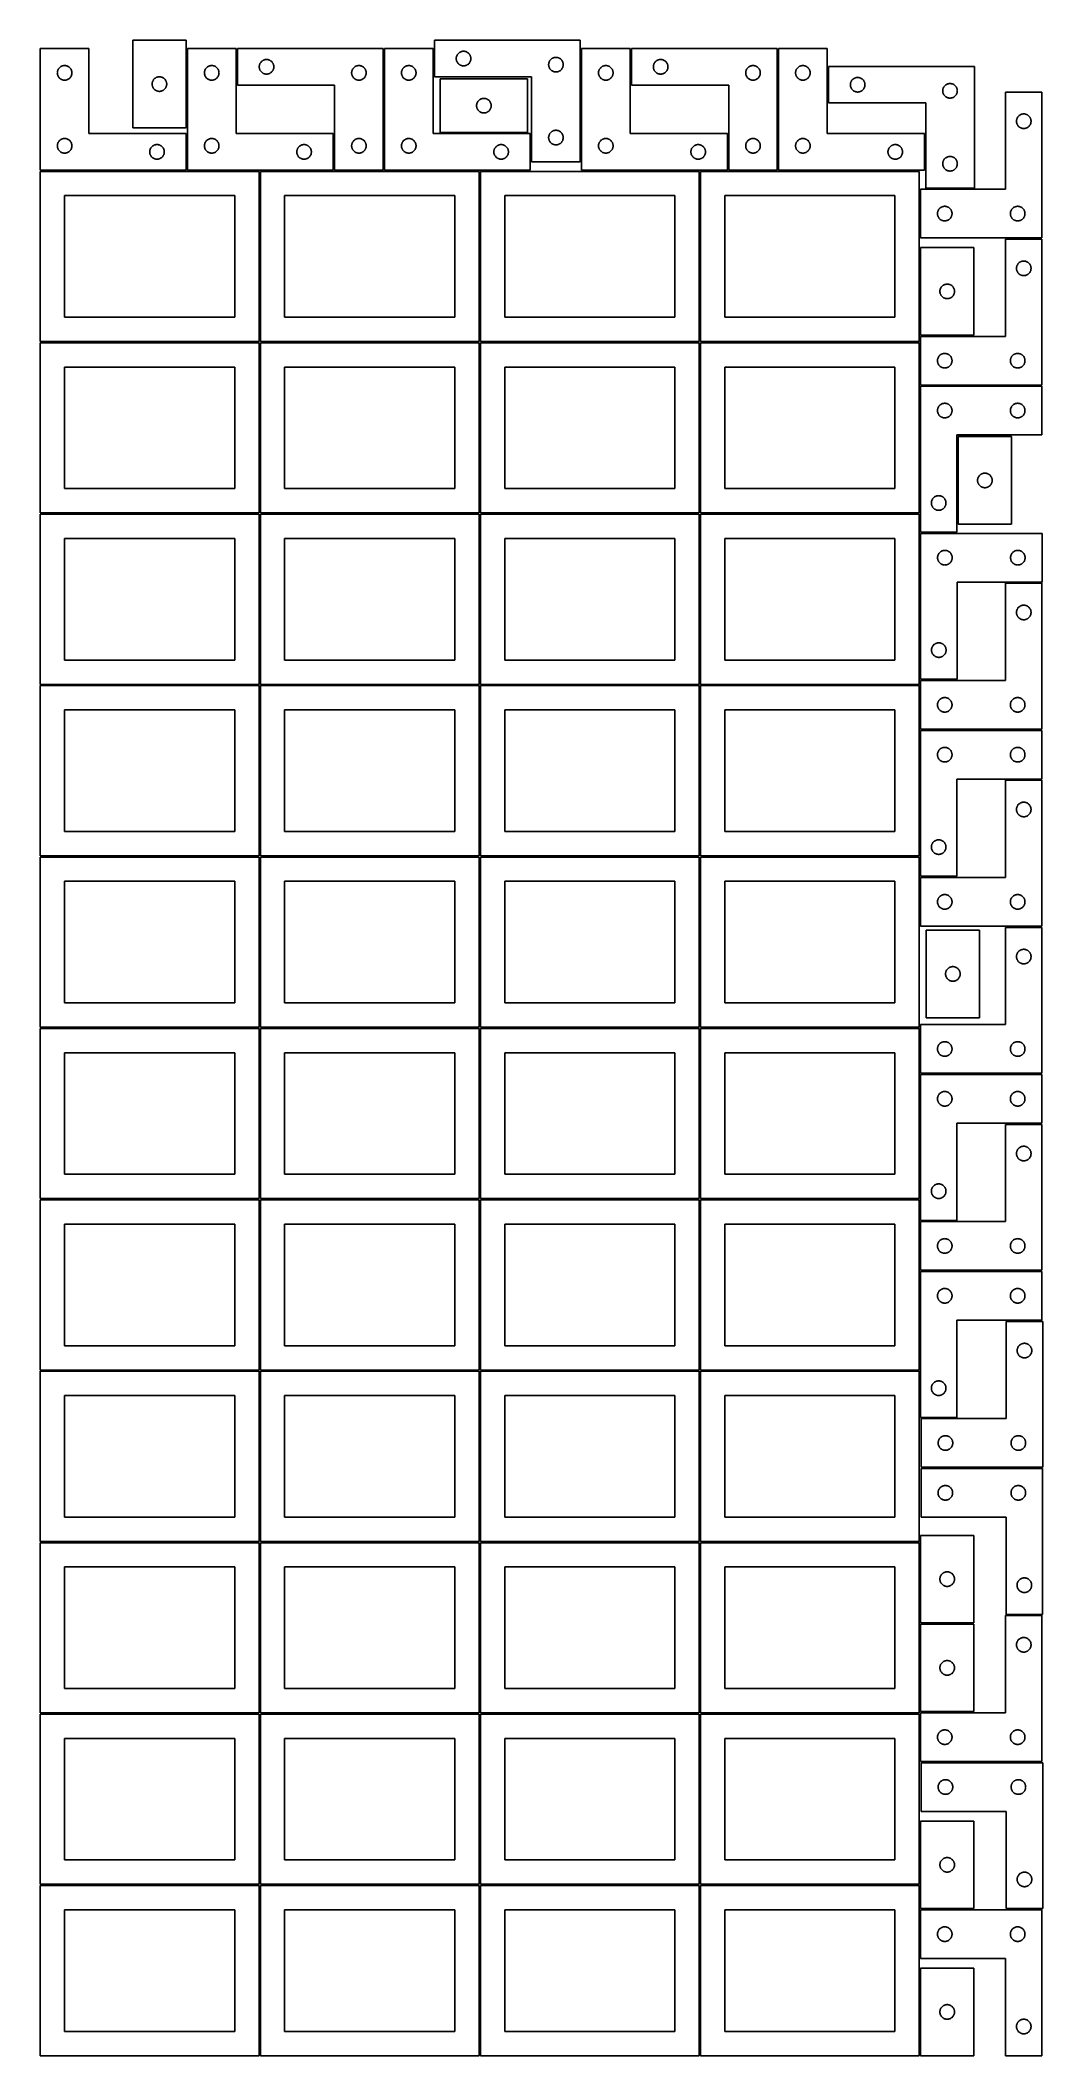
# Model space of a CAD drawing. Header units: millimetres. Extents: x 7 to 1243, y 7 to 2493.
import ezdxf

# ---------------------------------------------------------------- set-up
doc = ezdxf.new("R2010")
doc.units = ezdxf.units.MM
doc.layers.add('CUT', color=7, linetype='CONTINUOUS', true_color=0x000000)

msp = doc.modelspace()

# ---------------------------------------------------------------- linework, layer by layer
at = {"layer": 'CUT'}
for p, q in [((186.506438, 2493.43802), (120.506438, 2493.43802)), ((120.506438, 2493.43802), (120.506438, 2385.43802)), ((186.506438, 2385.43802), (186.506438, 2493.43802)), ((672.79977, 2493.417271), (492.79977, 2493.417271)), ((492.79977, 2493.417271), (492.79977, 2448.417271)), ((672.79977, 2343.417271), (672.79977, 2493.417271)), ((66.520965, 2483.251496), (6.520965, 2483.251496)), ((6.520965, 2483.251496), (6.520965, 2333.251496)), ((34.191593, 2461.944829), (34.765152, 2462.078564)), ((34.765152, 2462.078564), (35.346229, 2462.1745)), ((35.346229, 2462.1745), (35.932336, 2462.232227)), ((35.932336, 2462.232227), (36.520965, 2462.251496)), ((36.520965, 2462.251496), (37.109593, 2462.232227)), ((37.109593, 2462.232227), (37.6957, 2462.1745)), ((37.6957, 2462.1745), (38.276778, 2462.078564)), ((38.276778, 2462.078564), (38.850336, 2461.944829)), ((66.520965, 2378.251496), (66.520965, 2483.251496)), ((248.041961, 2483.251496), (188.041961, 2483.251496)), ((188.041961, 2483.251496), (188.041961, 2333.251496)), ((215.712589, 2461.944829), (216.286148, 2462.078564)), ((216.286148, 2462.078564), (216.867225, 2462.1745)), ((216.867225, 2462.1745), (217.453333, 2462.232227)), ((217.453333, 2462.232227), (218.041961, 2462.251496)), ((218.041961, 2462.251496), (218.630589, 2462.232227)), ((218.630589, 2462.232227), (219.216696, 2462.1745)), ((219.216696, 2462.1745), (219.797774, 2462.078564)), ((219.797774, 2462.078564), (220.371332, 2461.944829)), ((248.041961, 2378.251496), (248.041961, 2483.251496)), ((429.680752, 2483.2515), (249.680752, 2483.2515)), ((249.680752, 2483.2515), (249.680752, 2438.2515)), ((276.757748, 2461.926235), (276.853684, 2462.507313)), ((276.853684, 2462.507313), (276.987419, 2463.080871)), ((276.987419, 2463.080871), (277.15838, 2463.644455)), ((277.15838, 2463.644455), (277.365836, 2464.195651)), ((277.365836, 2464.195651), (277.608897, 2464.732098)), ((277.608897, 2464.732098), (277.886523, 2465.2515)), ((277.886523, 2465.2515), (278.197525, 2465.751632)), ((278.197525, 2465.751632), (278.540572, 2466.230353)), ((278.540572, 2466.230353), (278.914193, 2466.685612)), ((278.914193, 2466.685612), (279.316791, 2467.115461)), ((279.316791, 2467.115461), (279.746639, 2467.518058)), ((279.746639, 2467.518058), (280.201899, 2467.89168)), ((280.201899, 2467.89168), (280.680619, 2468.234726)), ((280.680619, 2468.234726), (281.180752, 2468.545728)), ((281.180752, 2468.545728), (281.700153, 2468.823354)), ((281.700153, 2468.823354), (282.236601, 2469.066416)), ((282.236601, 2469.066416), (282.787796, 2469.273871)), ((282.787796, 2469.273871), (283.35138, 2469.444832)), ((283.35138, 2469.444832), (283.924939, 2469.578567)), ((283.924939, 2469.578567), (284.506016, 2469.674504)), ((284.506016, 2469.674504), (285.092123, 2469.73223)), ((285.092123, 2469.73223), (285.680752, 2469.7515)), ((285.680752, 2469.7515), (286.26938, 2469.73223)), ((286.26938, 2469.73223), (286.855487, 2469.674504)), ((286.855487, 2469.674504), (287.436564, 2469.578567)), ((287.436564, 2469.578567), (288.010123, 2469.444832)), ((288.010123, 2469.444832), (288.573707, 2469.273871)), ((288.573707, 2469.273871), (289.124902, 2469.066416)), ((289.124902, 2469.066416), (289.66135, 2468.823354)), ((289.66135, 2468.823354), (290.180752, 2468.545728)), ((290.180752, 2468.545728), (290.680884, 2468.234726)), ((290.680884, 2468.234726), (291.159604, 2467.89168)), ((291.159604, 2467.89168), (291.614864, 2467.518058)), ((291.614864, 2467.518058), (292.044713, 2467.115461)), ((292.044713, 2467.115461), (292.44731, 2466.685612)), ((292.44731, 2466.685612), (292.820932, 2466.230353)), ((292.820932, 2466.230353), (293.163978, 2465.751632)), ((293.163978, 2465.751632), (293.47498, 2465.2515)), ((293.47498, 2465.2515), (293.752606, 2464.732098)), ((293.752606, 2464.732098), (293.995667, 2464.195651)), ((293.995667, 2464.195651), (294.203123, 2463.644455)), ((294.203123, 2463.644455), (294.374084, 2463.080871)), ((294.374084, 2463.080871), (294.507819, 2462.507313)), ((294.507819, 2462.507313), (294.603755, 2461.926235)), ((397.35138, 2461.944832), (397.924939, 2462.078567)), ((397.924939, 2462.078567), (398.506016, 2462.174504)), ((398.506016, 2462.174504), (399.092123, 2462.23223)), ((399.092123, 2462.23223), (399.680752, 2462.2515)), ((399.680752, 2462.2515), (400.26938, 2462.23223)), ((400.26938, 2462.23223), (400.855487, 2462.174504)), ((400.855487, 2462.174504), (401.436564, 2462.078567)), ((401.436564, 2462.078567), (402.010123, 2461.944832)), ((429.680752, 2333.2515), (429.680752, 2483.2515)), ((491.20169, 2483.251496), (431.20169, 2483.251496)), ((431.20169, 2483.251496), (431.20169, 2333.251496)), ((458.872318, 2461.944829), (459.445877, 2462.078564)), ((459.445877, 2462.078564), (460.026954, 2462.1745)), ((460.026954, 2462.1745), (460.613062, 2462.232227)), ((460.613062, 2462.232227), (461.20169, 2462.251496)), ((461.20169, 2462.251496), (461.790318, 2462.232227)), ((461.790318, 2462.232227), (462.376425, 2462.1745)), ((462.376425, 2462.1745), (462.957503, 2462.078564)), ((462.957503, 2462.078564), (463.531061, 2461.944829)), ((491.20169, 2378.251496), (491.20169, 2483.251496)), ((519.79977, 2470.917271), (519.81904, 2471.505899)), ((519.81904, 2470.328643), (519.79977, 2470.917271)), ((519.81904, 2471.505899), (519.876766, 2472.092007)), ((519.876766, 2469.742536), (519.81904, 2470.328643)), ((519.876766, 2472.092007), (519.972703, 2472.673084)), ((519.972703, 2469.161458), (519.876766, 2469.742536)), ((519.972703, 2472.673084), (520.106438, 2473.246643)), ((520.106438, 2468.5879), (519.972703, 2469.161458)), ((520.106438, 2473.246643), (520.277399, 2473.810226)), ((520.277399, 2468.024316), (520.106438, 2468.5879)), ((520.277399, 2473.810226), (520.484854, 2474.361422)), ((520.484854, 2467.47312), (520.277399, 2468.024316)), ((520.484854, 2474.361422), (520.727915, 2474.897869)), ((520.727915, 2466.936673), (520.484854, 2467.47312)), ((520.727915, 2474.897869), (521.005542, 2475.417271)), ((521.005542, 2466.417271), (520.727915, 2466.936673)), ((521.005542, 2475.417271), (521.316544, 2475.917403)), ((521.316544, 2465.917139), (521.005542, 2466.417271)), ((521.316544, 2475.917403), (521.65959, 2476.396124)), ((521.65959, 2465.438418), (521.316544, 2465.917139)), ((521.65959, 2476.396124), (522.033212, 2476.851384)), ((522.033212, 2464.983159), (521.65959, 2465.438418)), ((522.033212, 2476.851384), (522.435809, 2477.281232)), ((522.435809, 2464.55331), (522.033212, 2464.983159)), ((522.435809, 2477.281232), (522.865658, 2477.683829)), ((522.865658, 2464.150713), (522.435809, 2464.55331)), ((522.865658, 2477.683829), (523.320917, 2478.057451)), ((523.320917, 2463.777091), (522.865658, 2464.150713)), ((523.320917, 2478.057451), (523.799638, 2478.400498)), ((523.799638, 2463.434045), (523.320917, 2463.777091)), ((523.799638, 2478.400498), (524.29977, 2478.7115)), ((524.29977, 2463.123043), (523.799638, 2463.434045)), ((524.29977, 2478.7115), (524.819172, 2478.989126)), ((524.819172, 2462.845417), (524.29977, 2463.123043)), ((524.819172, 2478.989126), (525.355619, 2479.232187)), ((525.355619, 2462.602355), (524.819172, 2462.845417)), ((525.355619, 2479.232187), (525.906815, 2479.439642)), ((525.906815, 2462.3949), (525.355619, 2462.602355)), ((525.906815, 2479.439642), (526.470399, 2479.610604)), ((526.470399, 2462.223939), (525.906815, 2462.3949)), ((526.470399, 2479.610604), (527.043957, 2479.744339)), ((527.043957, 2462.090204), (526.470399, 2462.223939)), ((527.043957, 2479.744339), (527.625034, 2479.840275)), ((527.625034, 2461.994267), (527.043957, 2462.090204)), ((527.625034, 2479.840275), (528.211142, 2479.898002)), ((528.211142, 2479.898002), (528.79977, 2479.917271)), ((528.79977, 2479.917271), (529.388398, 2479.898002)), ((529.388398, 2479.898002), (529.974506, 2479.840275)), ((529.974506, 2479.840275), (530.555583, 2479.744339)), ((530.555583, 2462.090204), (529.974506, 2461.994267)), ((530.555583, 2479.744339), (531.129142, 2479.610604)), ((531.129142, 2462.223939), (530.555583, 2462.090204)), ((531.129142, 2479.610604), (531.692725, 2479.439642)), ((531.692725, 2462.3949), (531.129142, 2462.223939)), ((531.692725, 2479.439642), (532.243921, 2479.232187)), ((532.243921, 2462.602355), (531.692725, 2462.3949)), ((532.243921, 2479.232187), (532.780368, 2478.989126)), ((532.780368, 2462.845417), (532.243921, 2462.602355)), ((532.780368, 2478.989126), (533.29977, 2478.7115)), ((533.29977, 2463.123043), (532.780368, 2462.845417)), ((533.29977, 2478.7115), (533.799902, 2478.400498)), ((533.799902, 2463.434045), (533.29977, 2463.123043)), ((533.799902, 2478.400498), (534.278623, 2478.057451)), ((534.278623, 2463.777091), (533.799902, 2463.434045)), ((534.278623, 2478.057451), (534.733882, 2477.683829)), ((534.733882, 2464.150713), (534.278623, 2463.777091)), ((534.733882, 2477.683829), (535.163731, 2477.281232)), ((535.163731, 2464.55331), (534.733882, 2464.150713)), ((535.163731, 2477.281232), (535.566328, 2476.851384)), ((535.566328, 2464.983159), (535.163731, 2464.55331)), ((535.566328, 2476.851384), (535.93995, 2476.396124)), ((535.93995, 2465.438418), (535.566328, 2464.983159)), ((535.93995, 2476.396124), (536.282997, 2475.917403)), ((536.282997, 2465.917139), (535.93995, 2465.438418)), ((536.282997, 2475.917403), (536.593999, 2475.417271)), ((536.593999, 2466.417271), (536.282997, 2465.917139)), ((536.593999, 2475.417271), (536.871625, 2474.897869)), ((536.871625, 2466.936673), (536.593999, 2466.417271)), ((536.871625, 2474.897869), (537.114686, 2474.361422)), ((537.114686, 2467.47312), (536.871625, 2466.936673)), ((537.114686, 2474.361422), (537.322141, 2473.810226)), ((537.322141, 2468.024316), (537.114686, 2467.47312)), ((537.322141, 2473.810226), (537.493103, 2473.246643)), ((537.493103, 2468.5879), (537.322141, 2468.024316)), ((537.493103, 2473.246643), (537.626838, 2472.673084)), ((537.626838, 2469.161458), (537.493103, 2468.5879)), ((537.626838, 2472.673084), (537.722774, 2472.092007)), ((537.722774, 2469.742536), (537.626838, 2469.161458)), ((537.722774, 2472.092007), (537.7805, 2471.505899)), ((537.7805, 2470.328643), (537.722774, 2469.742536)), ((537.7805, 2471.505899), (537.79977, 2470.917271)), ((537.79977, 2470.917271), (537.7805, 2470.328643)), ((633.79977, 2463.417271), (633.81904, 2464.005899)), ((633.81904, 2462.828643), (633.79977, 2463.417271)), ((633.81904, 2464.005899), (633.876766, 2464.592007)), ((633.876766, 2462.242536), (633.81904, 2462.828643)), ((633.876766, 2464.592007), (633.972703, 2465.173084)), ((633.972703, 2461.661458), (633.876766, 2462.242536)), ((633.972703, 2465.173084), (634.106438, 2465.746643)), ((634.106438, 2465.746643), (634.277399, 2466.310226)), ((634.277399, 2466.310226), (634.484854, 2466.861422)), ((634.484854, 2466.861422), (634.727915, 2467.397869)), ((634.727915, 2467.397869), (635.005542, 2467.917271)), ((635.005542, 2467.917271), (635.316544, 2468.417403)), ((635.316544, 2468.417403), (635.65959, 2468.896124)), ((635.65959, 2468.896124), (636.033212, 2469.351384)), ((636.033212, 2469.351384), (636.435809, 2469.781232)), ((636.435809, 2469.781232), (636.865658, 2470.183829)), ((636.865658, 2470.183829), (637.320917, 2470.557451)), ((637.320917, 2470.557451), (637.799638, 2470.900498)), ((637.799638, 2470.900498), (638.29977, 2471.2115)), ((638.29977, 2471.2115), (638.819172, 2471.489126)), ((638.819172, 2471.489126), (639.355619, 2471.732187)), ((639.355619, 2471.732187), (639.906815, 2471.939642)), ((639.906815, 2471.939642), (640.470399, 2472.110604)), ((640.470399, 2472.110604), (641.043957, 2472.244339)), ((641.043957, 2472.244339), (641.625034, 2472.340275)), ((641.625034, 2472.340275), (642.211142, 2472.398002)), ((642.211142, 2472.398002), (642.79977, 2472.417271)), ((642.79977, 2472.417271), (643.388398, 2472.398002)), ((643.388398, 2472.398002), (643.974506, 2472.340275)), ((643.974506, 2472.340275), (644.555583, 2472.244339)), ((644.555583, 2472.244339), (645.129142, 2472.110604)), ((645.129142, 2472.110604), (645.692725, 2471.939642)), ((645.692725, 2471.939642), (646.243921, 2471.732187)), ((646.243921, 2471.732187), (646.780368, 2471.489126)), ((646.780368, 2471.489126), (647.29977, 2471.2115)), ((647.29977, 2471.2115), (647.799902, 2470.900498)), ((647.799902, 2470.900498), (648.278623, 2470.557451)), ((648.278623, 2470.557451), (648.733882, 2470.183829)), ((648.733882, 2470.183829), (649.163731, 2469.781232)), ((649.163731, 2469.781232), (649.566328, 2469.351384)), ((649.566328, 2469.351384), (649.93995, 2468.896124)), ((649.93995, 2468.896124), (650.282997, 2468.417403)), ((650.282997, 2468.417403), (650.593999, 2467.917271)), ((650.593999, 2467.917271), (650.871625, 2467.397869)), ((650.871625, 2467.397869), (651.114686, 2466.861422)), ((651.114686, 2466.861422), (651.322141, 2466.310226)), ((651.322141, 2466.310226), (651.493103, 2465.746643)), ((651.493103, 2465.746643), (651.626838, 2465.173084)), ((651.626838, 2465.173084), (651.722774, 2464.592007)), ((651.722774, 2462.242536), (651.626838, 2461.661458)), ((651.722774, 2464.592007), (651.7805, 2464.005899)), ((651.7805, 2462.828643), (651.722774, 2462.242536)), ((651.7805, 2464.005899), (651.79977, 2463.417271)), ((651.79977, 2463.417271), (651.7805, 2462.828643)), ((734.36151, 2483.251496), (674.36151, 2483.251496)), ((674.36151, 2483.251496), (674.36151, 2333.251496)), ((702.032139, 2461.944829), (702.605697, 2462.078564)), ((702.605697, 2462.078564), (703.186775, 2462.1745)), ((703.186775, 2462.1745), (703.772882, 2462.232227)), ((703.772882, 2462.232227), (704.36151, 2462.251496)), ((704.36151, 2462.251496), (704.950138, 2462.232227)), ((704.950138, 2462.232227), (705.536246, 2462.1745)), ((705.536246, 2462.1745), (706.117323, 2462.078564)), ((706.117323, 2462.078564), (706.690882, 2461.944829)), ((734.36151, 2378.251496), (734.36151, 2483.251496)), ((916.000301, 2483.2515), (736.000301, 2483.2515)), ((736.000301, 2483.2515), (736.000301, 2438.2515)), ((763.077297, 2461.926235), (763.173234, 2462.507313)), ((763.173234, 2462.507313), (763.306969, 2463.080871)), ((763.306969, 2463.080871), (763.47793, 2463.644455)), ((763.47793, 2463.644455), (763.685385, 2464.195651)), ((763.685385, 2464.195651), (763.928446, 2464.732098)), ((763.928446, 2464.732098), (764.206073, 2465.2515)), ((764.206073, 2465.2515), (764.517075, 2465.751632)), ((764.517075, 2465.751632), (764.860121, 2466.230353)), ((764.860121, 2466.230353), (765.233743, 2466.685612)), ((765.233743, 2466.685612), (765.63634, 2467.115461)), ((765.63634, 2467.115461), (766.066189, 2467.518058)), ((766.066189, 2467.518058), (766.521448, 2467.89168)), ((766.521448, 2467.89168), (767.000169, 2468.234726)), ((767.000169, 2468.234726), (767.500301, 2468.545728)), ((767.500301, 2468.545728), (768.019703, 2468.823354)), ((768.019703, 2468.823354), (768.55615, 2469.066416)), ((768.55615, 2469.066416), (769.107346, 2469.273871)), ((769.107346, 2469.273871), (769.67093, 2469.444832)), ((769.67093, 2469.444832), (770.244488, 2469.578567)), ((770.244488, 2469.578567), (770.825565, 2469.674504)), ((770.825565, 2469.674504), (771.411673, 2469.73223)), ((771.411673, 2469.73223), (772.000301, 2469.7515)), ((772.000301, 2469.7515), (772.588929, 2469.73223)), ((772.588929, 2469.73223), (773.175037, 2469.674504)), ((773.175037, 2469.674504), (773.756114, 2469.578567)), ((773.756114, 2469.578567), (774.329673, 2469.444832)), ((774.329673, 2469.444832), (774.893256, 2469.273871)), ((774.893256, 2469.273871), (775.444452, 2469.066416)), ((775.444452, 2469.066416), (775.980899, 2468.823354)), ((775.980899, 2468.823354), (776.500301, 2468.545728)), ((776.500301, 2468.545728), (777.000433, 2468.234726)), ((777.000433, 2468.234726), (777.479154, 2467.89168)), ((777.479154, 2467.89168), (777.934413, 2467.518058)), ((777.934413, 2467.518058), (778.364262, 2467.115461)), ((778.364262, 2467.115461), (778.766859, 2466.685612)), ((778.766859, 2466.685612), (779.140481, 2466.230353)), ((779.140481, 2466.230353), (779.483528, 2465.751632)), ((779.483528, 2465.751632), (779.79453, 2465.2515)), ((779.79453, 2465.2515), (780.072156, 2464.732098)), ((780.072156, 2464.732098), (780.315217, 2464.195651)), ((780.315217, 2464.195651), (780.522672, 2463.644455)), ((780.522672, 2463.644455), (780.693634, 2463.080871)), ((780.693634, 2463.080871), (780.827369, 2462.507313)), ((780.827369, 2462.507313), (780.923305, 2461.926235)), ((883.67093, 2461.944832), (884.244488, 2462.078567)), ((884.244488, 2462.078567), (884.825565, 2462.174504)), ((884.825565, 2462.174504), (885.411673, 2462.23223)), ((885.411673, 2462.23223), (886.000301, 2462.2515)), ((886.000301, 2462.2515), (886.588929, 2462.23223)), ((886.588929, 2462.23223), (887.175037, 2462.174504)), ((887.175037, 2462.174504), (887.756114, 2462.078567)), ((887.756114, 2462.078567), (888.329673, 2461.944832)), ((916.000301, 2333.2515), (916.000301, 2483.2515)), ((977.5213, 2483.251496), (917.5213, 2483.251496)), ((917.5213, 2483.251496), (917.5213, 2333.251496)), ((945.191929, 2461.944829), (945.765487, 2462.078564)), ((945.765487, 2462.078564), (946.346565, 2462.1745)), ((946.346565, 2462.1745), (946.932672, 2462.232227)), ((946.932672, 2462.232227), (947.5213, 2462.251496)), ((947.5213, 2462.251496), (948.109928, 2462.232227)), ((948.109928, 2462.232227), (948.696036, 2462.1745)), ((948.696036, 2462.1745), (949.277113, 2462.078564)), ((949.277113, 2462.078564), (949.850672, 2461.944829)), ((977.5213, 2378.251496), (977.5213, 2483.251496)), ((27.520965, 2453.251496), (27.540234, 2453.840124)), ((27.540234, 2452.662868), (27.520965, 2453.251496)), ((27.540234, 2453.840124), (27.597961, 2454.426232)), ((27.597961, 2452.07676), (27.540234, 2452.662868)), ((27.597961, 2454.426232), (27.693897, 2455.007309)), ((27.693897, 2451.495683), (27.597961, 2452.07676)), ((27.693897, 2455.007309), (27.827632, 2455.580868)), ((27.827632, 2450.922125), (27.693897, 2451.495683)), ((27.827632, 2455.580868), (27.998593, 2456.144451)), ((27.998593, 2450.358541), (27.827632, 2450.922125)), ((27.998593, 2456.144451), (28.206049, 2456.695647)), ((28.206049, 2449.807345), (27.998593, 2450.358541)), ((28.206049, 2456.695647), (28.44911, 2457.232094)), ((28.44911, 2449.270898), (28.206049, 2449.807345)), ((28.44911, 2457.232094), (28.726736, 2457.751496)), ((28.726736, 2448.751496), (28.44911, 2449.270898)), ((28.726736, 2457.751496), (29.037738, 2458.251628)), ((29.037738, 2448.251364), (28.726736, 2448.751496)), ((29.037738, 2458.251628), (29.380785, 2458.730349)), ((29.380785, 2447.772643), (29.037738, 2448.251364)), ((29.380785, 2458.730349), (29.754406, 2459.185609)), ((29.754406, 2447.317384), (29.380785, 2447.772643)), ((29.754406, 2459.185609), (30.157004, 2459.615457)), ((30.157004, 2446.887535), (29.754406, 2447.317384)), ((30.157004, 2459.615457), (30.586852, 2460.018054)), ((30.586852, 2446.484938), (30.157004, 2446.887535)), ((30.586852, 2460.018054), (31.042112, 2460.391676)), ((31.042112, 2446.111316), (30.586852, 2446.484938)), ((31.042112, 2460.391676), (31.520833, 2460.734723)), ((31.520833, 2445.76827), (31.042112, 2446.111316)), ((31.520833, 2460.734723), (32.020965, 2461.045725)), ((32.020965, 2445.457268), (31.520833, 2445.76827)), ((32.020965, 2461.045725), (32.540366, 2461.323351)), ((32.540366, 2445.179642), (32.020965, 2445.457268)), ((32.540366, 2461.323351), (33.076814, 2461.566412)), ((33.076814, 2444.93658), (32.540366, 2445.179642)), ((33.076814, 2461.566412), (33.628009, 2461.773867)), ((33.628009, 2444.729125), (33.076814, 2444.93658)), ((33.628009, 2461.773867), (34.191593, 2461.944829)), ((34.191593, 2444.558164), (33.628009, 2444.729125)), ((34.765152, 2444.424429), (34.191593, 2444.558164)), ((35.346229, 2444.328492), (34.765152, 2444.424429)), ((35.932336, 2444.270766), (35.346229, 2444.328492)), ((36.520965, 2444.251496), (35.932336, 2444.270766)), ((37.109593, 2444.270766), (36.520965, 2444.251496)), ((37.6957, 2444.328492), (37.109593, 2444.270766)), ((38.276778, 2444.424429), (37.6957, 2444.328492)), ((38.850336, 2444.558164), (38.276778, 2444.424429)), ((38.850336, 2461.944829), (39.41392, 2461.773867)), ((39.41392, 2444.729125), (38.850336, 2444.558164)), ((39.41392, 2461.773867), (39.965116, 2461.566412)), ((39.965116, 2444.93658), (39.41392, 2444.729125)), ((39.965116, 2461.566412), (40.501563, 2461.323351)), ((40.501563, 2445.179642), (39.965116, 2444.93658)), ((40.501563, 2461.323351), (41.020965, 2461.045725)), ((41.020965, 2445.457268), (40.501563, 2445.179642)), ((41.020965, 2461.045725), (41.521097, 2460.734723)), ((41.521097, 2445.76827), (41.020965, 2445.457268)), ((41.521097, 2460.734723), (41.999817, 2460.391676)), ((41.999817, 2446.111316), (41.521097, 2445.76827)), ((41.999817, 2460.391676), (42.455077, 2460.018054)), ((42.455077, 2446.484938), (41.999817, 2446.111316)), ((42.455077, 2460.018054), (42.884926, 2459.615457)), ((42.884926, 2446.887535), (42.455077, 2446.484938)), ((42.884926, 2459.615457), (43.287523, 2459.185609)), ((43.287523, 2447.317384), (42.884926, 2446.887535)), ((43.287523, 2459.185609), (43.661145, 2458.730349)), ((43.661145, 2447.772643), (43.287523, 2447.317384)), ((43.661145, 2458.730349), (44.004191, 2458.251628)), ((44.004191, 2448.251364), (43.661145, 2447.772643)), ((44.004191, 2458.251628), (44.315193, 2457.751496)), ((44.315193, 2448.751496), (44.004191, 2448.251364)), ((44.315193, 2457.751496), (44.592819, 2457.232094)), ((44.592819, 2449.270898), (44.315193, 2448.751496)), ((44.592819, 2457.232094), (44.83588, 2456.695647)), ((44.83588, 2449.807345), (44.592819, 2449.270898)), ((44.83588, 2456.695647), (45.043336, 2456.144451)), ((45.043336, 2450.358541), (44.83588, 2449.807345)), ((45.043336, 2456.144451), (45.214297, 2455.580868)), ((45.214297, 2450.922125), (45.043336, 2450.358541)), ((45.214297, 2455.580868), (45.348032, 2455.007309)), ((45.348032, 2451.495683), (45.214297, 2450.922125)), ((45.348032, 2455.007309), (45.443968, 2454.426232)), ((45.443968, 2452.07676), (45.348032, 2451.495683)), ((45.443968, 2454.426232), (45.501695, 2453.840124)), ((45.501695, 2452.662868), (45.443968, 2452.07676)), ((45.501695, 2453.840124), (45.520965, 2453.251496)), ((45.520965, 2453.251496), (45.501695, 2452.662868)), ((144.506438, 2439.43802), (144.525707, 2440.026649)), ((144.525707, 2438.849392), (144.506438, 2439.43802)), ((144.525707, 2440.026649), (144.583434, 2440.612756)), ((144.583434, 2438.263285), (144.525707, 2438.849392)), ((144.583434, 2440.612756), (144.67937, 2441.193833)), ((144.67937, 2437.682208), (144.583434, 2438.263285)), ((144.67937, 2441.193833), (144.813105, 2441.767392)), ((144.813105, 2437.108649), (144.67937, 2437.682208)), ((144.813105, 2441.767392), (144.984066, 2442.330976)), ((144.984066, 2442.330976), (145.191522, 2442.882171)), ((145.191522, 2442.882171), (145.434583, 2443.418619)), ((145.434583, 2443.418619), (145.712209, 2443.93802)), ((145.712209, 2443.93802), (146.023211, 2444.438152)), ((146.023211, 2444.438152), (146.366258, 2444.916873)), ((146.366258, 2444.916873), (146.739879, 2445.372133)), ((146.739879, 2445.372133), (147.142477, 2445.801981)), ((147.142477, 2445.801981), (147.572325, 2446.204579)), ((147.572325, 2446.204579), (148.027585, 2446.5782)), ((148.027585, 2446.5782), (148.506306, 2446.921247)), ((148.506306, 2446.921247), (149.006438, 2447.232249)), ((149.006438, 2447.232249), (149.525839, 2447.509875)), ((149.525839, 2447.509875), (150.062287, 2447.752936)), ((150.062287, 2447.752936), (150.613482, 2447.960392)), ((150.613482, 2447.960392), (151.177066, 2448.131353)), ((151.177066, 2448.131353), (151.750625, 2448.265088)), ((151.750625, 2448.265088), (152.331702, 2448.361024)), ((152.331702, 2448.361024), (152.917809, 2448.418751)), ((152.917809, 2448.418751), (153.506438, 2448.43802)), ((153.506438, 2448.43802), (154.095066, 2448.418751)), ((154.095066, 2448.418751), (154.681173, 2448.361024)), ((154.681173, 2448.361024), (155.262251, 2448.265088)), ((155.262251, 2448.265088), (155.835809, 2448.131353)), ((155.835809, 2448.131353), (156.399393, 2447.960392)), ((156.399393, 2447.960392), (156.950588, 2447.752936)), ((156.950588, 2447.752936), (157.487036, 2447.509875)), ((157.487036, 2447.509875), (158.006438, 2447.232249)), ((158.006438, 2447.232249), (158.50657, 2446.921247)), ((158.50657, 2446.921247), (158.98529, 2446.5782)), ((158.98529, 2446.5782), (159.44055, 2446.204579)), ((159.44055, 2446.204579), (159.870399, 2445.801981)), ((159.870399, 2445.801981), (160.272996, 2445.372133)), ((160.272996, 2445.372133), (160.646618, 2444.916873)), ((160.646618, 2444.916873), (160.989664, 2444.438152)), ((160.989664, 2444.438152), (161.300666, 2443.93802)), ((161.300666, 2443.93802), (161.578292, 2443.418619)), ((161.578292, 2443.418619), (161.821353, 2442.882171)), ((161.821353, 2442.882171), (162.028809, 2442.330976)), ((162.028809, 2442.330976), (162.19977, 2441.767392)), ((162.19977, 2441.767392), (162.333505, 2441.193833)), ((162.333505, 2437.682208), (162.19977, 2437.108649)), ((162.333505, 2441.193833), (162.429441, 2440.612756)), ((162.429441, 2438.263285), (162.333505, 2437.682208)), ((162.429441, 2440.612756), (162.487168, 2440.026649)), ((162.487168, 2438.849392), (162.429441, 2438.263285)), ((162.487168, 2440.026649), (162.506438, 2439.43802)), ((162.506438, 2439.43802), (162.487168, 2438.849392)), ((209.041961, 2453.251496), (209.06123, 2453.840124)), ((209.06123, 2452.662868), (209.041961, 2453.251496)), ((209.06123, 2453.840124), (209.118957, 2454.426232)), ((209.118957, 2452.07676), (209.06123, 2452.662868)), ((209.118957, 2454.426232), (209.214893, 2455.007309)), ((209.214893, 2451.495683), (209.118957, 2452.07676)), ((209.214893, 2455.007309), (209.348628, 2455.580868)), ((209.348628, 2450.922125), (209.214893, 2451.495683)), ((209.348628, 2455.580868), (209.51959, 2456.144451)), ((209.51959, 2450.358541), (209.348628, 2450.922125)), ((209.51959, 2456.144451), (209.727045, 2456.695647)), ((209.727045, 2449.807345), (209.51959, 2450.358541)), ((209.727045, 2456.695647), (209.970106, 2457.232094)), ((209.970106, 2449.270898), (209.727045, 2449.807345)), ((209.970106, 2457.232094), (210.247732, 2457.751496)), ((210.247732, 2448.751496), (209.970106, 2449.270898)), ((210.247732, 2457.751496), (210.558734, 2458.251628)), ((210.558734, 2448.251364), (210.247732, 2448.751496)), ((210.558734, 2458.251628), (210.901781, 2458.730349)), ((210.901781, 2447.772643), (210.558734, 2448.251364)), ((210.901781, 2458.730349), (211.275402, 2459.185609)), ((211.275402, 2447.317384), (210.901781, 2447.772643)), ((211.275402, 2459.185609), (211.678, 2459.615457)), ((211.678, 2446.887535), (211.275402, 2447.317384)), ((211.678, 2459.615457), (212.107848, 2460.018054)), ((212.107848, 2446.484938), (211.678, 2446.887535)), ((212.107848, 2460.018054), (212.563108, 2460.391676)), ((212.563108, 2446.111316), (212.107848, 2446.484938)), ((212.563108, 2460.391676), (213.041829, 2460.734723)), ((213.041829, 2445.76827), (212.563108, 2446.111316)), ((213.041829, 2460.734723), (213.541961, 2461.045725)), ((213.541961, 2445.457268), (213.041829, 2445.76827)), ((213.541961, 2461.045725), (214.061363, 2461.323351)), ((214.061363, 2445.179642), (213.541961, 2445.457268)), ((214.061363, 2461.323351), (214.59781, 2461.566412)), ((214.59781, 2444.93658), (214.061363, 2445.179642)), ((214.59781, 2461.566412), (215.149006, 2461.773867)), ((215.149006, 2444.729125), (214.59781, 2444.93658)), ((215.149006, 2461.773867), (215.712589, 2461.944829)), ((215.712589, 2444.558164), (215.149006, 2444.729125)), ((216.286148, 2444.424429), (215.712589, 2444.558164)), ((216.867225, 2444.328492), (216.286148, 2444.424429)), ((217.453333, 2444.270766), (216.867225, 2444.328492)), ((218.041961, 2444.251496), (217.453333, 2444.270766)), ((218.630589, 2444.270766), (218.041961, 2444.251496)), ((219.216696, 2444.328492), (218.630589, 2444.270766)), ((219.797774, 2444.424429), (219.216696, 2444.328492)), ((220.371332, 2444.558164), (219.797774, 2444.424429)), ((220.371332, 2461.944829), (220.934916, 2461.773867)), ((220.934916, 2444.729125), (220.371332, 2444.558164)), ((220.934916, 2461.773867), (221.486112, 2461.566412)), ((221.486112, 2444.93658), (220.934916, 2444.729125)), ((221.486112, 2461.566412), (222.022559, 2461.323351)), ((222.022559, 2445.179642), (221.486112, 2444.93658)), ((222.022559, 2461.323351), (222.541961, 2461.045725)), ((222.541961, 2445.457268), (222.022559, 2445.179642)), ((222.541961, 2461.045725), (223.042093, 2460.734723)), ((223.042093, 2445.76827), (222.541961, 2445.457268)), ((223.042093, 2460.734723), (223.520814, 2460.391676)), ((223.520814, 2446.111316), (223.042093, 2445.76827)), ((223.520814, 2460.391676), (223.976073, 2460.018054)), ((223.976073, 2446.484938), (223.520814, 2446.111316)), ((223.976073, 2460.018054), (224.405922, 2459.615457)), ((224.405922, 2446.887535), (223.976073, 2446.484938)), ((224.405922, 2459.615457), (224.808519, 2459.185609)), ((224.808519, 2447.317384), (224.405922, 2446.887535)), ((224.808519, 2459.185609), (225.182141, 2458.730349)), ((225.182141, 2447.772643), (224.808519, 2447.317384)), ((225.182141, 2458.730349), (225.525187, 2458.251628)), ((225.525187, 2448.251364), (225.182141, 2447.772643)), ((225.525187, 2458.251628), (225.836189, 2457.751496)), ((225.836189, 2448.751496), (225.525187, 2448.251364)), ((225.836189, 2457.751496), (226.113815, 2457.232094)), ((226.113815, 2449.270898), (225.836189, 2448.751496)), ((226.113815, 2457.232094), (226.356877, 2456.695647)), ((226.356877, 2449.807345), (226.113815, 2449.270898)), ((226.356877, 2456.695647), (226.564332, 2456.144451)), ((226.564332, 2450.358541), (226.356877, 2449.807345)), ((226.564332, 2456.144451), (226.735293, 2455.580868)), ((226.735293, 2450.922125), (226.564332, 2450.358541)), ((226.735293, 2455.580868), (226.869028, 2455.007309)), ((226.869028, 2451.495683), (226.735293, 2450.922125)), ((226.869028, 2455.007309), (226.964964, 2454.426232)), ((226.964964, 2452.07676), (226.869028, 2451.495683)), ((226.964964, 2454.426232), (227.022691, 2453.840124)), ((227.022691, 2452.662868), (226.964964, 2452.07676)), ((227.022691, 2453.840124), (227.041961, 2453.251496)), ((227.041961, 2453.251496), (227.022691, 2452.662868)), ((249.680752, 2438.2515), (369.680752, 2438.2515)), ((276.680752, 2460.7515), (276.700021, 2461.340128)), ((276.700021, 2460.162872), (276.680752, 2460.7515)), ((276.700021, 2461.340128), (276.757748, 2461.926235)), ((276.757748, 2459.576764), (276.700021, 2460.162872)), ((276.853684, 2458.995687), (276.757748, 2459.576764)), ((276.987419, 2458.422128), (276.853684, 2458.995687)), ((277.15838, 2457.858545), (276.987419, 2458.422128)), ((277.365836, 2457.307349), (277.15838, 2457.858545)), ((277.608897, 2456.770902), (277.365836, 2457.307349)), ((277.886523, 2456.2515), (277.608897, 2456.770902)), ((278.197525, 2455.751368), (277.886523, 2456.2515)), ((278.540572, 2455.272647), (278.197525, 2455.751368)), ((278.914193, 2454.817387), (278.540572, 2455.272647)), ((279.316791, 2454.387539), (278.914193, 2454.817387)), ((279.746639, 2453.984941), (279.316791, 2454.387539)), ((280.201899, 2453.61132), (279.746639, 2453.984941)), ((280.680619, 2453.268273), (280.201899, 2453.61132)), ((281.180752, 2452.957271), (280.680619, 2453.268273)), ((281.700153, 2452.679645), (281.180752, 2452.957271)), ((282.236601, 2452.436584), (281.700153, 2452.679645)), ((282.787796, 2452.229129), (282.236601, 2452.436584)), ((283.35138, 2452.058167), (282.787796, 2452.229129)), ((283.924939, 2451.924432), (283.35138, 2452.058167)), ((284.506016, 2451.828496), (283.924939, 2451.924432)), ((285.092123, 2451.770769), (284.506016, 2451.828496)), ((285.680752, 2451.7515), (285.092123, 2451.770769)), ((286.26938, 2451.770769), (285.680752, 2451.7515)), ((286.855487, 2451.828496), (286.26938, 2451.770769)), ((287.436564, 2451.924432), (286.855487, 2451.828496)), ((288.010123, 2452.058167), (287.436564, 2451.924432)), ((288.573707, 2452.229129), (288.010123, 2452.058167)), ((289.124902, 2452.436584), (288.573707, 2452.229129)), ((289.66135, 2452.679645), (289.124902, 2452.436584)), ((290.180752, 2452.957271), (289.66135, 2452.679645)), ((290.680884, 2453.268273), (290.180752, 2452.957271)), ((291.159604, 2453.61132), (290.680884, 2453.268273)), ((291.614864, 2453.984941), (291.159604, 2453.61132)), ((292.044713, 2454.387539), (291.614864, 2453.984941)), ((292.44731, 2454.817387), (292.044713, 2454.387539)), ((292.820932, 2455.272647), (292.44731, 2454.817387)), ((293.163978, 2455.751368), (292.820932, 2455.272647)), ((293.47498, 2456.2515), (293.163978, 2455.751368)), ((293.752606, 2456.770902), (293.47498, 2456.2515)), ((293.995667, 2457.307349), (293.752606, 2456.770902)), ((294.203123, 2457.858545), (293.995667, 2457.307349)), ((294.374084, 2458.422128), (294.203123, 2457.858545)), ((294.507819, 2458.995687), (294.374084, 2458.422128)), ((294.603755, 2459.576764), (294.507819, 2458.995687)), ((294.603755, 2461.926235), (294.661482, 2461.340128)), ((294.661482, 2460.162872), (294.603755, 2459.576764)), ((294.661482, 2461.340128), (294.680752, 2460.7515)), ((294.680752, 2460.7515), (294.661482, 2460.162872)), ((369.680752, 2438.2515), (369.680752, 2333.2515)), ((390.680752, 2453.2515), (390.700021, 2453.840128)), ((390.700021, 2452.662872), (390.680752, 2453.2515)), ((390.700021, 2453.840128), (390.757748, 2454.426235)), ((390.757748, 2452.076764), (390.700021, 2452.662872)), ((390.757748, 2454.426235), (390.853684, 2455.007313)), ((390.853684, 2451.495687), (390.757748, 2452.076764)), ((390.853684, 2455.007313), (390.987419, 2455.580871)), ((390.987419, 2450.922128), (390.853684, 2451.495687)), ((390.987419, 2455.580871), (391.15838, 2456.144455)), ((391.15838, 2450.358545), (390.987419, 2450.922128)), ((391.15838, 2456.144455), (391.365836, 2456.695651)), ((391.365836, 2449.807349), (391.15838, 2450.358545)), ((391.365836, 2456.695651), (391.608897, 2457.232098)), ((391.608897, 2449.270902), (391.365836, 2449.807349)), ((391.608897, 2457.232098), (391.886523, 2457.7515)), ((391.886523, 2448.7515), (391.608897, 2449.270902)), ((391.886523, 2457.7515), (392.197525, 2458.251632)), ((392.197525, 2448.251368), (391.886523, 2448.7515)), ((392.197525, 2458.251632), (392.540572, 2458.730353)), ((392.540572, 2447.772647), (392.197525, 2448.251368)), ((392.540572, 2458.730353), (392.914193, 2459.185612)), ((392.914193, 2447.317387), (392.540572, 2447.772647)), ((392.914193, 2459.185612), (393.316791, 2459.615461)), ((393.316791, 2446.887539), (392.914193, 2447.317387)), ((393.316791, 2459.615461), (393.746639, 2460.018058)), ((393.746639, 2446.484941), (393.316791, 2446.887539)), ((393.746639, 2460.018058), (394.201899, 2460.39168)), ((394.201899, 2446.11132), (393.746639, 2446.484941)), ((394.201899, 2460.39168), (394.680619, 2460.734726)), ((394.680619, 2445.768273), (394.201899, 2446.11132)), ((394.680619, 2460.734726), (395.180752, 2461.045728)), ((395.180752, 2445.457271), (394.680619, 2445.768273)), ((395.180752, 2461.045728), (395.700153, 2461.323354)), ((395.700153, 2445.179645), (395.180752, 2445.457271)), ((395.700153, 2461.323354), (396.236601, 2461.566416)), ((396.236601, 2444.936584), (395.700153, 2445.179645)), ((396.236601, 2461.566416), (396.787796, 2461.773871)), ((396.787796, 2444.729129), (396.236601, 2444.936584)), ((396.787796, 2461.773871), (397.35138, 2461.944832)), ((397.35138, 2444.558167), (396.787796, 2444.729129)), ((397.924939, 2444.424432), (397.35138, 2444.558167)), ((398.506016, 2444.328496), (397.924939, 2444.424432)), ((399.092123, 2444.270769), (398.506016, 2444.328496)), ((399.680752, 2444.2515), (399.092123, 2444.270769)), ((400.26938, 2444.270769), (399.680752, 2444.2515)), ((400.855487, 2444.328496), (400.26938, 2444.270769)), ((401.436564, 2444.424432), (400.855487, 2444.328496)), ((402.010123, 2444.558167), (401.436564, 2444.424432)), ((402.010123, 2461.944832), (402.573707, 2461.773871)), ((402.573707, 2444.729129), (402.010123, 2444.558167)), ((402.573707, 2461.773871), (403.124902, 2461.566416)), ((403.124902, 2444.936584), (402.573707, 2444.729129)), ((403.124902, 2461.566416), (403.66135, 2461.323354)), ((403.66135, 2445.179645), (403.124902, 2444.936584)), ((403.66135, 2461.323354), (404.180752, 2461.045728)), ((404.180752, 2445.457271), (403.66135, 2445.179645)), ((404.180752, 2461.045728), (404.680884, 2460.734726)), ((404.680884, 2445.768273), (404.180752, 2445.457271)), ((404.680884, 2460.734726), (405.159604, 2460.39168)), ((405.159604, 2446.11132), (404.680884, 2445.768273)), ((405.159604, 2460.39168), (405.614864, 2460.018058)), ((405.614864, 2446.484941), (405.159604, 2446.11132)), ((405.614864, 2460.018058), (406.044713, 2459.615461)), ((406.044713, 2446.887539), (405.614864, 2446.484941)), ((406.044713, 2459.615461), (406.44731, 2459.185612)), ((406.44731, 2447.317387), (406.044713, 2446.887539)), ((406.44731, 2459.185612), (406.820932, 2458.730353)), ((406.820932, 2447.772647), (406.44731, 2447.317387)), ((406.820932, 2458.730353), (407.163978, 2458.251632)), ((407.163978, 2448.251368), (406.820932, 2447.772647)), ((407.163978, 2458.251632), (407.47498, 2457.7515)), ((407.47498, 2448.7515), (407.163978, 2448.251368)), ((407.47498, 2457.7515), (407.752606, 2457.232098)), ((407.752606, 2449.270902), (407.47498, 2448.7515)), ((407.752606, 2457.232098), (407.995667, 2456.695651)), ((407.995667, 2449.807349), (407.752606, 2449.270902)), ((407.995667, 2456.695651), (408.203123, 2456.144455)), ((408.203123, 2450.358545), (407.995667, 2449.807349)), ((408.203123, 2456.144455), (408.374084, 2455.580871)), ((408.374084, 2450.922128), (408.203123, 2450.358545)), ((408.374084, 2455.580871), (408.507819, 2455.007313)), ((408.507819, 2451.495687), (408.374084, 2450.922128)), ((408.507819, 2455.007313), (408.603755, 2454.426235)), ((408.603755, 2452.076764), (408.507819, 2451.495687)), ((408.603755, 2454.426235), (408.661482, 2453.840128)), ((408.661482, 2452.662872), (408.603755, 2452.076764)), ((408.661482, 2453.840128), (408.680752, 2453.2515)), ((408.680752, 2453.2515), (408.661482, 2452.662872)), ((452.20169, 2453.251496), (452.220959, 2453.840124)), ((452.220959, 2452.662868), (452.20169, 2453.251496)), ((452.220959, 2453.840124), (452.278686, 2454.426232)), ((452.278686, 2452.07676), (452.220959, 2452.662868)), ((452.278686, 2454.426232), (452.374622, 2455.007309)), ((452.374622, 2451.495683), (452.278686, 2452.07676)), ((452.374622, 2455.007309), (452.508357, 2455.580868)), ((452.508357, 2450.922125), (452.374622, 2451.495683)), ((452.508357, 2455.580868), (452.679319, 2456.144451)), ((452.679319, 2450.358541), (452.508357, 2450.922125)), ((452.679319, 2456.144451), (452.886774, 2456.695647)), ((452.886774, 2449.807345), (452.679319, 2450.358541)), ((452.886774, 2456.695647), (453.129835, 2457.232094)), ((453.129835, 2449.270898), (452.886774, 2449.807345)), ((453.129835, 2457.232094), (453.407461, 2457.751496)), ((453.407461, 2448.751496), (453.129835, 2449.270898)), ((453.407461, 2457.751496), (453.718463, 2458.251628)), ((453.718463, 2448.251364), (453.407461, 2448.751496)), ((453.718463, 2458.251628), (454.06151, 2458.730349)), ((454.06151, 2447.772643), (453.718463, 2448.251364)), ((454.06151, 2458.730349), (454.435131, 2459.185609)), ((454.435131, 2447.317384), (454.06151, 2447.772643)), ((454.435131, 2459.185609), (454.837729, 2459.615457)), ((454.837729, 2446.887535), (454.435131, 2447.317384)), ((454.837729, 2459.615457), (455.267577, 2460.018054)), ((455.267577, 2446.484938), (454.837729, 2446.887535)), ((455.267577, 2460.018054), (455.722837, 2460.391676)), ((455.722837, 2446.111316), (455.267577, 2446.484938)), ((455.722837, 2460.391676), (456.201558, 2460.734723)), ((456.201558, 2445.76827), (455.722837, 2446.111316)), ((456.201558, 2460.734723), (456.70169, 2461.045725)), ((456.70169, 2445.457268), (456.201558, 2445.76827)), ((456.70169, 2461.045725), (457.221092, 2461.323351)), ((457.221092, 2445.179642), (456.70169, 2445.457268)), ((457.221092, 2461.323351), (457.757539, 2461.566412)), ((457.757539, 2444.93658), (457.221092, 2445.179642)), ((457.757539, 2461.566412), (458.308735, 2461.773867)), ((458.308735, 2444.729125), (457.757539, 2444.93658)), ((458.308735, 2461.773867), (458.872318, 2461.944829)), ((458.872318, 2444.558164), (458.308735, 2444.729125)), ((459.445877, 2444.424429), (458.872318, 2444.558164)), ((460.026954, 2444.328492), (459.445877, 2444.424429)), ((460.613062, 2444.270766), (460.026954, 2444.328492)), ((461.20169, 2444.251496), (460.613062, 2444.270766)), ((461.790318, 2444.270766), (461.20169, 2444.251496)), ((462.376425, 2444.328492), (461.790318, 2444.270766)), ((462.957503, 2444.424429), (462.376425, 2444.328492)), ((463.531061, 2444.558164), (462.957503, 2444.424429)), ((463.531061, 2461.944829), (464.094645, 2461.773867)), ((464.094645, 2444.729125), (463.531061, 2444.558164)), ((464.094645, 2461.773867), (464.645841, 2461.566412)), ((464.645841, 2444.93658), (464.094645, 2444.729125)), ((464.645841, 2461.566412), (465.182288, 2461.323351)), ((465.182288, 2445.179642), (464.645841, 2444.93658)), ((465.182288, 2461.323351), (465.70169, 2461.045725)), ((465.70169, 2445.457268), (465.182288, 2445.179642)), ((465.70169, 2461.045725), (466.201822, 2460.734723)), ((466.201822, 2445.76827), (465.70169, 2445.457268)), ((466.201822, 2460.734723), (466.680543, 2460.391676)), ((466.680543, 2446.111316), (466.201822, 2445.76827)), ((466.680543, 2460.391676), (467.135802, 2460.018054)), ((467.135802, 2446.484938), (466.680543, 2446.111316)), ((467.135802, 2460.018054), (467.565651, 2459.615457)), ((467.565651, 2446.887535), (467.135802, 2446.484938)), ((467.565651, 2459.615457), (467.968248, 2459.185609)), ((467.968248, 2447.317384), (467.565651, 2446.887535)), ((467.968248, 2459.185609), (468.34187, 2458.730349)), ((468.34187, 2447.772643), (467.968248, 2447.317384)), ((468.34187, 2458.730349), (468.684916, 2458.251628)), ((468.684916, 2448.251364), (468.34187, 2447.772643)), ((468.684916, 2458.251628), (468.995918, 2457.751496)), ((468.995918, 2448.751496), (468.684916, 2448.251364)), ((468.995918, 2457.751496), (469.273544, 2457.232094)), ((469.273544, 2449.270898), (468.995918, 2448.751496)), ((469.273544, 2457.232094), (469.516606, 2456.695647)), ((469.516606, 2449.807345), (469.273544, 2449.270898)), ((469.516606, 2456.695647), (469.724061, 2456.144451)), ((469.724061, 2450.358541), (469.516606, 2449.807345)), ((469.724061, 2456.144451), (469.895022, 2455.580868)), ((469.895022, 2450.922125), (469.724061, 2450.358541)), ((469.895022, 2455.580868), (470.028757, 2455.007309)), ((470.028757, 2451.495683), (469.895022, 2450.922125)), ((470.028757, 2455.007309), (470.124693, 2454.426232)), ((470.124693, 2452.07676), (470.028757, 2451.495683)), ((470.124693, 2454.426232), (470.18242, 2453.840124)), ((470.18242, 2452.662868), (470.124693, 2452.07676)), ((470.18242, 2453.840124), (470.20169, 2453.251496)), ((470.20169, 2453.251496), (470.18242, 2452.662868)), ((492.79977, 2448.417271), (612.79977, 2448.417271)), ((607.903104, 2445.772984), (499.903104, 2445.772984)), ((499.903104, 2445.772984), (499.903104, 2379.772984)), ((528.211142, 2461.936541), (527.625034, 2461.994267)), ((528.79977, 2461.917271), (528.211142, 2461.936541)), ((529.388398, 2461.936541), (528.79977, 2461.917271)), ((529.974506, 2461.994267), (529.388398, 2461.936541)), ((607.903104, 2379.772984), (607.903104, 2445.772984)), ((612.79977, 2448.417271), (612.79977, 2343.417271)), ((634.106438, 2461.0879), (633.972703, 2461.661458)), ((634.277399, 2460.524316), (634.106438, 2461.0879)), ((634.484854, 2459.97312), (634.277399, 2460.524316)), ((634.727915, 2459.436673), (634.484854, 2459.97312)), ((635.005542, 2458.917271), (634.727915, 2459.436673)), ((635.316544, 2458.417139), (635.005542, 2458.917271)), ((635.65959, 2457.938418), (635.316544, 2458.417139)), ((636.033212, 2457.483159), (635.65959, 2457.938418)), ((636.435809, 2457.05331), (636.033212, 2457.483159)), ((636.865658, 2456.650713), (636.435809, 2457.05331)), ((637.320917, 2456.277091), (636.865658, 2456.650713)), ((637.799638, 2455.934045), (637.320917, 2456.277091)), ((638.29977, 2455.623043), (637.799638, 2455.934045)), ((638.819172, 2455.345417), (638.29977, 2455.623043)), ((639.355619, 2455.102355), (638.819172, 2455.345417)), ((639.906815, 2454.8949), (639.355619, 2455.102355)), ((640.470399, 2454.723939), (639.906815, 2454.8949)), ((641.043957, 2454.590204), (640.470399, 2454.723939)), ((641.625034, 2454.494267), (641.043957, 2454.590204)), ((642.211142, 2454.436541), (641.625034, 2454.494267)), ((642.79977, 2454.417271), (642.211142, 2454.436541)), ((643.388398, 2454.436541), (642.79977, 2454.417271)), ((643.974506, 2454.494267), (643.388398, 2454.436541)), ((644.555583, 2454.590204), (643.974506, 2454.494267)), ((645.129142, 2454.723939), (644.555583, 2454.590204)), ((645.692725, 2454.8949), (645.129142, 2454.723939)), ((646.243921, 2455.102355), (645.692725, 2454.8949)), ((646.780368, 2455.345417), (646.243921, 2455.102355)), ((647.29977, 2455.623043), (646.780368, 2455.345417)), ((647.799902, 2455.934045), (647.29977, 2455.623043)), ((648.278623, 2456.277091), (647.799902, 2455.934045)), ((648.733882, 2456.650713), (648.278623, 2456.277091)), ((649.163731, 2457.05331), (648.733882, 2456.650713)), ((649.566328, 2457.483159), (649.163731, 2457.05331)), ((649.93995, 2457.938418), (649.566328, 2457.483159)), ((650.282997, 2458.417139), (649.93995, 2457.938418)), ((650.593999, 2458.917271), (650.282997, 2458.417139)), ((650.871625, 2459.436673), (650.593999, 2458.917271)), ((651.114686, 2459.97312), (650.871625, 2459.436673)), ((651.322141, 2460.524316), (651.114686, 2459.97312)), ((651.493103, 2461.0879), (651.322141, 2460.524316)), ((651.626838, 2461.661458), (651.493103, 2461.0879)), ((695.36151, 2453.251496), (695.38078, 2453.840124)), ((695.38078, 2452.662868), (695.36151, 2453.251496)), ((695.38078, 2453.840124), (695.438507, 2454.426232)), ((695.438507, 2452.07676), (695.38078, 2452.662868)), ((695.438507, 2454.426232), (695.534443, 2455.007309)), ((695.534443, 2451.495683), (695.438507, 2452.07676)), ((695.534443, 2455.007309), (695.668178, 2455.580868)), ((695.668178, 2450.922125), (695.534443, 2451.495683)), ((695.668178, 2455.580868), (695.839139, 2456.144451)), ((695.839139, 2450.358541), (695.668178, 2450.922125)), ((695.839139, 2456.144451), (696.046594, 2456.695647)), ((696.046594, 2449.807345), (695.839139, 2450.358541)), ((696.046594, 2456.695647), (696.289656, 2457.232094)), ((696.289656, 2449.270898), (696.046594, 2449.807345)), ((696.289656, 2457.232094), (696.567282, 2457.751496)), ((696.567282, 2448.751496), (696.289656, 2449.270898)), ((696.567282, 2457.751496), (696.878284, 2458.251628)), ((696.878284, 2448.251364), (696.567282, 2448.751496)), ((696.878284, 2458.251628), (697.22133, 2458.730349)), ((697.22133, 2447.772643), (696.878284, 2448.251364)), ((697.22133, 2458.730349), (697.594952, 2459.185609)), ((697.594952, 2447.317384), (697.22133, 2447.772643)), ((697.594952, 2459.185609), (697.997549, 2459.615457)), ((697.997549, 2446.887535), (697.594952, 2447.317384)), ((697.997549, 2459.615457), (698.427398, 2460.018054)), ((698.427398, 2446.484938), (697.997549, 2446.887535)), ((698.427398, 2460.018054), (698.882657, 2460.391676)), ((698.882657, 2446.111316), (698.427398, 2446.484938)), ((698.882657, 2460.391676), (699.361378, 2460.734723)), ((699.361378, 2445.76827), (698.882657, 2446.111316)), ((699.361378, 2460.734723), (699.86151, 2461.045725)), ((699.86151, 2445.457268), (699.361378, 2445.76827)), ((699.86151, 2461.045725), (700.380912, 2461.323351)), ((700.380912, 2445.179642), (699.86151, 2445.457268)), ((700.380912, 2461.323351), (700.917359, 2461.566412)), ((700.917359, 2444.93658), (700.380912, 2445.179642)), ((700.917359, 2461.566412), (701.468555, 2461.773867)), ((701.468555, 2444.729125), (700.917359, 2444.93658)), ((701.468555, 2461.773867), (702.032139, 2461.944829)), ((702.032139, 2444.558164), (701.468555, 2444.729125)), ((702.605697, 2444.424429), (702.032139, 2444.558164)), ((703.186775, 2444.328492), (702.605697, 2444.424429)), ((703.772882, 2444.270766), (703.186775, 2444.328492)), ((704.36151, 2444.251496), (703.772882, 2444.270766)), ((704.950138, 2444.270766), (704.36151, 2444.251496)), ((705.536246, 2444.328492), (704.950138, 2444.270766)), ((706.117323, 2444.424429), (705.536246, 2444.328492)), ((706.690882, 2444.558164), (706.117323, 2444.424429)), ((706.690882, 2461.944829), (707.254465, 2461.773867)), ((707.254465, 2444.729125), (706.690882, 2444.558164)), ((707.254465, 2461.773867), (707.805661, 2461.566412)), ((707.805661, 2444.93658), (707.254465, 2444.729125)), ((707.805661, 2461.566412), (708.342109, 2461.323351)), ((708.342109, 2445.179642), (707.805661, 2444.93658)), ((708.342109, 2461.323351), (708.86151, 2461.045725)), ((708.86151, 2445.457268), (708.342109, 2445.179642)), ((708.86151, 2461.045725), (709.361642, 2460.734723)), ((709.361642, 2445.76827), (708.86151, 2445.457268)), ((709.361642, 2460.734723), (709.840363, 2460.391676)), ((709.840363, 2446.111316), (709.361642, 2445.76827)), ((709.840363, 2460.391676), (710.295623, 2460.018054)), ((710.295623, 2446.484938), (709.840363, 2446.111316)), ((710.295623, 2460.018054), (710.725471, 2459.615457)), ((710.725471, 2446.887535), (710.295623, 2446.484938)), ((710.725471, 2459.615457), (711.128069, 2459.185609)), ((711.128069, 2447.317384), (710.725471, 2446.887535)), ((711.128069, 2459.185609), (711.50169, 2458.730349)), ((711.50169, 2447.772643), (711.128069, 2447.317384)), ((711.50169, 2458.730349), (711.844737, 2458.251628)), ((711.844737, 2448.251364), (711.50169, 2447.772643)), ((711.844737, 2458.251628), (712.155739, 2457.751496)), ((712.155739, 2448.751496), (711.844737, 2448.251364)), ((712.155739, 2457.751496), (712.433365, 2457.232094)), ((712.433365, 2449.270898), (712.155739, 2448.751496)), ((712.433365, 2457.232094), (712.676426, 2456.695647)), ((712.676426, 2449.807345), (712.433365, 2449.270898)), ((712.676426, 2456.695647), (712.883881, 2456.144451)), ((712.883881, 2450.358541), (712.676426, 2449.807345)), ((712.883881, 2456.144451), (713.054843, 2455.580868)), ((713.054843, 2450.922125), (712.883881, 2450.358541)), ((713.054843, 2455.580868), (713.188578, 2455.007309)), ((713.188578, 2451.495683), (713.054843, 2450.922125)), ((713.188578, 2455.007309), (713.284514, 2454.426232)), ((713.284514, 2452.07676), (713.188578, 2451.495683)), ((713.284514, 2454.426232), (713.342241, 2453.840124)), ((713.342241, 2452.662868), (713.284514, 2452.07676)), ((713.342241, 2453.840124), (713.36151, 2453.251496)), ((713.36151, 2453.251496), (713.342241, 2452.662868)), ((736.000301, 2438.2515), (856.000301, 2438.2515)), ((763.000301, 2460.7515), (763.019571, 2461.340128)), ((763.019571, 2460.162872), (763.000301, 2460.7515)), ((763.019571, 2461.340128), (763.077297, 2461.926235)), ((763.077297, 2459.576764), (763.019571, 2460.162872)), ((763.173234, 2458.995687), (763.077297, 2459.576764)), ((763.306969, 2458.422128), (763.173234, 2458.995687)), ((763.47793, 2457.858545), (763.306969, 2458.422128)), ((763.685385, 2457.307349), (763.47793, 2457.858545)), ((763.928446, 2456.770902), (763.685385, 2457.307349)), ((764.206073, 2456.2515), (763.928446, 2456.770902)), ((764.517075, 2455.751368), (764.206073, 2456.2515)), ((764.860121, 2455.272647), (764.517075, 2455.751368)), ((765.233743, 2454.817387), (764.860121, 2455.272647)), ((765.63634, 2454.387539), (765.233743, 2454.817387)), ((766.066189, 2453.984941), (765.63634, 2454.387539)), ((766.521448, 2453.61132), (766.066189, 2453.984941)), ((767.000169, 2453.268273), (766.521448, 2453.61132)), ((767.500301, 2452.957271), (767.000169, 2453.268273)), ((768.019703, 2452.679645), (767.500301, 2452.957271)), ((768.55615, 2452.436584), (768.019703, 2452.679645)), ((769.107346, 2452.229129), (768.55615, 2452.436584)), ((769.67093, 2452.058167), (769.107346, 2452.229129)), ((770.244488, 2451.924432), (769.67093, 2452.058167)), ((770.825565, 2451.828496), (770.244488, 2451.924432)), ((771.411673, 2451.770769), (770.825565, 2451.828496)), ((772.000301, 2451.7515), (771.411673, 2451.770769)), ((772.588929, 2451.770769), (772.000301, 2451.7515)), ((773.175037, 2451.828496), (772.588929, 2451.770769)), ((773.756114, 2451.924432), (773.175037, 2451.828496)), ((774.329673, 2452.058167), (773.756114, 2451.924432)), ((774.893256, 2452.229129), (774.329673, 2452.058167)), ((775.444452, 2452.436584), (774.893256, 2452.229129)), ((775.980899, 2452.679645), (775.444452, 2452.436584)), ((776.500301, 2452.957271), (775.980899, 2452.679645)), ((777.000433, 2453.268273), (776.500301, 2452.957271)), ((777.479154, 2453.61132), (777.000433, 2453.268273)), ((777.934413, 2453.984941), (777.479154, 2453.61132)), ((778.364262, 2454.387539), (777.934413, 2453.984941)), ((778.766859, 2454.817387), (778.364262, 2454.387539)), ((779.140481, 2455.272647), (778.766859, 2454.817387)), ((779.483528, 2455.751368), (779.140481, 2455.272647)), ((779.79453, 2456.2515), (779.483528, 2455.751368)), ((780.072156, 2456.770902), (779.79453, 2456.2515)), ((780.315217, 2457.307349), (780.072156, 2456.770902)), ((780.522672, 2457.858545), (780.315217, 2457.307349)), ((780.693634, 2458.422128), (780.522672, 2457.858545)), ((780.827369, 2458.995687), (780.693634, 2458.422128)), ((780.923305, 2459.576764), (780.827369, 2458.995687)), ((780.923305, 2461.926235), (780.981031, 2461.340128)), ((780.981031, 2460.162872), (780.923305, 2459.576764)), ((780.981031, 2461.340128), (781.000301, 2460.7515)), ((781.000301, 2460.7515), (780.981031, 2460.162872)), ((856.000301, 2438.2515), (856.000301, 2333.2515)), ((877.000301, 2453.2515), (877.019571, 2453.840128)), ((877.019571, 2452.662872), (877.000301, 2453.2515)), ((877.019571, 2453.840128), (877.077297, 2454.426235)), ((877.077297, 2452.076764), (877.019571, 2452.662872)), ((877.077297, 2454.426235), (877.173234, 2455.007313)), ((877.173234, 2451.495687), (877.077297, 2452.076764)), ((877.173234, 2455.007313), (877.306969, 2455.580871)), ((877.306969, 2450.922128), (877.173234, 2451.495687)), ((877.306969, 2455.580871), (877.47793, 2456.144455)), ((877.47793, 2450.358545), (877.306969, 2450.922128)), ((877.47793, 2456.144455), (877.685385, 2456.695651)), ((877.685385, 2449.807349), (877.47793, 2450.358545)), ((877.685385, 2456.695651), (877.928446, 2457.232098)), ((877.928446, 2449.270902), (877.685385, 2449.807349)), ((877.928446, 2457.232098), (878.206073, 2457.7515)), ((878.206073, 2448.7515), (877.928446, 2449.270902)), ((878.206073, 2457.7515), (878.517075, 2458.251632)), ((878.517075, 2448.251368), (878.206073, 2448.7515)), ((878.517075, 2458.251632), (878.860121, 2458.730353)), ((878.860121, 2447.772647), (878.517075, 2448.251368)), ((878.860121, 2458.730353), (879.233743, 2459.185612)), ((879.233743, 2447.317387), (878.860121, 2447.772647)), ((879.233743, 2459.185612), (879.63634, 2459.615461)), ((879.63634, 2446.887539), (879.233743, 2447.317387)), ((879.63634, 2459.615461), (880.066189, 2460.018058)), ((880.066189, 2446.484941), (879.63634, 2446.887539)), ((880.066189, 2460.018058), (880.521448, 2460.39168)), ((880.521448, 2446.11132), (880.066189, 2446.484941)), ((880.521448, 2460.39168), (881.000169, 2460.734726)), ((881.000169, 2445.768273), (880.521448, 2446.11132)), ((881.000169, 2460.734726), (881.500301, 2461.045728)), ((881.500301, 2445.457271), (881.000169, 2445.768273)), ((881.500301, 2461.045728), (882.019703, 2461.323354)), ((882.019703, 2445.179645), (881.500301, 2445.457271)), ((882.019703, 2461.323354), (882.55615, 2461.566416)), ((882.55615, 2444.936584), (882.019703, 2445.179645)), ((882.55615, 2461.566416), (883.107346, 2461.773871)), ((883.107346, 2444.729129), (882.55615, 2444.936584)), ((883.107346, 2461.773871), (883.67093, 2461.944832)), ((883.67093, 2444.558167), (883.107346, 2444.729129)), ((884.244488, 2444.424432), (883.67093, 2444.558167)), ((884.825565, 2444.328496), (884.244488, 2444.424432)), ((885.411673, 2444.270769), (884.825565, 2444.328496)), ((886.000301, 2444.2515), (885.411673, 2444.270769)), ((886.588929, 2444.270769), (886.000301, 2444.2515)), ((887.175037, 2444.328496), (886.588929, 2444.270769)), ((887.756114, 2444.424432), (887.175037, 2444.328496)), ((888.329673, 2444.558167), (887.756114, 2444.424432)), ((888.329673, 2461.944832), (888.893256, 2461.773871)), ((888.893256, 2444.729129), (888.329673, 2444.558167)), ((888.893256, 2461.773871), (889.444452, 2461.566416)), ((889.444452, 2444.936584), (888.893256, 2444.729129)), ((889.444452, 2461.566416), (889.980899, 2461.323354)), ((889.980899, 2445.179645), (889.444452, 2444.936584)), ((889.980899, 2461.323354), (890.500301, 2461.045728)), ((890.500301, 2445.457271), (889.980899, 2445.179645)), ((890.500301, 2461.045728), (891.000433, 2460.734726)), ((891.000433, 2445.768273), (890.500301, 2445.457271)), ((891.000433, 2460.734726), (891.479154, 2460.39168)), ((891.479154, 2446.11132), (891.000433, 2445.768273)), ((891.479154, 2460.39168), (891.934413, 2460.018058)), ((891.934413, 2446.484941), (891.479154, 2446.11132)), ((891.934413, 2460.018058), (892.364262, 2459.615461)), ((892.364262, 2446.887539), (891.934413, 2446.484941)), ((892.364262, 2459.615461), (892.766859, 2459.185612)), ((892.766859, 2447.317387), (892.364262, 2446.887539)), ((892.766859, 2459.185612), (893.140481, 2458.730353)), ((893.140481, 2447.772647), (892.766859, 2447.317387)), ((893.140481, 2458.730353), (893.483528, 2458.251632)), ((893.483528, 2448.251368), (893.140481, 2447.772647)), ((893.483528, 2458.251632), (893.79453, 2457.7515)), ((893.79453, 2448.7515), (893.483528, 2448.251368)), ((893.79453, 2457.7515), (894.072156, 2457.232098)), ((894.072156, 2449.270902), (893.79453, 2448.7515)), ((894.072156, 2457.232098), (894.315217, 2456.695651)), ((894.315217, 2449.807349), (894.072156, 2449.270902)), ((894.315217, 2456.695651), (894.522672, 2456.144455)), ((894.522672, 2450.358545), (894.315217, 2449.807349)), ((894.522672, 2456.144455), (894.693634, 2455.580871)), ((894.693634, 2450.922128), (894.522672, 2450.358545)), ((894.693634, 2455.580871), (894.827369, 2455.007313)), ((894.827369, 2451.495687), (894.693634, 2450.922128)), ((894.827369, 2455.007313), (894.923305, 2454.426235)), ((894.923305, 2452.076764), (894.827369, 2451.495687)), ((894.923305, 2454.426235), (894.981031, 2453.840128)), ((894.981031, 2452.662872), (894.923305, 2452.076764)), ((894.981031, 2453.840128), (895.000301, 2453.2515)), ((895.000301, 2453.2515), (894.981031, 2452.662872)), ((938.5213, 2453.251496), (938.54057, 2453.840124)), ((938.54057, 2452.662868), (938.5213, 2453.251496)), ((938.54057, 2453.840124), (938.598297, 2454.426232)), ((938.598297, 2452.07676), (938.54057, 2452.662868)), ((938.598297, 2454.426232), (938.694233, 2455.007309)), ((938.694233, 2451.495683), (938.598297, 2452.07676)), ((938.694233, 2455.007309), (938.827968, 2455.580868)), ((938.827968, 2450.922125), (938.694233, 2451.495683)), ((938.827968, 2455.580868), (938.998929, 2456.144451)), ((938.998929, 2450.358541), (938.827968, 2450.922125)), ((938.998929, 2456.144451), (939.206385, 2456.695647)), ((939.206385, 2449.807345), (938.998929, 2450.358541)), ((939.206385, 2456.695647), (939.449446, 2457.232094)), ((939.449446, 2449.270898), (939.206385, 2449.807345)), ((939.449446, 2457.232094), (939.727072, 2457.751496)), ((939.727072, 2448.751496), (939.449446, 2449.270898)), ((939.727072, 2457.751496), (940.038074, 2458.251628)), ((940.038074, 2448.251364), (939.727072, 2448.751496)), ((940.038074, 2458.251628), (940.38112, 2458.730349)), ((940.38112, 2447.772643), (940.038074, 2448.251364)), ((940.38112, 2458.730349), (940.754742, 2459.185609)), ((940.754742, 2447.317384), (940.38112, 2447.772643)), ((940.754742, 2459.185609), (941.157339, 2459.615457)), ((941.157339, 2446.887535), (940.754742, 2447.317384)), ((941.157339, 2459.615457), (941.587188, 2460.018054)), ((941.587188, 2446.484938), (941.157339, 2446.887535)), ((941.587188, 2460.018054), (942.042447, 2460.391676)), ((942.042447, 2446.111316), (941.587188, 2446.484938)), ((942.042447, 2460.391676), (942.521168, 2460.734723)), ((942.521168, 2445.76827), (942.042447, 2446.111316)), ((942.521168, 2460.734723), (943.0213, 2461.045725)), ((943.0213, 2445.457268), (942.521168, 2445.76827)), ((943.0213, 2461.045725), (943.540702, 2461.323351)), ((943.540702, 2445.179642), (943.0213, 2445.457268)), ((943.540702, 2461.323351), (944.077149, 2461.566412)), ((944.077149, 2444.93658), (943.540702, 2445.179642)), ((944.077149, 2461.566412), (944.628345, 2461.773867)), ((944.628345, 2444.729125), (944.077149, 2444.93658)), ((944.628345, 2461.773867), (945.191929, 2461.944829)), ((945.191929, 2444.558164), (944.628345, 2444.729125)), ((945.765487, 2444.424429), (945.191929, 2444.558164)), ((946.346565, 2444.328492), (945.765487, 2444.424429)), ((946.932672, 2444.270766), (946.346565, 2444.328492)), ((947.5213, 2444.251496), (946.932672, 2444.270766)), ((948.109928, 2444.270766), (947.5213, 2444.251496)), ((948.696036, 2444.328492), (948.109928, 2444.270766)), ((949.277113, 2444.424429), (948.696036, 2444.328492)), ((949.850672, 2444.558164), (949.277113, 2444.424429)), ((949.850672, 2461.944829), (950.414256, 2461.773867)), ((950.414256, 2444.729125), (949.850672, 2444.558164)), ((950.414256, 2461.773867), (950.965451, 2461.566412)), ((950.965451, 2444.93658), (950.414256, 2444.729125)), ((950.965451, 2461.566412), (951.501899, 2461.323351)), ((951.501899, 2445.179642), (950.965451, 2444.93658)), ((951.501899, 2461.323351), (952.0213, 2461.045725)), ((952.0213, 2445.457268), (951.501899, 2445.179642)), ((952.0213, 2461.045725), (952.521432, 2460.734723)), ((952.521432, 2445.76827), (952.0213, 2445.457268)), ((952.521432, 2460.734723), (953.000153, 2460.391676)), ((953.000153, 2446.111316), (952.521432, 2445.76827)), ((953.000153, 2460.391676), (953.455413, 2460.018054)), ((953.455413, 2446.484938), (953.000153, 2446.111316)), ((953.455413, 2460.018054), (953.885261, 2459.615457)), ((953.885261, 2446.887535), (953.455413, 2446.484938)), ((953.885261, 2459.615457), (954.287859, 2459.185609)), ((954.287859, 2447.317384), (953.885261, 2446.887535)), ((954.287859, 2459.185609), (954.66148, 2458.730349)), ((954.66148, 2447.772643), (954.287859, 2447.317384)), ((954.66148, 2458.730349), (955.004527, 2458.251628)), ((955.004527, 2448.251364), (954.66148, 2447.772643)), ((955.004527, 2458.251628), (955.315529, 2457.751496)), ((955.315529, 2448.751496), (955.004527, 2448.251364)), ((955.315529, 2457.751496), (955.593155, 2457.232094)), ((955.593155, 2449.270898), (955.315529, 2448.751496)), ((955.593155, 2457.232094), (955.836216, 2456.695647)), ((955.836216, 2449.807345), (955.593155, 2449.270898)), ((955.836216, 2456.695647), (956.043671, 2456.144451)), ((956.043671, 2450.358541), (955.836216, 2449.807345)), ((956.043671, 2456.144451), (956.214633, 2455.580868)), ((956.214633, 2450.922125), (956.043671, 2450.358541)), ((956.214633, 2455.580868), (956.348368, 2455.007309)), ((956.348368, 2451.495683), (956.214633, 2450.922125)), ((956.348368, 2455.007309), (956.444304, 2454.426232)), ((956.444304, 2452.07676), (956.348368, 2451.495683)), ((956.444304, 2454.426232), (956.502031, 2453.840124)), ((956.502031, 2452.662868), (956.444304, 2452.07676)), ((956.502031, 2453.840124), (956.5213, 2453.251496)), ((956.5213, 2453.251496), (956.502031, 2452.662868)), ((1159.131344, 2461.101597), (979.131344, 2461.101597)), ((979.131344, 2461.101597), (979.131344, 2416.101597)), ((1006.131344, 2438.601597), (1006.150613, 2439.190226)), ((1006.150613, 2438.012969), (1006.131344, 2438.601597)), ((1006.150613, 2439.190226), (1006.20834, 2439.776333)), ((1006.20834, 2437.426862), (1006.150613, 2438.012969)), ((1006.20834, 2439.776333), (1006.304276, 2440.35741)), ((1006.304276, 2436.845785), (1006.20834, 2437.426862)), ((1006.304276, 2440.35741), (1006.438011, 2440.930969)), ((1006.438011, 2440.930969), (1006.608972, 2441.494553)), ((1006.608972, 2441.494553), (1006.816428, 2442.045748)), ((1006.816428, 2442.045748), (1007.059489, 2442.582196)), ((1007.059489, 2442.582196), (1007.337115, 2443.101597)), ((1007.337115, 2443.101597), (1007.648117, 2443.60173)), ((1007.648117, 2443.60173), (1007.991164, 2444.08045)), ((1007.991164, 2444.08045), (1008.364785, 2444.53571)), ((1008.364785, 2444.53571), (1008.767383, 2444.965558)), ((1008.767383, 2444.965558), (1009.197231, 2445.368156)), ((1009.197231, 2445.368156), (1009.652491, 2445.741777)), ((1009.652491, 2445.741777), (1010.131212, 2446.084824)), ((1010.131212, 2446.084824), (1010.631344, 2446.395826)), ((1010.631344, 2446.395826), (1011.150745, 2446.673452)), ((1011.150745, 2446.673452), (1011.687193, 2446.916513)), ((1011.687193, 2446.916513), (1012.238388, 2447.123969)), ((1012.238388, 2447.123969), (1012.801972, 2447.29493)), ((1012.801972, 2447.29493), (1013.375531, 2447.428665)), ((1013.375531, 2447.428665), (1013.956608, 2447.524601)), ((1013.956608, 2447.524601), (1014.542715, 2447.582328)), ((1014.542715, 2447.582328), (1015.131344, 2447.601597)), ((1015.131344, 2447.601597), (1015.719972, 2447.582328)), ((1015.719972, 2447.582328), (1016.306079, 2447.524601)), ((1016.306079, 2447.524601), (1016.887157, 2447.428665)), ((1016.887157, 2447.428665), (1017.460715, 2447.29493)), ((1017.460715, 2447.29493), (1018.024299, 2447.123969)), ((1018.024299, 2447.123969), (1018.575495, 2446.916513)), ((1018.575495, 2446.916513), (1019.111942, 2446.673452)), ((1019.111942, 2446.673452), (1019.631344, 2446.395826)), ((1019.631344, 2446.395826), (1020.131476, 2446.084824)), ((1020.131476, 2446.084824), (1020.610196, 2445.741777)), ((1020.610196, 2445.741777), (1021.065456, 2445.368156)), ((1021.065456, 2445.368156), (1021.495305, 2444.965558)), ((1021.495305, 2444.965558), (1021.897902, 2444.53571)), ((1021.897902, 2444.53571), (1022.271524, 2444.08045)), ((1022.271524, 2444.08045), (1022.61457, 2443.60173)), ((1022.61457, 2443.60173), (1022.925572, 2443.101597)), ((1022.925572, 2443.101597), (1023.203198, 2442.582196)), ((1023.203198, 2442.582196), (1023.446259, 2442.045748)), ((1023.446259, 2442.045748), (1023.653715, 2441.494553)), ((1023.653715, 2441.494553), (1023.824676, 2440.930969)), ((1023.824676, 2440.930969), (1023.958411, 2440.35741)), ((1023.958411, 2440.35741), (1024.054347, 2439.776333)), ((1024.054347, 2437.426862), (1023.958411, 2436.845785)), ((1024.054347, 2439.776333), (1024.112074, 2439.190226)), ((1024.112074, 2438.012969), (1024.054347, 2437.426862)), ((1024.112074, 2439.190226), (1024.131344, 2438.601597)), ((1024.131344, 2438.601597), (1024.112074, 2438.012969)), ((1122.364785, 2437.03571), (1122.767383, 2437.465558)), ((1122.767383, 2437.465558), (1123.197231, 2437.868156)), ((1123.197231, 2437.868156), (1123.652491, 2438.241777)), ((1123.652491, 2438.241777), (1124.131212, 2438.584824)), ((1124.131212, 2438.584824), (1124.631344, 2438.895826)), ((1124.631344, 2438.895826), (1125.150745, 2439.173452)), ((1125.150745, 2439.173452), (1125.687193, 2439.416513)), ((1125.687193, 2439.416513), (1126.238388, 2439.623969)), ((1126.238388, 2439.623969), (1126.801972, 2439.79493)), ((1126.801972, 2439.79493), (1127.375531, 2439.928665)), ((1127.375531, 2439.928665), (1127.956608, 2440.024601)), ((1127.956608, 2440.024601), (1128.542715, 2440.082328)), ((1128.542715, 2440.082328), (1129.131344, 2440.101597)), ((1129.131344, 2440.101597), (1129.719972, 2440.082328)), ((1129.719972, 2440.082328), (1130.306079, 2440.024601)), ((1130.306079, 2440.024601), (1130.887157, 2439.928665)), ((1130.887157, 2439.928665), (1131.460715, 2439.79493)), ((1131.460715, 2439.79493), (1132.024299, 2439.623969)), ((1132.024299, 2439.623969), (1132.575495, 2439.416513)), ((1132.575495, 2439.416513), (1133.111942, 2439.173452)), ((1133.111942, 2439.173452), (1133.631344, 2438.895826)), ((1133.631344, 2438.895826), (1134.131476, 2438.584824)), ((1134.131476, 2438.584824), (1134.610196, 2438.241777)), ((1134.610196, 2438.241777), (1135.065456, 2437.868156)), ((1135.065456, 2437.868156), (1135.495305, 2437.465558)), ((1135.495305, 2437.465558), (1135.897902, 2437.03571)), ((1159.131344, 2311.101597), (1159.131344, 2461.101597)), ((144.984066, 2436.545065), (144.813105, 2437.108649)), ((145.191522, 2435.99387), (144.984066, 2436.545065)), ((145.434583, 2435.457422), (145.191522, 2435.99387)), ((145.712209, 2434.93802), (145.434583, 2435.457422)), ((146.023211, 2434.437888), (145.712209, 2434.93802)), ((146.366258, 2433.959168), (146.023211, 2434.437888)), ((146.739879, 2433.503908), (146.366258, 2433.959168)), ((147.142477, 2433.074059), (146.739879, 2433.503908)), ((147.572325, 2432.671462), (147.142477, 2433.074059)), ((148.027585, 2432.29784), (147.572325, 2432.671462)), ((148.506306, 2431.954794), (148.027585, 2432.29784)), ((149.006438, 2431.643792), (148.506306, 2431.954794)), ((149.525839, 2431.366166), (149.006438, 2431.643792)), ((150.062287, 2431.123105), (149.525839, 2431.366166)), ((150.613482, 2430.915649), (150.062287, 2431.123105)), ((151.177066, 2430.744688), (150.613482, 2430.915649)), ((151.750625, 2430.610953), (151.177066, 2430.744688)), ((152.331702, 2430.515017), (151.750625, 2430.610953)), ((152.917809, 2430.45729), (152.331702, 2430.515017)), ((153.506438, 2430.43802), (152.917809, 2430.45729)), ((154.095066, 2430.45729), (153.506438, 2430.43802)), ((154.681173, 2430.515017), (154.095066, 2430.45729)), ((155.262251, 2430.610953), (154.681173, 2430.515017)), ((155.835809, 2430.744688), (155.262251, 2430.610953)), ((156.399393, 2430.915649), (155.835809, 2430.744688)), ((156.950588, 2431.123105), (156.399393, 2430.915649)), ((157.487036, 2431.366166), (156.950588, 2431.123105)), ((158.006438, 2431.643792), (157.487036, 2431.366166)), ((158.50657, 2431.954794), (158.006438, 2431.643792)), ((158.98529, 2432.29784), (158.50657, 2431.954794)), ((159.44055, 2432.671462), (158.98529, 2432.29784)), ((159.870399, 2433.074059), (159.44055, 2432.671462)), ((160.272996, 2433.503908), (159.870399, 2433.074059)), ((160.646618, 2433.959168), (160.272996, 2433.503908)), ((160.989664, 2434.437888), (160.646618, 2433.959168)), ((161.300666, 2434.93802), (160.989664, 2434.437888)), ((161.578292, 2435.457422), (161.300666, 2434.93802)), ((161.821353, 2435.99387), (161.578292, 2435.457422)), ((162.028809, 2436.545065), (161.821353, 2435.99387)), ((162.19977, 2437.108649), (162.028809, 2436.545065)), ((544.903104, 2412.772984), (544.922373, 2413.361612)), ((544.922373, 2412.184356), (544.903104, 2412.772984)), ((544.922373, 2413.361612), (544.9801, 2413.947719)), ((544.9801, 2413.947719), (545.076036, 2414.528797)), ((545.076036, 2414.528797), (545.209771, 2415.102355)), ((545.209771, 2415.102355), (545.380732, 2415.665939)), ((545.380732, 2415.665939), (545.588188, 2416.217135)), ((545.588188, 2416.217135), (545.831249, 2416.753582)), ((545.831249, 2416.753582), (546.108875, 2417.272984)), ((546.108875, 2417.272984), (546.419877, 2417.773116)), ((546.419877, 2417.773116), (546.762924, 2418.251837)), ((546.762924, 2418.251837), (547.136545, 2418.707096)), ((547.136545, 2418.707096), (547.539143, 2419.136945)), ((547.539143, 2419.136945), (547.968991, 2419.539542)), ((547.968991, 2419.539542), (548.424251, 2419.913164)), ((548.424251, 2419.913164), (548.902972, 2420.25621)), ((548.902972, 2420.25621), (549.403104, 2420.567212)), ((549.403104, 2420.567212), (549.922505, 2420.844838)), ((549.922505, 2420.844838), (550.458953, 2421.087899)), ((550.458953, 2421.087899), (551.010148, 2421.295355)), ((551.010148, 2421.295355), (551.573732, 2421.466316)), ((551.573732, 2421.466316), (552.147291, 2421.600051)), ((552.147291, 2421.600051), (552.728368, 2421.695987)), ((552.728368, 2421.695987), (553.314475, 2421.753714)), ((553.314475, 2421.753714), (553.903104, 2421.772984)), ((553.903104, 2421.772984), (554.491732, 2421.753714)), ((554.491732, 2421.753714), (555.077839, 2421.695987)), ((555.077839, 2421.695987), (555.658917, 2421.600051)), ((555.658917, 2421.600051), (556.232475, 2421.466316)), ((556.232475, 2421.466316), (556.796059, 2421.295355)), ((556.796059, 2421.295355), (557.347255, 2421.087899)), ((557.347255, 2421.087899), (557.883702, 2420.844838)), ((557.883702, 2420.844838), (558.403104, 2420.567212)), ((558.403104, 2420.567212), (558.903236, 2420.25621)), ((558.903236, 2420.25621), (559.381957, 2419.913164)), ((559.381957, 2419.913164), (559.837216, 2419.539542)), ((559.837216, 2419.539542), (560.267065, 2419.136945)), ((560.267065, 2419.136945), (560.669662, 2418.707096)), ((560.669662, 2418.707096), (561.043284, 2418.251837)), ((561.043284, 2418.251837), (561.38633, 2417.773116)), ((561.38633, 2417.773116), (561.697332, 2417.272984)), ((561.697332, 2417.272984), (561.974958, 2416.753582)), ((561.974958, 2416.753582), (562.218019, 2416.217135)), ((562.218019, 2416.217135), (562.425475, 2415.665939)), ((562.425475, 2415.665939), (562.596436, 2415.102355)), ((562.596436, 2415.102355), (562.730171, 2414.528797)), ((562.730171, 2414.528797), (562.826107, 2413.947719)), ((562.826107, 2413.947719), (562.883834, 2413.361612)), ((562.883834, 2413.361612), (562.903104, 2412.772984)), ((562.903104, 2412.772984), (562.883834, 2412.184356)), ((979.131344, 2416.101597), (1099.131344, 2416.101597)), ((1006.438011, 2436.272226), (1006.304276, 2436.845785)), ((1006.608972, 2435.708642), (1006.438011, 2436.272226)), ((1006.816428, 2435.157447), (1006.608972, 2435.708642)), ((1007.059489, 2434.620999), (1006.816428, 2435.157447)), ((1007.337115, 2434.101597), (1007.059489, 2434.620999)), ((1007.648117, 2433.601465), (1007.337115, 2434.101597)), ((1007.991164, 2433.122745), (1007.648117, 2433.601465)), ((1008.364785, 2432.667485), (1007.991164, 2433.122745)), ((1008.767383, 2432.237636), (1008.364785, 2432.667485)), ((1009.197231, 2431.835039), (1008.767383, 2432.237636)), ((1009.652491, 2431.461417), (1009.197231, 2431.835039)), ((1010.131212, 2431.118371), (1009.652491, 2431.461417)), ((1010.631344, 2430.807369), (1010.131212, 2431.118371)), ((1011.150745, 2430.529743), (1010.631344, 2430.807369)), ((1011.687193, 2430.286682), (1011.150745, 2430.529743)), ((1012.238388, 2430.079226), (1011.687193, 2430.286682)), ((1012.801972, 2429.908265), (1012.238388, 2430.079226)), ((1013.375531, 2429.77453), (1012.801972, 2429.908265)), ((1013.956608, 2429.678594), (1013.375531, 2429.77453)), ((1014.542715, 2429.620867), (1013.956608, 2429.678594)), ((1015.131344, 2429.601597), (1014.542715, 2429.620867)), ((1015.719972, 2429.620867), (1015.131344, 2429.601597)), ((1016.306079, 2429.678594), (1015.719972, 2429.620867)), ((1016.887157, 2429.77453), (1016.306079, 2429.678594)), ((1017.460715, 2429.908265), (1016.887157, 2429.77453)), ((1018.024299, 2430.079226), (1017.460715, 2429.908265)), ((1018.575495, 2430.286682), (1018.024299, 2430.079226)), ((1019.111942, 2430.529743), (1018.575495, 2430.286682)), ((1019.631344, 2430.807369), (1019.111942, 2430.529743)), ((1020.131476, 2431.118371), (1019.631344, 2430.807369)), ((1020.610196, 2431.461417), (1020.131476, 2431.118371)), ((1021.065456, 2431.835039), (1020.610196, 2431.461417)), ((1021.495305, 2432.237636), (1021.065456, 2431.835039)), ((1021.897902, 2432.667485), (1021.495305, 2432.237636)), ((1022.271524, 2433.122745), (1021.897902, 2432.667485)), ((1022.61457, 2433.601465), (1022.271524, 2433.122745)), ((1022.925572, 2434.101597), (1022.61457, 2433.601465)), ((1023.203198, 2434.620999), (1022.925572, 2434.101597)), ((1023.446259, 2435.157447), (1023.203198, 2434.620999)), ((1023.653715, 2435.708642), (1023.446259, 2435.157447)), ((1023.824676, 2436.272226), (1023.653715, 2435.708642)), ((1023.958411, 2436.845785), (1023.824676, 2436.272226)), ((1099.131344, 2416.101597), (1099.131344, 2311.101597)), ((1120.131344, 2431.101597), (1120.150613, 2431.690226)), ((1120.150613, 2430.512969), (1120.131344, 2431.101597)), ((1120.150613, 2431.690226), (1120.20834, 2432.276333)), ((1120.20834, 2429.926862), (1120.150613, 2430.512969)), ((1120.20834, 2432.276333), (1120.304276, 2432.85741)), ((1120.304276, 2429.345785), (1120.20834, 2429.926862)), ((1120.304276, 2432.85741), (1120.438011, 2433.430969)), ((1120.438011, 2428.772226), (1120.304276, 2429.345785)), ((1120.438011, 2433.430969), (1120.608972, 2433.994553)), ((1120.608972, 2428.208642), (1120.438011, 2428.772226)), ((1120.608972, 2433.994553), (1120.816428, 2434.545748)), ((1120.816428, 2427.657447), (1120.608972, 2428.208642)), ((1120.816428, 2434.545748), (1121.059489, 2435.082196)), ((1121.059489, 2427.120999), (1120.816428, 2427.657447)), ((1121.059489, 2435.082196), (1121.337115, 2435.601597)), ((1121.337115, 2426.601597), (1121.059489, 2427.120999)), ((1121.337115, 2435.601597), (1121.648117, 2436.10173)), ((1121.648117, 2426.101465), (1121.337115, 2426.601597)), ((1121.648117, 2436.10173), (1121.991164, 2436.58045)), ((1121.991164, 2425.622745), (1121.648117, 2426.101465)), ((1121.991164, 2436.58045), (1122.364785, 2437.03571)), ((1122.364785, 2425.167485), (1121.991164, 2425.622745)), ((1122.767383, 2424.737636), (1122.364785, 2425.167485)), ((1123.197231, 2424.335039), (1122.767383, 2424.737636)), ((1123.652491, 2423.961417), (1123.197231, 2424.335039)), ((1124.131212, 2423.618371), (1123.652491, 2423.961417)), ((1124.631344, 2423.307369), (1124.131212, 2423.618371)), ((1125.150745, 2423.029743), (1124.631344, 2423.307369)), ((1125.687193, 2422.786682), (1125.150745, 2423.029743)), ((1126.238388, 2422.579226), (1125.687193, 2422.786682)), ((1126.801972, 2422.408265), (1126.238388, 2422.579226)), ((1127.375531, 2422.27453), (1126.801972, 2422.408265)), ((1127.956608, 2422.178594), (1127.375531, 2422.27453)), ((1128.542715, 2422.120867), (1127.956608, 2422.178594)), ((1129.131344, 2422.101597), (1128.542715, 2422.120867)), ((1129.719972, 2422.120867), (1129.131344, 2422.101597)), ((1130.306079, 2422.178594), (1129.719972, 2422.120867)), ((1130.887157, 2422.27453), (1130.306079, 2422.178594)), ((1131.460715, 2422.408265), (1130.887157, 2422.27453)), ((1132.024299, 2422.579226), (1131.460715, 2422.408265)), ((1132.575495, 2422.786682), (1132.024299, 2422.579226)), ((1133.111942, 2423.029743), (1132.575495, 2422.786682)), ((1133.631344, 2423.307369), (1133.111942, 2423.029743)), ((1134.131476, 2423.618371), (1133.631344, 2423.307369)), ((1134.610196, 2423.961417), (1134.131476, 2423.618371)), ((1135.065456, 2424.335039), (1134.610196, 2423.961417)), ((1135.495305, 2424.737636), (1135.065456, 2424.335039)), ((1135.897902, 2425.167485), (1135.495305, 2424.737636)), ((1135.897902, 2437.03571), (1136.271524, 2436.58045)), ((1136.271524, 2425.622745), (1135.897902, 2425.167485)), ((1136.271524, 2436.58045), (1136.61457, 2436.10173)), ((1136.61457, 2426.101465), (1136.271524, 2425.622745)), ((1136.61457, 2436.10173), (1136.925572, 2435.601597)), ((1136.925572, 2426.601597), (1136.61457, 2426.101465)), ((1136.925572, 2435.601597), (1137.203198, 2435.082196)), ((1137.203198, 2427.120999), (1136.925572, 2426.601597)), ((1137.203198, 2435.082196), (1137.446259, 2434.545748)), ((1137.446259, 2427.657447), (1137.203198, 2427.120999)), ((1137.446259, 2434.545748), (1137.653715, 2433.994553)), ((1137.653715, 2428.208642), (1137.446259, 2427.657447)), ((1137.653715, 2433.994553), (1137.824676, 2433.430969)), ((1137.824676, 2428.772226), (1137.653715, 2428.208642)), ((1137.824676, 2433.430969), (1137.958411, 2432.85741)), ((1137.958411, 2429.345785), (1137.824676, 2428.772226)), ((1137.958411, 2432.85741), (1138.054347, 2432.276333)), ((1138.054347, 2429.926862), (1137.958411, 2429.345785)), ((1138.054347, 2432.276333), (1138.112074, 2431.690226)), ((1138.112074, 2430.512969), (1138.054347, 2429.926862)), ((1138.112074, 2431.690226), (1138.131344, 2431.101597)), ((1138.131344, 2431.101597), (1138.112074, 2430.512969)), ((1242.604735, 2429.587679), (1197.604735, 2429.587679)), ((1197.604735, 2429.587679), (1197.604735, 2309.587679)), ((1242.604735, 2249.587679), (1242.604735, 2429.587679)), ((544.9801, 2411.598248), (544.922373, 2412.184356)), ((545.076036, 2411.017171), (544.9801, 2411.598248)), ((545.209771, 2410.443612), (545.076036, 2411.017171)), ((545.380732, 2409.880029), (545.209771, 2410.443612)), ((545.588188, 2409.328833), (545.380732, 2409.880029)), ((545.831249, 2408.792385), (545.588188, 2409.328833)), ((546.108875, 2408.272984), (545.831249, 2408.792385)), ((546.419877, 2407.772852), (546.108875, 2408.272984)), ((546.762924, 2407.294131), (546.419877, 2407.772852)), ((547.136545, 2406.838871), (546.762924, 2407.294131)), ((547.539143, 2406.409023), (547.136545, 2406.838871)), ((547.968991, 2406.006425), (547.539143, 2406.409023)), ((548.424251, 2405.632804), (547.968991, 2406.006425)), ((548.902972, 2405.289757), (548.424251, 2405.632804)), ((549.403104, 2404.978755), (548.902972, 2405.289757)), ((549.922505, 2404.701129), (549.403104, 2404.978755)), ((550.458953, 2404.458068), (549.922505, 2404.701129)), ((551.010148, 2404.250613), (550.458953, 2404.458068)), ((551.573732, 2404.079651), (551.010148, 2404.250613)), ((552.147291, 2403.945916), (551.573732, 2404.079651)), ((552.728368, 2403.84998), (552.147291, 2403.945916)), ((553.314475, 2403.792253), (552.728368, 2403.84998)), ((553.903104, 2403.772984), (553.314475, 2403.792253)), ((554.491732, 2403.792253), (553.903104, 2403.772984)), ((555.077839, 2403.84998), (554.491732, 2403.792253)), ((555.658917, 2403.945916), (555.077839, 2403.84998)), ((556.232475, 2404.079651), (555.658917, 2403.945916)), ((556.796059, 2404.250613), (556.232475, 2404.079651)), ((557.347255, 2404.458068), (556.796059, 2404.250613)), ((557.883702, 2404.701129), (557.347255, 2404.458068)), ((558.403104, 2404.978755), (557.883702, 2404.701129)), ((558.903236, 2405.289757), (558.403104, 2404.978755)), ((559.381957, 2405.632804), (558.903236, 2405.289757)), ((559.837216, 2406.006425), (559.381957, 2405.632804)), ((560.267065, 2406.409023), (559.837216, 2406.006425)), ((560.669662, 2406.838871), (560.267065, 2406.409023)), ((561.043284, 2407.294131), (560.669662, 2406.838871)), ((561.38633, 2407.772852), (561.043284, 2407.294131)), ((561.697332, 2408.272984), (561.38633, 2407.772852)), ((561.974958, 2408.792385), (561.697332, 2408.272984)), ((562.218019, 2409.328833), (561.974958, 2408.792385)), ((562.425475, 2409.880029), (562.218019, 2409.328833)), ((562.596436, 2410.443612), (562.425475, 2409.880029)), ((562.730171, 2411.017171), (562.596436, 2410.443612)), ((562.826107, 2411.598248), (562.730171, 2411.017171)), ((562.883834, 2412.184356), (562.826107, 2411.598248)), ((1211.104735, 2393.587679), (1211.124004, 2394.176307)), ((1211.124004, 2392.99905), (1211.104735, 2393.587679)), ((1211.124004, 2394.176307), (1211.181731, 2394.762414)), ((1211.181731, 2392.412943), (1211.124004, 2392.99905)), ((1211.181731, 2394.762414), (1211.277667, 2395.343492)), ((1211.277667, 2391.831866), (1211.181731, 2392.412943)), ((1211.277667, 2395.343492), (1211.411402, 2395.91705)), ((1211.411402, 2391.258307), (1211.277667, 2391.831866)), ((1211.411402, 2395.91705), (1211.582364, 2396.480634)), ((1211.582364, 2390.694723), (1211.411402, 2391.258307)), ((1211.582364, 2396.480634), (1211.789819, 2397.031829)), ((1211.789819, 2390.143528), (1211.582364, 2390.694723)), ((1211.789819, 2397.031829), (1212.03288, 2397.568277)), ((1212.03288, 2389.60708), (1211.789819, 2390.143528)), ((1212.03288, 2397.568277), (1212.310506, 2398.087679)), ((1212.310506, 2389.087679), (1212.03288, 2389.60708)), ((1212.310506, 2398.087679), (1212.621508, 2398.587811)), ((1212.621508, 2388.587547), (1212.310506, 2389.087679)), ((1212.621508, 2398.587811), (1212.964555, 2399.066531)), ((1212.964555, 2388.108826), (1212.621508, 2388.587547)), ((1212.964555, 2399.066531), (1213.338176, 2399.521791)), ((1213.338176, 2387.653566), (1212.964555, 2388.108826)), ((1213.338176, 2399.521791), (1213.740774, 2399.95164)), ((1213.740774, 2387.223718), (1213.338176, 2387.653566)), ((1213.740774, 2399.95164), (1214.170622, 2400.354237)), ((1214.170622, 2400.354237), (1214.625882, 2400.727859)), ((1214.625882, 2400.727859), (1215.104603, 2401.070905)), ((1215.104603, 2401.070905), (1215.604735, 2401.381907)), ((1215.604735, 2401.381907), (1216.124137, 2401.659533)), ((1216.124137, 2401.659533), (1216.660584, 2401.902594)), ((1216.660584, 2401.902594), (1217.21178, 2402.11005)), ((1217.21178, 2402.11005), (1217.775363, 2402.281011)), ((1217.775363, 2402.281011), (1218.348922, 2402.414746)), ((1218.348922, 2402.414746), (1218.929999, 2402.510682)), ((1218.929999, 2402.510682), (1219.516107, 2402.568409)), ((1219.516107, 2402.568409), (1220.104735, 2402.587679)), ((1220.104735, 2402.587679), (1220.693363, 2402.568409)), ((1220.693363, 2402.568409), (1221.27947, 2402.510682)), ((1221.27947, 2402.510682), (1221.860548, 2402.414746)), ((1221.860548, 2402.414746), (1222.434106, 2402.281011)), ((1222.434106, 2402.281011), (1222.99769, 2402.11005)), ((1222.99769, 2402.11005), (1223.548886, 2401.902594)), ((1223.548886, 2401.902594), (1224.085333, 2401.659533)), ((1224.085333, 2401.659533), (1224.604735, 2401.381907)), ((1224.604735, 2401.381907), (1225.104867, 2401.070905)), ((1225.104867, 2401.070905), (1225.583588, 2400.727859)), ((1225.583588, 2400.727859), (1226.038847, 2400.354237)), ((1226.038847, 2400.354237), (1226.468696, 2399.95164)), ((1226.468696, 2399.95164), (1226.871293, 2399.521791)), ((1226.871293, 2387.653566), (1226.468696, 2387.223718)), ((1226.871293, 2399.521791), (1227.244915, 2399.066531)), ((1227.244915, 2388.108826), (1226.871293, 2387.653566)), ((1227.244915, 2399.066531), (1227.587961, 2398.587811)), ((1227.587961, 2388.587547), (1227.244915, 2388.108826)), ((1227.587961, 2398.587811), (1227.898963, 2398.087679)), ((1227.898963, 2389.087679), (1227.587961, 2388.587547)), ((1227.898963, 2398.087679), (1228.176589, 2397.568277)), ((1228.176589, 2389.60708), (1227.898963, 2389.087679)), ((1228.176589, 2397.568277), (1228.419651, 2397.031829)), ((1228.419651, 2390.143528), (1228.176589, 2389.60708)), ((1228.419651, 2397.031829), (1228.627106, 2396.480634)), ((1228.627106, 2390.694723), (1228.419651, 2390.143528)), ((1228.627106, 2396.480634), (1228.798067, 2395.91705)), ((1228.798067, 2391.258307), (1228.627106, 2390.694723)), ((1228.798067, 2395.91705), (1228.931802, 2395.343492)), ((1228.931802, 2391.831866), (1228.798067, 2391.258307)), ((1228.931802, 2395.343492), (1229.027738, 2394.762414)), ((1229.027738, 2392.412943), (1228.931802, 2391.831866)), ((1229.027738, 2394.762414), (1229.085465, 2394.176307)), ((1229.085465, 2392.99905), (1229.027738, 2392.412943)), ((1229.085465, 2394.176307), (1229.104735, 2393.587679)), ((1229.104735, 2393.587679), (1229.085465, 2392.99905)), ((27.520965, 2363.251496), (27.540234, 2363.840124)), ((27.540234, 2362.662868), (27.520965, 2363.251496)), ((27.540234, 2363.840124), (27.597961, 2364.426232)), ((27.597961, 2362.07676), (27.540234, 2362.662868)), ((27.597961, 2364.426232), (27.693897, 2365.007309)), ((27.693897, 2365.007309), (27.827632, 2365.580868)), ((27.827632, 2365.580868), (27.998593, 2366.144451)), ((27.998593, 2366.144451), (28.206049, 2366.695647)), ((28.206049, 2366.695647), (28.44911, 2367.232094)), ((28.44911, 2367.232094), (28.726736, 2367.751496)), ((28.726736, 2367.751496), (29.037738, 2368.251628)), ((29.037738, 2368.251628), (29.380785, 2368.730349)), ((29.380785, 2368.730349), (29.754406, 2369.185609)), ((29.754406, 2369.185609), (30.157004, 2369.615457)), ((30.157004, 2369.615457), (30.586852, 2370.018054)), ((30.586852, 2370.018054), (31.042112, 2370.391676)), ((31.042112, 2370.391676), (31.520833, 2370.734723)), ((31.520833, 2370.734723), (32.020965, 2371.045725)), ((32.020965, 2371.045725), (32.540366, 2371.323351)), ((32.540366, 2371.323351), (33.076814, 2371.566412)), ((33.076814, 2371.566412), (33.628009, 2371.773867)), ((33.628009, 2371.773867), (34.191593, 2371.944829)), ((34.191593, 2371.944829), (34.765152, 2372.078564)), ((34.765152, 2372.078564), (35.346229, 2372.1745)), ((35.346229, 2372.1745), (35.932336, 2372.232227)), ((35.932336, 2372.232227), (36.520965, 2372.251496)), ((36.520965, 2372.251496), (37.109593, 2372.232227)), ((37.109593, 2372.232227), (37.6957, 2372.1745)), ((37.6957, 2372.1745), (38.276778, 2372.078564)), ((38.276778, 2372.078564), (38.850336, 2371.944829)), ((38.850336, 2371.944829), (39.41392, 2371.773867)), ((39.41392, 2371.773867), (39.965116, 2371.566412)), ((39.965116, 2371.566412), (40.501563, 2371.323351)), ((40.501563, 2371.323351), (41.020965, 2371.045725)), ((41.020965, 2371.045725), (41.521097, 2370.734723)), ((41.521097, 2370.734723), (41.999817, 2370.391676)), ((41.999817, 2370.391676), (42.455077, 2370.018054)), ((42.455077, 2370.018054), (42.884926, 2369.615457)), ((42.884926, 2369.615457), (43.287523, 2369.185609)), ((43.287523, 2369.185609), (43.661145, 2368.730349)), ((43.661145, 2368.730349), (44.004191, 2368.251628)), ((44.004191, 2368.251628), (44.315193, 2367.751496)), ((44.315193, 2367.751496), (44.592819, 2367.232094)), ((44.592819, 2367.232094), (44.83588, 2366.695647)), ((44.83588, 2366.695647), (45.043336, 2366.144451)), ((45.043336, 2366.144451), (45.214297, 2365.580868)), ((45.214297, 2365.580868), (45.348032, 2365.007309)), ((45.348032, 2365.007309), (45.443968, 2364.426232)), ((45.443968, 2364.426232), (45.501695, 2363.840124)), ((45.501695, 2362.662868), (45.443968, 2362.07676)), ((45.501695, 2363.840124), (45.520965, 2363.251496)), ((45.520965, 2363.251496), (45.501695, 2362.662868)), ((186.520965, 2378.251496), (66.520965, 2378.251496)), ((120.506438, 2385.43802), (186.506438, 2385.43802)), ((144.586852, 2362.518054), (145.042112, 2362.891676)), ((145.042112, 2362.891676), (145.520833, 2363.234723)), ((145.520833, 2363.234723), (146.020965, 2363.545725)), ((146.020965, 2363.545725), (146.540366, 2363.823351)), ((146.540366, 2363.823351), (147.076814, 2364.066412)), ((147.076814, 2364.066412), (147.628009, 2364.273867)), ((147.628009, 2364.273867), (148.191593, 2364.444829)), ((148.191593, 2364.444829), (148.765152, 2364.578564)), ((148.765152, 2364.578564), (149.346229, 2364.6745)), ((149.346229, 2364.6745), (149.932336, 2364.732227)), ((149.932336, 2364.732227), (150.520965, 2364.751496)), ((150.520965, 2364.751496), (151.109593, 2364.732227)), ((151.109593, 2364.732227), (151.6957, 2364.6745)), ((151.6957, 2364.6745), (152.276778, 2364.578564)), ((152.276778, 2364.578564), (152.850336, 2364.444829)), ((152.850336, 2364.444829), (153.41392, 2364.273867)), ((153.41392, 2364.273867), (153.965116, 2364.066412)), ((153.965116, 2364.066412), (154.501563, 2363.823351)), ((154.501563, 2363.823351), (155.020965, 2363.545725)), ((155.020965, 2363.545725), (155.521097, 2363.234723)), ((155.521097, 2363.234723), (155.999817, 2362.891676)), ((155.999817, 2362.891676), (156.455077, 2362.518054)), ((186.520965, 2333.251496), (186.520965, 2378.251496)), ((209.041961, 2363.251496), (209.06123, 2363.840124)), ((209.06123, 2362.662868), (209.041961, 2363.251496)), ((209.06123, 2363.840124), (209.118957, 2364.426232)), ((209.118957, 2362.07676), (209.06123, 2362.662868)), ((209.118957, 2364.426232), (209.214893, 2365.007309)), ((209.214893, 2365.007309), (209.348628, 2365.580868)), ((209.348628, 2365.580868), (209.51959, 2366.144451)), ((209.51959, 2366.144451), (209.727045, 2366.695647)), ((209.727045, 2366.695647), (209.970106, 2367.232094)), ((209.970106, 2367.232094), (210.247732, 2367.751496)), ((210.247732, 2367.751496), (210.558734, 2368.251628)), ((210.558734, 2368.251628), (210.901781, 2368.730349)), ((210.901781, 2368.730349), (211.275402, 2369.185609)), ((211.275402, 2369.185609), (211.678, 2369.615457)), ((211.678, 2369.615457), (212.107848, 2370.018054)), ((212.107848, 2370.018054), (212.563108, 2370.391676)), ((212.563108, 2370.391676), (213.041829, 2370.734723)), ((213.041829, 2370.734723), (213.541961, 2371.045725)), ((213.541961, 2371.045725), (214.061363, 2371.323351)), ((214.061363, 2371.323351), (214.59781, 2371.566412)), ((214.59781, 2371.566412), (215.149006, 2371.773867)), ((215.149006, 2371.773867), (215.712589, 2371.944829)), ((215.712589, 2371.944829), (216.286148, 2372.078564)), ((216.286148, 2372.078564), (216.867225, 2372.1745)), ((216.867225, 2372.1745), (217.453333, 2372.232227)), ((217.453333, 2372.232227), (218.041961, 2372.251496)), ((218.041961, 2372.251496), (218.630589, 2372.232227)), ((218.630589, 2372.232227), (219.216696, 2372.1745)), ((219.216696, 2372.1745), (219.797774, 2372.078564)), ((219.797774, 2372.078564), (220.371332, 2371.944829)), ((220.371332, 2371.944829), (220.934916, 2371.773867)), ((220.934916, 2371.773867), (221.486112, 2371.566412)), ((221.486112, 2371.566412), (222.022559, 2371.323351)), ((222.022559, 2371.323351), (222.541961, 2371.045725)), ((222.541961, 2371.045725), (223.042093, 2370.734723)), ((223.042093, 2370.734723), (223.520814, 2370.391676)), ((223.520814, 2370.391676), (223.976073, 2370.018054)), ((223.976073, 2370.018054), (224.405922, 2369.615457)), ((224.405922, 2369.615457), (224.808519, 2369.185609)), ((224.808519, 2369.185609), (225.182141, 2368.730349)), ((225.182141, 2368.730349), (225.525187, 2368.251628)), ((225.525187, 2368.251628), (225.836189, 2367.751496)), ((225.836189, 2367.751496), (226.113815, 2367.232094)), ((226.113815, 2367.232094), (226.356877, 2366.695647)), ((226.356877, 2366.695647), (226.564332, 2366.144451)), ((226.564332, 2366.144451), (226.735293, 2365.580868)), ((226.735293, 2365.580868), (226.869028, 2365.007309)), ((226.869028, 2365.007309), (226.964964, 2364.426232)), ((226.964964, 2364.426232), (227.022691, 2363.840124)), ((227.022691, 2362.662868), (226.964964, 2362.07676)), ((227.022691, 2363.840124), (227.041961, 2363.251496)), ((227.041961, 2363.251496), (227.022691, 2362.662868)), ((368.041961, 2378.251496), (248.041961, 2378.251496)), ((326.107848, 2362.518054), (326.563108, 2362.891676)), ((326.563108, 2362.891676), (327.041829, 2363.234723)), ((327.041829, 2363.234723), (327.541961, 2363.545725)), ((327.541961, 2363.545725), (328.061363, 2363.823351)), ((328.061363, 2363.823351), (328.59781, 2364.066412)), ((328.59781, 2364.066412), (329.149006, 2364.273867)), ((329.149006, 2364.273867), (329.712589, 2364.444829)), ((329.712589, 2364.444829), (330.286148, 2364.578564)), ((330.286148, 2364.578564), (330.867225, 2364.6745)), ((330.867225, 2364.6745), (331.453333, 2364.732227)), ((331.453333, 2364.732227), (332.041961, 2364.751496)), ((332.041961, 2364.751496), (332.630589, 2364.732227)), ((332.630589, 2364.732227), (333.216696, 2364.6745)), ((333.216696, 2364.6745), (333.797774, 2364.578564)), ((333.797774, 2364.578564), (334.371332, 2364.444829)), ((334.371332, 2364.444829), (334.934916, 2364.273867)), ((334.934916, 2364.273867), (335.486112, 2364.066412)), ((335.486112, 2364.066412), (336.022559, 2363.823351)), ((336.022559, 2363.823351), (336.541961, 2363.545725)), ((336.541961, 2363.545725), (337.042093, 2363.234723)), ((337.042093, 2363.234723), (337.520814, 2362.891676)), ((337.520814, 2362.891676), (337.976073, 2362.518054)), ((368.041961, 2333.251496), (368.041961, 2378.251496)), ((390.680752, 2363.2515), (390.700021, 2363.840128)), ((390.700021, 2362.662872), (390.680752, 2363.2515)), ((390.700021, 2363.840128), (390.757748, 2364.426235)), ((390.757748, 2362.076764), (390.700021, 2362.662872)), ((390.757748, 2364.426235), (390.853684, 2365.007313)), ((390.853684, 2365.007313), (390.987419, 2365.580871)), ((390.987419, 2365.580871), (391.15838, 2366.144455)), ((391.15838, 2366.144455), (391.365836, 2366.695651)), ((391.365836, 2366.695651), (391.608897, 2367.232098)), ((391.608897, 2367.232098), (391.886523, 2367.7515)), ((391.886523, 2367.7515), (392.197525, 2368.251632)), ((392.197525, 2368.251632), (392.540572, 2368.730353)), ((392.540572, 2368.730353), (392.914193, 2369.185612)), ((392.914193, 2369.185612), (393.316791, 2369.615461)), ((393.316791, 2369.615461), (393.746639, 2370.018058)), ((393.746639, 2370.018058), (394.201899, 2370.39168)), ((394.201899, 2370.39168), (394.680619, 2370.734726)), ((394.680619, 2370.734726), (395.180752, 2371.045728)), ((395.180752, 2371.045728), (395.700153, 2371.323354)), ((395.700153, 2371.323354), (396.236601, 2371.566416)), ((396.236601, 2371.566416), (396.787796, 2371.773871)), ((396.787796, 2371.773871), (397.35138, 2371.944832)), ((397.35138, 2371.944832), (397.924939, 2372.078567)), ((397.924939, 2372.078567), (398.506016, 2372.174504)), ((398.506016, 2372.174504), (399.092123, 2372.23223)), ((399.092123, 2372.23223), (399.680752, 2372.2515)), ((399.680752, 2372.2515), (400.26938, 2372.23223)), ((400.26938, 2372.23223), (400.855487, 2372.174504)), ((400.855487, 2372.174504), (401.436564, 2372.078567)), ((401.436564, 2372.078567), (402.010123, 2371.944832)), ((402.010123, 2371.944832), (402.573707, 2371.773871)), ((402.573707, 2371.773871), (403.124902, 2371.566416)), ((403.124902, 2371.566416), (403.66135, 2371.323354)), ((403.66135, 2371.323354), (404.180752, 2371.045728)), ((404.180752, 2371.045728), (404.680884, 2370.734726)), ((404.680884, 2370.734726), (405.159604, 2370.39168)), ((405.159604, 2370.39168), (405.614864, 2370.018058)), ((405.614864, 2370.018058), (406.044713, 2369.615461)), ((406.044713, 2369.615461), (406.44731, 2369.185612)), ((406.44731, 2369.185612), (406.820932, 2368.730353)), ((406.820932, 2368.730353), (407.163978, 2368.251632)), ((407.163978, 2368.251632), (407.47498, 2367.7515)), ((407.47498, 2367.7515), (407.752606, 2367.232098)), ((407.752606, 2367.232098), (407.995667, 2366.695651)), ((407.995667, 2366.695651), (408.203123, 2366.144455)), ((408.203123, 2366.144455), (408.374084, 2365.580871)), ((408.374084, 2365.580871), (408.507819, 2365.007313)), ((408.507819, 2365.007313), (408.603755, 2364.426235)), ((408.603755, 2364.426235), (408.661482, 2363.840128)), ((408.661482, 2362.662872), (408.603755, 2362.076764)), ((408.661482, 2363.840128), (408.680752, 2363.2515)), ((408.680752, 2363.2515), (408.661482, 2362.662872)), ((452.20169, 2363.251496), (452.220959, 2363.840124)), ((452.220959, 2362.662868), (452.20169, 2363.251496)), ((452.220959, 2363.840124), (452.278686, 2364.426232)), ((452.278686, 2362.07676), (452.220959, 2362.662868)), ((452.278686, 2364.426232), (452.374622, 2365.007309)), ((452.374622, 2365.007309), (452.508357, 2365.580868)), ((452.508357, 2365.580868), (452.679319, 2366.144451)), ((452.679319, 2366.144451), (452.886774, 2366.695647)), ((452.886774, 2366.695647), (453.129835, 2367.232094)), ((453.129835, 2367.232094), (453.407461, 2367.751496)), ((453.407461, 2367.751496), (453.718463, 2368.251628)), ((453.718463, 2368.251628), (454.06151, 2368.730349)), ((454.06151, 2368.730349), (454.435131, 2369.185609)), ((454.435131, 2369.185609), (454.837729, 2369.615457)), ((454.837729, 2369.615457), (455.267577, 2370.018054)), ((455.267577, 2370.018054), (455.722837, 2370.391676)), ((455.722837, 2370.391676), (456.201558, 2370.734723)), ((456.201558, 2370.734723), (456.70169, 2371.045725)), ((456.70169, 2371.045725), (457.221092, 2371.323351)), ((457.221092, 2371.323351), (457.757539, 2371.566412)), ((457.757539, 2371.566412), (458.308735, 2371.773867)), ((458.308735, 2371.773867), (458.872318, 2371.944829)), ((458.872318, 2371.944829), (459.445877, 2372.078564)), ((459.445877, 2372.078564), (460.026954, 2372.1745)), ((460.026954, 2372.1745), (460.613062, 2372.232227)), ((460.613062, 2372.232227), (461.20169, 2372.251496)), ((461.20169, 2372.251496), (461.790318, 2372.232227)), ((461.790318, 2372.232227), (462.376425, 2372.1745)), ((462.376425, 2372.1745), (462.957503, 2372.078564)), ((462.957503, 2372.078564), (463.531061, 2371.944829)), ((463.531061, 2371.944829), (464.094645, 2371.773867)), ((464.094645, 2371.773867), (464.645841, 2371.566412)), ((464.645841, 2371.566412), (465.182288, 2371.323351)), ((465.182288, 2371.323351), (465.70169, 2371.045725)), ((465.70169, 2371.045725), (466.201822, 2370.734723)), ((466.201822, 2370.734723), (466.680543, 2370.391676)), ((466.680543, 2370.391676), (467.135802, 2370.018054)), ((467.135802, 2370.018054), (467.565651, 2369.615457)), ((467.565651, 2369.615457), (467.968248, 2369.185609)), ((467.968248, 2369.185609), (468.34187, 2368.730349)), ((468.34187, 2368.730349), (468.684916, 2368.251628)), ((468.684916, 2368.251628), (468.995918, 2367.751496)), ((468.995918, 2367.751496), (469.273544, 2367.232094)), ((469.273544, 2367.232094), (469.516606, 2366.695647)), ((469.516606, 2366.695647), (469.724061, 2366.144451)), ((469.724061, 2366.144451), (469.895022, 2365.580868)), ((469.895022, 2365.580868), (470.028757, 2365.007309)), ((470.028757, 2365.007309), (470.124693, 2364.426232)), ((470.124693, 2364.426232), (470.18242, 2363.840124)), ((470.18242, 2362.662868), (470.124693, 2362.07676)), ((470.18242, 2363.840124), (470.20169, 2363.251496)), ((470.20169, 2363.251496), (470.18242, 2362.662868)), ((611.20169, 2378.251496), (491.20169, 2378.251496)), ((499.903104, 2379.772984), (607.903104, 2379.772984)), ((569.267577, 2362.518054), (569.722837, 2362.891676)), ((569.722837, 2362.891676), (570.201558, 2363.234723)), ((570.201558, 2363.234723), (570.70169, 2363.545725)), ((570.70169, 2363.545725), (571.221092, 2363.823351)), ((571.221092, 2363.823351), (571.757539, 2364.066412)), ((571.757539, 2364.066412), (572.308735, 2364.273867)), ((572.308735, 2364.273867), (572.872318, 2364.444829)), ((572.872318, 2364.444829), (573.445877, 2364.578564)), ((573.445877, 2364.578564), (574.026954, 2364.6745)), ((574.026954, 2364.6745), (574.613062, 2364.732227)), ((574.613062, 2364.732227), (575.20169, 2364.751496)), ((575.20169, 2364.751496), (575.790318, 2364.732227)), ((575.790318, 2364.732227), (576.376425, 2364.6745)), ((576.376425, 2364.6745), (576.957503, 2364.578564)), ((576.957503, 2364.578564), (577.531061, 2364.444829)), ((577.531061, 2364.444829), (578.094645, 2364.273867)), ((578.094645, 2364.273867), (578.645841, 2364.066412)), ((578.645841, 2364.066412), (579.182288, 2363.823351)), ((579.182288, 2363.823351), (579.70169, 2363.545725)), ((579.70169, 2363.545725), (580.201822, 2363.234723)), ((580.201822, 2363.234723), (580.680543, 2362.891676)), ((580.680543, 2362.891676), (581.135802, 2362.518054)), ((611.20169, 2333.251496), (611.20169, 2378.251496)), ((633.79977, 2373.417271), (633.81904, 2374.005899)), ((633.81904, 2372.828643), (633.79977, 2373.417271)), ((633.81904, 2374.005899), (633.876766, 2374.592007)), ((633.876766, 2372.242536), (633.81904, 2372.828643)), ((633.876766, 2374.592007), (633.972703, 2375.173084)), ((633.972703, 2371.661458), (633.876766, 2372.242536)), ((633.972703, 2375.173084), (634.106438, 2375.746643)), ((634.106438, 2371.0879), (633.972703, 2371.661458)), ((634.106438, 2375.746643), (634.277399, 2376.310226)), ((634.277399, 2370.524316), (634.106438, 2371.0879)), ((634.277399, 2376.310226), (634.484854, 2376.861422)), ((634.484854, 2369.97312), (634.277399, 2370.524316)), ((634.484854, 2376.861422), (634.727915, 2377.397869)), ((634.727915, 2369.436673), (634.484854, 2369.97312)), ((634.727915, 2377.397869), (635.005542, 2377.917271)), ((635.005542, 2368.917271), (634.727915, 2369.436673)), ((635.005542, 2377.917271), (635.316544, 2378.417403)), ((635.316544, 2368.417139), (635.005542, 2368.917271)), ((635.316544, 2378.417403), (635.65959, 2378.896124)), ((635.65959, 2367.938418), (635.316544, 2368.417139)), ((635.65959, 2378.896124), (636.033212, 2379.351384)), ((636.033212, 2367.483159), (635.65959, 2367.938418)), ((636.033212, 2379.351384), (636.435809, 2379.781232)), ((636.435809, 2367.05331), (636.033212, 2367.483159)), ((636.435809, 2379.781232), (636.865658, 2380.183829)), ((636.865658, 2366.650713), (636.435809, 2367.05331)), ((636.865658, 2380.183829), (637.320917, 2380.557451)), ((637.320917, 2366.277091), (636.865658, 2366.650713)), ((637.320917, 2380.557451), (637.799638, 2380.900498)), ((637.799638, 2365.934045), (637.320917, 2366.277091)), ((637.799638, 2380.900498), (638.29977, 2381.2115)), ((638.29977, 2365.623043), (637.799638, 2365.934045)), ((638.29977, 2381.2115), (638.819172, 2381.489126)), ((638.819172, 2365.345417), (638.29977, 2365.623043)), ((638.819172, 2381.489126), (639.355619, 2381.732187)), ((639.355619, 2365.102355), (638.819172, 2365.345417)), ((639.355619, 2381.732187), (639.906815, 2381.939642)), ((639.906815, 2364.8949), (639.355619, 2365.102355)), ((639.906815, 2381.939642), (640.470399, 2382.110604)), ((640.470399, 2364.723939), (639.906815, 2364.8949)), ((640.470399, 2382.110604), (641.043957, 2382.244339)), ((641.043957, 2364.590204), (640.470399, 2364.723939)), ((641.043957, 2382.244339), (641.625034, 2382.340275)), ((641.625034, 2364.494267), (641.043957, 2364.590204)), ((641.625034, 2382.340275), (642.211142, 2382.398002)), ((642.211142, 2364.436541), (641.625034, 2364.494267)), ((642.211142, 2382.398002), (642.79977, 2382.417271)), ((642.79977, 2364.417271), (642.211142, 2364.436541)), ((642.79977, 2382.417271), (643.388398, 2382.398002)), ((643.388398, 2364.436541), (642.79977, 2364.417271)), ((643.388398, 2382.398002), (643.974506, 2382.340275)), ((643.974506, 2364.494267), (643.388398, 2364.436541)), ((643.974506, 2382.340275), (644.555583, 2382.244339)), ((644.555583, 2364.590204), (643.974506, 2364.494267)), ((644.555583, 2382.244339), (645.129142, 2382.110604)), ((645.129142, 2364.723939), (644.555583, 2364.590204)), ((645.129142, 2382.110604), (645.692725, 2381.939642)), ((645.692725, 2364.8949), (645.129142, 2364.723939)), ((645.692725, 2381.939642), (646.243921, 2381.732187)), ((646.243921, 2365.102355), (645.692725, 2364.8949)), ((646.243921, 2381.732187), (646.780368, 2381.489126)), ((646.780368, 2365.345417), (646.243921, 2365.102355)), ((646.780368, 2381.489126), (647.29977, 2381.2115)), ((647.29977, 2365.623043), (646.780368, 2365.345417)), ((647.29977, 2381.2115), (647.799902, 2380.900498)), ((647.799902, 2365.934045), (647.29977, 2365.623043)), ((647.799902, 2380.900498), (648.278623, 2380.557451)), ((648.278623, 2366.277091), (647.799902, 2365.934045)), ((648.278623, 2380.557451), (648.733882, 2380.183829)), ((648.733882, 2366.650713), (648.278623, 2366.277091)), ((648.733882, 2380.183829), (649.163731, 2379.781232)), ((649.163731, 2367.05331), (648.733882, 2366.650713)), ((649.163731, 2379.781232), (649.566328, 2379.351384)), ((649.566328, 2367.483159), (649.163731, 2367.05331)), ((649.566328, 2379.351384), (649.93995, 2378.896124)), ((649.93995, 2367.938418), (649.566328, 2367.483159)), ((649.93995, 2378.896124), (650.282997, 2378.417403)), ((650.282997, 2368.417139), (649.93995, 2367.938418)), ((650.282997, 2378.417403), (650.593999, 2377.917271)), ((650.593999, 2368.917271), (650.282997, 2368.417139)), ((650.593999, 2377.917271), (650.871625, 2377.397869)), ((650.871625, 2369.436673), (650.593999, 2368.917271)), ((650.871625, 2377.397869), (651.114686, 2376.861422)), ((651.114686, 2369.97312), (650.871625, 2369.436673)), ((651.114686, 2376.861422), (651.322141, 2376.310226)), ((651.322141, 2370.524316), (651.114686, 2369.97312)), ((651.322141, 2376.310226), (651.493103, 2375.746643)), ((651.493103, 2371.0879), (651.322141, 2370.524316)), ((651.493103, 2375.746643), (651.626838, 2375.173084)), ((651.626838, 2371.661458), (651.493103, 2371.0879)), ((651.626838, 2375.173084), (651.722774, 2374.592007)), ((651.722774, 2372.242536), (651.626838, 2371.661458)), ((651.722774, 2374.592007), (651.7805, 2374.005899)), ((651.7805, 2372.828643), (651.722774, 2372.242536)), ((651.7805, 2374.005899), (651.79977, 2373.417271)), ((651.79977, 2373.417271), (651.7805, 2372.828643)), ((695.36151, 2363.251496), (695.38078, 2363.840124)), ((695.38078, 2362.662868), (695.36151, 2363.251496)), ((695.38078, 2363.840124), (695.438507, 2364.426232)), ((695.438507, 2362.07676), (695.38078, 2362.662868)), ((695.438507, 2364.426232), (695.534443, 2365.007309)), ((695.534443, 2365.007309), (695.668178, 2365.580868)), ((695.668178, 2365.580868), (695.839139, 2366.144451)), ((695.839139, 2366.144451), (696.046594, 2366.695647)), ((696.046594, 2366.695647), (696.289656, 2367.232094)), ((696.289656, 2367.232094), (696.567282, 2367.751496)), ((696.567282, 2367.751496), (696.878284, 2368.251628)), ((696.878284, 2368.251628), (697.22133, 2368.730349)), ((697.22133, 2368.730349), (697.594952, 2369.185609)), ((697.594952, 2369.185609), (697.997549, 2369.615457)), ((697.997549, 2369.615457), (698.427398, 2370.018054)), ((698.427398, 2370.018054), (698.882657, 2370.391676)), ((698.882657, 2370.391676), (699.361378, 2370.734723)), ((699.361378, 2370.734723), (699.86151, 2371.045725)), ((699.86151, 2371.045725), (700.380912, 2371.323351)), ((700.380912, 2371.323351), (700.917359, 2371.566412)), ((700.917359, 2371.566412), (701.468555, 2371.773867)), ((701.468555, 2371.773867), (702.032139, 2371.944829)), ((702.032139, 2371.944829), (702.605697, 2372.078564)), ((702.605697, 2372.078564), (703.186775, 2372.1745)), ((703.186775, 2372.1745), (703.772882, 2372.232227)), ((703.772882, 2372.232227), (704.36151, 2372.251496)), ((704.36151, 2372.251496), (704.950138, 2372.232227)), ((704.950138, 2372.232227), (705.536246, 2372.1745)), ((705.536246, 2372.1745), (706.117323, 2372.078564)), ((706.117323, 2372.078564), (706.690882, 2371.944829)), ((706.690882, 2371.944829), (707.254465, 2371.773867)), ((707.254465, 2371.773867), (707.805661, 2371.566412)), ((707.805661, 2371.566412), (708.342109, 2371.323351)), ((708.342109, 2371.323351), (708.86151, 2371.045725)), ((708.86151, 2371.045725), (709.361642, 2370.734723)), ((709.361642, 2370.734723), (709.840363, 2370.391676)), ((709.840363, 2370.391676), (710.295623, 2370.018054)), ((710.295623, 2370.018054), (710.725471, 2369.615457)), ((710.725471, 2369.615457), (711.128069, 2369.185609)), ((711.128069, 2369.185609), (711.50169, 2368.730349)), ((711.50169, 2368.730349), (711.844737, 2368.251628)), ((711.844737, 2368.251628), (712.155739, 2367.751496)), ((712.155739, 2367.751496), (712.433365, 2367.232094)), ((712.433365, 2367.232094), (712.676426, 2366.695647)), ((712.676426, 2366.695647), (712.883881, 2366.144451)), ((712.883881, 2366.144451), (713.054843, 2365.580868)), ((713.054843, 2365.580868), (713.188578, 2365.007309)), ((713.188578, 2365.007309), (713.284514, 2364.426232)), ((713.284514, 2364.426232), (713.342241, 2363.840124)), ((713.342241, 2362.662868), (713.284514, 2362.07676)), ((713.342241, 2363.840124), (713.36151, 2363.251496)), ((713.36151, 2363.251496), (713.342241, 2362.662868)), ((854.36151, 2378.251496), (734.36151, 2378.251496)), ((812.427398, 2362.518054), (812.882657, 2362.891676)), ((812.882657, 2362.891676), (813.361378, 2363.234723)), ((813.361378, 2363.234723), (813.86151, 2363.545725)), ((813.86151, 2363.545725), (814.380912, 2363.823351)), ((814.380912, 2363.823351), (814.917359, 2364.066412)), ((814.917359, 2364.066412), (815.468555, 2364.273867)), ((815.468555, 2364.273867), (816.032139, 2364.444829)), ((816.032139, 2364.444829), (816.605697, 2364.578564)), ((816.605697, 2364.578564), (817.186775, 2364.6745)), ((817.186775, 2364.6745), (817.772882, 2364.732227)), ((817.772882, 2364.732227), (818.36151, 2364.751496)), ((818.36151, 2364.751496), (818.950138, 2364.732227)), ((818.950138, 2364.732227), (819.536246, 2364.6745)), ((819.536246, 2364.6745), (820.117323, 2364.578564)), ((820.117323, 2364.578564), (820.690882, 2364.444829)), ((820.690882, 2364.444829), (821.254465, 2364.273867)), ((821.254465, 2364.273867), (821.805661, 2364.066412)), ((821.805661, 2364.066412), (822.342109, 2363.823351)), ((822.342109, 2363.823351), (822.86151, 2363.545725)), ((822.86151, 2363.545725), (823.361642, 2363.234723)), ((823.361642, 2363.234723), (823.840363, 2362.891676)), ((823.840363, 2362.891676), (824.295623, 2362.518054)), ((854.36151, 2333.251496), (854.36151, 2378.251496)), ((877.000301, 2363.2515), (877.019571, 2363.840128)), ((877.019571, 2362.662872), (877.000301, 2363.2515)), ((877.019571, 2363.840128), (877.077297, 2364.426235)), ((877.077297, 2362.076764), (877.019571, 2362.662872)), ((877.077297, 2364.426235), (877.173234, 2365.007313)), ((877.173234, 2365.007313), (877.306969, 2365.580871)), ((877.306969, 2365.580871), (877.47793, 2366.144455)), ((877.47793, 2366.144455), (877.685385, 2366.695651)), ((877.685385, 2366.695651), (877.928446, 2367.232098)), ((877.928446, 2367.232098), (878.206073, 2367.7515)), ((878.206073, 2367.7515), (878.517075, 2368.251632)), ((878.517075, 2368.251632), (878.860121, 2368.730353)), ((878.860121, 2368.730353), (879.233743, 2369.185612)), ((879.233743, 2369.185612), (879.63634, 2369.615461)), ((879.63634, 2369.615461), (880.066189, 2370.018058)), ((880.066189, 2370.018058), (880.521448, 2370.39168)), ((880.521448, 2370.39168), (881.000169, 2370.734726)), ((881.000169, 2370.734726), (881.500301, 2371.045728)), ((881.500301, 2371.045728), (882.019703, 2371.323354)), ((882.019703, 2371.323354), (882.55615, 2371.566416)), ((882.55615, 2371.566416), (883.107346, 2371.773871)), ((883.107346, 2371.773871), (883.67093, 2371.944832)), ((883.67093, 2371.944832), (884.244488, 2372.078567)), ((884.244488, 2372.078567), (884.825565, 2372.174504)), ((884.825565, 2372.174504), (885.411673, 2372.23223)), ((885.411673, 2372.23223), (886.000301, 2372.2515)), ((886.000301, 2372.2515), (886.588929, 2372.23223)), ((886.588929, 2372.23223), (887.175037, 2372.174504)), ((887.175037, 2372.174504), (887.756114, 2372.078567)), ((887.756114, 2372.078567), (888.329673, 2371.944832)), ((888.329673, 2371.944832), (888.893256, 2371.773871)), ((888.893256, 2371.773871), (889.444452, 2371.566416)), ((889.444452, 2371.566416), (889.980899, 2371.323354)), ((889.980899, 2371.323354), (890.500301, 2371.045728)), ((890.500301, 2371.045728), (891.000433, 2370.734726)), ((891.000433, 2370.734726), (891.479154, 2370.39168)), ((891.479154, 2370.39168), (891.934413, 2370.018058)), ((891.934413, 2370.018058), (892.364262, 2369.615461)), ((892.364262, 2369.615461), (892.766859, 2369.185612)), ((892.766859, 2369.185612), (893.140481, 2368.730353)), ((893.140481, 2368.730353), (893.483528, 2368.251632)), ((893.483528, 2368.251632), (893.79453, 2367.7515)), ((893.79453, 2367.7515), (894.072156, 2367.232098)), ((894.072156, 2367.232098), (894.315217, 2366.695651)), ((894.315217, 2366.695651), (894.522672, 2366.144455)), ((894.522672, 2366.144455), (894.693634, 2365.580871)), ((894.693634, 2365.580871), (894.827369, 2365.007313)), ((894.827369, 2365.007313), (894.923305, 2364.426235)), ((894.923305, 2364.426235), (894.981031, 2363.840128)), ((894.981031, 2362.662872), (894.923305, 2362.076764)), ((894.981031, 2363.840128), (895.000301, 2363.2515)), ((895.000301, 2363.2515), (894.981031, 2362.662872)), ((938.5213, 2363.251496), (938.54057, 2363.840124)), ((938.54057, 2362.662868), (938.5213, 2363.251496)), ((938.54057, 2363.840124), (938.598297, 2364.426232)), ((938.598297, 2362.07676), (938.54057, 2362.662868)), ((938.598297, 2364.426232), (938.694233, 2365.007309)), ((938.694233, 2365.007309), (938.827968, 2365.580868)), ((938.827968, 2365.580868), (938.998929, 2366.144451)), ((938.998929, 2366.144451), (939.206385, 2366.695647)), ((939.206385, 2366.695647), (939.449446, 2367.232094)), ((939.449446, 2367.232094), (939.727072, 2367.751496)), ((939.727072, 2367.751496), (940.038074, 2368.251628)), ((940.038074, 2368.251628), (940.38112, 2368.730349)), ((940.38112, 2368.730349), (940.754742, 2369.185609)), ((940.754742, 2369.185609), (941.157339, 2369.615457)), ((941.157339, 2369.615457), (941.587188, 2370.018054)), ((941.587188, 2370.018054), (942.042447, 2370.391676)), ((942.042447, 2370.391676), (942.521168, 2370.734723)), ((942.521168, 2370.734723), (943.0213, 2371.045725)), ((943.0213, 2371.045725), (943.540702, 2371.323351)), ((943.540702, 2371.323351), (944.077149, 2371.566412)), ((944.077149, 2371.566412), (944.628345, 2371.773867)), ((944.628345, 2371.773867), (945.191929, 2371.944829)), ((945.191929, 2371.944829), (945.765487, 2372.078564)), ((945.765487, 2372.078564), (946.346565, 2372.1745)), ((946.346565, 2372.1745), (946.932672, 2372.232227)), ((946.932672, 2372.232227), (947.5213, 2372.251496)), ((947.5213, 2372.251496), (948.109928, 2372.232227)), ((948.109928, 2372.232227), (948.696036, 2372.1745)), ((948.696036, 2372.1745), (949.277113, 2372.078564)), ((949.277113, 2372.078564), (949.850672, 2371.944829)), ((949.850672, 2371.944829), (950.414256, 2371.773867)), ((950.414256, 2371.773867), (950.965451, 2371.566412)), ((950.965451, 2371.566412), (951.501899, 2371.323351)), ((951.501899, 2371.323351), (952.0213, 2371.045725)), ((952.0213, 2371.045725), (952.521432, 2370.734723)), ((952.521432, 2370.734723), (953.000153, 2370.391676)), ((953.000153, 2370.391676), (953.455413, 2370.018054)), ((953.455413, 2370.018054), (953.885261, 2369.615457)), ((953.885261, 2369.615457), (954.287859, 2369.185609)), ((954.287859, 2369.185609), (954.66148, 2368.730349)), ((954.66148, 2368.730349), (955.004527, 2368.251628)), ((955.004527, 2368.251628), (955.315529, 2367.751496)), ((955.315529, 2367.751496), (955.593155, 2367.232094)), ((955.593155, 2367.232094), (955.836216, 2366.695647)), ((955.836216, 2366.695647), (956.043671, 2366.144451)), ((956.043671, 2366.144451), (956.214633, 2365.580868)), ((956.214633, 2365.580868), (956.348368, 2365.007309)), ((956.348368, 2365.007309), (956.444304, 2364.426232)), ((956.444304, 2364.426232), (956.502031, 2363.840124)), ((956.502031, 2362.662868), (956.444304, 2362.07676)), ((956.502031, 2363.840124), (956.5213, 2363.251496)), ((956.5213, 2363.251496), (956.502031, 2362.662868)), ((1097.5213, 2378.251496), (977.5213, 2378.251496)), ((1055.587188, 2362.518054), (1056.042447, 2362.891676)), ((1056.042447, 2362.891676), (1056.521168, 2363.234723)), ((1056.521168, 2363.234723), (1057.0213, 2363.545725)), ((1057.0213, 2363.545725), (1057.540702, 2363.823351)), ((1057.540702, 2363.823351), (1058.077149, 2364.066412)), ((1058.077149, 2364.066412), (1058.628345, 2364.273867)), ((1058.628345, 2364.273867), (1059.191929, 2364.444829)), ((1059.191929, 2364.444829), (1059.765487, 2364.578564)), ((1059.765487, 2364.578564), (1060.346565, 2364.6745)), ((1060.346565, 2364.6745), (1060.932672, 2364.732227)), ((1060.932672, 2364.732227), (1061.5213, 2364.751496)), ((1061.5213, 2364.751496), (1062.109928, 2364.732227)), ((1062.109928, 2364.732227), (1062.696036, 2364.6745)), ((1062.696036, 2364.6745), (1063.277113, 2364.578564)), ((1063.277113, 2364.578564), (1063.850672, 2364.444829)), ((1063.850672, 2364.444829), (1064.414256, 2364.273867)), ((1064.414256, 2364.273867), (1064.965451, 2364.066412)), ((1064.965451, 2364.066412), (1065.501899, 2363.823351)), ((1065.501899, 2363.823351), (1066.0213, 2363.545725)), ((1066.0213, 2363.545725), (1066.521432, 2363.234723)), ((1066.521432, 2363.234723), (1067.000153, 2362.891676)), ((1067.000153, 2362.891676), (1067.455413, 2362.518054)), ((1097.5213, 2333.251496), (1097.5213, 2378.251496)), ((1214.170622, 2386.82112), (1213.740774, 2387.223718)), ((1214.625882, 2386.447499), (1214.170622, 2386.82112)), ((1215.104603, 2386.104452), (1214.625882, 2386.447499)), ((1215.604735, 2385.79345), (1215.104603, 2386.104452)), ((1216.124137, 2385.515824), (1215.604735, 2385.79345)), ((1216.660584, 2385.272763), (1216.124137, 2385.515824)), ((1217.21178, 2385.065307), (1216.660584, 2385.272763)), ((1217.775363, 2384.894346), (1217.21178, 2385.065307)), ((1218.348922, 2384.760611), (1217.775363, 2384.894346)), ((1218.929999, 2384.664675), (1218.348922, 2384.760611)), ((1219.516107, 2384.606948), (1218.929999, 2384.664675)), ((1220.104735, 2384.587679), (1219.516107, 2384.606948)), ((1220.693363, 2384.606948), (1220.104735, 2384.587679)), ((1221.27947, 2384.664675), (1220.693363, 2384.606948)), ((1221.860548, 2384.760611), (1221.27947, 2384.664675)), ((1222.434106, 2384.894346), (1221.860548, 2384.760611)), ((1222.99769, 2385.065307), (1222.434106, 2384.894346)), ((1223.548886, 2385.272763), (1222.99769, 2385.065307)), ((1224.085333, 2385.515824), (1223.548886, 2385.272763)), ((1224.604735, 2385.79345), (1224.085333, 2385.515824)), ((1225.104867, 2386.104452), (1224.604735, 2385.79345)), ((1225.583588, 2386.447499), (1225.104867, 2386.104452)), ((1226.038847, 2386.82112), (1225.583588, 2386.447499)), ((1226.468696, 2387.223718), (1226.038847, 2386.82112)), ((27.693897, 2361.495683), (27.597961, 2362.07676)), ((27.827632, 2360.922125), (27.693897, 2361.495683)), ((27.998593, 2360.358541), (27.827632, 2360.922125)), ((28.206049, 2359.807345), (27.998593, 2360.358541)), ((28.44911, 2359.270898), (28.206049, 2359.807345)), ((28.726736, 2358.751496), (28.44911, 2359.270898)), ((29.037738, 2358.251364), (28.726736, 2358.751496)), ((29.380785, 2357.772643), (29.037738, 2358.251364)), ((29.754406, 2357.317384), (29.380785, 2357.772643)), ((30.157004, 2356.887535), (29.754406, 2357.317384)), ((30.586852, 2356.484938), (30.157004, 2356.887535)), ((31.042112, 2356.111316), (30.586852, 2356.484938)), ((31.520833, 2355.76827), (31.042112, 2356.111316)), ((32.020965, 2355.457268), (31.520833, 2355.76827)), ((32.540366, 2355.179642), (32.020965, 2355.457268)), ((33.076814, 2354.93658), (32.540366, 2355.179642)), ((33.628009, 2354.729125), (33.076814, 2354.93658)), ((34.191593, 2354.558164), (33.628009, 2354.729125)), ((34.765152, 2354.424429), (34.191593, 2354.558164)), ((35.346229, 2354.328492), (34.765152, 2354.424429)), ((35.932336, 2354.270766), (35.346229, 2354.328492)), ((36.520965, 2354.251496), (35.932336, 2354.270766)), ((37.109593, 2354.270766), (36.520965, 2354.251496)), ((37.6957, 2354.328492), (37.109593, 2354.270766)), ((38.276778, 2354.424429), (37.6957, 2354.328492)), ((38.850336, 2354.558164), (38.276778, 2354.424429)), ((39.41392, 2354.729125), (38.850336, 2354.558164)), ((39.965116, 2354.93658), (39.41392, 2354.729125)), ((40.501563, 2355.179642), (39.965116, 2354.93658)), ((41.020965, 2355.457268), (40.501563, 2355.179642)), ((41.521097, 2355.76827), (41.020965, 2355.457268)), ((41.999817, 2356.111316), (41.521097, 2355.76827)), ((42.455077, 2356.484938), (41.999817, 2356.111316)), ((42.884926, 2356.887535), (42.455077, 2356.484938)), ((43.287523, 2357.317384), (42.884926, 2356.887535)), ((43.661145, 2357.772643), (43.287523, 2357.317384)), ((44.004191, 2358.251364), (43.661145, 2357.772643)), ((44.315193, 2358.751496), (44.004191, 2358.251364)), ((44.592819, 2359.270898), (44.315193, 2358.751496)), ((44.83588, 2359.807345), (44.592819, 2359.270898)), ((45.043336, 2360.358541), (44.83588, 2359.807345)), ((45.214297, 2360.922125), (45.043336, 2360.358541)), ((45.348032, 2361.495683), (45.214297, 2360.922125)), ((45.443968, 2362.07676), (45.348032, 2361.495683)), ((141.520965, 2355.751496), (141.540234, 2356.340124)), ((141.540234, 2355.162868), (141.520965, 2355.751496)), ((141.540234, 2356.340124), (141.597961, 2356.926232)), ((141.597961, 2354.57676), (141.540234, 2355.162868)), ((141.597961, 2356.926232), (141.693897, 2357.507309)), ((141.693897, 2353.995683), (141.597961, 2354.57676)), ((141.693897, 2357.507309), (141.827632, 2358.080868)), ((141.827632, 2353.422125), (141.693897, 2353.995683)), ((141.827632, 2358.080868), (141.998593, 2358.644451)), ((141.998593, 2352.858541), (141.827632, 2353.422125)), ((141.998593, 2358.644451), (142.206049, 2359.195647)), ((142.206049, 2352.307345), (141.998593, 2352.858541)), ((142.206049, 2359.195647), (142.44911, 2359.732094)), ((142.44911, 2351.770898), (142.206049, 2352.307345)), ((142.44911, 2359.732094), (142.726736, 2360.251496)), ((142.726736, 2351.251496), (142.44911, 2351.770898)), ((142.726736, 2360.251496), (143.037738, 2360.751628)), ((143.037738, 2350.751364), (142.726736, 2351.251496)), ((143.037738, 2360.751628), (143.380785, 2361.230349)), ((143.380785, 2350.272643), (143.037738, 2350.751364)), ((143.380785, 2361.230349), (143.754406, 2361.685609)), ((143.754406, 2349.817384), (143.380785, 2350.272643)), ((143.754406, 2361.685609), (144.157004, 2362.115457)), ((144.157004, 2349.387535), (143.754406, 2349.817384)), ((144.157004, 2362.115457), (144.586852, 2362.518054)), ((144.586852, 2348.984938), (144.157004, 2349.387535)), ((145.042112, 2348.611316), (144.586852, 2348.984938)), ((145.520833, 2348.26827), (145.042112, 2348.611316)), ((146.020965, 2347.957268), (145.520833, 2348.26827)), ((146.540366, 2347.679642), (146.020965, 2347.957268)), ((147.076814, 2347.43658), (146.540366, 2347.679642)), ((147.628009, 2347.229125), (147.076814, 2347.43658)), ((148.191593, 2347.058164), (147.628009, 2347.229125)), ((148.765152, 2346.924429), (148.191593, 2347.058164)), ((149.346229, 2346.828492), (148.765152, 2346.924429)), ((149.932336, 2346.770766), (149.346229, 2346.828492)), ((150.520965, 2346.751496), (149.932336, 2346.770766)), ((151.109593, 2346.770766), (150.520965, 2346.751496)), ((151.6957, 2346.828492), (151.109593, 2346.770766)), ((152.276778, 2346.924429), (151.6957, 2346.828492)), ((152.850336, 2347.058164), (152.276778, 2346.924429)), ((153.41392, 2347.229125), (152.850336, 2347.058164)), ((153.965116, 2347.43658), (153.41392, 2347.229125)), ((154.501563, 2347.679642), (153.965116, 2347.43658)), ((155.020965, 2347.957268), (154.501563, 2347.679642)), ((155.521097, 2348.26827), (155.020965, 2347.957268)), ((155.999817, 2348.611316), (155.521097, 2348.26827)), ((156.455077, 2348.984938), (155.999817, 2348.611316)), ((156.455077, 2362.518054), (156.884926, 2362.115457)), ((156.884926, 2349.387535), (156.455077, 2348.984938)), ((156.884926, 2362.115457), (157.287523, 2361.685609)), ((157.287523, 2349.817384), (156.884926, 2349.387535)), ((157.287523, 2361.685609), (157.661145, 2361.230349)), ((157.661145, 2350.272643), (157.287523, 2349.817384)), ((157.661145, 2361.230349), (158.004191, 2360.751628)), ((158.004191, 2350.751364), (157.661145, 2350.272643)), ((158.004191, 2360.751628), (158.315193, 2360.251496)), ((158.315193, 2351.251496), (158.004191, 2350.751364)), ((158.315193, 2360.251496), (158.592819, 2359.732094)), ((158.592819, 2351.770898), (158.315193, 2351.251496)), ((158.592819, 2359.732094), (158.83588, 2359.195647)), ((158.83588, 2352.307345), (158.592819, 2351.770898)), ((158.83588, 2359.195647), (159.043336, 2358.644451)), ((159.043336, 2352.858541), (158.83588, 2352.307345)), ((159.043336, 2358.644451), (159.214297, 2358.080868)), ((159.214297, 2353.422125), (159.043336, 2352.858541)), ((159.214297, 2358.080868), (159.348032, 2357.507309)), ((159.348032, 2353.995683), (159.214297, 2353.422125)), ((159.348032, 2357.507309), (159.443968, 2356.926232)), ((159.443968, 2354.57676), (159.348032, 2353.995683)), ((159.443968, 2356.926232), (159.501695, 2356.340124)), ((159.501695, 2355.162868), (159.443968, 2354.57676)), ((159.501695, 2356.340124), (159.520965, 2355.751496)), ((159.520965, 2355.751496), (159.501695, 2355.162868)), ((209.214893, 2361.495683), (209.118957, 2362.07676)), ((209.348628, 2360.922125), (209.214893, 2361.495683)), ((209.51959, 2360.358541), (209.348628, 2360.922125)), ((209.727045, 2359.807345), (209.51959, 2360.358541)), ((209.970106, 2359.270898), (209.727045, 2359.807345)), ((210.247732, 2358.751496), (209.970106, 2359.270898)), ((210.558734, 2358.251364), (210.247732, 2358.751496)), ((210.901781, 2357.772643), (210.558734, 2358.251364)), ((211.275402, 2357.317384), (210.901781, 2357.772643)), ((211.678, 2356.887535), (211.275402, 2357.317384)), ((212.107848, 2356.484938), (211.678, 2356.887535)), ((212.563108, 2356.111316), (212.107848, 2356.484938)), ((213.041829, 2355.76827), (212.563108, 2356.111316)), ((213.541961, 2355.457268), (213.041829, 2355.76827)), ((214.061363, 2355.179642), (213.541961, 2355.457268)), ((214.59781, 2354.93658), (214.061363, 2355.179642)), ((215.149006, 2354.729125), (214.59781, 2354.93658)), ((215.712589, 2354.558164), (215.149006, 2354.729125)), ((216.286148, 2354.424429), (215.712589, 2354.558164)), ((216.867225, 2354.328492), (216.286148, 2354.424429)), ((217.453333, 2354.270766), (216.867225, 2354.328492)), ((218.041961, 2354.251496), (217.453333, 2354.270766)), ((218.630589, 2354.270766), (218.041961, 2354.251496)), ((219.216696, 2354.328492), (218.630589, 2354.270766)), ((219.797774, 2354.424429), (219.216696, 2354.328492)), ((220.371332, 2354.558164), (219.797774, 2354.424429)), ((220.934916, 2354.729125), (220.371332, 2354.558164)), ((221.486112, 2354.93658), (220.934916, 2354.729125)), ((222.022559, 2355.179642), (221.486112, 2354.93658)), ((222.541961, 2355.457268), (222.022559, 2355.179642)), ((223.042093, 2355.76827), (222.541961, 2355.457268)), ((223.520814, 2356.111316), (223.042093, 2355.76827)), ((223.976073, 2356.484938), (223.520814, 2356.111316)), ((224.405922, 2356.887535), (223.976073, 2356.484938)), ((224.808519, 2357.317384), (224.405922, 2356.887535)), ((225.182141, 2357.772643), (224.808519, 2357.317384)), ((225.525187, 2358.251364), (225.182141, 2357.772643)), ((225.836189, 2358.751496), (225.525187, 2358.251364)), ((226.113815, 2359.270898), (225.836189, 2358.751496)), ((226.356877, 2359.807345), (226.113815, 2359.270898)), ((226.564332, 2360.358541), (226.356877, 2359.807345)), ((226.735293, 2360.922125), (226.564332, 2360.358541)), ((226.869028, 2361.495683), (226.735293, 2360.922125)), ((226.964964, 2362.07676), (226.869028, 2361.495683)), ((323.041961, 2355.751496), (323.06123, 2356.340124)), ((323.06123, 2355.162868), (323.041961, 2355.751496)), ((323.06123, 2356.340124), (323.118957, 2356.926232)), ((323.118957, 2354.57676), (323.06123, 2355.162868)), ((323.118957, 2356.926232), (323.214893, 2357.507309)), ((323.214893, 2353.995683), (323.118957, 2354.57676)), ((323.214893, 2357.507309), (323.348628, 2358.080868)), ((323.348628, 2353.422125), (323.214893, 2353.995683)), ((323.348628, 2358.080868), (323.51959, 2358.644451)), ((323.51959, 2352.858541), (323.348628, 2353.422125)), ((323.51959, 2358.644451), (323.727045, 2359.195647)), ((323.727045, 2352.307345), (323.51959, 2352.858541)), ((323.727045, 2359.195647), (323.970106, 2359.732094)), ((323.970106, 2351.770898), (323.727045, 2352.307345)), ((323.970106, 2359.732094), (324.247732, 2360.251496)), ((324.247732, 2351.251496), (323.970106, 2351.770898)), ((324.247732, 2360.251496), (324.558734, 2360.751628)), ((324.558734, 2350.751364), (324.247732, 2351.251496)), ((324.558734, 2360.751628), (324.901781, 2361.230349)), ((324.901781, 2350.272643), (324.558734, 2350.751364)), ((324.901781, 2361.230349), (325.275402, 2361.685609)), ((325.275402, 2349.817384), (324.901781, 2350.272643)), ((325.275402, 2361.685609), (325.678, 2362.115457)), ((325.678, 2349.387535), (325.275402, 2349.817384)), ((325.678, 2362.115457), (326.107848, 2362.518054)), ((326.107848, 2348.984938), (325.678, 2349.387535)), ((326.563108, 2348.611316), (326.107848, 2348.984938)), ((327.041829, 2348.26827), (326.563108, 2348.611316)), ((327.541961, 2347.957268), (327.041829, 2348.26827)), ((328.061363, 2347.679642), (327.541961, 2347.957268)), ((328.59781, 2347.43658), (328.061363, 2347.679642)), ((329.149006, 2347.229125), (328.59781, 2347.43658)), ((329.712589, 2347.058164), (329.149006, 2347.229125)), ((330.286148, 2346.924429), (329.712589, 2347.058164)), ((330.867225, 2346.828492), (330.286148, 2346.924429)), ((331.453333, 2346.770766), (330.867225, 2346.828492)), ((332.041961, 2346.751496), (331.453333, 2346.770766)), ((332.630589, 2346.770766), (332.041961, 2346.751496)), ((333.216696, 2346.828492), (332.630589, 2346.770766)), ((333.797774, 2346.924429), (333.216696, 2346.828492)), ((334.371332, 2347.058164), (333.797774, 2346.924429)), ((334.934916, 2347.229125), (334.371332, 2347.058164)), ((335.486112, 2347.43658), (334.934916, 2347.229125)), ((336.022559, 2347.679642), (335.486112, 2347.43658)), ((336.541961, 2347.957268), (336.022559, 2347.679642)), ((337.042093, 2348.26827), (336.541961, 2347.957268)), ((337.520814, 2348.611316), (337.042093, 2348.26827)), ((337.976073, 2348.984938), (337.520814, 2348.611316)), ((337.976073, 2362.518054), (338.405922, 2362.115457)), ((338.405922, 2349.387535), (337.976073, 2348.984938)), ((338.405922, 2362.115457), (338.808519, 2361.685609)), ((338.808519, 2349.817384), (338.405922, 2349.387535)), ((338.808519, 2361.685609), (339.182141, 2361.230349)), ((339.182141, 2350.272643), (338.808519, 2349.817384)), ((339.182141, 2361.230349), (339.525187, 2360.751628)), ((339.525187, 2350.751364), (339.182141, 2350.272643)), ((339.525187, 2360.751628), (339.836189, 2360.251496)), ((339.836189, 2351.251496), (339.525187, 2350.751364)), ((339.836189, 2360.251496), (340.113815, 2359.732094)), ((340.113815, 2351.770898), (339.836189, 2351.251496)), ((340.113815, 2359.732094), (340.356877, 2359.195647)), ((340.356877, 2352.307345), (340.113815, 2351.770898)), ((340.356877, 2359.195647), (340.564332, 2358.644451)), ((340.564332, 2352.858541), (340.356877, 2352.307345)), ((340.564332, 2358.644451), (340.735293, 2358.080868)), ((340.735293, 2353.422125), (340.564332, 2352.858541)), ((340.735293, 2358.080868), (340.869028, 2357.507309)), ((340.869028, 2353.995683), (340.735293, 2353.422125)), ((340.869028, 2357.507309), (340.964964, 2356.926232)), ((340.964964, 2354.57676), (340.869028, 2353.995683)), ((340.964964, 2356.926232), (341.022691, 2356.340124)), ((341.022691, 2355.162868), (340.964964, 2354.57676)), ((341.022691, 2356.340124), (341.041961, 2355.751496)), ((341.041961, 2355.751496), (341.022691, 2355.162868)), ((390.853684, 2361.495687), (390.757748, 2362.076764)), ((390.987419, 2360.922128), (390.853684, 2361.495687)), ((391.15838, 2360.358545), (390.987419, 2360.922128)), ((391.365836, 2359.807349), (391.15838, 2360.358545)), ((391.608897, 2359.270902), (391.365836, 2359.807349)), ((391.886523, 2358.7515), (391.608897, 2359.270902)), ((392.197525, 2358.251368), (391.886523, 2358.7515)), ((392.540572, 2357.772647), (392.197525, 2358.251368)), ((392.914193, 2357.317387), (392.540572, 2357.772647)), ((393.316791, 2356.887539), (392.914193, 2357.317387)), ((393.746639, 2356.484941), (393.316791, 2356.887539)), ((394.201899, 2356.11132), (393.746639, 2356.484941)), ((394.680619, 2355.768273), (394.201899, 2356.11132)), ((395.180752, 2355.457271), (394.680619, 2355.768273)), ((395.700153, 2355.179645), (395.180752, 2355.457271)), ((396.236601, 2354.936584), (395.700153, 2355.179645)), ((396.787796, 2354.729129), (396.236601, 2354.936584)), ((397.35138, 2354.558167), (396.787796, 2354.729129)), ((397.924939, 2354.424432), (397.35138, 2354.558167)), ((398.506016, 2354.328496), (397.924939, 2354.424432)), ((399.092123, 2354.270769), (398.506016, 2354.328496)), ((399.680752, 2354.2515), (399.092123, 2354.270769)), ((400.26938, 2354.270769), (399.680752, 2354.2515)), ((400.855487, 2354.328496), (400.26938, 2354.270769)), ((401.436564, 2354.424432), (400.855487, 2354.328496)), ((402.010123, 2354.558167), (401.436564, 2354.424432)), ((402.573707, 2354.729129), (402.010123, 2354.558167)), ((403.124902, 2354.936584), (402.573707, 2354.729129)), ((403.66135, 2355.179645), (403.124902, 2354.936584)), ((404.180752, 2355.457271), (403.66135, 2355.179645)), ((404.680884, 2355.768273), (404.180752, 2355.457271)), ((405.159604, 2356.11132), (404.680884, 2355.768273)), ((405.614864, 2356.484941), (405.159604, 2356.11132)), ((406.044713, 2356.887539), (405.614864, 2356.484941)), ((406.44731, 2357.317387), (406.044713, 2356.887539)), ((406.820932, 2357.772647), (406.44731, 2357.317387)), ((407.163978, 2358.251368), (406.820932, 2357.772647)), ((407.47498, 2358.7515), (407.163978, 2358.251368)), ((407.752606, 2359.270902), (407.47498, 2358.7515)), ((407.995667, 2359.807349), (407.752606, 2359.270902)), ((408.203123, 2360.358545), (407.995667, 2359.807349)), ((408.374084, 2360.922128), (408.203123, 2360.358545)), ((408.507819, 2361.495687), (408.374084, 2360.922128)), ((408.603755, 2362.076764), (408.507819, 2361.495687)), ((452.374622, 2361.495683), (452.278686, 2362.07676)), ((452.508357, 2360.922125), (452.374622, 2361.495683)), ((452.679319, 2360.358541), (452.508357, 2360.922125)), ((452.886774, 2359.807345), (452.679319, 2360.358541)), ((453.129835, 2359.270898), (452.886774, 2359.807345)), ((453.407461, 2358.751496), (453.129835, 2359.270898)), ((453.718463, 2358.251364), (453.407461, 2358.751496)), ((454.06151, 2357.772643), (453.718463, 2358.251364)), ((454.435131, 2357.317384), (454.06151, 2357.772643)), ((454.837729, 2356.887535), (454.435131, 2357.317384)), ((455.267577, 2356.484938), (454.837729, 2356.887535)), ((455.722837, 2356.111316), (455.267577, 2356.484938)), ((456.201558, 2355.76827), (455.722837, 2356.111316)), ((456.70169, 2355.457268), (456.201558, 2355.76827)), ((457.221092, 2355.179642), (456.70169, 2355.457268)), ((457.757539, 2354.93658), (457.221092, 2355.179642)), ((458.308735, 2354.729125), (457.757539, 2354.93658)), ((458.872318, 2354.558164), (458.308735, 2354.729125)), ((459.445877, 2354.424429), (458.872318, 2354.558164)), ((460.026954, 2354.328492), (459.445877, 2354.424429)), ((460.613062, 2354.270766), (460.026954, 2354.328492)), ((461.20169, 2354.251496), (460.613062, 2354.270766)), ((461.790318, 2354.270766), (461.20169, 2354.251496)), ((462.376425, 2354.328492), (461.790318, 2354.270766)), ((462.957503, 2354.424429), (462.376425, 2354.328492)), ((463.531061, 2354.558164), (462.957503, 2354.424429)), ((464.094645, 2354.729125), (463.531061, 2354.558164)), ((464.645841, 2354.93658), (464.094645, 2354.729125)), ((465.182288, 2355.179642), (464.645841, 2354.93658)), ((465.70169, 2355.457268), (465.182288, 2355.179642)), ((466.201822, 2355.76827), (465.70169, 2355.457268)), ((466.680543, 2356.111316), (466.201822, 2355.76827)), ((467.135802, 2356.484938), (466.680543, 2356.111316)), ((467.565651, 2356.887535), (467.135802, 2356.484938)), ((467.968248, 2357.317384), (467.565651, 2356.887535)), ((468.34187, 2357.772643), (467.968248, 2357.317384)), ((468.684916, 2358.251364), (468.34187, 2357.772643)), ((468.995918, 2358.751496), (468.684916, 2358.251364)), ((469.273544, 2359.270898), (468.995918, 2358.751496)), ((469.516606, 2359.807345), (469.273544, 2359.270898)), ((469.724061, 2360.358541), (469.516606, 2359.807345)), ((469.895022, 2360.922125), (469.724061, 2360.358541)), ((470.028757, 2361.495683), (469.895022, 2360.922125)), ((470.124693, 2362.07676), (470.028757, 2361.495683)), ((566.20169, 2355.751496), (566.220959, 2356.340124)), ((566.220959, 2355.162868), (566.20169, 2355.751496)), ((566.220959, 2356.340124), (566.278686, 2356.926232)), ((566.278686, 2354.57676), (566.220959, 2355.162868)), ((566.278686, 2356.926232), (566.374622, 2357.507309)), ((566.374622, 2353.995683), (566.278686, 2354.57676)), ((566.374622, 2357.507309), (566.508357, 2358.080868)), ((566.508357, 2353.422125), (566.374622, 2353.995683)), ((566.508357, 2358.080868), (566.679319, 2358.644451)), ((566.679319, 2352.858541), (566.508357, 2353.422125)), ((566.679319, 2358.644451), (566.886774, 2359.195647)), ((566.886774, 2352.307345), (566.679319, 2352.858541)), ((566.886774, 2359.195647), (567.129835, 2359.732094)), ((567.129835, 2351.770898), (566.886774, 2352.307345)), ((567.129835, 2359.732094), (567.407461, 2360.251496)), ((567.407461, 2351.251496), (567.129835, 2351.770898)), ((567.407461, 2360.251496), (567.718463, 2360.751628)), ((567.718463, 2350.751364), (567.407461, 2351.251496)), ((567.718463, 2360.751628), (568.06151, 2361.230349)), ((568.06151, 2350.272643), (567.718463, 2350.751364)), ((568.06151, 2361.230349), (568.435131, 2361.685609)), ((568.435131, 2349.817384), (568.06151, 2350.272643)), ((568.435131, 2361.685609), (568.837729, 2362.115457)), ((568.837729, 2349.387535), (568.435131, 2349.817384)), ((568.837729, 2362.115457), (569.267577, 2362.518054)), ((569.267577, 2348.984938), (568.837729, 2349.387535)), ((569.722837, 2348.611316), (569.267577, 2348.984938)), ((570.201558, 2348.26827), (569.722837, 2348.611316)), ((570.70169, 2347.957268), (570.201558, 2348.26827)), ((571.221092, 2347.679642), (570.70169, 2347.957268)), ((571.757539, 2347.43658), (571.221092, 2347.679642)), ((572.308735, 2347.229125), (571.757539, 2347.43658)), ((572.872318, 2347.058164), (572.308735, 2347.229125)), ((573.445877, 2346.924429), (572.872318, 2347.058164)), ((574.026954, 2346.828492), (573.445877, 2346.924429)), ((574.613062, 2346.770766), (574.026954, 2346.828492)), ((575.20169, 2346.751496), (574.613062, 2346.770766)), ((575.790318, 2346.770766), (575.20169, 2346.751496)), ((576.376425, 2346.828492), (575.790318, 2346.770766)), ((576.957503, 2346.924429), (576.376425, 2346.828492)), ((577.531061, 2347.058164), (576.957503, 2346.924429)), ((578.094645, 2347.229125), (577.531061, 2347.058164)), ((578.645841, 2347.43658), (578.094645, 2347.229125)), ((579.182288, 2347.679642), (578.645841, 2347.43658)), ((579.70169, 2347.957268), (579.182288, 2347.679642)), ((580.201822, 2348.26827), (579.70169, 2347.957268)), ((580.680543, 2348.611316), (580.201822, 2348.26827)), ((581.135802, 2348.984938), (580.680543, 2348.611316)), ((581.135802, 2362.518054), (581.565651, 2362.115457)), ((581.565651, 2349.387535), (581.135802, 2348.984938)), ((581.565651, 2362.115457), (581.968248, 2361.685609)), ((581.968248, 2349.817384), (581.565651, 2349.387535)), ((581.968248, 2361.685609), (582.34187, 2361.230349)), ((582.34187, 2350.272643), (581.968248, 2349.817384)), ((582.34187, 2361.230349), (582.684916, 2360.751628)), ((582.684916, 2350.751364), (582.34187, 2350.272643)), ((582.684916, 2360.751628), (582.995918, 2360.251496)), ((582.995918, 2351.251496), (582.684916, 2350.751364)), ((582.995918, 2360.251496), (583.273544, 2359.732094)), ((583.273544, 2351.770898), (582.995918, 2351.251496)), ((583.273544, 2359.732094), (583.516606, 2359.195647)), ((583.516606, 2352.307345), (583.273544, 2351.770898)), ((583.516606, 2359.195647), (583.724061, 2358.644451)), ((583.724061, 2352.858541), (583.516606, 2352.307345)), ((583.724061, 2358.644451), (583.895022, 2358.080868)), ((583.895022, 2353.422125), (583.724061, 2352.858541)), ((583.895022, 2358.080868), (584.028757, 2357.507309)), ((584.028757, 2353.995683), (583.895022, 2353.422125)), ((584.028757, 2357.507309), (584.124693, 2356.926232)), ((584.124693, 2354.57676), (584.028757, 2353.995683)), ((584.124693, 2356.926232), (584.18242, 2356.340124)), ((584.18242, 2355.162868), (584.124693, 2354.57676)), ((584.18242, 2356.340124), (584.20169, 2355.751496)), ((584.20169, 2355.751496), (584.18242, 2355.162868)), ((612.79977, 2343.417271), (672.79977, 2343.417271)), ((695.534443, 2361.495683), (695.438507, 2362.07676)), ((695.668178, 2360.922125), (695.534443, 2361.495683)), ((695.839139, 2360.358541), (695.668178, 2360.922125)), ((696.046594, 2359.807345), (695.839139, 2360.358541)), ((696.289656, 2359.270898), (696.046594, 2359.807345)), ((696.567282, 2358.751496), (696.289656, 2359.270898)), ((696.878284, 2358.251364), (696.567282, 2358.751496)), ((697.22133, 2357.772643), (696.878284, 2358.251364)), ((697.594952, 2357.317384), (697.22133, 2357.772643)), ((697.997549, 2356.887535), (697.594952, 2357.317384)), ((698.427398, 2356.484938), (697.997549, 2356.887535)), ((698.882657, 2356.111316), (698.427398, 2356.484938)), ((699.361378, 2355.76827), (698.882657, 2356.111316)), ((699.86151, 2355.457268), (699.361378, 2355.76827)), ((700.380912, 2355.179642), (699.86151, 2355.457268)), ((700.917359, 2354.93658), (700.380912, 2355.179642)), ((701.468555, 2354.729125), (700.917359, 2354.93658)), ((702.032139, 2354.558164), (701.468555, 2354.729125)), ((702.605697, 2354.424429), (702.032139, 2354.558164)), ((703.186775, 2354.328492), (702.605697, 2354.424429)), ((703.772882, 2354.270766), (703.186775, 2354.328492)), ((704.36151, 2354.251496), (703.772882, 2354.270766)), ((704.950138, 2354.270766), (704.36151, 2354.251496)), ((705.536246, 2354.328492), (704.950138, 2354.270766)), ((706.117323, 2354.424429), (705.536246, 2354.328492)), ((706.690882, 2354.558164), (706.117323, 2354.424429)), ((707.254465, 2354.729125), (706.690882, 2354.558164)), ((707.805661, 2354.93658), (707.254465, 2354.729125)), ((708.342109, 2355.179642), (707.805661, 2354.93658)), ((708.86151, 2355.457268), (708.342109, 2355.179642)), ((709.361642, 2355.76827), (708.86151, 2355.457268)), ((709.840363, 2356.111316), (709.361642, 2355.76827)), ((710.295623, 2356.484938), (709.840363, 2356.111316)), ((710.725471, 2356.887535), (710.295623, 2356.484938)), ((711.128069, 2357.317384), (710.725471, 2356.887535)), ((711.50169, 2357.772643), (711.128069, 2357.317384)), ((711.844737, 2358.251364), (711.50169, 2357.772643)), ((712.155739, 2358.751496), (711.844737, 2358.251364)), ((712.433365, 2359.270898), (712.155739, 2358.751496)), ((712.676426, 2359.807345), (712.433365, 2359.270898)), ((712.883881, 2360.358541), (712.676426, 2359.807345)), ((713.054843, 2360.922125), (712.883881, 2360.358541)), ((713.188578, 2361.495683), (713.054843, 2360.922125)), ((713.284514, 2362.07676), (713.188578, 2361.495683)), ((809.36151, 2355.751496), (809.38078, 2356.340124)), ((809.38078, 2355.162868), (809.36151, 2355.751496)), ((809.38078, 2356.340124), (809.438507, 2356.926232)), ((809.438507, 2354.57676), (809.38078, 2355.162868)), ((809.438507, 2356.926232), (809.534443, 2357.507309)), ((809.534443, 2353.995683), (809.438507, 2354.57676)), ((809.534443, 2357.507309), (809.668178, 2358.080868)), ((809.668178, 2353.422125), (809.534443, 2353.995683)), ((809.668178, 2358.080868), (809.839139, 2358.644451)), ((809.839139, 2352.858541), (809.668178, 2353.422125)), ((809.839139, 2358.644451), (810.046594, 2359.195647)), ((810.046594, 2352.307345), (809.839139, 2352.858541)), ((810.046594, 2359.195647), (810.289656, 2359.732094)), ((810.289656, 2351.770898), (810.046594, 2352.307345)), ((810.289656, 2359.732094), (810.567282, 2360.251496)), ((810.567282, 2351.251496), (810.289656, 2351.770898)), ((810.567282, 2360.251496), (810.878284, 2360.751628)), ((810.878284, 2350.751364), (810.567282, 2351.251496)), ((810.878284, 2360.751628), (811.22133, 2361.230349)), ((811.22133, 2350.272643), (810.878284, 2350.751364)), ((811.22133, 2361.230349), (811.594952, 2361.685609)), ((811.594952, 2349.817384), (811.22133, 2350.272643)), ((811.594952, 2361.685609), (811.997549, 2362.115457)), ((811.997549, 2349.387535), (811.594952, 2349.817384)), ((811.997549, 2362.115457), (812.427398, 2362.518054)), ((812.427398, 2348.984938), (811.997549, 2349.387535)), ((812.882657, 2348.611316), (812.427398, 2348.984938)), ((813.361378, 2348.26827), (812.882657, 2348.611316)), ((813.86151, 2347.957268), (813.361378, 2348.26827)), ((814.380912, 2347.679642), (813.86151, 2347.957268)), ((814.917359, 2347.43658), (814.380912, 2347.679642)), ((815.468555, 2347.229125), (814.917359, 2347.43658)), ((816.032139, 2347.058164), (815.468555, 2347.229125)), ((816.605697, 2346.924429), (816.032139, 2347.058164)), ((817.186775, 2346.828492), (816.605697, 2346.924429)), ((817.772882, 2346.770766), (817.186775, 2346.828492)), ((818.36151, 2346.751496), (817.772882, 2346.770766)), ((818.950138, 2346.770766), (818.36151, 2346.751496)), ((819.536246, 2346.828492), (818.950138, 2346.770766)), ((820.117323, 2346.924429), (819.536246, 2346.828492)), ((820.690882, 2347.058164), (820.117323, 2346.924429)), ((821.254465, 2347.229125), (820.690882, 2347.058164)), ((821.805661, 2347.43658), (821.254465, 2347.229125)), ((822.342109, 2347.679642), (821.805661, 2347.43658)), ((822.86151, 2347.957268), (822.342109, 2347.679642)), ((823.361642, 2348.26827), (822.86151, 2347.957268)), ((823.840363, 2348.611316), (823.361642, 2348.26827)), ((824.295623, 2348.984938), (823.840363, 2348.611316)), ((824.295623, 2362.518054), (824.725471, 2362.115457)), ((824.725471, 2349.387535), (824.295623, 2348.984938)), ((824.725471, 2362.115457), (825.128069, 2361.685609)), ((825.128069, 2349.817384), (824.725471, 2349.387535)), ((825.128069, 2361.685609), (825.50169, 2361.230349)), ((825.50169, 2350.272643), (825.128069, 2349.817384)), ((825.50169, 2361.230349), (825.844737, 2360.751628)), ((825.844737, 2350.751364), (825.50169, 2350.272643)), ((825.844737, 2360.751628), (826.155739, 2360.251496)), ((826.155739, 2351.251496), (825.844737, 2350.751364)), ((826.155739, 2360.251496), (826.433365, 2359.732094)), ((826.433365, 2351.770898), (826.155739, 2351.251496)), ((826.433365, 2359.732094), (826.676426, 2359.195647)), ((826.676426, 2352.307345), (826.433365, 2351.770898)), ((826.676426, 2359.195647), (826.883881, 2358.644451)), ((826.883881, 2352.858541), (826.676426, 2352.307345)), ((826.883881, 2358.644451), (827.054843, 2358.080868)), ((827.054843, 2353.422125), (826.883881, 2352.858541)), ((827.054843, 2358.080868), (827.188578, 2357.507309)), ((827.188578, 2353.995683), (827.054843, 2353.422125)), ((827.188578, 2357.507309), (827.284514, 2356.926232)), ((827.284514, 2354.57676), (827.188578, 2353.995683)), ((827.284514, 2356.926232), (827.342241, 2356.340124)), ((827.342241, 2355.162868), (827.284514, 2354.57676)), ((827.342241, 2356.340124), (827.36151, 2355.751496)), ((827.36151, 2355.751496), (827.342241, 2355.162868)), ((877.173234, 2361.495687), (877.077297, 2362.076764)), ((877.306969, 2360.922128), (877.173234, 2361.495687)), ((877.47793, 2360.358545), (877.306969, 2360.922128)), ((877.685385, 2359.807349), (877.47793, 2360.358545)), ((877.928446, 2359.270902), (877.685385, 2359.807349)), ((878.206073, 2358.7515), (877.928446, 2359.270902)), ((878.517075, 2358.251368), (878.206073, 2358.7515)), ((878.860121, 2357.772647), (878.517075, 2358.251368)), ((879.233743, 2357.317387), (878.860121, 2357.772647)), ((879.63634, 2356.887539), (879.233743, 2357.317387)), ((880.066189, 2356.484941), (879.63634, 2356.887539)), ((880.521448, 2356.11132), (880.066189, 2356.484941)), ((881.000169, 2355.768273), (880.521448, 2356.11132)), ((881.500301, 2355.457271), (881.000169, 2355.768273)), ((882.019703, 2355.179645), (881.500301, 2355.457271)), ((882.55615, 2354.936584), (882.019703, 2355.179645)), ((883.107346, 2354.729129), (882.55615, 2354.936584)), ((883.67093, 2354.558167), (883.107346, 2354.729129)), ((884.244488, 2354.424432), (883.67093, 2354.558167)), ((884.825565, 2354.328496), (884.244488, 2354.424432)), ((885.411673, 2354.270769), (884.825565, 2354.328496)), ((886.000301, 2354.2515), (885.411673, 2354.270769)), ((886.588929, 2354.270769), (886.000301, 2354.2515)), ((887.175037, 2354.328496), (886.588929, 2354.270769)), ((887.756114, 2354.424432), (887.175037, 2354.328496)), ((888.329673, 2354.558167), (887.756114, 2354.424432)), ((888.893256, 2354.729129), (888.329673, 2354.558167)), ((889.444452, 2354.936584), (888.893256, 2354.729129)), ((889.980899, 2355.179645), (889.444452, 2354.936584)), ((890.500301, 2355.457271), (889.980899, 2355.179645)), ((891.000433, 2355.768273), (890.500301, 2355.457271)), ((891.479154, 2356.11132), (891.000433, 2355.768273)), ((891.934413, 2356.484941), (891.479154, 2356.11132)), ((892.364262, 2356.887539), (891.934413, 2356.484941)), ((892.766859, 2357.317387), (892.364262, 2356.887539)), ((893.140481, 2357.772647), (892.766859, 2357.317387)), ((893.483528, 2358.251368), (893.140481, 2357.772647)), ((893.79453, 2358.7515), (893.483528, 2358.251368)), ((894.072156, 2359.270902), (893.79453, 2358.7515)), ((894.315217, 2359.807349), (894.072156, 2359.270902)), ((894.522672, 2360.358545), (894.315217, 2359.807349)), ((894.693634, 2360.922128), (894.522672, 2360.358545)), ((894.827369, 2361.495687), (894.693634, 2360.922128)), ((894.923305, 2362.076764), (894.827369, 2361.495687)), ((938.694233, 2361.495683), (938.598297, 2362.07676)), ((938.827968, 2360.922125), (938.694233, 2361.495683)), ((938.998929, 2360.358541), (938.827968, 2360.922125)), ((939.206385, 2359.807345), (938.998929, 2360.358541)), ((939.449446, 2359.270898), (939.206385, 2359.807345)), ((939.727072, 2358.751496), (939.449446, 2359.270898)), ((940.038074, 2358.251364), (939.727072, 2358.751496)), ((940.38112, 2357.772643), (940.038074, 2358.251364)), ((940.754742, 2357.317384), (940.38112, 2357.772643)), ((941.157339, 2356.887535), (940.754742, 2357.317384)), ((941.587188, 2356.484938), (941.157339, 2356.887535)), ((942.042447, 2356.111316), (941.587188, 2356.484938)), ((942.521168, 2355.76827), (942.042447, 2356.111316)), ((943.0213, 2355.457268), (942.521168, 2355.76827)), ((943.540702, 2355.179642), (943.0213, 2355.457268)), ((944.077149, 2354.93658), (943.540702, 2355.179642)), ((944.628345, 2354.729125), (944.077149, 2354.93658)), ((945.191929, 2354.558164), (944.628345, 2354.729125)), ((945.765487, 2354.424429), (945.191929, 2354.558164)), ((946.346565, 2354.328492), (945.765487, 2354.424429)), ((946.932672, 2354.270766), (946.346565, 2354.328492)), ((947.5213, 2354.251496), (946.932672, 2354.270766)), ((948.109928, 2354.270766), (947.5213, 2354.251496)), ((948.696036, 2354.328492), (948.109928, 2354.270766)), ((949.277113, 2354.424429), (948.696036, 2354.328492)), ((949.850672, 2354.558164), (949.277113, 2354.424429)), ((950.414256, 2354.729125), (949.850672, 2354.558164)), ((950.965451, 2354.93658), (950.414256, 2354.729125)), ((951.501899, 2355.179642), (950.965451, 2354.93658)), ((952.0213, 2355.457268), (951.501899, 2355.179642)), ((952.521432, 2355.76827), (952.0213, 2355.457268)), ((953.000153, 2356.111316), (952.521432, 2355.76827)), ((953.455413, 2356.484938), (953.000153, 2356.111316)), ((953.885261, 2356.887535), (953.455413, 2356.484938)), ((954.287859, 2357.317384), (953.885261, 2356.887535)), ((954.66148, 2357.772643), (954.287859, 2357.317384)), ((955.004527, 2358.251364), (954.66148, 2357.772643)), ((955.315529, 2358.751496), (955.004527, 2358.251364)), ((955.593155, 2359.270898), (955.315529, 2358.751496)), ((955.836216, 2359.807345), (955.593155, 2359.270898)), ((956.043671, 2360.358541), (955.836216, 2359.807345)), ((956.214633, 2360.922125), (956.043671, 2360.358541)), ((956.348368, 2361.495683), (956.214633, 2360.922125)), ((956.444304, 2362.07676), (956.348368, 2361.495683)), ((1052.5213, 2355.751496), (1052.54057, 2356.340124)), ((1052.54057, 2355.162868), (1052.5213, 2355.751496)), ((1052.54057, 2356.340124), (1052.598297, 2356.926232)), ((1052.598297, 2354.57676), (1052.54057, 2355.162868)), ((1052.598297, 2356.926232), (1052.694233, 2357.507309)), ((1052.694233, 2353.995683), (1052.598297, 2354.57676)), ((1052.694233, 2357.507309), (1052.827968, 2358.080868)), ((1052.827968, 2353.422125), (1052.694233, 2353.995683)), ((1052.827968, 2358.080868), (1052.998929, 2358.644451)), ((1052.998929, 2352.858541), (1052.827968, 2353.422125)), ((1052.998929, 2358.644451), (1053.206385, 2359.195647)), ((1053.206385, 2352.307345), (1052.998929, 2352.858541)), ((1053.206385, 2359.195647), (1053.449446, 2359.732094)), ((1053.449446, 2351.770898), (1053.206385, 2352.307345)), ((1053.449446, 2359.732094), (1053.727072, 2360.251496)), ((1053.727072, 2351.251496), (1053.449446, 2351.770898)), ((1053.727072, 2360.251496), (1054.038074, 2360.751628)), ((1054.038074, 2350.751364), (1053.727072, 2351.251496)), ((1054.038074, 2360.751628), (1054.38112, 2361.230349)), ((1054.38112, 2350.272643), (1054.038074, 2350.751364)), ((1054.38112, 2361.230349), (1054.754742, 2361.685609)), ((1054.754742, 2349.817384), (1054.38112, 2350.272643)), ((1054.754742, 2361.685609), (1055.157339, 2362.115457)), ((1055.157339, 2349.387535), (1054.754742, 2349.817384)), ((1055.157339, 2362.115457), (1055.587188, 2362.518054)), ((1055.587188, 2348.984938), (1055.157339, 2349.387535)), ((1056.042447, 2348.611316), (1055.587188, 2348.984938)), ((1056.521168, 2348.26827), (1056.042447, 2348.611316)), ((1057.0213, 2347.957268), (1056.521168, 2348.26827)), ((1057.540702, 2347.679642), (1057.0213, 2347.957268)), ((1058.077149, 2347.43658), (1057.540702, 2347.679642)), ((1058.628345, 2347.229125), (1058.077149, 2347.43658)), ((1059.191929, 2347.058164), (1058.628345, 2347.229125)), ((1059.765487, 2346.924429), (1059.191929, 2347.058164)), ((1060.346565, 2346.828492), (1059.765487, 2346.924429)), ((1060.932672, 2346.770766), (1060.346565, 2346.828492)), ((1061.5213, 2346.751496), (1060.932672, 2346.770766)), ((1062.109928, 2346.770766), (1061.5213, 2346.751496)), ((1062.696036, 2346.828492), (1062.109928, 2346.770766)), ((1063.277113, 2346.924429), (1062.696036, 2346.828492)), ((1063.850672, 2347.058164), (1063.277113, 2346.924429)), ((1064.414256, 2347.229125), (1063.850672, 2347.058164)), ((1064.965451, 2347.43658), (1064.414256, 2347.229125)), ((1065.501899, 2347.679642), (1064.965451, 2347.43658)), ((1066.0213, 2347.957268), (1065.501899, 2347.679642)), ((1066.521432, 2348.26827), (1066.0213, 2347.957268)), ((1067.000153, 2348.611316), (1066.521432, 2348.26827)), ((1067.455413, 2348.984938), (1067.000153, 2348.611316)), ((1067.455413, 2362.518054), (1067.885261, 2362.115457)), ((1067.885261, 2349.387535), (1067.455413, 2348.984938)), ((1067.885261, 2362.115457), (1068.287859, 2361.685609)), ((1068.287859, 2349.817384), (1067.885261, 2349.387535)), ((1068.287859, 2361.685609), (1068.66148, 2361.230349)), ((1068.66148, 2350.272643), (1068.287859, 2349.817384)), ((1068.66148, 2361.230349), (1069.004527, 2360.751628)), ((1069.004527, 2350.751364), (1068.66148, 2350.272643)), ((1069.004527, 2360.751628), (1069.315529, 2360.251496)), ((1069.315529, 2351.251496), (1069.004527, 2350.751364)), ((1069.315529, 2360.251496), (1069.593155, 2359.732094)), ((1069.593155, 2351.770898), (1069.315529, 2351.251496)), ((1069.593155, 2359.732094), (1069.836216, 2359.195647)), ((1069.836216, 2352.307345), (1069.593155, 2351.770898)), ((1069.836216, 2359.195647), (1070.043671, 2358.644451)), ((1070.043671, 2352.858541), (1069.836216, 2352.307345)), ((1070.043671, 2358.644451), (1070.214633, 2358.080868)), ((1070.214633, 2353.422125), (1070.043671, 2352.858541)), ((1070.214633, 2358.080868), (1070.348368, 2357.507309)), ((1070.348368, 2353.995683), (1070.214633, 2353.422125)), ((1070.348368, 2357.507309), (1070.444304, 2356.926232)), ((1070.444304, 2354.57676), (1070.348368, 2353.995683)), ((1070.444304, 2356.926232), (1070.502031, 2356.340124)), ((1070.502031, 2355.162868), (1070.444304, 2354.57676)), ((1070.502031, 2356.340124), (1070.5213, 2355.751496)), ((1070.5213, 2355.751496), (1070.502031, 2355.162868)), ((1120.131344, 2341.101597), (1120.150613, 2341.690226)), ((1120.150613, 2340.512969), (1120.131344, 2341.101597)), ((1120.150613, 2341.690226), (1120.20834, 2342.276333)), ((1120.20834, 2339.926862), (1120.150613, 2340.512969)), ((1120.20834, 2342.276333), (1120.304276, 2342.85741)), ((1120.304276, 2339.345785), (1120.20834, 2339.926862)), ((1120.304276, 2342.85741), (1120.438011, 2343.430969)), ((1120.438011, 2338.772226), (1120.304276, 2339.345785)), ((1120.438011, 2343.430969), (1120.608972, 2343.994553)), ((1120.608972, 2338.208642), (1120.438011, 2338.772226)), ((1120.608972, 2343.994553), (1120.816428, 2344.545748)), ((1120.816428, 2337.657447), (1120.608972, 2338.208642)), ((1120.816428, 2344.545748), (1121.059489, 2345.082196)), ((1121.059489, 2345.082196), (1121.337115, 2345.601597)), ((1121.337115, 2345.601597), (1121.648117, 2346.10173)), ((1121.648117, 2346.10173), (1121.991164, 2346.58045)), ((1121.991164, 2346.58045), (1122.364785, 2347.03571)), ((1122.364785, 2347.03571), (1122.767383, 2347.465558)), ((1122.767383, 2347.465558), (1123.197231, 2347.868156)), ((1123.197231, 2347.868156), (1123.652491, 2348.241777)), ((1123.652491, 2348.241777), (1124.131212, 2348.584824)), ((1124.131212, 2348.584824), (1124.631344, 2348.895826)), ((1124.631344, 2348.895826), (1125.150745, 2349.173452)), ((1125.150745, 2349.173452), (1125.687193, 2349.416513)), ((1125.687193, 2349.416513), (1126.238388, 2349.623969)), ((1126.238388, 2349.623969), (1126.801972, 2349.79493)), ((1126.801972, 2349.79493), (1127.375531, 2349.928665)), ((1127.375531, 2349.928665), (1127.956608, 2350.024601)), ((1127.956608, 2350.024601), (1128.542715, 2350.082328)), ((1128.542715, 2350.082328), (1129.131344, 2350.101597)), ((1129.131344, 2350.101597), (1129.719972, 2350.082328)), ((1129.719972, 2350.082328), (1130.306079, 2350.024601)), ((1130.306079, 2350.024601), (1130.887157, 2349.928665)), ((1130.887157, 2349.928665), (1131.460715, 2349.79493)), ((1131.460715, 2349.79493), (1132.024299, 2349.623969)), ((1132.024299, 2349.623969), (1132.575495, 2349.416513)), ((1132.575495, 2349.416513), (1133.111942, 2349.173452)), ((1133.111942, 2349.173452), (1133.631344, 2348.895826)), ((1133.631344, 2348.895826), (1134.131476, 2348.584824)), ((1134.131476, 2348.584824), (1134.610196, 2348.241777)), ((1134.610196, 2348.241777), (1135.065456, 2347.868156)), ((1135.065456, 2347.868156), (1135.495305, 2347.465558)), ((1135.495305, 2347.465558), (1135.897902, 2347.03571)), ((1135.897902, 2347.03571), (1136.271524, 2346.58045)), ((1136.271524, 2346.58045), (1136.61457, 2346.10173)), ((1136.61457, 2346.10173), (1136.925572, 2345.601597)), ((1136.925572, 2345.601597), (1137.203198, 2345.082196)), ((1137.203198, 2345.082196), (1137.446259, 2344.545748)), ((1137.446259, 2344.545748), (1137.653715, 2343.994553)), ((1137.653715, 2338.208642), (1137.446259, 2337.657447)), ((1137.653715, 2343.994553), (1137.824676, 2343.430969)), ((1137.824676, 2338.772226), (1137.653715, 2338.208642)), ((1137.824676, 2343.430969), (1137.958411, 2342.85741)), ((1137.958411, 2339.345785), (1137.824676, 2338.772226)), ((1137.958411, 2342.85741), (1138.054347, 2342.276333)), ((1138.054347, 2339.926862), (1137.958411, 2339.345785)), ((1138.054347, 2342.276333), (1138.112074, 2341.690226)), ((1138.112074, 2340.512969), (1138.054347, 2339.926862)), ((1138.112074, 2341.690226), (1138.131344, 2341.101597)), ((1138.131344, 2341.101597), (1138.112074, 2340.512969)), ((6.520965, 2333.251496), (186.520965, 2333.251496)), ((276.520965, 2331.730499), (6.520965, 2331.730499)), ((6.520965, 2331.730499), (6.520965, 2121.730499)), ((188.041961, 2333.251496), (368.041961, 2333.251496)), ((276.520965, 2121.730499), (276.520965, 2331.730499)), ((548.0419, 2331.730499), (278.0419, 2331.730499)), ((278.0419, 2331.730499), (278.0419, 2121.730499)), ((369.680752, 2333.2515), (429.680752, 2333.2515)), ((431.20169, 2333.251496), (611.20169, 2333.251496)), ((548.0419, 2121.730499), (548.0419, 2331.730499)), ((819.562896, 2331.730499), (549.562896, 2331.730499)), ((549.562896, 2331.730499), (549.562896, 2121.730499)), ((674.36151, 2333.251496), (854.36151, 2333.251496)), ((819.562896, 2121.730499), (819.562896, 2331.730499)), ((1091.08374, 2331.730499), (821.08374, 2331.730499)), ((821.08374, 2331.730499), (821.08374, 2121.730499)), ((856.000301, 2333.2515), (916.000301, 2333.2515)), ((917.5213, 2333.251496), (1097.5213, 2333.251496)), ((1091.08374, 2121.730499), (1091.08374, 2331.730499)), ((1121.059489, 2337.120999), (1120.816428, 2337.657447)), ((1121.337115, 2336.601597), (1121.059489, 2337.120999)), ((1121.648117, 2336.101465), (1121.337115, 2336.601597)), ((1121.991164, 2335.622745), (1121.648117, 2336.101465)), ((1122.364785, 2335.167485), (1121.991164, 2335.622745)), ((1122.767383, 2334.737636), (1122.364785, 2335.167485)), ((1123.197231, 2334.335039), (1122.767383, 2334.737636)), ((1123.652491, 2333.961417), (1123.197231, 2334.335039)), ((1124.131212, 2333.618371), (1123.652491, 2333.961417)), ((1124.631344, 2333.307369), (1124.131212, 2333.618371)), ((1125.150745, 2333.029743), (1124.631344, 2333.307369)), ((1125.687193, 2332.786682), (1125.150745, 2333.029743)), ((1126.238388, 2332.579226), (1125.687193, 2332.786682)), ((1126.801972, 2332.408265), (1126.238388, 2332.579226)), ((1127.375531, 2332.27453), (1126.801972, 2332.408265)), ((1127.956608, 2332.178594), (1127.375531, 2332.27453)), ((1128.542715, 2332.120867), (1127.956608, 2332.178594)), ((1129.131344, 2332.101597), (1128.542715, 2332.120867)), ((1129.719972, 2332.120867), (1129.131344, 2332.101597)), ((1130.306079, 2332.178594), (1129.719972, 2332.120867)), ((1130.887157, 2332.27453), (1130.306079, 2332.178594)), ((1131.460715, 2332.408265), (1130.887157, 2332.27453)), ((1132.024299, 2332.579226), (1131.460715, 2332.408265)), ((1132.575495, 2332.786682), (1132.024299, 2332.579226)), ((1133.111942, 2333.029743), (1132.575495, 2332.786682)), ((1133.631344, 2333.307369), (1133.111942, 2333.029743)), ((1134.131476, 2333.618371), (1133.631344, 2333.307369)), ((1134.610196, 2333.961417), (1134.131476, 2333.618371)), ((1135.065456, 2334.335039), (1134.610196, 2333.961417)), ((1135.495305, 2334.737636), (1135.065456, 2334.335039)), ((1135.897902, 2335.167485), (1135.495305, 2334.737636)), ((1136.271524, 2335.622745), (1135.897902, 2335.167485)), ((1136.61457, 2336.101465), (1136.271524, 2335.622745)), ((1136.925572, 2336.601597), (1136.61457, 2336.101465)), ((1137.203198, 2337.120999), (1136.925572, 2336.601597)), ((1137.446259, 2337.657447), (1137.203198, 2337.120999)), ((246.520965, 2301.730499), (36.520965, 2301.730499)), ((36.520965, 2301.730499), (36.520965, 2151.730499)), ((246.520965, 2151.730499), (246.520965, 2301.730499)), ((518.0419, 2301.730499), (308.0419, 2301.730499)), ((308.0419, 2301.730499), (308.0419, 2151.730499)), ((518.0419, 2151.730499), (518.0419, 2301.730499)), ((789.562896, 2301.730499), (579.562896, 2301.730499)), ((579.562896, 2301.730499), (579.562896, 2151.730499)), ((789.562896, 2151.730499), (789.562896, 2301.730499)), ((1061.08374, 2301.730499), (851.08374, 2301.730499)), ((851.08374, 2301.730499), (851.08374, 2151.730499)), ((1061.08374, 2151.730499), (1061.08374, 2301.730499)), ((1197.604735, 2309.587679), (1092.604735, 2309.587679)), ((1092.604735, 2309.587679), (1092.604735, 2249.587679)), ((1099.131344, 2311.101597), (1159.131344, 2311.101597)), ((1119.160584, 2287.902594), (1119.71178, 2288.11005)), ((1119.71178, 2288.11005), (1120.275363, 2288.281011)), ((1120.275363, 2288.281011), (1120.848922, 2288.414746)), ((1120.848922, 2288.414746), (1121.429999, 2288.510682)), ((1121.429999, 2288.510682), (1122.016107, 2288.568409)), ((1122.016107, 2288.568409), (1122.604735, 2288.587679)), ((1122.604735, 2288.587679), (1123.193363, 2288.568409)), ((1123.193363, 2288.568409), (1123.77947, 2288.510682)), ((1123.77947, 2288.510682), (1124.360548, 2288.414746)), ((1124.360548, 2288.414746), (1124.934106, 2288.281011)), ((1124.934106, 2288.281011), (1125.49769, 2288.11005)), ((1125.49769, 2288.11005), (1126.048886, 2287.902594)), ((1209.160584, 2287.902594), (1209.71178, 2288.11005)), ((1209.71178, 2288.11005), (1210.275363, 2288.281011)), ((1210.275363, 2288.281011), (1210.848922, 2288.414746)), ((1210.848922, 2288.414746), (1211.429999, 2288.510682)), ((1211.429999, 2288.510682), (1212.016107, 2288.568409)), ((1212.016107, 2288.568409), (1212.604735, 2288.587679)), ((1212.604735, 2288.587679), (1213.193363, 2288.568409)), ((1213.193363, 2288.568409), (1213.77947, 2288.510682)), ((1213.77947, 2288.510682), (1214.360548, 2288.414746)), ((1214.360548, 2288.414746), (1214.934106, 2288.281011)), ((1214.934106, 2288.281011), (1215.49769, 2288.11005)), ((1215.49769, 2288.11005), (1216.048886, 2287.902594)), ((1113.604735, 2279.587679), (1113.624004, 2280.176307)), ((1113.624004, 2278.99905), (1113.604735, 2279.587679)), ((1113.624004, 2280.176307), (1113.681731, 2280.762414)), ((1113.681731, 2278.412943), (1113.624004, 2278.99905)), ((1113.681731, 2280.762414), (1113.777667, 2281.343492)), ((1113.777667, 2277.831866), (1113.681731, 2278.412943)), ((1113.777667, 2281.343492), (1113.911402, 2281.91705)), ((1113.911402, 2277.258307), (1113.777667, 2277.831866)), ((1113.911402, 2281.91705), (1114.082364, 2282.480634)), ((1114.082364, 2276.694723), (1113.911402, 2277.258307)), ((1114.082364, 2282.480634), (1114.289819, 2283.031829)), ((1114.289819, 2276.143528), (1114.082364, 2276.694723)), ((1114.289819, 2283.031829), (1114.53288, 2283.568277)), ((1114.53288, 2275.60708), (1114.289819, 2276.143528)), ((1114.53288, 2283.568277), (1114.810506, 2284.087679)), ((1114.810506, 2275.087679), (1114.53288, 2275.60708)), ((1114.810506, 2284.087679), (1115.121508, 2284.587811)), ((1115.121508, 2274.587547), (1114.810506, 2275.087679)), ((1115.121508, 2284.587811), (1115.464555, 2285.066531)), ((1115.464555, 2274.108826), (1115.121508, 2274.587547)), ((1115.464555, 2285.066531), (1115.838176, 2285.521791)), ((1115.838176, 2273.653566), (1115.464555, 2274.108826)), ((1115.838176, 2285.521791), (1116.240774, 2285.95164)), ((1116.240774, 2273.223718), (1115.838176, 2273.653566)), ((1116.240774, 2285.95164), (1116.670622, 2286.354237)), ((1116.670622, 2272.82112), (1116.240774, 2273.223718)), ((1116.670622, 2286.354237), (1117.125882, 2286.727859)), ((1117.125882, 2272.447499), (1116.670622, 2272.82112)), ((1117.125882, 2286.727859), (1117.604603, 2287.070905)), ((1117.604603, 2272.104452), (1117.125882, 2272.447499)), ((1117.604603, 2287.070905), (1118.104735, 2287.381907)), ((1118.104735, 2271.79345), (1117.604603, 2272.104452)), ((1118.104735, 2287.381907), (1118.624137, 2287.659533)), ((1118.624137, 2271.515824), (1118.104735, 2271.79345)), ((1118.624137, 2287.659533), (1119.160584, 2287.902594)), ((1119.160584, 2271.272763), (1118.624137, 2271.515824)), ((1119.71178, 2271.065307), (1119.160584, 2271.272763)), ((1120.275363, 2270.894346), (1119.71178, 2271.065307)), ((1120.848922, 2270.760611), (1120.275363, 2270.894346)), ((1121.429999, 2270.664675), (1120.848922, 2270.760611)), ((1122.016107, 2270.606948), (1121.429999, 2270.664675)), ((1122.604735, 2270.587679), (1122.016107, 2270.606948)), ((1123.193363, 2270.606948), (1122.604735, 2270.587679)), ((1123.77947, 2270.664675), (1123.193363, 2270.606948)), ((1124.360548, 2270.760611), (1123.77947, 2270.664675)), ((1124.934106, 2270.894346), (1124.360548, 2270.760611)), ((1125.49769, 2271.065307), (1124.934106, 2270.894346)), ((1126.048886, 2271.272763), (1125.49769, 2271.065307)), ((1126.048886, 2287.902594), (1126.585333, 2287.659533)), ((1126.585333, 2271.515824), (1126.048886, 2271.272763)), ((1126.585333, 2287.659533), (1127.104735, 2287.381907)), ((1127.104735, 2271.79345), (1126.585333, 2271.515824)), ((1127.104735, 2287.381907), (1127.604867, 2287.070905)), ((1127.604867, 2272.104452), (1127.104735, 2271.79345)), ((1127.604867, 2287.070905), (1128.083588, 2286.727859)), ((1128.083588, 2272.447499), (1127.604867, 2272.104452)), ((1128.083588, 2286.727859), (1128.538847, 2286.354237)), ((1128.538847, 2272.82112), (1128.083588, 2272.447499)), ((1128.538847, 2286.354237), (1128.968696, 2285.95164)), ((1128.968696, 2273.223718), (1128.538847, 2272.82112)), ((1128.968696, 2285.95164), (1129.371293, 2285.521791)), ((1129.371293, 2273.653566), (1128.968696, 2273.223718)), ((1129.371293, 2285.521791), (1129.744915, 2285.066531)), ((1129.744915, 2274.108826), (1129.371293, 2273.653566)), ((1129.744915, 2285.066531), (1130.087961, 2284.587811)), ((1130.087961, 2274.587547), (1129.744915, 2274.108826)), ((1130.087961, 2284.587811), (1130.398963, 2284.087679)), ((1130.398963, 2275.087679), (1130.087961, 2274.587547)), ((1130.398963, 2284.087679), (1130.676589, 2283.568277)), ((1130.676589, 2275.60708), (1130.398963, 2275.087679)), ((1130.676589, 2283.568277), (1130.919651, 2283.031829)), ((1130.919651, 2276.143528), (1130.676589, 2275.60708)), ((1130.919651, 2283.031829), (1131.127106, 2282.480634)), ((1131.127106, 2276.694723), (1130.919651, 2276.143528)), ((1131.127106, 2282.480634), (1131.298067, 2281.91705)), ((1131.298067, 2277.258307), (1131.127106, 2276.694723)), ((1131.298067, 2281.91705), (1131.431802, 2281.343492)), ((1131.431802, 2277.831866), (1131.298067, 2277.258307)), ((1131.431802, 2281.343492), (1131.527738, 2280.762414)), ((1131.527738, 2278.412943), (1131.431802, 2277.831866)), ((1131.527738, 2280.762414), (1131.585465, 2280.176307)), ((1131.585465, 2278.99905), (1131.527738, 2278.412943)), ((1131.585465, 2280.176307), (1131.604735, 2279.587679)), ((1131.604735, 2279.587679), (1131.585465, 2278.99905)), ((1203.604735, 2279.587679), (1203.624004, 2280.176307)), ((1203.624004, 2278.99905), (1203.604735, 2279.587679)), ((1203.624004, 2280.176307), (1203.681731, 2280.762414)), ((1203.681731, 2278.412943), (1203.624004, 2278.99905)), ((1203.681731, 2280.762414), (1203.777667, 2281.343492)), ((1203.777667, 2277.831866), (1203.681731, 2278.412943)), ((1203.777667, 2281.343492), (1203.911402, 2281.91705)), ((1203.911402, 2277.258307), (1203.777667, 2277.831866)), ((1203.911402, 2281.91705), (1204.082364, 2282.480634)), ((1204.082364, 2276.694723), (1203.911402, 2277.258307)), ((1204.082364, 2282.480634), (1204.289819, 2283.031829)), ((1204.289819, 2276.143528), (1204.082364, 2276.694723)), ((1204.289819, 2283.031829), (1204.53288, 2283.568277)), ((1204.53288, 2275.60708), (1204.289819, 2276.143528)), ((1204.53288, 2283.568277), (1204.810506, 2284.087679)), ((1204.810506, 2275.087679), (1204.53288, 2275.60708)), ((1204.810506, 2284.087679), (1205.121508, 2284.587811)), ((1205.121508, 2274.587547), (1204.810506, 2275.087679)), ((1205.121508, 2284.587811), (1205.464555, 2285.066531)), ((1205.464555, 2274.108826), (1205.121508, 2274.587547)), ((1205.464555, 2285.066531), (1205.838176, 2285.521791)), ((1205.838176, 2273.653566), (1205.464555, 2274.108826)), ((1205.838176, 2285.521791), (1206.240774, 2285.95164)), ((1206.240774, 2273.223718), (1205.838176, 2273.653566)), ((1206.240774, 2285.95164), (1206.670622, 2286.354237)), ((1206.670622, 2272.82112), (1206.240774, 2273.223718)), ((1206.670622, 2286.354237), (1207.125882, 2286.727859)), ((1207.125882, 2272.447499), (1206.670622, 2272.82112)), ((1207.125882, 2286.727859), (1207.604603, 2287.070905)), ((1207.604603, 2272.104452), (1207.125882, 2272.447499)), ((1207.604603, 2287.070905), (1208.104735, 2287.381907)), ((1208.104735, 2271.79345), (1207.604603, 2272.104452)), ((1208.104735, 2287.381907), (1208.624137, 2287.659533)), ((1208.624137, 2271.515824), (1208.104735, 2271.79345)), ((1208.624137, 2287.659533), (1209.160584, 2287.902594)), ((1209.160584, 2271.272763), (1208.624137, 2271.515824)), ((1209.71178, 2271.065307), (1209.160584, 2271.272763)), ((1210.275363, 2270.894346), (1209.71178, 2271.065307)), ((1210.848922, 2270.760611), (1210.275363, 2270.894346)), ((1211.429999, 2270.664675), (1210.848922, 2270.760611)), ((1212.016107, 2270.606948), (1211.429999, 2270.664675)), ((1212.604735, 2270.587679), (1212.016107, 2270.606948)), ((1213.193363, 2270.606948), (1212.604735, 2270.587679)), ((1213.77947, 2270.664675), (1213.193363, 2270.606948)), ((1214.360548, 2270.760611), (1213.77947, 2270.664675)), ((1214.934106, 2270.894346), (1214.360548, 2270.760611)), ((1215.49769, 2271.065307), (1214.934106, 2270.894346)), ((1216.048886, 2271.272763), (1215.49769, 2271.065307)), ((1216.048886, 2287.902594), (1216.585333, 2287.659533)), ((1216.585333, 2271.515824), (1216.048886, 2271.272763)), ((1216.585333, 2287.659533), (1217.104735, 2287.381907)), ((1217.104735, 2271.79345), (1216.585333, 2271.515824)), ((1217.104735, 2287.381907), (1217.604867, 2287.070905)), ((1217.604867, 2272.104452), (1217.104735, 2271.79345)), ((1217.604867, 2287.070905), (1218.083588, 2286.727859)), ((1218.083588, 2272.447499), (1217.604867, 2272.104452)), ((1218.083588, 2286.727859), (1218.538847, 2286.354237)), ((1218.538847, 2272.82112), (1218.083588, 2272.447499)), ((1218.538847, 2286.354237), (1218.968696, 2285.95164)), ((1218.968696, 2273.223718), (1218.538847, 2272.82112)), ((1218.968696, 2285.95164), (1219.371293, 2285.521791)), ((1219.371293, 2273.653566), (1218.968696, 2273.223718)), ((1219.371293, 2285.521791), (1219.744915, 2285.066531)), ((1219.744915, 2274.108826), (1219.371293, 2273.653566)), ((1219.744915, 2285.066531), (1220.087961, 2284.587811)), ((1220.087961, 2274.587547), (1219.744915, 2274.108826)), ((1220.087961, 2284.587811), (1220.398963, 2284.087679)), ((1220.398963, 2275.087679), (1220.087961, 2274.587547)), ((1220.398963, 2284.087679), (1220.676589, 2283.568277)), ((1220.676589, 2275.60708), (1220.398963, 2275.087679)), ((1220.676589, 2283.568277), (1220.919651, 2283.031829)), ((1220.919651, 2276.143528), (1220.676589, 2275.60708)), ((1220.919651, 2283.031829), (1221.127106, 2282.480634)), ((1221.127106, 2276.694723), (1220.919651, 2276.143528)), ((1221.127106, 2282.480634), (1221.298067, 2281.91705)), ((1221.298067, 2277.258307), (1221.127106, 2276.694723)), ((1221.298067, 2281.91705), (1221.431802, 2281.343492)), ((1221.431802, 2277.831866), (1221.298067, 2277.258307)), ((1221.431802, 2281.343492), (1221.527738, 2280.762414)), ((1221.527738, 2278.412943), (1221.431802, 2277.831866)), ((1221.527738, 2280.762414), (1221.585465, 2280.176307)), ((1221.585465, 2278.99905), (1221.527738, 2278.412943)), ((1221.585465, 2280.176307), (1221.604735, 2279.587679)), ((1221.604735, 2279.587679), (1221.585465, 2278.99905)), ((1092.604735, 2249.587679), (1242.604735, 2249.587679)), ((1242.604735, 2248.066683), (1197.604735, 2248.066683)), ((1197.604735, 2248.066683), (1197.604735, 2128.066683)), ((1242.604735, 2068.066683), (1242.604735, 2248.066683)), ((1158.661131, 2237.621614), (1092.661131, 2237.621614)), ((1092.661131, 2237.621614), (1092.661131, 2129.621614)), ((1158.661131, 2129.621614), (1158.661131, 2237.621614)), ((1211.181731, 2213.241418), (1211.277667, 2213.822495)), ((1211.277667, 2213.822495), (1211.411402, 2214.396054)), ((1211.411402, 2214.396054), (1211.582364, 2214.959638)), ((1211.582364, 2214.959638), (1211.789819, 2215.510833)), ((1211.789819, 2215.510833), (1212.03288, 2216.047281)), ((1212.03288, 2216.047281), (1212.310506, 2216.566683)), ((1212.310506, 2216.566683), (1212.621508, 2217.066815)), ((1212.621508, 2217.066815), (1212.964555, 2217.545535)), ((1212.964555, 2217.545535), (1213.338176, 2218.000795)), ((1213.338176, 2218.000795), (1213.740774, 2218.430644)), ((1213.740774, 2218.430644), (1214.170622, 2218.833241)), ((1214.170622, 2218.833241), (1214.625882, 2219.206863)), ((1214.625882, 2219.206863), (1215.104603, 2219.549909)), ((1215.104603, 2219.549909), (1215.604735, 2219.860911)), ((1215.604735, 2219.860911), (1216.124137, 2220.138537)), ((1216.124137, 2220.138537), (1216.660584, 2220.381598)), ((1216.660584, 2220.381598), (1217.21178, 2220.589054)), ((1217.21178, 2220.589054), (1217.775363, 2220.760015)), ((1217.775363, 2220.760015), (1218.348922, 2220.89375)), ((1218.348922, 2220.89375), (1218.929999, 2220.989686)), ((1218.929999, 2220.989686), (1219.516107, 2221.047413)), ((1219.516107, 2221.047413), (1220.104735, 2221.066683)), ((1220.104735, 2221.066683), (1220.693363, 2221.047413)), ((1220.693363, 2221.047413), (1221.27947, 2220.989686)), ((1221.27947, 2220.989686), (1221.860548, 2220.89375)), ((1221.860548, 2220.89375), (1222.434106, 2220.760015)), ((1222.434106, 2220.760015), (1222.99769, 2220.589054)), ((1222.99769, 2220.589054), (1223.548886, 2220.381598)), ((1223.548886, 2220.381598), (1224.085333, 2220.138537)), ((1224.085333, 2220.138537), (1224.604735, 2219.860911)), ((1224.604735, 2219.860911), (1225.104867, 2219.549909)), ((1225.104867, 2219.549909), (1225.583588, 2219.206863)), ((1225.583588, 2219.206863), (1226.038847, 2218.833241)), ((1226.038847, 2218.833241), (1226.468696, 2218.430644)), ((1226.468696, 2218.430644), (1226.871293, 2218.000795)), ((1226.871293, 2218.000795), (1227.244915, 2217.545535)), ((1227.244915, 2217.545535), (1227.587961, 2217.066815)), ((1227.587961, 2217.066815), (1227.898963, 2216.566683)), ((1227.898963, 2216.566683), (1228.176589, 2216.047281)), ((1228.176589, 2216.047281), (1228.419651, 2215.510833)), ((1228.419651, 2215.510833), (1228.627106, 2214.959638)), ((1228.627106, 2214.959638), (1228.798067, 2214.396054)), ((1228.798067, 2214.396054), (1228.931802, 2213.822495)), ((1228.931802, 2213.822495), (1229.027738, 2213.241418)), ((1117.866903, 2188.121614), (1118.177905, 2188.621746)), ((1118.177905, 2188.621746), (1118.520951, 2189.100467)), ((1118.520951, 2189.100467), (1118.894573, 2189.555726)), ((1118.894573, 2189.555726), (1119.29717, 2189.985575)), ((1119.29717, 2189.985575), (1119.727019, 2190.388172)), ((1119.727019, 2190.388172), (1120.182278, 2190.761794)), ((1120.182278, 2190.761794), (1120.660999, 2191.104841)), ((1120.660999, 2191.104841), (1121.161131, 2191.415843)), ((1121.161131, 2191.415843), (1121.680533, 2191.693469)), ((1121.680533, 2191.693469), (1122.21698, 2191.93653)), ((1122.21698, 2191.93653), (1122.768176, 2192.143985)), ((1122.768176, 2192.143985), (1123.33176, 2192.314947)), ((1123.33176, 2192.314947), (1123.905318, 2192.448682)), ((1123.905318, 2192.448682), (1124.486395, 2192.544618)), ((1124.486395, 2192.544618), (1125.072503, 2192.602344)), ((1125.072503, 2192.602344), (1125.661131, 2192.621614)), ((1125.661131, 2192.621614), (1126.249759, 2192.602344)), ((1126.249759, 2192.602344), (1126.835867, 2192.544618)), ((1126.835867, 2192.544618), (1127.416944, 2192.448682)), ((1127.416944, 2192.448682), (1127.990503, 2192.314947)), ((1127.990503, 2192.314947), (1128.554086, 2192.143985)), ((1128.554086, 2192.143985), (1129.105282, 2191.93653)), ((1129.105282, 2191.93653), (1129.641729, 2191.693469)), ((1129.641729, 2191.693469), (1130.161131, 2191.415843)), ((1130.161131, 2191.415843), (1130.661263, 2191.104841)), ((1130.661263, 2191.104841), (1131.139984, 2190.761794)), ((1131.139984, 2190.761794), (1131.595244, 2190.388172)), ((1131.595244, 2190.388172), (1132.025092, 2189.985575)), ((1132.025092, 2189.985575), (1132.427689, 2189.555726)), ((1132.427689, 2189.555726), (1132.801311, 2189.100467)), ((1132.801311, 2189.100467), (1133.144358, 2188.621746)), ((1133.144358, 2188.621746), (1133.45536, 2188.121614)), ((1211.104735, 2212.066683), (1211.124004, 2212.655311)), ((1211.124004, 2211.478054), (1211.104735, 2212.066683)), ((1211.124004, 2212.655311), (1211.181731, 2213.241418)), ((1211.181731, 2210.891947), (1211.124004, 2211.478054)), ((1211.277667, 2210.31087), (1211.181731, 2210.891947)), ((1211.411402, 2209.737311), (1211.277667, 2210.31087)), ((1211.582364, 2209.173727), (1211.411402, 2209.737311)), ((1211.789819, 2208.622532), (1211.582364, 2209.173727)), ((1212.03288, 2208.086084), (1211.789819, 2208.622532)), ((1212.310506, 2207.566683), (1212.03288, 2208.086084)), ((1212.621508, 2207.06655), (1212.310506, 2207.566683)), ((1212.964555, 2206.58783), (1212.621508, 2207.06655)), ((1213.338176, 2206.13257), (1212.964555, 2206.58783)), ((1213.740774, 2205.702721), (1213.338176, 2206.13257)), ((1214.170622, 2205.300124), (1213.740774, 2205.702721)), ((1214.625882, 2204.926502), (1214.170622, 2205.300124)), ((1215.104603, 2204.583456), (1214.625882, 2204.926502)), ((1215.604735, 2204.272454), (1215.104603, 2204.583456)), ((1216.124137, 2203.994828), (1215.604735, 2204.272454)), ((1216.660584, 2203.751767), (1216.124137, 2203.994828)), ((1217.21178, 2203.544311), (1216.660584, 2203.751767)), ((1217.775363, 2203.37335), (1217.21178, 2203.544311)), ((1218.348922, 2203.239615), (1217.775363, 2203.37335)), ((1218.929999, 2203.143679), (1218.348922, 2203.239615)), ((1219.516107, 2203.085952), (1218.929999, 2203.143679)), ((1220.104735, 2203.066683), (1219.516107, 2203.085952)), ((1220.693363, 2203.085952), (1220.104735, 2203.066683)), ((1221.27947, 2203.143679), (1220.693363, 2203.085952)), ((1221.860548, 2203.239615), (1221.27947, 2203.143679)), ((1222.434106, 2203.37335), (1221.860548, 2203.239615)), ((1222.99769, 2203.544311), (1222.434106, 2203.37335)), ((1223.548886, 2203.751767), (1222.99769, 2203.544311)), ((1224.085333, 2203.994828), (1223.548886, 2203.751767)), ((1224.604735, 2204.272454), (1224.085333, 2203.994828)), ((1225.104867, 2204.583456), (1224.604735, 2204.272454)), ((1225.583588, 2204.926502), (1225.104867, 2204.583456)), ((1226.038847, 2205.300124), (1225.583588, 2204.926502)), ((1226.468696, 2205.702721), (1226.038847, 2205.300124)), ((1226.871293, 2206.13257), (1226.468696, 2205.702721)), ((1227.244915, 2206.58783), (1226.871293, 2206.13257)), ((1227.587961, 2207.06655), (1227.244915, 2206.58783)), ((1227.898963, 2207.566683), (1227.587961, 2207.06655)), ((1228.176589, 2208.086084), (1227.898963, 2207.566683)), ((1228.419651, 2208.622532), (1228.176589, 2208.086084)), ((1228.627106, 2209.173727), (1228.419651, 2208.622532)), ((1228.798067, 2209.737311), (1228.627106, 2209.173727)), ((1228.931802, 2210.31087), (1228.798067, 2209.737311)), ((1229.027738, 2210.891947), (1228.931802, 2210.31087)), ((1229.027738, 2213.241418), (1229.085465, 2212.655311)), ((1229.085465, 2211.478054), (1229.027738, 2210.891947)), ((1229.085465, 2212.655311), (1229.104735, 2212.066683)), ((1229.104735, 2212.066683), (1229.085465, 2211.478054)), ((1116.661131, 2183.621614), (1116.680401, 2184.210242)), ((1116.680401, 2183.032986), (1116.661131, 2183.621614)), ((1116.680401, 2184.210242), (1116.738127, 2184.79635)), ((1116.738127, 2182.446878), (1116.680401, 2183.032986)), ((1116.738127, 2184.79635), (1116.834064, 2185.377427)), ((1116.834064, 2181.865801), (1116.738127, 2182.446878)), ((1116.834064, 2185.377427), (1116.967799, 2185.950986)), ((1116.967799, 2181.292243), (1116.834064, 2181.865801)), ((1116.967799, 2185.950986), (1117.13876, 2186.514569)), ((1117.13876, 2180.728659), (1116.967799, 2181.292243)), ((1117.13876, 2186.514569), (1117.346215, 2187.065765)), ((1117.346215, 2180.177463), (1117.13876, 2180.728659)), ((1117.346215, 2187.065765), (1117.589277, 2187.602212)), ((1117.589277, 2179.641016), (1117.346215, 2180.177463)), ((1117.589277, 2187.602212), (1117.866903, 2188.121614)), ((1117.866903, 2179.121614), (1117.589277, 2179.641016)), ((1118.177905, 2178.621482), (1117.866903, 2179.121614)), ((1118.520951, 2178.142761), (1118.177905, 2178.621482)), ((1118.894573, 2177.687502), (1118.520951, 2178.142761)), ((1119.29717, 2177.257653), (1118.894573, 2177.687502)), ((1119.727019, 2176.855056), (1119.29717, 2177.257653)), ((1120.182278, 2176.481434), (1119.727019, 2176.855056)), ((1120.660999, 2176.138388), (1120.182278, 2176.481434)), ((1121.161131, 2175.827386), (1120.660999, 2176.138388)), ((1121.680533, 2175.549759), (1121.161131, 2175.827386)), ((1122.21698, 2175.306698), (1121.680533, 2175.549759)), ((1122.768176, 2175.099243), (1122.21698, 2175.306698)), ((1123.33176, 2174.928282), (1122.768176, 2175.099243)), ((1123.905318, 2174.794547), (1123.33176, 2174.928282)), ((1124.486395, 2174.69861), (1123.905318, 2174.794547)), ((1125.072503, 2174.640884), (1124.486395, 2174.69861)), ((1125.661131, 2174.621614), (1125.072503, 2174.640884)), ((1126.249759, 2174.640884), (1125.661131, 2174.621614)), ((1126.835867, 2174.69861), (1126.249759, 2174.640884)), ((1127.416944, 2174.794547), (1126.835867, 2174.69861)), ((1127.990503, 2174.928282), (1127.416944, 2174.794547)), ((1128.554086, 2175.099243), (1127.990503, 2174.928282)), ((1129.105282, 2175.306698), (1128.554086, 2175.099243)), ((1129.641729, 2175.549759), (1129.105282, 2175.306698)), ((1130.161131, 2175.827386), (1129.641729, 2175.549759)), ((1130.661263, 2176.138388), (1130.161131, 2175.827386)), ((1131.139984, 2176.481434), (1130.661263, 2176.138388)), ((1131.595244, 2176.855056), (1131.139984, 2176.481434)), ((1132.025092, 2177.257653), (1131.595244, 2176.855056)), ((1132.427689, 2177.687502), (1132.025092, 2177.257653)), ((1132.801311, 2178.142761), (1132.427689, 2177.687502)), ((1133.144358, 2178.621482), (1132.801311, 2178.142761)), ((1133.45536, 2179.121614), (1133.144358, 2178.621482)), ((1133.45536, 2188.121614), (1133.732986, 2187.602212)), ((1133.732986, 2179.641016), (1133.45536, 2179.121614)), ((1133.732986, 2187.602212), (1133.976047, 2187.065765)), ((1133.976047, 2180.177463), (1133.732986, 2179.641016)), ((1133.976047, 2187.065765), (1134.183502, 2186.514569)), ((1134.183502, 2180.728659), (1133.976047, 2180.177463)), ((1134.183502, 2186.514569), (1134.354464, 2185.950986)), ((1134.354464, 2181.292243), (1134.183502, 2180.728659)), ((1134.354464, 2185.950986), (1134.488199, 2185.377427)), ((1134.488199, 2181.865801), (1134.354464, 2181.292243)), ((1134.488199, 2185.377427), (1134.584135, 2184.79635)), ((1134.584135, 2182.446878), (1134.488199, 2181.865801)), ((1134.584135, 2184.79635), (1134.641862, 2184.210242)), ((1134.641862, 2183.032986), (1134.584135, 2182.446878)), ((1134.641862, 2184.210242), (1134.661131, 2183.621614)), ((1134.661131, 2183.621614), (1134.641862, 2183.032986)), ((36.520965, 2151.730499), (246.520965, 2151.730499)), ((308.0419, 2151.730499), (518.0419, 2151.730499)), ((579.562896, 2151.730499), (789.562896, 2151.730499)), ((851.08374, 2151.730499), (1061.08374, 2151.730499)), ((6.520965, 2121.730499), (276.520965, 2121.730499)), ((276.520965, 2120.209747), (6.520965, 2120.209747)), ((6.520965, 2120.209747), (6.520965, 1910.209747)), ((276.520965, 1910.209747), (276.520965, 2120.209747)), ((278.0419, 2121.730499), (548.0419, 2121.730499)), ((548.0419, 2120.209747), (278.0419, 2120.209747)), ((278.0419, 2120.209747), (278.0419, 1910.209747)), ((548.0419, 1910.209747), (548.0419, 2120.209747)), ((549.562896, 2121.730499), (819.562896, 2121.730499)), ((819.562896, 2120.209747), (549.562896, 2120.209747)), ((549.562896, 2120.209747), (549.562896, 1910.209747)), ((819.562896, 1910.209747), (819.562896, 2120.209747)), ((821.08374, 2121.730499), (1091.08374, 2121.730499)), ((1091.08374, 2120.209747), (821.08374, 2120.209747)), ((821.08374, 2120.209747), (821.08374, 1910.209747)), ((1091.08374, 1910.209747), (1091.08374, 2120.209747)), ((1197.604735, 2128.066683), (1092.604735, 2128.066683)), ((1092.604735, 2128.066683), (1092.604735, 2068.066683)), ((1092.661131, 2129.621614), (1158.661131, 2129.621614)), ((246.520965, 2090.209747), (36.520965, 2090.209747)), ((36.520965, 2090.209747), (36.520965, 1940.209747)), ((246.520965, 1940.209747), (246.520965, 2090.209747)), ((518.0419, 2090.209747), (308.0419, 2090.209747)), ((308.0419, 2090.209747), (308.0419, 1940.209747)), ((518.0419, 1940.209747), (518.0419, 2090.209747)), ((789.562896, 2090.209747), (579.562896, 2090.209747)), ((579.562896, 2090.209747), (579.562896, 1940.209747)), ((789.562896, 1940.209747), (789.562896, 2090.209747)), ((1061.08374, 2090.209747), (851.08374, 2090.209747)), ((851.08374, 2090.209747), (851.08374, 1940.209747)), ((1061.08374, 1940.209747), (1061.08374, 2090.209747)), ((1113.604735, 2098.066683), (1113.624004, 2098.655311)), ((1113.624004, 2097.478054), (1113.604735, 2098.066683)), ((1113.624004, 2098.655311), (1113.681731, 2099.241418)), ((1113.681731, 2096.891947), (1113.624004, 2097.478054)), ((1113.681731, 2099.241418), (1113.777667, 2099.822495)), ((1113.777667, 2096.31087), (1113.681731, 2096.891947)), ((1113.777667, 2099.822495), (1113.911402, 2100.396054)), ((1113.911402, 2095.737311), (1113.777667, 2096.31087)), ((1113.911402, 2100.396054), (1114.082364, 2100.959638)), ((1114.082364, 2095.173727), (1113.911402, 2095.737311)), ((1114.082364, 2100.959638), (1114.289819, 2101.510833)), ((1114.289819, 2094.622532), (1114.082364, 2095.173727)), ((1114.289819, 2101.510833), (1114.53288, 2102.047281)), ((1114.53288, 2094.086084), (1114.289819, 2094.622532)), ((1114.53288, 2102.047281), (1114.810506, 2102.566683)), ((1114.810506, 2093.566683), (1114.53288, 2094.086084)), ((1114.810506, 2102.566683), (1115.121508, 2103.066815)), ((1115.121508, 2093.06655), (1114.810506, 2093.566683)), ((1115.121508, 2103.066815), (1115.464555, 2103.545535)), ((1115.464555, 2092.58783), (1115.121508, 2093.06655)), ((1115.464555, 2103.545535), (1115.838176, 2104.000795)), ((1115.838176, 2092.13257), (1115.464555, 2092.58783)), ((1115.838176, 2104.000795), (1116.240774, 2104.430644)), ((1116.240774, 2091.702721), (1115.838176, 2092.13257)), ((1116.240774, 2104.430644), (1116.670622, 2104.833241)), ((1116.670622, 2091.300124), (1116.240774, 2091.702721)), ((1116.670622, 2104.833241), (1117.125882, 2105.206863)), ((1117.125882, 2090.926502), (1116.670622, 2091.300124)), ((1117.125882, 2105.206863), (1117.604603, 2105.549909)), ((1117.604603, 2090.583456), (1117.125882, 2090.926502)), ((1117.604603, 2105.549909), (1118.104735, 2105.860911)), ((1118.104735, 2090.272454), (1117.604603, 2090.583456)), ((1118.104735, 2105.860911), (1118.624137, 2106.138537)), ((1118.624137, 2089.994828), (1118.104735, 2090.272454)), ((1118.624137, 2106.138537), (1119.160584, 2106.381598)), ((1119.160584, 2089.751767), (1118.624137, 2089.994828)), ((1119.160584, 2106.381598), (1119.71178, 2106.589054)), ((1119.71178, 2089.544311), (1119.160584, 2089.751767)), ((1119.71178, 2106.589054), (1120.275363, 2106.760015)), ((1120.275363, 2089.37335), (1119.71178, 2089.544311)), ((1120.275363, 2106.760015), (1120.848922, 2106.89375)), ((1120.848922, 2089.239615), (1120.275363, 2089.37335)), ((1120.848922, 2106.89375), (1121.429999, 2106.989686)), ((1121.429999, 2089.143679), (1120.848922, 2089.239615)), ((1121.429999, 2106.989686), (1122.016107, 2107.047413)), ((1122.016107, 2089.085952), (1121.429999, 2089.143679)), ((1122.016107, 2107.047413), (1122.604735, 2107.066683)), ((1122.604735, 2089.066683), (1122.016107, 2089.085952)), ((1122.604735, 2107.066683), (1123.193363, 2107.047413)), ((1123.193363, 2089.085952), (1122.604735, 2089.066683)), ((1123.193363, 2107.047413), (1123.77947, 2106.989686)), ((1123.77947, 2089.143679), (1123.193363, 2089.085952)), ((1123.77947, 2106.989686), (1124.360548, 2106.89375)), ((1124.360548, 2089.239615), (1123.77947, 2089.143679)), ((1124.360548, 2106.89375), (1124.934106, 2106.760015)), ((1124.934106, 2089.37335), (1124.360548, 2089.239615)), ((1124.934106, 2106.760015), (1125.49769, 2106.589054)), ((1125.49769, 2089.544311), (1124.934106, 2089.37335)), ((1125.49769, 2106.589054), (1126.048886, 2106.381598)), ((1126.048886, 2089.751767), (1125.49769, 2089.544311)), ((1126.048886, 2106.381598), (1126.585333, 2106.138537)), ((1126.585333, 2089.994828), (1126.048886, 2089.751767)), ((1126.585333, 2106.138537), (1127.104735, 2105.860911)), ((1127.104735, 2090.272454), (1126.585333, 2089.994828)), ((1127.104735, 2105.860911), (1127.604867, 2105.549909)), ((1127.604867, 2090.583456), (1127.104735, 2090.272454)), ((1127.604867, 2105.549909), (1128.083588, 2105.206863)), ((1128.083588, 2090.926502), (1127.604867, 2090.583456)), ((1128.083588, 2105.206863), (1128.538847, 2104.833241)), ((1128.538847, 2091.300124), (1128.083588, 2090.926502)), ((1128.538847, 2104.833241), (1128.968696, 2104.430644)), ((1128.968696, 2091.702721), (1128.538847, 2091.300124)), ((1128.968696, 2104.430644), (1129.371293, 2104.000795)), ((1129.371293, 2092.13257), (1128.968696, 2091.702721)), ((1129.371293, 2104.000795), (1129.744915, 2103.545535)), ((1129.744915, 2092.58783), (1129.371293, 2092.13257)), ((1129.744915, 2103.545535), (1130.087961, 2103.066815)), ((1130.087961, 2093.06655), (1129.744915, 2092.58783)), ((1130.087961, 2103.066815), (1130.398963, 2102.566683)), ((1130.398963, 2093.566683), (1130.087961, 2093.06655)), ((1130.398963, 2102.566683), (1130.676589, 2102.047281)), ((1130.676589, 2094.086084), (1130.398963, 2093.566683)), ((1130.676589, 2102.047281), (1130.919651, 2101.510833)), ((1130.919651, 2094.622532), (1130.676589, 2094.086084)), ((1130.919651, 2101.510833), (1131.127106, 2100.959638)), ((1131.127106, 2095.173727), (1130.919651, 2094.622532)), ((1131.127106, 2100.959638), (1131.298067, 2100.396054)), ((1131.298067, 2095.737311), (1131.127106, 2095.173727)), ((1131.298067, 2100.396054), (1131.431802, 2099.822495)), ((1131.431802, 2096.31087), (1131.298067, 2095.737311)), ((1131.431802, 2099.822495), (1131.527738, 2099.241418)), ((1131.527738, 2096.891947), (1131.431802, 2096.31087)), ((1131.527738, 2099.241418), (1131.585465, 2098.655311)), ((1131.585465, 2097.478054), (1131.527738, 2096.891947)), ((1131.585465, 2098.655311), (1131.604735, 2098.066683)), ((1131.604735, 2098.066683), (1131.585465, 2097.478054)), ((1203.604735, 2098.066683), (1203.624004, 2098.655311)), ((1203.624004, 2097.478054), (1203.604735, 2098.066683)), ((1203.624004, 2098.655311), (1203.681731, 2099.241418)), ((1203.681731, 2096.891947), (1203.624004, 2097.478054)), ((1203.681731, 2099.241418), (1203.777667, 2099.822495)), ((1203.777667, 2096.31087), (1203.681731, 2096.891947)), ((1203.777667, 2099.822495), (1203.911402, 2100.396054)), ((1203.911402, 2095.737311), (1203.777667, 2096.31087)), ((1203.911402, 2100.396054), (1204.082364, 2100.959638)), ((1204.082364, 2095.173727), (1203.911402, 2095.737311)), ((1204.082364, 2100.959638), (1204.289819, 2101.510833)), ((1204.289819, 2094.622532), (1204.082364, 2095.173727)), ((1204.289819, 2101.510833), (1204.53288, 2102.047281)), ((1204.53288, 2094.086084), (1204.289819, 2094.622532)), ((1204.53288, 2102.047281), (1204.810506, 2102.566683)), ((1204.810506, 2093.566683), (1204.53288, 2094.086084)), ((1204.810506, 2102.566683), (1205.121508, 2103.066815)), ((1205.121508, 2093.06655), (1204.810506, 2093.566683)), ((1205.121508, 2103.066815), (1205.464555, 2103.545535)), ((1205.464555, 2092.58783), (1205.121508, 2093.06655)), ((1205.464555, 2103.545535), (1205.838176, 2104.000795)), ((1205.838176, 2092.13257), (1205.464555, 2092.58783)), ((1205.838176, 2104.000795), (1206.240774, 2104.430644)), ((1206.240774, 2091.702721), (1205.838176, 2092.13257)), ((1206.240774, 2104.430644), (1206.670622, 2104.833241)), ((1206.670622, 2091.300124), (1206.240774, 2091.702721)), ((1206.670622, 2104.833241), (1207.125882, 2105.206863)), ((1207.125882, 2090.926502), (1206.670622, 2091.300124)), ((1207.125882, 2105.206863), (1207.604603, 2105.549909)), ((1207.604603, 2090.583456), (1207.125882, 2090.926502)), ((1207.604603, 2105.549909), (1208.104735, 2105.860911)), ((1208.104735, 2090.272454), (1207.604603, 2090.583456)), ((1208.104735, 2105.860911), (1208.624137, 2106.138537)), ((1208.624137, 2089.994828), (1208.104735, 2090.272454)), ((1208.624137, 2106.138537), (1209.160584, 2106.381598)), ((1209.160584, 2089.751767), (1208.624137, 2089.994828)), ((1209.160584, 2106.381598), (1209.71178, 2106.589054)), ((1209.71178, 2089.544311), (1209.160584, 2089.751767)), ((1209.71178, 2106.589054), (1210.275363, 2106.760015)), ((1210.275363, 2089.37335), (1209.71178, 2089.544311)), ((1210.275363, 2106.760015), (1210.848922, 2106.89375)), ((1210.848922, 2089.239615), (1210.275363, 2089.37335)), ((1210.848922, 2106.89375), (1211.429999, 2106.989686)), ((1211.429999, 2089.143679), (1210.848922, 2089.239615)), ((1211.429999, 2106.989686), (1212.016107, 2107.047413)), ((1212.016107, 2089.085952), (1211.429999, 2089.143679)), ((1212.016107, 2107.047413), (1212.604735, 2107.066683)), ((1212.604735, 2089.066683), (1212.016107, 2089.085952)), ((1212.604735, 2107.066683), (1213.193363, 2107.047413)), ((1213.193363, 2089.085952), (1212.604735, 2089.066683)), ((1213.193363, 2107.047413), (1213.77947, 2106.989686)), ((1213.77947, 2089.143679), (1213.193363, 2089.085952)), ((1213.77947, 2106.989686), (1214.360548, 2106.89375)), ((1214.360548, 2089.239615), (1213.77947, 2089.143679)), ((1214.360548, 2106.89375), (1214.934106, 2106.760015)), ((1214.934106, 2089.37335), (1214.360548, 2089.239615)), ((1214.934106, 2106.760015), (1215.49769, 2106.589054)), ((1215.49769, 2089.544311), (1214.934106, 2089.37335)), ((1215.49769, 2106.589054), (1216.048886, 2106.381598)), ((1216.048886, 2089.751767), (1215.49769, 2089.544311)), ((1216.048886, 2106.381598), (1216.585333, 2106.138537)), ((1216.585333, 2089.994828), (1216.048886, 2089.751767)), ((1216.585333, 2106.138537), (1217.104735, 2105.860911)), ((1217.104735, 2090.272454), (1216.585333, 2089.994828)), ((1217.104735, 2105.860911), (1217.604867, 2105.549909)), ((1217.604867, 2090.583456), (1217.104735, 2090.272454)), ((1217.604867, 2105.549909), (1218.083588, 2105.206863)), ((1218.083588, 2090.926502), (1217.604867, 2090.583456)), ((1218.083588, 2105.206863), (1218.538847, 2104.833241)), ((1218.538847, 2091.300124), (1218.083588, 2090.926502)), ((1218.538847, 2104.833241), (1218.968696, 2104.430644)), ((1218.968696, 2091.702721), (1218.538847, 2091.300124)), ((1218.968696, 2104.430644), (1219.371293, 2104.000795)), ((1219.371293, 2092.13257), (1218.968696, 2091.702721)), ((1219.371293, 2104.000795), (1219.744915, 2103.545535)), ((1219.744915, 2092.58783), (1219.371293, 2092.13257)), ((1219.744915, 2103.545535), (1220.087961, 2103.066815)), ((1220.087961, 2093.06655), (1219.744915, 2092.58783)), ((1220.087961, 2103.066815), (1220.398963, 2102.566683)), ((1220.398963, 2093.566683), (1220.087961, 2093.06655)), ((1220.398963, 2102.566683), (1220.676589, 2102.047281)), ((1220.676589, 2094.086084), (1220.398963, 2093.566683)), ((1220.676589, 2102.047281), (1220.919651, 2101.510833)), ((1220.919651, 2094.622532), (1220.676589, 2094.086084)), ((1220.919651, 2101.510833), (1221.127106, 2100.959638)), ((1221.127106, 2095.173727), (1220.919651, 2094.622532)), ((1221.127106, 2100.959638), (1221.298067, 2100.396054)), ((1221.298067, 2095.737311), (1221.127106, 2095.173727)), ((1221.298067, 2100.396054), (1221.431802, 2099.822495)), ((1221.431802, 2096.31087), (1221.298067, 2095.737311)), ((1221.431802, 2099.822495), (1221.527738, 2099.241418)), ((1221.527738, 2096.891947), (1221.431802, 2096.31087)), ((1221.527738, 2099.241418), (1221.585465, 2098.655311)), ((1221.585465, 2097.478054), (1221.527738, 2096.891947)), ((1221.585465, 2098.655311), (1221.604735, 2098.066683)), ((1221.604735, 2098.066683), (1221.585465, 2097.478054)), ((1092.604729, 2066.545926), (1092.604729, 1886.545926)), ((1242.604729, 2066.545926), (1092.604729, 2066.545926)), ((1092.604735, 2068.066683), (1242.604735, 2068.066683)), ((1242.604729, 2006.545926), (1242.604729, 2066.545926)), ((1113.911397, 2038.875297), (1114.082358, 2039.438881)), ((1114.082358, 2039.438881), (1114.289813, 2039.990077)), ((1114.289813, 2039.990077), (1114.532874, 2040.526524)), ((1114.532874, 2040.526524), (1114.810501, 2041.045926)), ((1114.810501, 2041.045926), (1115.121503, 2041.546058)), ((1115.121503, 2041.546058), (1115.464549, 2042.024779)), ((1115.464549, 2042.024779), (1115.838171, 2042.480038)), ((1115.838171, 2042.480038), (1116.240768, 2042.909887)), ((1116.240768, 2042.909887), (1116.670617, 2043.312484)), ((1116.670617, 2043.312484), (1117.125876, 2043.686106)), ((1117.125876, 2043.686106), (1117.604597, 2044.029152)), ((1117.604597, 2044.029152), (1118.104729, 2044.340154)), ((1118.104729, 2044.340154), (1118.624131, 2044.61778)), ((1118.624131, 2044.61778), (1119.160578, 2044.860842)), ((1119.160578, 2044.860842), (1119.711774, 2045.068297)), ((1119.711774, 2045.068297), (1120.275358, 2045.239258)), ((1120.275358, 2045.239258), (1120.848916, 2045.372993)), ((1120.848916, 2045.372993), (1121.429993, 2045.468929)), ((1121.429993, 2045.468929), (1122.016101, 2045.526656)), ((1122.016101, 2045.526656), (1122.604729, 2045.545926)), ((1122.604729, 2045.545926), (1123.193357, 2045.526656)), ((1123.193357, 2045.526656), (1123.779465, 2045.468929)), ((1123.779465, 2045.468929), (1124.360542, 2045.372993)), ((1124.360542, 2045.372993), (1124.934101, 2045.239258)), ((1124.934101, 2045.239258), (1125.497684, 2045.068297)), ((1125.497684, 2045.068297), (1126.04888, 2044.860842)), ((1126.04888, 2044.860842), (1126.585327, 2044.61778)), ((1126.585327, 2044.61778), (1127.104729, 2044.340154)), ((1127.104729, 2044.340154), (1127.604861, 2044.029152)), ((1127.604861, 2044.029152), (1128.083582, 2043.686106)), ((1128.083582, 2043.686106), (1128.538841, 2043.312484)), ((1128.538841, 2043.312484), (1128.96869, 2042.909887)), ((1128.96869, 2042.909887), (1129.371287, 2042.480038)), ((1129.371287, 2042.480038), (1129.744909, 2042.024779)), ((1129.744909, 2042.024779), (1130.087956, 2041.546058)), ((1130.087956, 2041.546058), (1130.398958, 2041.045926)), ((1130.398958, 2041.045926), (1130.676584, 2040.526524)), ((1130.676584, 2040.526524), (1130.919645, 2039.990077)), ((1130.919645, 2039.990077), (1131.1271, 2039.438881)), ((1131.1271, 2039.438881), (1131.298062, 2038.875297)), ((1203.911397, 2038.875297), (1204.082358, 2039.438881)), ((1204.082358, 2039.438881), (1204.289813, 2039.990077)), ((1204.289813, 2039.990077), (1204.532874, 2040.526524)), ((1204.532874, 2040.526524), (1204.810501, 2041.045926)), ((1204.810501, 2041.045926), (1205.121503, 2041.546058)), ((1205.121503, 2041.546058), (1205.464549, 2042.024779)), ((1205.464549, 2042.024779), (1205.838171, 2042.480038)), ((1205.838171, 2042.480038), (1206.240768, 2042.909887)), ((1206.240768, 2042.909887), (1206.670617, 2043.312484)), ((1206.670617, 2043.312484), (1207.125876, 2043.686106)), ((1207.125876, 2043.686106), (1207.604597, 2044.029152)), ((1207.604597, 2044.029152), (1208.104729, 2044.340154)), ((1208.104729, 2044.340154), (1208.624131, 2044.61778)), ((1208.624131, 2044.61778), (1209.160578, 2044.860842)), ((1209.160578, 2044.860842), (1209.711774, 2045.068297)), ((1209.711774, 2045.068297), (1210.275358, 2045.239258)), ((1210.275358, 2045.239258), (1210.848916, 2045.372993)), ((1210.848916, 2045.372993), (1211.429993, 2045.468929)), ((1211.429993, 2045.468929), (1212.016101, 2045.526656)), ((1212.016101, 2045.526656), (1212.604729, 2045.545926)), ((1212.604729, 2045.545926), (1213.193357, 2045.526656)), ((1213.193357, 2045.526656), (1213.779465, 2045.468929)), ((1213.779465, 2045.468929), (1214.360542, 2045.372993)), ((1214.360542, 2045.372993), (1214.934101, 2045.239258)), ((1214.934101, 2045.239258), (1215.497684, 2045.068297)), ((1215.497684, 2045.068297), (1216.04888, 2044.860842)), ((1216.04888, 2044.860842), (1216.585327, 2044.61778)), ((1216.585327, 2044.61778), (1217.104729, 2044.340154)), ((1217.104729, 2044.340154), (1217.604861, 2044.029152)), ((1217.604861, 2044.029152), (1218.083582, 2043.686106)), ((1218.083582, 2043.686106), (1218.538841, 2043.312484)), ((1218.538841, 2043.312484), (1218.96869, 2042.909887)), ((1218.96869, 2042.909887), (1219.371287, 2042.480038)), ((1219.371287, 2042.480038), (1219.744909, 2042.024779)), ((1219.744909, 2042.024779), (1220.087956, 2041.546058)), ((1220.087956, 2041.546058), (1220.398958, 2041.045926)), ((1220.398958, 2041.045926), (1220.676584, 2040.526524)), ((1220.676584, 2040.526524), (1220.919645, 2039.990077)), ((1220.919645, 2039.990077), (1221.1271, 2039.438881)), ((1221.1271, 2039.438881), (1221.298062, 2038.875297)), ((1113.604729, 2036.545926), (1113.623999, 2037.134554)), ((1113.623999, 2035.957298), (1113.604729, 2036.545926)), ((1113.623999, 2037.134554), (1113.681725, 2037.720661)), ((1113.681725, 2035.37119), (1113.623999, 2035.957298)), ((1113.681725, 2037.720661), (1113.777662, 2038.301739)), ((1113.777662, 2034.790113), (1113.681725, 2035.37119)), ((1113.777662, 2038.301739), (1113.911397, 2038.875297)), ((1113.911397, 2034.216554), (1113.777662, 2034.790113)), ((1114.082358, 2033.652971), (1113.911397, 2034.216554)), ((1114.289813, 2033.101775), (1114.082358, 2033.652971)), ((1114.532874, 2032.565328), (1114.289813, 2033.101775)), ((1114.810501, 2032.045926), (1114.532874, 2032.565328)), ((1115.121503, 2031.545794), (1114.810501, 2032.045926)), ((1115.464549, 2031.067073), (1115.121503, 2031.545794)), ((1115.838171, 2030.611813), (1115.464549, 2031.067073)), ((1116.240768, 2030.181965), (1115.838171, 2030.611813)), ((1116.670617, 2029.779367), (1116.240768, 2030.181965)), ((1117.125876, 2029.405746), (1116.670617, 2029.779367)), ((1117.604597, 2029.062699), (1117.125876, 2029.405746)), ((1118.104729, 2028.751697), (1117.604597, 2029.062699)), ((1118.624131, 2028.474071), (1118.104729, 2028.751697)), ((1119.160578, 2028.23101), (1118.624131, 2028.474071)), ((1119.711774, 2028.023555), (1119.160578, 2028.23101)), ((1120.275358, 2027.852593), (1119.711774, 2028.023555)), ((1120.848916, 2027.718858), (1120.275358, 2027.852593)), ((1121.429993, 2027.622922), (1120.848916, 2027.718858)), ((1122.016101, 2027.565195), (1121.429993, 2027.622922)), ((1122.604729, 2027.545926), (1122.016101, 2027.565195)), ((1123.193357, 2027.565195), (1122.604729, 2027.545926)), ((1123.779465, 2027.622922), (1123.193357, 2027.565195)), ((1124.360542, 2027.718858), (1123.779465, 2027.622922)), ((1124.934101, 2027.852593), (1124.360542, 2027.718858)), ((1125.497684, 2028.023555), (1124.934101, 2027.852593)), ((1126.04888, 2028.23101), (1125.497684, 2028.023555)), ((1126.585327, 2028.474071), (1126.04888, 2028.23101)), ((1127.104729, 2028.751697), (1126.585327, 2028.474071)), ((1127.604861, 2029.062699), (1127.104729, 2028.751697)), ((1128.083582, 2029.405746), (1127.604861, 2029.062699)), ((1128.538841, 2029.779367), (1128.083582, 2029.405746)), ((1128.96869, 2030.181965), (1128.538841, 2029.779367)), ((1129.371287, 2030.611813), (1128.96869, 2030.181965)), ((1129.744909, 2031.067073), (1129.371287, 2030.611813)), ((1130.087956, 2031.545794), (1129.744909, 2031.067073)), ((1130.398958, 2032.045926), (1130.087956, 2031.545794)), ((1130.676584, 2032.565328), (1130.398958, 2032.045926)), ((1130.919645, 2033.101775), (1130.676584, 2032.565328)), ((1131.1271, 2033.652971), (1130.919645, 2033.101775)), ((1131.298062, 2034.216554), (1131.1271, 2033.652971)), ((1131.298062, 2038.875297), (1131.431797, 2038.301739)), ((1131.431797, 2034.790113), (1131.298062, 2034.216554)), ((1131.431797, 2038.301739), (1131.527733, 2037.720661)), ((1131.527733, 2035.37119), (1131.431797, 2034.790113)), ((1131.527733, 2037.720661), (1131.585459, 2037.134554)), ((1131.585459, 2035.957298), (1131.527733, 2035.37119)), ((1131.585459, 2037.134554), (1131.604729, 2036.545926)), ((1131.604729, 2036.545926), (1131.585459, 2035.957298)), ((1203.604729, 2036.545926), (1203.623999, 2037.134554)), ((1203.623999, 2035.957298), (1203.604729, 2036.545926)), ((1203.623999, 2037.134554), (1203.681725, 2037.720661)), ((1203.681725, 2035.37119), (1203.623999, 2035.957298)), ((1203.681725, 2037.720661), (1203.777662, 2038.301739)), ((1203.777662, 2034.790113), (1203.681725, 2035.37119)), ((1203.777662, 2038.301739), (1203.911397, 2038.875297)), ((1203.911397, 2034.216554), (1203.777662, 2034.790113)), ((1204.082358, 2033.652971), (1203.911397, 2034.216554)), ((1204.289813, 2033.101775), (1204.082358, 2033.652971)), ((1204.532874, 2032.565328), (1204.289813, 2033.101775)), ((1204.810501, 2032.045926), (1204.532874, 2032.565328)), ((1205.121503, 2031.545794), (1204.810501, 2032.045926)), ((1205.464549, 2031.067073), (1205.121503, 2031.545794)), ((1205.838171, 2030.611813), (1205.464549, 2031.067073)), ((1206.240768, 2030.181965), (1205.838171, 2030.611813)), ((1206.670617, 2029.779367), (1206.240768, 2030.181965)), ((1207.125876, 2029.405746), (1206.670617, 2029.779367)), ((1207.604597, 2029.062699), (1207.125876, 2029.405746)), ((1208.104729, 2028.751697), (1207.604597, 2029.062699)), ((1208.624131, 2028.474071), (1208.104729, 2028.751697)), ((1209.160578, 2028.23101), (1208.624131, 2028.474071)), ((1209.711774, 2028.023555), (1209.160578, 2028.23101)), ((1210.275358, 2027.852593), (1209.711774, 2028.023555)), ((1210.848916, 2027.718858), (1210.275358, 2027.852593)), ((1211.429993, 2027.622922), (1210.848916, 2027.718858)), ((1212.016101, 2027.565195), (1211.429993, 2027.622922)), ((1212.604729, 2027.545926), (1212.016101, 2027.565195)), ((1213.193357, 2027.565195), (1212.604729, 2027.545926)), ((1213.779465, 2027.622922), (1213.193357, 2027.565195)), ((1214.360542, 2027.718858), (1213.779465, 2027.622922)), ((1214.934101, 2027.852593), (1214.360542, 2027.718858)), ((1215.497684, 2028.023555), (1214.934101, 2027.852593)), ((1216.04888, 2028.23101), (1215.497684, 2028.023555)), ((1216.585327, 2028.474071), (1216.04888, 2028.23101)), ((1217.104729, 2028.751697), (1216.585327, 2028.474071)), ((1217.604861, 2029.062699), (1217.104729, 2028.751697)), ((1218.083582, 2029.405746), (1217.604861, 2029.062699)), ((1218.538841, 2029.779367), (1218.083582, 2029.405746)), ((1218.96869, 2030.181965), (1218.538841, 2029.779367)), ((1219.371287, 2030.611813), (1218.96869, 2030.181965)), ((1219.744909, 2031.067073), (1219.371287, 2030.611813)), ((1220.087956, 2031.545794), (1219.744909, 2031.067073)), ((1220.398958, 2032.045926), (1220.087956, 2031.545794)), ((1220.676584, 2032.565328), (1220.398958, 2032.045926)), ((1220.919645, 2033.101775), (1220.676584, 2032.565328)), ((1221.1271, 2033.652971), (1220.919645, 2033.101775)), ((1221.298062, 2034.216554), (1221.1271, 2033.652971)), ((1221.298062, 2038.875297), (1221.431797, 2038.301739)), ((1221.431797, 2034.790113), (1221.298062, 2034.216554)), ((1221.431797, 2038.301739), (1221.527733, 2037.720661)), ((1221.527733, 2035.37119), (1221.431797, 2034.790113)), ((1221.527733, 2037.720661), (1221.585459, 2037.134554)), ((1221.585459, 2035.957298), (1221.527733, 2035.37119)), ((1221.585459, 2037.134554), (1221.604729, 2036.545926)), ((1221.604729, 2036.545926), (1221.585459, 2035.957298)), ((1137.604729, 1886.545926), (1137.604729, 2006.545926)), ((1137.604729, 2006.545926), (1242.604729, 2006.545926)), ((1139.121919, 2004.370268), (1139.121919, 1896.370268)), ((1205.121919, 2004.370268), (1139.121919, 2004.370268)), ((1205.121919, 1896.370268), (1205.121919, 2004.370268)), ((36.520965, 1940.209747), (246.520965, 1940.209747)), ((308.0419, 1940.209747), (518.0419, 1940.209747)), ((579.562896, 1940.209747), (789.562896, 1940.209747)), ((851.08374, 1940.209747), (1061.08374, 1940.209747)), ((1163.121919, 1950.370268), (1163.141189, 1950.958897)), ((1163.141189, 1949.78164), (1163.121919, 1950.370268)), ((1163.141189, 1950.958897), (1163.198915, 1951.545004)), ((1163.198915, 1949.195533), (1163.141189, 1949.78164)), ((1163.198915, 1951.545004), (1163.294852, 1952.126081)), ((1163.294852, 1948.614456), (1163.198915, 1949.195533)), ((1163.294852, 1952.126081), (1163.428587, 1952.69964)), ((1163.428587, 1948.040897), (1163.294852, 1948.614456)), ((1163.428587, 1952.69964), (1163.599548, 1953.263224)), ((1163.599548, 1947.477313), (1163.428587, 1948.040897)), ((1163.599548, 1953.263224), (1163.807003, 1953.814419)), ((1163.807003, 1946.926118), (1163.599548, 1947.477313)), ((1163.807003, 1953.814419), (1164.050064, 1954.350867)), ((1164.050064, 1946.38967), (1163.807003, 1946.926118)), ((1164.050064, 1954.350867), (1164.32769, 1954.870268)), ((1164.32769, 1945.870268), (1164.050064, 1946.38967)), ((1164.32769, 1954.870268), (1164.638693, 1955.370401)), ((1164.638693, 1945.370136), (1164.32769, 1945.870268)), ((1164.638693, 1955.370401), (1164.981739, 1955.849121)), ((1164.981739, 1944.891416), (1164.638693, 1945.370136)), ((1164.981739, 1955.849121), (1165.355361, 1956.304381)), ((1165.355361, 1944.436156), (1164.981739, 1944.891416)), ((1165.355361, 1956.304381), (1165.757958, 1956.73423)), ((1165.757958, 1944.006307), (1165.355361, 1944.436156)), ((1165.757958, 1956.73423), (1166.187807, 1957.136827)), ((1166.187807, 1943.60371), (1165.757958, 1944.006307)), ((1166.187807, 1957.136827), (1166.643066, 1957.510449)), ((1166.643066, 1943.230088), (1166.187807, 1943.60371)), ((1166.643066, 1957.510449), (1167.121787, 1957.853495)), ((1167.121787, 1942.887042), (1166.643066, 1943.230088)), ((1167.121787, 1957.853495), (1167.621919, 1958.164497)), ((1167.621919, 1942.57604), (1167.121787, 1942.887042)), ((1167.621919, 1958.164497), (1168.141321, 1958.442123)), ((1168.141321, 1942.298414), (1167.621919, 1942.57604)), ((1168.141321, 1958.442123), (1168.677768, 1958.685184)), ((1168.677768, 1942.055353), (1168.141321, 1942.298414)), ((1168.677768, 1958.685184), (1169.228964, 1958.89264)), ((1169.228964, 1941.847897), (1168.677768, 1942.055353)), ((1169.228964, 1958.89264), (1169.792548, 1959.063601)), ((1169.792548, 1941.676936), (1169.228964, 1941.847897)), ((1169.792548, 1959.063601), (1170.366106, 1959.197336)), ((1170.366106, 1941.543201), (1169.792548, 1941.676936)), ((1170.366106, 1959.197336), (1170.947183, 1959.293272)), ((1170.947183, 1941.447265), (1170.366106, 1941.543201)), ((1170.947183, 1959.293272), (1171.533291, 1959.350999)), ((1171.533291, 1941.389538), (1170.947183, 1941.447265)), ((1171.533291, 1959.350999), (1172.121919, 1959.370268)), ((1172.121919, 1941.370268), (1171.533291, 1941.389538)), ((1172.121919, 1959.370268), (1172.710547, 1959.350999)), ((1172.710547, 1941.389538), (1172.121919, 1941.370268)), ((1172.710547, 1959.350999), (1173.296655, 1959.293272)), ((1173.296655, 1941.447265), (1172.710547, 1941.389538)), ((1173.296655, 1959.293272), (1173.877732, 1959.197336)), ((1173.877732, 1941.543201), (1173.296655, 1941.447265)), ((1173.877732, 1959.197336), (1174.45129, 1959.063601)), ((1174.45129, 1941.676936), (1173.877732, 1941.543201)), ((1174.45129, 1959.063601), (1175.014874, 1958.89264)), ((1175.014874, 1941.847897), (1174.45129, 1941.676936)), ((1175.014874, 1958.89264), (1175.56607, 1958.685184)), ((1175.56607, 1942.055353), (1175.014874, 1941.847897)), ((1175.56607, 1958.685184), (1176.102517, 1958.442123)), ((1176.102517, 1942.298414), (1175.56607, 1942.055353)), ((1176.102517, 1958.442123), (1176.621919, 1958.164497)), ((1176.621919, 1942.57604), (1176.102517, 1942.298414)), ((1176.621919, 1958.164497), (1177.122051, 1957.853495)), ((1177.122051, 1942.887042), (1176.621919, 1942.57604)), ((1177.122051, 1957.853495), (1177.600772, 1957.510449)), ((1177.600772, 1943.230088), (1177.122051, 1942.887042)), ((1177.600772, 1957.510449), (1178.056031, 1957.136827)), ((1178.056031, 1943.60371), (1177.600772, 1943.230088)), ((1178.056031, 1957.136827), (1178.48588, 1956.73423)), ((1178.48588, 1944.006307), (1178.056031, 1943.60371)), ((1178.48588, 1956.73423), (1178.888477, 1956.304381)), ((1178.888477, 1944.436156), (1178.48588, 1944.006307)), ((1178.888477, 1956.304381), (1179.262099, 1955.849121)), ((1179.262099, 1944.891416), (1178.888477, 1944.436156)), ((1179.262099, 1955.849121), (1179.605146, 1955.370401)), ((1179.605146, 1945.370136), (1179.262099, 1944.891416)), ((1179.605146, 1955.370401), (1179.916148, 1954.870268)), ((1179.916148, 1945.870268), (1179.605146, 1945.370136)), ((1179.916148, 1954.870268), (1180.193774, 1954.350867)), ((1180.193774, 1946.38967), (1179.916148, 1945.870268)), ((1180.193774, 1954.350867), (1180.436835, 1953.814419)), ((1180.436835, 1946.926118), (1180.193774, 1946.38967)), ((1180.436835, 1953.814419), (1180.64429, 1953.263224)), ((1180.64429, 1947.477313), (1180.436835, 1946.926118)), ((1180.64429, 1953.263224), (1180.815251, 1952.69964)), ((1180.815251, 1948.040897), (1180.64429, 1947.477313)), ((1180.815251, 1952.69964), (1180.948987, 1952.126081)), ((1180.948987, 1948.614456), (1180.815251, 1948.040897)), ((1180.948987, 1952.126081), (1181.044923, 1951.545004)), ((1181.044923, 1949.195533), (1180.948987, 1948.614456)), ((1181.044923, 1951.545004), (1181.102649, 1950.958897)), ((1181.102649, 1949.78164), (1181.044923, 1949.195533)), ((1181.102649, 1950.958897), (1181.121919, 1950.370268)), ((1181.121919, 1950.370268), (1181.102649, 1949.78164)), ((1106.104729, 1922.545926), (1106.123999, 1923.134554)), ((1106.123999, 1921.957298), (1106.104729, 1922.545926)), ((1106.123999, 1923.134554), (1106.181725, 1923.720661)), ((1106.181725, 1921.37119), (1106.123999, 1921.957298)), ((1106.181725, 1923.720661), (1106.277662, 1924.301739)), ((1106.277662, 1920.790113), (1106.181725, 1921.37119)), ((1106.277662, 1924.301739), (1106.411397, 1924.875297)), ((1106.411397, 1920.216554), (1106.277662, 1920.790113)), ((1106.411397, 1924.875297), (1106.582358, 1925.438881)), ((1106.582358, 1919.652971), (1106.411397, 1920.216554)), ((1106.582358, 1925.438881), (1106.789813, 1925.990077)), ((1106.789813, 1919.101775), (1106.582358, 1919.652971)), ((1106.789813, 1925.990077), (1107.032874, 1926.526524)), ((1107.032874, 1918.565328), (1106.789813, 1919.101775)), ((1107.032874, 1926.526524), (1107.310501, 1927.045926)), ((1107.310501, 1918.045926), (1107.032874, 1918.565328)), ((1107.310501, 1927.045926), (1107.621503, 1927.546058)), ((1107.621503, 1917.545794), (1107.310501, 1918.045926)), ((1107.621503, 1927.546058), (1107.964549, 1928.024779)), ((1107.964549, 1917.067073), (1107.621503, 1917.545794)), ((1107.964549, 1928.024779), (1108.338171, 1928.480038)), ((1108.338171, 1916.611813), (1107.964549, 1917.067073)), ((1108.338171, 1928.480038), (1108.740768, 1928.909887)), ((1108.740768, 1916.181965), (1108.338171, 1916.611813)), ((1108.740768, 1928.909887), (1109.170617, 1929.312484)), ((1109.170617, 1915.779367), (1108.740768, 1916.181965)), ((1109.170617, 1929.312484), (1109.625876, 1929.686106)), ((1109.625876, 1915.405746), (1109.170617, 1915.779367)), ((1109.625876, 1929.686106), (1110.104597, 1930.029152)), ((1110.104597, 1915.062699), (1109.625876, 1915.405746)), ((1110.104597, 1930.029152), (1110.604729, 1930.340154)), ((1110.604729, 1914.751697), (1110.104597, 1915.062699)), ((1110.604729, 1930.340154), (1111.124131, 1930.61778)), ((1111.124131, 1930.61778), (1111.660578, 1930.860842)), ((1111.660578, 1930.860842), (1112.211774, 1931.068297)), ((1112.211774, 1931.068297), (1112.775358, 1931.239258)), ((1112.775358, 1931.239258), (1113.348916, 1931.372993)), ((1113.348916, 1931.372993), (1113.929993, 1931.468929)), ((1113.929993, 1931.468929), (1114.516101, 1931.526656)), ((1114.516101, 1931.526656), (1115.104729, 1931.545926)), ((1115.104729, 1931.545926), (1115.693357, 1931.526656)), ((1115.693357, 1931.526656), (1116.279465, 1931.468929)), ((1116.279465, 1931.468929), (1116.860542, 1931.372993)), ((1116.860542, 1931.372993), (1117.434101, 1931.239258)), ((1117.434101, 1931.239258), (1117.997684, 1931.068297)), ((1117.997684, 1931.068297), (1118.54888, 1930.860842)), ((1118.54888, 1930.860842), (1119.085327, 1930.61778)), ((1119.085327, 1930.61778), (1119.604729, 1930.340154)), ((1119.604729, 1930.340154), (1120.104861, 1930.029152)), ((1120.104861, 1915.062699), (1119.604729, 1914.751697)), ((1120.104861, 1930.029152), (1120.583582, 1929.686106)), ((1120.583582, 1915.405746), (1120.104861, 1915.062699)), ((1120.583582, 1929.686106), (1121.038841, 1929.312484)), ((1121.038841, 1915.779367), (1120.583582, 1915.405746)), ((1121.038841, 1929.312484), (1121.46869, 1928.909887)), ((1121.46869, 1916.181965), (1121.038841, 1915.779367)), ((1121.46869, 1928.909887), (1121.871287, 1928.480038)), ((1121.871287, 1916.611813), (1121.46869, 1916.181965)), ((1121.871287, 1928.480038), (1122.244909, 1928.024779)), ((1122.244909, 1917.067073), (1121.871287, 1916.611813)), ((1122.244909, 1928.024779), (1122.587956, 1927.546058)), ((1122.587956, 1917.545794), (1122.244909, 1917.067073)), ((1122.587956, 1927.546058), (1122.898958, 1927.045926)), ((1122.898958, 1918.045926), (1122.587956, 1917.545794)), ((1122.898958, 1927.045926), (1123.176584, 1926.526524)), ((1123.176584, 1918.565328), (1122.898958, 1918.045926)), ((1123.176584, 1926.526524), (1123.419645, 1925.990077)), ((1123.419645, 1919.101775), (1123.176584, 1918.565328)), ((1123.419645, 1925.990077), (1123.6271, 1925.438881)), ((1123.6271, 1919.652971), (1123.419645, 1919.101775)), ((1123.6271, 1925.438881), (1123.798062, 1924.875297)), ((1123.798062, 1920.216554), (1123.6271, 1919.652971)), ((1123.798062, 1924.875297), (1123.931797, 1924.301739)), ((1123.931797, 1920.790113), (1123.798062, 1920.216554)), ((1123.931797, 1924.301739), (1124.027733, 1923.720661)), ((1124.027733, 1921.37119), (1123.931797, 1920.790113)), ((1124.027733, 1923.720661), (1124.085459, 1923.134554)), ((1124.085459, 1921.957298), (1124.027733, 1921.37119)), ((1124.085459, 1923.134554), (1124.104729, 1922.545926)), ((1124.104729, 1922.545926), (1124.085459, 1921.957298)), ((6.520965, 1910.209747), (276.520965, 1910.209747)), ((276.520965, 1908.688751), (6.520965, 1908.688751)), ((6.520965, 1908.688751), (6.520965, 1698.688751)), ((276.520965, 1698.688751), (276.520965, 1908.688751)), ((278.0419, 1910.209747), (548.0419, 1910.209747)), ((548.0419, 1908.688751), (278.0419, 1908.688751)), ((278.0419, 1908.688751), (278.0419, 1698.688751)), ((548.0419, 1698.688751), (548.0419, 1908.688751)), ((549.562896, 1910.209747), (819.562896, 1910.209747)), ((819.562896, 1908.688751), (549.562896, 1908.688751)), ((549.562896, 1908.688751), (549.562896, 1698.688751)), ((819.562896, 1698.688751), (819.562896, 1908.688751)), ((821.08374, 1910.209747), (1091.08374, 1910.209747)), ((1091.08374, 1908.688751), (821.08374, 1908.688751)), ((821.08374, 1908.688751), (821.08374, 1698.688751)), ((1091.08374, 1698.688751), (1091.08374, 1908.688751)), ((1111.124131, 1914.474071), (1110.604729, 1914.751697)), ((1111.660578, 1914.23101), (1111.124131, 1914.474071)), ((1112.211774, 1914.023555), (1111.660578, 1914.23101)), ((1112.775358, 1913.852593), (1112.211774, 1914.023555)), ((1113.348916, 1913.718858), (1112.775358, 1913.852593)), ((1113.929993, 1913.622922), (1113.348916, 1913.718858)), ((1114.516101, 1913.565195), (1113.929993, 1913.622922)), ((1115.104729, 1913.545926), (1114.516101, 1913.565195)), ((1115.693357, 1913.565195), (1115.104729, 1913.545926)), ((1116.279465, 1913.622922), (1115.693357, 1913.565195)), ((1116.860542, 1913.718858), (1116.279465, 1913.622922)), ((1117.434101, 1913.852593), (1116.860542, 1913.718858)), ((1117.997684, 1914.023555), (1117.434101, 1913.852593)), ((1118.54888, 1914.23101), (1117.997684, 1914.023555)), ((1119.085327, 1914.474071), (1118.54888, 1914.23101)), ((1119.604729, 1914.751697), (1119.085327, 1914.474071)), ((1139.121919, 1896.370268), (1205.121919, 1896.370268)), ((246.520965, 1878.688751), (36.520965, 1878.688751)), ((36.520965, 1878.688751), (36.520965, 1728.688751)), ((246.520965, 1728.688751), (246.520965, 1878.688751)), ((518.0419, 1878.688751), (308.0419, 1878.688751)), ((308.0419, 1878.688751), (308.0419, 1728.688751)), ((518.0419, 1728.688751), (518.0419, 1878.688751)), ((789.562896, 1878.688751), (579.562896, 1878.688751)), ((579.562896, 1878.688751), (579.562896, 1728.688751)), ((789.562896, 1728.688751), (789.562896, 1878.688751)), ((1061.08374, 1878.688751), (851.08374, 1878.688751)), ((851.08374, 1878.688751), (851.08374, 1728.688751)), ((1061.08374, 1728.688751), (1061.08374, 1878.688751)), ((1092.604729, 1886.545926), (1137.604729, 1886.545926)), ((1092.774193, 1884.984036), (1092.774193, 1704.984036)), ((1242.774193, 1884.984036), (1092.774193, 1884.984036)), ((1242.774193, 1824.984036), (1242.774193, 1884.984036)), ((1113.774193, 1854.984036), (1113.793463, 1855.572664)), ((1113.793463, 1854.395408), (1113.774193, 1854.984036)), ((1113.793463, 1855.572664), (1113.85119, 1856.158772)), ((1113.85119, 1853.8093), (1113.793463, 1854.395408)), ((1113.85119, 1856.158772), (1113.947126, 1856.739849)), ((1113.947126, 1853.228223), (1113.85119, 1853.8093)), ((1113.947126, 1856.739849), (1114.080861, 1857.313407)), ((1114.080861, 1852.654665), (1113.947126, 1853.228223)), ((1114.080861, 1857.313407), (1114.251822, 1857.876991)), ((1114.251822, 1852.091081), (1114.080861, 1852.654665)), ((1114.251822, 1857.876991), (1114.459277, 1858.428187)), ((1114.459277, 1851.539885), (1114.251822, 1852.091081)), ((1114.459277, 1858.428187), (1114.702339, 1858.964634)), ((1114.702339, 1851.003438), (1114.459277, 1851.539885)), ((1114.702339, 1858.964634), (1114.979965, 1859.484036)), ((1114.979965, 1850.484036), (1114.702339, 1851.003438)), ((1114.979965, 1859.484036), (1115.290967, 1859.984168)), ((1115.290967, 1849.983904), (1114.979965, 1850.484036)), ((1115.290967, 1859.984168), (1115.634013, 1860.462889)), ((1115.634013, 1849.505183), (1115.290967, 1849.983904)), ((1115.634013, 1860.462889), (1116.007635, 1860.918148)), ((1116.007635, 1849.049924), (1115.634013, 1849.505183)), ((1116.007635, 1860.918148), (1116.410232, 1861.347997)), ((1116.410232, 1848.620075), (1116.007635, 1849.049924)), ((1116.410232, 1861.347997), (1116.840081, 1861.750594)), ((1116.840081, 1848.217478), (1116.410232, 1848.620075)), ((1116.840081, 1861.750594), (1117.29534, 1862.124216)), ((1117.29534, 1847.843856), (1116.840081, 1848.217478)), ((1117.29534, 1862.124216), (1117.774061, 1862.467263)), ((1117.774061, 1847.50081), (1117.29534, 1847.843856)), ((1117.774061, 1862.467263), (1118.274193, 1862.778265)), ((1118.274193, 1847.189807), (1117.774061, 1847.50081)), ((1118.274193, 1862.778265), (1118.793595, 1863.055891)), ((1118.793595, 1846.912181), (1118.274193, 1847.189807)), ((1118.793595, 1863.055891), (1119.330042, 1863.298952)), ((1119.330042, 1846.66912), (1118.793595, 1846.912181)), ((1119.330042, 1863.298952), (1119.881238, 1863.506407)), ((1119.881238, 1846.461665), (1119.330042, 1846.66912)), ((1119.881238, 1863.506407), (1120.444822, 1863.677369)), ((1120.444822, 1846.290704), (1119.881238, 1846.461665)), ((1120.444822, 1863.677369), (1121.01838, 1863.811104)), ((1121.01838, 1846.156969), (1120.444822, 1846.290704)), ((1121.01838, 1863.811104), (1121.599458, 1863.90704)), ((1121.599458, 1846.061032), (1121.01838, 1846.156969)), ((1121.599458, 1863.90704), (1122.185565, 1863.964766)), ((1122.185565, 1846.003306), (1121.599458, 1846.061032)), ((1122.185565, 1863.964766), (1122.774193, 1863.984036)), ((1122.774193, 1845.984036), (1122.185565, 1846.003306)), ((1122.774193, 1863.984036), (1123.362821, 1863.964766)), ((1123.362821, 1846.003306), (1122.774193, 1845.984036)), ((1123.362821, 1863.964766), (1123.948929, 1863.90704)), ((1123.948929, 1846.061032), (1123.362821, 1846.003306)), ((1123.948929, 1863.90704), (1124.530006, 1863.811104)), ((1124.530006, 1846.156969), (1123.948929, 1846.061032)), ((1124.530006, 1863.811104), (1125.103565, 1863.677369)), ((1125.103565, 1846.290704), (1124.530006, 1846.156969)), ((1125.103565, 1863.677369), (1125.667148, 1863.506407)), ((1125.667148, 1846.461665), (1125.103565, 1846.290704)), ((1125.667148, 1863.506407), (1126.218344, 1863.298952)), ((1126.218344, 1846.66912), (1125.667148, 1846.461665)), ((1126.218344, 1863.298952), (1126.754791, 1863.055891)), ((1126.754791, 1846.912181), (1126.218344, 1846.66912)), ((1126.754791, 1863.055891), (1127.274193, 1862.778265)), ((1127.274193, 1847.189807), (1126.754791, 1846.912181)), ((1127.274193, 1862.778265), (1127.774325, 1862.467263)), ((1127.774325, 1847.50081), (1127.274193, 1847.189807)), ((1127.774325, 1862.467263), (1128.253046, 1862.124216)), ((1128.253046, 1847.843856), (1127.774325, 1847.50081)), ((1128.253046, 1862.124216), (1128.708306, 1861.750594)), ((1128.708306, 1848.217478), (1128.253046, 1847.843856)), ((1128.708306, 1861.750594), (1129.138154, 1861.347997)), ((1129.138154, 1848.620075), (1128.708306, 1848.217478)), ((1129.138154, 1861.347997), (1129.540752, 1860.918148)), ((1129.540752, 1849.049924), (1129.138154, 1848.620075)), ((1129.540752, 1860.918148), (1129.914373, 1860.462889)), ((1129.914373, 1849.505183), (1129.540752, 1849.049924)), ((1129.914373, 1860.462889), (1130.25742, 1859.984168)), ((1130.25742, 1849.983904), (1129.914373, 1849.505183)), ((1130.25742, 1859.984168), (1130.568422, 1859.484036)), ((1130.568422, 1850.484036), (1130.25742, 1849.983904)), ((1130.568422, 1859.484036), (1130.846048, 1858.964634)), ((1130.846048, 1851.003438), (1130.568422, 1850.484036)), ((1130.846048, 1858.964634), (1131.089109, 1858.428187)), ((1131.089109, 1851.539885), (1130.846048, 1851.003438)), ((1131.089109, 1858.428187), (1131.296564, 1857.876991)), ((1131.296564, 1852.091081), (1131.089109, 1851.539885)), ((1131.296564, 1857.876991), (1131.467526, 1857.313407)), ((1131.467526, 1852.654665), (1131.296564, 1852.091081)), ((1131.467526, 1857.313407), (1131.601261, 1856.739849)), ((1131.601261, 1853.228223), (1131.467526, 1852.654665)), ((1131.601261, 1856.739849), (1131.697197, 1856.158772)), ((1131.697197, 1853.8093), (1131.601261, 1853.228223)), ((1131.697197, 1856.158772), (1131.754924, 1855.572664)), ((1131.754924, 1854.395408), (1131.697197, 1853.8093)), ((1131.754924, 1855.572664), (1131.774193, 1854.984036)), ((1131.774193, 1854.984036), (1131.754924, 1854.395408)), ((1203.774193, 1854.984036), (1203.793463, 1855.572664)), ((1203.793463, 1854.395408), (1203.774193, 1854.984036)), ((1203.793463, 1855.572664), (1203.85119, 1856.158772)), ((1203.85119, 1853.8093), (1203.793463, 1854.395408)), ((1203.85119, 1856.158772), (1203.947126, 1856.739849)), ((1203.947126, 1853.228223), (1203.85119, 1853.8093)), ((1203.947126, 1856.739849), (1204.080861, 1857.313407)), ((1204.080861, 1852.654665), (1203.947126, 1853.228223)), ((1204.080861, 1857.313407), (1204.251822, 1857.876991)), ((1204.251822, 1852.091081), (1204.080861, 1852.654665)), ((1204.251822, 1857.876991), (1204.459277, 1858.428187)), ((1204.459277, 1851.539885), (1204.251822, 1852.091081)), ((1204.459277, 1858.428187), (1204.702339, 1858.964634)), ((1204.702339, 1851.003438), (1204.459277, 1851.539885)), ((1204.702339, 1858.964634), (1204.979965, 1859.484036)), ((1204.979965, 1850.484036), (1204.702339, 1851.003438)), ((1204.979965, 1859.484036), (1205.290967, 1859.984168)), ((1205.290967, 1849.983904), (1204.979965, 1850.484036)), ((1205.290967, 1859.984168), (1205.634013, 1860.462889)), ((1205.634013, 1849.505183), (1205.290967, 1849.983904)), ((1205.634013, 1860.462889), (1206.007635, 1860.918148)), ((1206.007635, 1849.049924), (1205.634013, 1849.505183)), ((1206.007635, 1860.918148), (1206.410232, 1861.347997)), ((1206.410232, 1848.620075), (1206.007635, 1849.049924)), ((1206.410232, 1861.347997), (1206.840081, 1861.750594)), ((1206.840081, 1848.217478), (1206.410232, 1848.620075)), ((1206.840081, 1861.750594), (1207.29534, 1862.124216)), ((1207.29534, 1847.843856), (1206.840081, 1848.217478)), ((1207.29534, 1862.124216), (1207.774061, 1862.467263)), ((1207.774061, 1847.50081), (1207.29534, 1847.843856)), ((1207.774061, 1862.467263), (1208.274193, 1862.778265)), ((1208.274193, 1847.189807), (1207.774061, 1847.50081)), ((1208.274193, 1862.778265), (1208.793595, 1863.055891)), ((1208.793595, 1846.912181), (1208.274193, 1847.189807)), ((1208.793595, 1863.055891), (1209.330042, 1863.298952)), ((1209.330042, 1846.66912), (1208.793595, 1846.912181)), ((1209.330042, 1863.298952), (1209.881238, 1863.506407)), ((1209.881238, 1846.461665), (1209.330042, 1846.66912)), ((1209.881238, 1863.506407), (1210.444822, 1863.677369)), ((1210.444822, 1846.290704), (1209.881238, 1846.461665)), ((1210.444822, 1863.677369), (1211.01838, 1863.811104)), ((1211.01838, 1846.156969), (1210.444822, 1846.290704)), ((1211.01838, 1863.811104), (1211.599458, 1863.90704)), ((1211.599458, 1846.061032), (1211.01838, 1846.156969)), ((1211.599458, 1863.90704), (1212.185565, 1863.964766)), ((1212.185565, 1846.003306), (1211.599458, 1846.061032)), ((1212.185565, 1863.964766), (1212.774193, 1863.984036)), ((1212.774193, 1845.984036), (1212.185565, 1846.003306)), ((1212.774193, 1863.984036), (1213.362821, 1863.964766)), ((1213.362821, 1846.003306), (1212.774193, 1845.984036)), ((1213.362821, 1863.964766), (1213.948929, 1863.90704)), ((1213.948929, 1846.061032), (1213.362821, 1846.003306)), ((1213.948929, 1863.90704), (1214.530006, 1863.811104)), ((1214.530006, 1846.156969), (1213.948929, 1846.061032)), ((1214.530006, 1863.811104), (1215.103565, 1863.677369)), ((1215.103565, 1846.290704), (1214.530006, 1846.156969)), ((1215.103565, 1863.677369), (1215.667148, 1863.506407)), ((1215.667148, 1846.461665), (1215.103565, 1846.290704)), ((1215.667148, 1863.506407), (1216.218344, 1863.298952)), ((1216.218344, 1846.66912), (1215.667148, 1846.461665)), ((1216.218344, 1863.298952), (1216.754791, 1863.055891)), ((1216.754791, 1846.912181), (1216.218344, 1846.66912)), ((1216.754791, 1863.055891), (1217.274193, 1862.778265)), ((1217.274193, 1847.189807), (1216.754791, 1846.912181)), ((1217.274193, 1862.778265), (1217.774325, 1862.467263)), ((1217.774325, 1847.50081), (1217.274193, 1847.189807)), ((1217.774325, 1862.467263), (1218.253046, 1862.124216)), ((1218.253046, 1847.843856), (1217.774325, 1847.50081)), ((1218.253046, 1862.124216), (1218.708306, 1861.750594)), ((1218.708306, 1848.217478), (1218.253046, 1847.843856)), ((1218.708306, 1861.750594), (1219.138154, 1861.347997)), ((1219.138154, 1848.620075), (1218.708306, 1848.217478)), ((1219.138154, 1861.347997), (1219.540752, 1860.918148)), ((1219.540752, 1849.049924), (1219.138154, 1848.620075)), ((1219.540752, 1860.918148), (1219.914373, 1860.462889)), ((1219.914373, 1849.505183), (1219.540752, 1849.049924)), ((1219.914373, 1860.462889), (1220.25742, 1859.984168)), ((1220.25742, 1849.983904), (1219.914373, 1849.505183)), ((1220.25742, 1859.984168), (1220.568422, 1859.484036)), ((1220.568422, 1850.484036), (1220.25742, 1849.983904)), ((1220.568422, 1859.484036), (1220.846048, 1858.964634)), ((1220.846048, 1851.003438), (1220.568422, 1850.484036)), ((1220.846048, 1858.964634), (1221.089109, 1858.428187)), ((1221.089109, 1851.539885), (1220.846048, 1851.003438)), ((1221.089109, 1858.428187), (1221.296564, 1857.876991)), ((1221.296564, 1852.091081), (1221.089109, 1851.539885)), ((1221.296564, 1857.876991), (1221.467526, 1857.313407)), ((1221.467526, 1852.654665), (1221.296564, 1852.091081)), ((1221.467526, 1857.313407), (1221.601261, 1856.739849)), ((1221.601261, 1853.228223), (1221.467526, 1852.654665)), ((1221.601261, 1856.739849), (1221.697197, 1856.158772)), ((1221.697197, 1853.8093), (1221.601261, 1853.228223)), ((1221.697197, 1856.158772), (1221.754924, 1855.572664)), ((1221.754924, 1854.395408), (1221.697197, 1853.8093)), ((1221.754924, 1855.572664), (1221.774193, 1854.984036)), ((1221.774193, 1854.984036), (1221.754924, 1854.395408)), ((1137.774193, 1704.984036), (1137.774193, 1824.984036)), ((1137.774193, 1824.984036), (1242.774193, 1824.984036)), ((1242.604735, 1823.429598), (1197.604735, 1823.429598)), ((1197.604735, 1823.429598), (1197.604735, 1703.429598)), ((1242.604735, 1643.429598), (1242.604735, 1823.429598)), ((1211.582364, 1790.322553), (1211.789819, 1790.873748)), ((1211.789819, 1790.873748), (1212.03288, 1791.410196)), ((1212.03288, 1791.410196), (1212.310506, 1791.929598)), ((1212.310506, 1791.929598), (1212.621508, 1792.42973)), ((1212.621508, 1792.42973), (1212.964555, 1792.90845)), ((1212.964555, 1792.90845), (1213.338176, 1793.36371)), ((1213.338176, 1793.36371), (1213.740774, 1793.793559)), ((1213.740774, 1793.793559), (1214.170622, 1794.196156)), ((1214.170622, 1794.196156), (1214.625882, 1794.569778)), ((1214.625882, 1794.569778), (1215.104603, 1794.912824)), ((1215.104603, 1794.912824), (1215.604735, 1795.223826)), ((1215.604735, 1795.223826), (1216.124137, 1795.501452)), ((1216.124137, 1795.501452), (1216.660584, 1795.744513)), ((1216.660584, 1795.744513), (1217.21178, 1795.951969)), ((1217.21178, 1795.951969), (1217.775363, 1796.12293)), ((1217.775363, 1796.12293), (1218.348922, 1796.256665)), ((1218.348922, 1796.256665), (1218.929999, 1796.352601)), ((1218.929999, 1796.352601), (1219.516107, 1796.410328)), ((1219.516107, 1796.410328), (1220.104735, 1796.429598)), ((1220.104735, 1796.429598), (1220.693363, 1796.410328)), ((1220.693363, 1796.410328), (1221.27947, 1796.352601)), ((1221.27947, 1796.352601), (1221.860548, 1796.256665)), ((1221.860548, 1796.256665), (1222.434106, 1796.12293)), ((1222.434106, 1796.12293), (1222.99769, 1795.951969)), ((1222.99769, 1795.951969), (1223.548886, 1795.744513)), ((1223.548886, 1795.744513), (1224.085333, 1795.501452)), ((1224.085333, 1795.501452), (1224.604735, 1795.223826)), ((1224.604735, 1795.223826), (1225.104867, 1794.912824)), ((1225.104867, 1794.912824), (1225.583588, 1794.569778)), ((1225.583588, 1794.569778), (1226.038847, 1794.196156)), ((1226.038847, 1794.196156), (1226.468696, 1793.793559)), ((1226.468696, 1793.793559), (1226.871293, 1793.36371)), ((1226.871293, 1793.36371), (1227.244915, 1792.90845)), ((1227.244915, 1792.90845), (1227.587961, 1792.42973)), ((1227.587961, 1792.42973), (1227.898963, 1791.929598)), ((1227.898963, 1791.929598), (1228.176589, 1791.410196)), ((1228.176589, 1791.410196), (1228.419651, 1790.873748)), ((1228.419651, 1790.873748), (1228.627106, 1790.322553)), ((1211.104735, 1787.429598), (1211.124004, 1788.018226)), ((1211.124004, 1786.840969), (1211.104735, 1787.429598)), ((1211.124004, 1788.018226), (1211.181731, 1788.604333)), ((1211.181731, 1786.254862), (1211.124004, 1786.840969)), ((1211.181731, 1788.604333), (1211.277667, 1789.18541)), ((1211.277667, 1785.673785), (1211.181731, 1786.254862)), ((1211.277667, 1789.18541), (1211.411402, 1789.758969)), ((1211.411402, 1785.100226), (1211.277667, 1785.673785)), ((1211.411402, 1789.758969), (1211.582364, 1790.322553)), ((1211.582364, 1784.536642), (1211.411402, 1785.100226)), ((1211.789819, 1783.985447), (1211.582364, 1784.536642)), ((1212.03288, 1783.448999), (1211.789819, 1783.985447)), ((1212.310506, 1782.929598), (1212.03288, 1783.448999)), ((1212.621508, 1782.429465), (1212.310506, 1782.929598)), ((1212.964555, 1781.950745), (1212.621508, 1782.429465)), ((1213.338176, 1781.495485), (1212.964555, 1781.950745)), ((1213.740774, 1781.065637), (1213.338176, 1781.495485)), ((1214.170622, 1780.663039), (1213.740774, 1781.065637)), ((1214.625882, 1780.289417), (1214.170622, 1780.663039)), ((1215.104603, 1779.946371), (1214.625882, 1780.289417)), ((1215.604735, 1779.635369), (1215.104603, 1779.946371)), ((1216.124137, 1779.357743), (1215.604735, 1779.635369)), ((1216.660584, 1779.114682), (1216.124137, 1779.357743)), ((1217.21178, 1778.907226), (1216.660584, 1779.114682)), ((1217.775363, 1778.736265), (1217.21178, 1778.907226)), ((1218.348922, 1778.60253), (1217.775363, 1778.736265)), ((1218.929999, 1778.506594), (1218.348922, 1778.60253)), ((1219.516107, 1778.448867), (1218.929999, 1778.506594)), ((1220.104735, 1778.429598), (1219.516107, 1778.448867)), ((1220.693363, 1778.448867), (1220.104735, 1778.429598)), ((1221.27947, 1778.506594), (1220.693363, 1778.448867)), ((1221.860548, 1778.60253), (1221.27947, 1778.506594)), ((1222.434106, 1778.736265), (1221.860548, 1778.60253)), ((1222.99769, 1778.907226), (1222.434106, 1778.736265)), ((1223.548886, 1779.114682), (1222.99769, 1778.907226)), ((1224.085333, 1779.357743), (1223.548886, 1779.114682)), ((1224.604735, 1779.635369), (1224.085333, 1779.357743)), ((1225.104867, 1779.946371), (1224.604735, 1779.635369)), ((1225.583588, 1780.289417), (1225.104867, 1779.946371)), ((1226.038847, 1780.663039), (1225.583588, 1780.289417)), ((1226.468696, 1781.065637), (1226.038847, 1780.663039)), ((1226.871293, 1781.495485), (1226.468696, 1781.065637)), ((1227.244915, 1781.950745), (1226.871293, 1781.495485)), ((1227.587961, 1782.429465), (1227.244915, 1781.950745)), ((1227.898963, 1782.929598), (1227.587961, 1782.429465)), ((1228.176589, 1783.448999), (1227.898963, 1782.929598)), ((1228.419651, 1783.985447), (1228.176589, 1783.448999)), ((1228.627106, 1784.536642), (1228.419651, 1783.985447)), ((1228.627106, 1790.322553), (1228.798067, 1789.758969)), ((1228.798067, 1785.100226), (1228.627106, 1784.536642)), ((1228.798067, 1789.758969), (1228.931802, 1789.18541)), ((1228.931802, 1785.673785), (1228.798067, 1785.100226)), ((1228.931802, 1789.18541), (1229.027738, 1788.604333)), ((1229.027738, 1786.254862), (1228.931802, 1785.673785)), ((1229.027738, 1788.604333), (1229.085465, 1788.018226)), ((1229.085465, 1786.840969), (1229.027738, 1786.254862)), ((1229.085465, 1788.018226), (1229.104735, 1787.429598)), ((1229.104735, 1787.429598), (1229.085465, 1786.840969)), ((1106.274193, 1740.984036), (1106.293463, 1741.572664)), ((1106.293463, 1740.395408), (1106.274193, 1740.984036)), ((1106.293463, 1741.572664), (1106.35119, 1742.158772)), ((1106.35119, 1742.158772), (1106.447126, 1742.739849)), ((1106.447126, 1742.739849), (1106.580861, 1743.313407)), ((1106.580861, 1743.313407), (1106.751822, 1743.876991)), ((1106.751822, 1743.876991), (1106.959277, 1744.428187)), ((1106.959277, 1744.428187), (1107.202339, 1744.964634)), ((1107.202339, 1744.964634), (1107.479965, 1745.484036)), ((1107.479965, 1745.484036), (1107.790967, 1745.984168)), ((1107.790967, 1745.984168), (1108.134013, 1746.462889)), ((1108.134013, 1746.462889), (1108.507635, 1746.918148)), ((1108.507635, 1746.918148), (1108.910232, 1747.347997)), ((1108.910232, 1747.347997), (1109.340081, 1747.750594)), ((1109.340081, 1747.750594), (1109.79534, 1748.124216)), ((1109.79534, 1748.124216), (1110.274061, 1748.467263)), ((1110.274061, 1748.467263), (1110.774193, 1748.778265)), ((1110.774193, 1748.778265), (1111.293595, 1749.055891)), ((1111.293595, 1749.055891), (1111.830042, 1749.298952)), ((1111.830042, 1749.298952), (1112.381238, 1749.506407)), ((1112.381238, 1749.506407), (1112.944822, 1749.677369)), ((1112.944822, 1749.677369), (1113.51838, 1749.811104)), ((1113.51838, 1749.811104), (1114.099458, 1749.90704)), ((1114.099458, 1749.90704), (1114.685565, 1749.964766)), ((1114.685565, 1749.964766), (1115.274193, 1749.984036)), ((1115.274193, 1749.984036), (1115.862821, 1749.964766)), ((1115.862821, 1749.964766), (1116.448929, 1749.90704)), ((1116.448929, 1749.90704), (1117.030006, 1749.811104)), ((1117.030006, 1749.811104), (1117.603565, 1749.677369)), ((1117.603565, 1749.677369), (1118.167148, 1749.506407)), ((1118.167148, 1749.506407), (1118.718344, 1749.298952)), ((1118.718344, 1749.298952), (1119.254791, 1749.055891)), ((1119.254791, 1749.055891), (1119.774193, 1748.778265)), ((1119.774193, 1748.778265), (1120.274325, 1748.467263)), ((1120.274325, 1748.467263), (1120.753046, 1748.124216)), ((1120.753046, 1748.124216), (1121.208306, 1747.750594)), ((1121.208306, 1747.750594), (1121.638154, 1747.347997)), ((1121.638154, 1747.347997), (1122.040752, 1746.918148)), ((1122.040752, 1746.918148), (1122.414373, 1746.462889)), ((1122.414373, 1746.462889), (1122.75742, 1745.984168)), ((1122.75742, 1745.984168), (1123.068422, 1745.484036)), ((1123.068422, 1745.484036), (1123.346048, 1744.964634)), ((1123.346048, 1744.964634), (1123.589109, 1744.428187)), ((1123.589109, 1744.428187), (1123.796564, 1743.876991)), ((1123.796564, 1743.876991), (1123.967526, 1743.313407)), ((1123.967526, 1743.313407), (1124.101261, 1742.739849)), ((1124.101261, 1742.739849), (1124.197197, 1742.158772)), ((1124.197197, 1742.158772), (1124.254924, 1741.572664)), ((1124.254924, 1741.572664), (1124.274193, 1740.984036)), ((1124.274193, 1740.984036), (1124.254924, 1740.395408)), ((36.520965, 1728.688751), (246.520965, 1728.688751)), ((308.0419, 1728.688751), (518.0419, 1728.688751)), ((579.562896, 1728.688751), (789.562896, 1728.688751)), ((851.08374, 1728.688751), (1061.08374, 1728.688751)), ((1106.35119, 1739.8093), (1106.293463, 1740.395408)), ((1106.447126, 1739.228223), (1106.35119, 1739.8093)), ((1106.580861, 1738.654665), (1106.447126, 1739.228223)), ((1106.751822, 1738.091081), (1106.580861, 1738.654665)), ((1106.959277, 1737.539885), (1106.751822, 1738.091081)), ((1107.202339, 1737.003438), (1106.959277, 1737.539885)), ((1107.479965, 1736.484036), (1107.202339, 1737.003438)), ((1107.790967, 1735.983904), (1107.479965, 1736.484036)), ((1108.134013, 1735.505183), (1107.790967, 1735.983904)), ((1108.507635, 1735.049924), (1108.134013, 1735.505183)), ((1108.910232, 1734.620075), (1108.507635, 1735.049924)), ((1109.340081, 1734.217478), (1108.910232, 1734.620075)), ((1109.79534, 1733.843856), (1109.340081, 1734.217478)), ((1110.274061, 1733.50081), (1109.79534, 1733.843856)), ((1110.774193, 1733.189807), (1110.274061, 1733.50081)), ((1111.293595, 1732.912181), (1110.774193, 1733.189807)), ((1111.830042, 1732.66912), (1111.293595, 1732.912181)), ((1112.381238, 1732.461665), (1111.830042, 1732.66912)), ((1112.944822, 1732.290704), (1112.381238, 1732.461665)), ((1113.51838, 1732.156969), (1112.944822, 1732.290704)), ((1114.099458, 1732.061032), (1113.51838, 1732.156969)), ((1114.685565, 1732.003306), (1114.099458, 1732.061032)), ((1115.274193, 1731.984036), (1114.685565, 1732.003306)), ((1115.862821, 1732.003306), (1115.274193, 1731.984036)), ((1116.448929, 1732.061032), (1115.862821, 1732.003306)), ((1117.030006, 1732.156969), (1116.448929, 1732.061032)), ((1117.603565, 1732.290704), (1117.030006, 1732.156969)), ((1118.167148, 1732.461665), (1117.603565, 1732.290704)), ((1118.718344, 1732.66912), (1118.167148, 1732.461665)), ((1119.254791, 1732.912181), (1118.718344, 1732.66912)), ((1119.774193, 1733.189807), (1119.254791, 1732.912181)), ((1120.274325, 1733.50081), (1119.774193, 1733.189807)), ((1120.753046, 1733.843856), (1120.274325, 1733.50081)), ((1121.208306, 1734.217478), (1120.753046, 1733.843856)), ((1121.638154, 1734.620075), (1121.208306, 1734.217478)), ((1122.040752, 1735.049924), (1121.638154, 1734.620075)), ((1122.414373, 1735.505183), (1122.040752, 1735.049924)), ((1122.75742, 1735.983904), (1122.414373, 1735.505183)), ((1123.068422, 1736.484036), (1122.75742, 1735.983904)), ((1123.346048, 1737.003438), (1123.068422, 1736.484036)), ((1123.589109, 1737.539885), (1123.346048, 1737.003438)), ((1123.796564, 1738.091081), (1123.589109, 1737.539885)), ((1123.967526, 1738.654665), (1123.796564, 1738.091081)), ((1124.101261, 1739.228223), (1123.967526, 1738.654665)), ((1124.197197, 1739.8093), (1124.101261, 1739.228223)), ((1124.254924, 1740.395408), (1124.197197, 1739.8093)), ((6.520965, 1698.688751), (276.520965, 1698.688751)), ((276.520965, 1697.167755), (6.520965, 1697.167755)), ((6.520965, 1697.167755), (6.520965, 1487.167755)), ((276.520965, 1487.167755), (276.520965, 1697.167755)), ((278.0419, 1698.688751), (548.0419, 1698.688751)), ((548.0419, 1697.167755), (278.0419, 1697.167755)), ((278.0419, 1697.167755), (278.0419, 1487.167755)), ((548.0419, 1487.167755), (548.0419, 1697.167755)), ((549.562896, 1698.688751), (819.562896, 1698.688751)), ((819.562896, 1697.167755), (549.562896, 1697.167755)), ((549.562896, 1697.167755), (549.562896, 1487.167755)), ((819.562896, 1487.167755), (819.562896, 1697.167755)), ((821.08374, 1698.688751), (1091.08374, 1698.688751)), ((1091.08374, 1697.167755), (821.08374, 1697.167755)), ((821.08374, 1697.167755), (821.08374, 1487.167755)), ((1091.08374, 1487.167755), (1091.08374, 1697.167755)), ((1197.604735, 1703.429598), (1092.604735, 1703.429598)), ((1092.604735, 1703.429598), (1092.604735, 1643.429598)), ((1092.774193, 1704.984036), (1137.774193, 1704.984036)), ((246.520965, 1667.167755), (36.520965, 1667.167755)), ((36.520965, 1667.167755), (36.520965, 1517.167755)), ((246.520965, 1517.167755), (246.520965, 1667.167755)), ((518.0419, 1667.167755), (308.0419, 1667.167755)), ((308.0419, 1667.167755), (308.0419, 1517.167755)), ((518.0419, 1517.167755), (518.0419, 1667.167755)), ((789.562896, 1667.167755), (579.562896, 1667.167755)), ((579.562896, 1667.167755), (579.562896, 1517.167755)), ((789.562896, 1517.167755), (789.562896, 1667.167755)), ((1061.08374, 1667.167755), (851.08374, 1667.167755)), ((851.08374, 1667.167755), (851.08374, 1517.167755)), ((1061.08374, 1517.167755), (1061.08374, 1667.167755)), ((1113.604735, 1673.429598), (1113.624004, 1674.018226)), ((1113.624004, 1672.840969), (1113.604735, 1673.429598)), ((1113.624004, 1674.018226), (1113.681731, 1674.604333)), ((1113.681731, 1672.254862), (1113.624004, 1672.840969)), ((1113.681731, 1674.604333), (1113.777667, 1675.18541)), ((1113.777667, 1671.673785), (1113.681731, 1672.254862)), ((1113.777667, 1675.18541), (1113.911402, 1675.758969)), ((1113.911402, 1671.100226), (1113.777667, 1671.673785)), ((1113.911402, 1675.758969), (1114.082364, 1676.322553)), ((1114.082364, 1670.536642), (1113.911402, 1671.100226)), ((1114.082364, 1676.322553), (1114.289819, 1676.873748)), ((1114.289819, 1669.985447), (1114.082364, 1670.536642)), ((1114.289819, 1676.873748), (1114.53288, 1677.410196)), ((1114.53288, 1669.448999), (1114.289819, 1669.985447)), ((1114.53288, 1677.410196), (1114.810506, 1677.929598)), ((1114.810506, 1668.929598), (1114.53288, 1669.448999)), ((1114.810506, 1677.929598), (1115.121508, 1678.42973)), ((1115.121508, 1668.429465), (1114.810506, 1668.929598)), ((1115.121508, 1678.42973), (1115.464555, 1678.90845)), ((1115.464555, 1667.950745), (1115.121508, 1668.429465)), ((1115.464555, 1678.90845), (1115.838176, 1679.36371)), ((1115.838176, 1667.495485), (1115.464555, 1667.950745)), ((1115.838176, 1679.36371), (1116.240774, 1679.793559)), ((1116.240774, 1667.065637), (1115.838176, 1667.495485)), ((1116.240774, 1679.793559), (1116.670622, 1680.196156)), ((1116.670622, 1666.663039), (1116.240774, 1667.065637)), ((1116.670622, 1680.196156), (1117.125882, 1680.569778)), ((1117.125882, 1666.289417), (1116.670622, 1666.663039)), ((1117.125882, 1680.569778), (1117.604603, 1680.912824)), ((1117.604603, 1665.946371), (1117.125882, 1666.289417)), ((1117.604603, 1680.912824), (1118.104735, 1681.223826)), ((1118.104735, 1681.223826), (1118.624137, 1681.501452)), ((1118.624137, 1681.501452), (1119.160584, 1681.744513)), ((1119.160584, 1681.744513), (1119.71178, 1681.951969)), ((1119.71178, 1681.951969), (1120.275363, 1682.12293)), ((1120.275363, 1682.12293), (1120.848922, 1682.256665)), ((1120.848922, 1682.256665), (1121.429999, 1682.352601)), ((1121.429999, 1682.352601), (1122.016107, 1682.410328)), ((1122.016107, 1682.410328), (1122.604735, 1682.429598)), ((1122.604735, 1682.429598), (1123.193363, 1682.410328)), ((1123.193363, 1682.410328), (1123.77947, 1682.352601)), ((1123.77947, 1682.352601), (1124.360548, 1682.256665)), ((1124.360548, 1682.256665), (1124.934106, 1682.12293)), ((1124.934106, 1682.12293), (1125.49769, 1681.951969)), ((1125.49769, 1681.951969), (1126.048886, 1681.744513)), ((1126.048886, 1681.744513), (1126.585333, 1681.501452)), ((1126.585333, 1681.501452), (1127.104735, 1681.223826)), ((1127.104735, 1681.223826), (1127.604867, 1680.912824)), ((1127.604867, 1680.912824), (1128.083588, 1680.569778)), ((1128.083588, 1666.289417), (1127.604867, 1665.946371)), ((1128.083588, 1680.569778), (1128.538847, 1680.196156)), ((1128.538847, 1666.663039), (1128.083588, 1666.289417)), ((1128.538847, 1680.196156), (1128.968696, 1679.793559)), ((1128.968696, 1667.065637), (1128.538847, 1666.663039)), ((1128.968696, 1679.793559), (1129.371293, 1679.36371)), ((1129.371293, 1667.495485), (1128.968696, 1667.065637)), ((1129.371293, 1679.36371), (1129.744915, 1678.90845)), ((1129.744915, 1667.950745), (1129.371293, 1667.495485)), ((1129.744915, 1678.90845), (1130.087961, 1678.42973)), ((1130.087961, 1668.429465), (1129.744915, 1667.950745)), ((1130.087961, 1678.42973), (1130.398963, 1677.929598)), ((1130.398963, 1668.929598), (1130.087961, 1668.429465)), ((1130.398963, 1677.929598), (1130.676589, 1677.410196)), ((1130.676589, 1669.448999), (1130.398963, 1668.929598)), ((1130.676589, 1677.410196), (1130.919651, 1676.873748)), ((1130.919651, 1669.985447), (1130.676589, 1669.448999)), ((1130.919651, 1676.873748), (1131.127106, 1676.322553)), ((1131.127106, 1670.536642), (1130.919651, 1669.985447)), ((1131.127106, 1676.322553), (1131.298067, 1675.758969)), ((1131.298067, 1671.100226), (1131.127106, 1670.536642)), ((1131.298067, 1675.758969), (1131.431802, 1675.18541)), ((1131.431802, 1671.673785), (1131.298067, 1671.100226)), ((1131.431802, 1675.18541), (1131.527738, 1674.604333)), ((1131.527738, 1672.254862), (1131.431802, 1671.673785)), ((1131.527738, 1674.604333), (1131.585465, 1674.018226)), ((1131.585465, 1672.840969), (1131.527738, 1672.254862)), ((1131.585465, 1674.018226), (1131.604735, 1673.429598)), ((1131.604735, 1673.429598), (1131.585465, 1672.840969)), ((1203.604735, 1673.429598), (1203.624004, 1674.018226)), ((1203.624004, 1672.840969), (1203.604735, 1673.429598)), ((1203.624004, 1674.018226), (1203.681731, 1674.604333)), ((1203.681731, 1672.254862), (1203.624004, 1672.840969)), ((1203.681731, 1674.604333), (1203.777667, 1675.18541)), ((1203.777667, 1671.673785), (1203.681731, 1672.254862)), ((1203.777667, 1675.18541), (1203.911402, 1675.758969)), ((1203.911402, 1671.100226), (1203.777667, 1671.673785)), ((1203.911402, 1675.758969), (1204.082364, 1676.322553)), ((1204.082364, 1670.536642), (1203.911402, 1671.100226)), ((1204.082364, 1676.322553), (1204.289819, 1676.873748)), ((1204.289819, 1669.985447), (1204.082364, 1670.536642)), ((1204.289819, 1676.873748), (1204.53288, 1677.410196)), ((1204.53288, 1669.448999), (1204.289819, 1669.985447)), ((1204.53288, 1677.410196), (1204.810506, 1677.929598)), ((1204.810506, 1668.929598), (1204.53288, 1669.448999)), ((1204.810506, 1677.929598), (1205.121508, 1678.42973)), ((1205.121508, 1668.429465), (1204.810506, 1668.929598)), ((1205.121508, 1678.42973), (1205.464555, 1678.90845)), ((1205.464555, 1667.950745), (1205.121508, 1668.429465)), ((1205.464555, 1678.90845), (1205.838176, 1679.36371)), ((1205.838176, 1667.495485), (1205.464555, 1667.950745)), ((1205.838176, 1679.36371), (1206.240774, 1679.793559)), ((1206.240774, 1667.065637), (1205.838176, 1667.495485)), ((1206.240774, 1679.793559), (1206.670622, 1680.196156)), ((1206.670622, 1666.663039), (1206.240774, 1667.065637)), ((1206.670622, 1680.196156), (1207.125882, 1680.569778)), ((1207.125882, 1666.289417), (1206.670622, 1666.663039)), ((1207.125882, 1680.569778), (1207.604603, 1680.912824)), ((1207.604603, 1665.946371), (1207.125882, 1666.289417)), ((1207.604603, 1680.912824), (1208.104735, 1681.223826)), ((1208.104735, 1681.223826), (1208.624137, 1681.501452)), ((1208.624137, 1681.501452), (1209.160584, 1681.744513)), ((1209.160584, 1681.744513), (1209.71178, 1681.951969)), ((1209.71178, 1681.951969), (1210.275363, 1682.12293)), ((1210.275363, 1682.12293), (1210.848922, 1682.256665)), ((1210.848922, 1682.256665), (1211.429999, 1682.352601)), ((1211.429999, 1682.352601), (1212.016107, 1682.410328)), ((1212.016107, 1682.410328), (1212.604735, 1682.429598)), ((1212.604735, 1682.429598), (1213.193363, 1682.410328)), ((1213.193363, 1682.410328), (1213.77947, 1682.352601)), ((1213.77947, 1682.352601), (1214.360548, 1682.256665)), ((1214.360548, 1682.256665), (1214.934106, 1682.12293)), ((1214.934106, 1682.12293), (1215.49769, 1681.951969)), ((1215.49769, 1681.951969), (1216.048886, 1681.744513)), ((1216.048886, 1681.744513), (1216.585333, 1681.501452)), ((1216.585333, 1681.501452), (1217.104735, 1681.223826)), ((1217.104735, 1681.223826), (1217.604867, 1680.912824)), ((1217.604867, 1680.912824), (1218.083588, 1680.569778)), ((1218.083588, 1666.289417), (1217.604867, 1665.946371)), ((1218.083588, 1680.569778), (1218.538847, 1680.196156)), ((1218.538847, 1666.663039), (1218.083588, 1666.289417)), ((1218.538847, 1680.196156), (1218.968696, 1679.793559)), ((1218.968696, 1667.065637), (1218.538847, 1666.663039)), ((1218.968696, 1679.793559), (1219.371293, 1679.36371)), ((1219.371293, 1667.495485), (1218.968696, 1667.065637)), ((1219.371293, 1679.36371), (1219.744915, 1678.90845)), ((1219.744915, 1667.950745), (1219.371293, 1667.495485)), ((1219.744915, 1678.90845), (1220.087961, 1678.42973)), ((1220.087961, 1668.429465), (1219.744915, 1667.950745)), ((1220.087961, 1678.42973), (1220.398963, 1677.929598)), ((1220.398963, 1668.929598), (1220.087961, 1668.429465)), ((1220.398963, 1677.929598), (1220.676589, 1677.410196)), ((1220.676589, 1669.448999), (1220.398963, 1668.929598)), ((1220.676589, 1677.410196), (1220.919651, 1676.873748)), ((1220.919651, 1669.985447), (1220.676589, 1669.448999)), ((1220.919651, 1676.873748), (1221.127106, 1676.322553)), ((1221.127106, 1670.536642), (1220.919651, 1669.985447)), ((1221.127106, 1676.322553), (1221.298067, 1675.758969)), ((1221.298067, 1671.100226), (1221.127106, 1670.536642)), ((1221.298067, 1675.758969), (1221.431802, 1675.18541)), ((1221.431802, 1671.673785), (1221.298067, 1671.100226)), ((1221.431802, 1675.18541), (1221.527738, 1674.604333)), ((1221.527738, 1672.254862), (1221.431802, 1671.673785)), ((1221.527738, 1674.604333), (1221.585465, 1674.018226)), ((1221.585465, 1672.840969), (1221.527738, 1672.254862)), ((1221.585465, 1674.018226), (1221.604735, 1673.429598)), ((1221.604735, 1673.429598), (1221.585465, 1672.840969)), ((1092.604729, 1641.908597), (1092.604729, 1461.908597)), ((1242.604729, 1641.908597), (1092.604729, 1641.908597)), ((1092.604735, 1643.429598), (1242.604735, 1643.429598)), ((1118.104735, 1665.635369), (1117.604603, 1665.946371)), ((1118.624137, 1665.357743), (1118.104735, 1665.635369)), ((1119.160584, 1665.114682), (1118.624137, 1665.357743)), ((1119.71178, 1664.907226), (1119.160584, 1665.114682)), ((1120.275363, 1664.736265), (1119.71178, 1664.907226)), ((1120.848922, 1664.60253), (1120.275363, 1664.736265)), ((1121.429999, 1664.506594), (1120.848922, 1664.60253)), ((1122.016107, 1664.448867), (1121.429999, 1664.506594)), ((1122.604735, 1664.429598), (1122.016107, 1664.448867)), ((1123.193363, 1664.448867), (1122.604735, 1664.429598)), ((1123.77947, 1664.506594), (1123.193363, 1664.448867)), ((1124.360548, 1664.60253), (1123.77947, 1664.506594)), ((1124.934106, 1664.736265), (1124.360548, 1664.60253)), ((1125.49769, 1664.907226), (1124.934106, 1664.736265)), ((1126.048886, 1665.114682), (1125.49769, 1664.907226)), ((1126.585333, 1665.357743), (1126.048886, 1665.114682)), ((1127.104735, 1665.635369), (1126.585333, 1665.357743)), ((1127.604867, 1665.946371), (1127.104735, 1665.635369)), ((1208.104735, 1665.635369), (1207.604603, 1665.946371)), ((1208.624137, 1665.357743), (1208.104735, 1665.635369)), ((1209.160584, 1665.114682), (1208.624137, 1665.357743)), ((1209.71178, 1664.907226), (1209.160584, 1665.114682)), ((1210.275363, 1664.736265), (1209.71178, 1664.907226)), ((1210.848922, 1664.60253), (1210.275363, 1664.736265)), ((1211.429999, 1664.506594), (1210.848922, 1664.60253)), ((1212.016107, 1664.448867), (1211.429999, 1664.506594)), ((1212.604735, 1664.429598), (1212.016107, 1664.448867)), ((1213.193363, 1664.448867), (1212.604735, 1664.429598)), ((1213.77947, 1664.506594), (1213.193363, 1664.448867)), ((1214.360548, 1664.60253), (1213.77947, 1664.506594)), ((1214.934106, 1664.736265), (1214.360548, 1664.60253)), ((1215.49769, 1664.907226), (1214.934106, 1664.736265)), ((1216.048886, 1665.114682), (1215.49769, 1664.907226)), ((1216.585333, 1665.357743), (1216.048886, 1665.114682)), ((1217.104735, 1665.635369), (1216.585333, 1665.357743)), ((1217.604867, 1665.946371), (1217.104735, 1665.635369)), ((1242.604729, 1581.908597), (1242.604729, 1641.908597)), ((1114.810501, 1616.408597), (1115.121503, 1616.908729)), ((1115.121503, 1616.908729), (1115.464549, 1617.387449)), ((1115.464549, 1617.387449), (1115.838171, 1617.842709)), ((1115.838171, 1617.842709), (1116.240768, 1618.272558)), ((1116.240768, 1618.272558), (1116.670617, 1618.675155)), ((1116.670617, 1618.675155), (1117.125876, 1619.048777)), ((1117.125876, 1619.048777), (1117.604597, 1619.391823)), ((1117.604597, 1619.391823), (1118.104729, 1619.702825)), ((1118.104729, 1619.702825), (1118.624131, 1619.980451)), ((1118.624131, 1619.980451), (1119.160578, 1620.223512)), ((1119.160578, 1620.223512), (1119.711774, 1620.430968)), ((1119.711774, 1620.430968), (1120.275358, 1620.601929)), ((1120.275358, 1620.601929), (1120.848916, 1620.735664)), ((1120.848916, 1620.735664), (1121.429993, 1620.8316)), ((1121.429993, 1620.8316), (1122.016101, 1620.889327)), ((1122.016101, 1620.889327), (1122.604729, 1620.908597)), ((1122.604729, 1620.908597), (1123.193357, 1620.889327)), ((1123.193357, 1620.889327), (1123.779465, 1620.8316)), ((1123.779465, 1620.8316), (1124.360542, 1620.735664)), ((1124.360542, 1620.735664), (1124.934101, 1620.601929)), ((1124.934101, 1620.601929), (1125.497684, 1620.430968)), ((1125.497684, 1620.430968), (1126.04888, 1620.223512)), ((1126.04888, 1620.223512), (1126.585327, 1619.980451)), ((1126.585327, 1619.980451), (1127.104729, 1619.702825)), ((1127.104729, 1619.702825), (1127.604861, 1619.391823)), ((1127.604861, 1619.391823), (1128.083582, 1619.048777)), ((1128.083582, 1619.048777), (1128.538841, 1618.675155)), ((1128.538841, 1618.675155), (1128.96869, 1618.272558)), ((1128.96869, 1618.272558), (1129.371287, 1617.842709)), ((1129.371287, 1617.842709), (1129.744909, 1617.387449)), ((1129.744909, 1617.387449), (1130.087956, 1616.908729)), ((1130.087956, 1616.908729), (1130.398958, 1616.408597)), ((1204.810501, 1616.408597), (1205.121503, 1616.908729)), ((1205.121503, 1616.908729), (1205.464549, 1617.387449)), ((1205.464549, 1617.387449), (1205.838171, 1617.842709)), ((1205.838171, 1617.842709), (1206.240768, 1618.272558)), ((1206.240768, 1618.272558), (1206.670617, 1618.675155)), ((1206.670617, 1618.675155), (1207.125876, 1619.048777)), ((1207.125876, 1619.048777), (1207.604597, 1619.391823)), ((1207.604597, 1619.391823), (1208.104729, 1619.702825)), ((1208.104729, 1619.702825), (1208.624131, 1619.980451)), ((1208.624131, 1619.980451), (1209.160578, 1620.223512)), ((1209.160578, 1620.223512), (1209.711774, 1620.430968)), ((1209.711774, 1620.430968), (1210.275358, 1620.601929)), ((1210.275358, 1620.601929), (1210.848916, 1620.735664)), ((1210.848916, 1620.735664), (1211.429993, 1620.8316)), ((1211.429993, 1620.8316), (1212.016101, 1620.889327)), ((1212.016101, 1620.889327), (1212.604729, 1620.908597)), ((1212.604729, 1620.908597), (1213.193357, 1620.889327)), ((1213.193357, 1620.889327), (1213.779465, 1620.8316)), ((1213.779465, 1620.8316), (1214.360542, 1620.735664)), ((1214.360542, 1620.735664), (1214.934101, 1620.601929)), ((1214.934101, 1620.601929), (1215.497684, 1620.430968)), ((1215.497684, 1620.430968), (1216.04888, 1620.223512)), ((1216.04888, 1620.223512), (1216.585327, 1619.980451)), ((1216.585327, 1619.980451), (1217.104729, 1619.702825)), ((1217.104729, 1619.702825), (1217.604861, 1619.391823)), ((1217.604861, 1619.391823), (1218.083582, 1619.048777)), ((1218.083582, 1619.048777), (1218.538841, 1618.675155)), ((1218.538841, 1618.675155), (1218.96869, 1618.272558)), ((1218.96869, 1618.272558), (1219.371287, 1617.842709)), ((1219.371287, 1617.842709), (1219.744909, 1617.387449)), ((1219.744909, 1617.387449), (1220.087956, 1616.908729)), ((1220.087956, 1616.908729), (1220.398958, 1616.408597)), ((1113.604729, 1611.908597), (1113.623999, 1612.497225)), ((1113.623999, 1611.319968), (1113.604729, 1611.908597)), ((1113.623999, 1612.497225), (1113.681725, 1613.083332)), ((1113.681725, 1610.733861), (1113.623999, 1611.319968)), ((1113.681725, 1613.083332), (1113.777662, 1613.66441)), ((1113.777662, 1610.152784), (1113.681725, 1610.733861)), ((1113.777662, 1613.66441), (1113.911397, 1614.237968)), ((1113.911397, 1609.579225), (1113.777662, 1610.152784)), ((1113.911397, 1614.237968), (1114.082358, 1614.801552)), ((1114.082358, 1609.015641), (1113.911397, 1609.579225)), ((1114.082358, 1614.801552), (1114.289813, 1615.352748)), ((1114.289813, 1608.464446), (1114.082358, 1609.015641)), ((1114.289813, 1615.352748), (1114.532874, 1615.889195)), ((1114.532874, 1607.927998), (1114.289813, 1608.464446)), ((1114.532874, 1615.889195), (1114.810501, 1616.408597)), ((1114.810501, 1607.408597), (1114.532874, 1607.927998)), ((1115.121503, 1606.908465), (1114.810501, 1607.408597)), ((1115.464549, 1606.429744), (1115.121503, 1606.908465)), ((1115.838171, 1605.974484), (1115.464549, 1606.429744)), ((1116.240768, 1605.544636), (1115.838171, 1605.974484)), ((1116.670617, 1605.142038), (1116.240768, 1605.544636)), ((1117.125876, 1604.768417), (1116.670617, 1605.142038)), ((1117.604597, 1604.42537), (1117.125876, 1604.768417)), ((1118.104729, 1604.114368), (1117.604597, 1604.42537)), ((1118.624131, 1603.836742), (1118.104729, 1604.114368)), ((1119.160578, 1603.593681), (1118.624131, 1603.836742)), ((1119.711774, 1603.386225), (1119.160578, 1603.593681)), ((1120.275358, 1603.215264), (1119.711774, 1603.386225)), ((1120.848916, 1603.081529), (1120.275358, 1603.215264)), ((1121.429993, 1602.985593), (1120.848916, 1603.081529)), ((1122.016101, 1602.927866), (1121.429993, 1602.985593)), ((1122.604729, 1602.908597), (1122.016101, 1602.927866)), ((1123.193357, 1602.927866), (1122.604729, 1602.908597)), ((1123.779465, 1602.985593), (1123.193357, 1602.927866)), ((1124.360542, 1603.081529), (1123.779465, 1602.985593)), ((1124.934101, 1603.215264), (1124.360542, 1603.081529)), ((1125.497684, 1603.386225), (1124.934101, 1603.215264)), ((1126.04888, 1603.593681), (1125.497684, 1603.386225)), ((1126.585327, 1603.836742), (1126.04888, 1603.593681)), ((1127.104729, 1604.114368), (1126.585327, 1603.836742)), ((1127.604861, 1604.42537), (1127.104729, 1604.114368)), ((1128.083582, 1604.768417), (1127.604861, 1604.42537)), ((1128.538841, 1605.142038), (1128.083582, 1604.768417)), ((1128.96869, 1605.544636), (1128.538841, 1605.142038)), ((1129.371287, 1605.974484), (1128.96869, 1605.544636)), ((1129.744909, 1606.429744), (1129.371287, 1605.974484)), ((1130.087956, 1606.908465), (1129.744909, 1606.429744)), ((1130.398958, 1607.408597), (1130.087956, 1606.908465)), ((1130.398958, 1616.408597), (1130.676584, 1615.889195)), ((1130.676584, 1607.927998), (1130.398958, 1607.408597)), ((1130.676584, 1615.889195), (1130.919645, 1615.352748)), ((1130.919645, 1608.464446), (1130.676584, 1607.927998)), ((1130.919645, 1615.352748), (1131.1271, 1614.801552)), ((1131.1271, 1609.015641), (1130.919645, 1608.464446)), ((1131.1271, 1614.801552), (1131.298062, 1614.237968)), ((1131.298062, 1609.579225), (1131.1271, 1609.015641)), ((1131.298062, 1614.237968), (1131.431797, 1613.66441)), ((1131.431797, 1610.152784), (1131.298062, 1609.579225)), ((1131.431797, 1613.66441), (1131.527733, 1613.083332)), ((1131.527733, 1610.733861), (1131.431797, 1610.152784)), ((1131.527733, 1613.083332), (1131.585459, 1612.497225)), ((1131.585459, 1611.319968), (1131.527733, 1610.733861)), ((1131.585459, 1612.497225), (1131.604729, 1611.908597)), ((1131.604729, 1611.908597), (1131.585459, 1611.319968)), ((1203.604729, 1611.908597), (1203.623999, 1612.497225)), ((1203.623999, 1611.319968), (1203.604729, 1611.908597)), ((1203.623999, 1612.497225), (1203.681725, 1613.083332)), ((1203.681725, 1610.733861), (1203.623999, 1611.319968)), ((1203.681725, 1613.083332), (1203.777662, 1613.66441)), ((1203.777662, 1610.152784), (1203.681725, 1610.733861)), ((1203.777662, 1613.66441), (1203.911397, 1614.237968)), ((1203.911397, 1609.579225), (1203.777662, 1610.152784)), ((1203.911397, 1614.237968), (1204.082358, 1614.801552)), ((1204.082358, 1609.015641), (1203.911397, 1609.579225)), ((1204.082358, 1614.801552), (1204.289813, 1615.352748)), ((1204.289813, 1608.464446), (1204.082358, 1609.015641)), ((1204.289813, 1615.352748), (1204.532874, 1615.889195)), ((1204.532874, 1607.927998), (1204.289813, 1608.464446)), ((1204.532874, 1615.889195), (1204.810501, 1616.408597)), ((1204.810501, 1607.408597), (1204.532874, 1607.927998)), ((1205.121503, 1606.908465), (1204.810501, 1607.408597)), ((1205.464549, 1606.429744), (1205.121503, 1606.908465)), ((1205.838171, 1605.974484), (1205.464549, 1606.429744)), ((1206.240768, 1605.544636), (1205.838171, 1605.974484)), ((1206.670617, 1605.142038), (1206.240768, 1605.544636)), ((1207.125876, 1604.768417), (1206.670617, 1605.142038)), ((1207.604597, 1604.42537), (1207.125876, 1604.768417)), ((1208.104729, 1604.114368), (1207.604597, 1604.42537)), ((1208.624131, 1603.836742), (1208.104729, 1604.114368)), ((1209.160578, 1603.593681), (1208.624131, 1603.836742)), ((1209.711774, 1603.386225), (1209.160578, 1603.593681)), ((1210.275358, 1603.215264), (1209.711774, 1603.386225)), ((1210.848916, 1603.081529), (1210.275358, 1603.215264)), ((1211.429993, 1602.985593), (1210.848916, 1603.081529)), ((1212.016101, 1602.927866), (1211.429993, 1602.985593)), ((1212.604729, 1602.908597), (1212.016101, 1602.927866)), ((1213.193357, 1602.927866), (1212.604729, 1602.908597)), ((1213.779465, 1602.985593), (1213.193357, 1602.927866)), ((1214.360542, 1603.081529), (1213.779465, 1602.985593)), ((1214.934101, 1603.215264), (1214.360542, 1603.081529)), ((1215.497684, 1603.386225), (1214.934101, 1603.215264)), ((1216.04888, 1603.593681), (1215.497684, 1603.386225)), ((1216.585327, 1603.836742), (1216.04888, 1603.593681)), ((1217.104729, 1604.114368), (1216.585327, 1603.836742)), ((1217.604861, 1604.42537), (1217.104729, 1604.114368)), ((1218.083582, 1604.768417), (1217.604861, 1604.42537)), ((1218.538841, 1605.142038), (1218.083582, 1604.768417)), ((1218.96869, 1605.544636), (1218.538841, 1605.142038)), ((1219.371287, 1605.974484), (1218.96869, 1605.544636)), ((1219.744909, 1606.429744), (1219.371287, 1605.974484)), ((1220.087956, 1606.908465), (1219.744909, 1606.429744)), ((1220.398958, 1607.408597), (1220.087956, 1606.908465)), ((1220.398958, 1616.408597), (1220.676584, 1615.889195)), ((1220.676584, 1607.927998), (1220.398958, 1607.408597)), ((1220.676584, 1615.889195), (1220.919645, 1615.352748)), ((1220.919645, 1608.464446), (1220.676584, 1607.927998)), ((1220.919645, 1615.352748), (1221.1271, 1614.801552)), ((1221.1271, 1609.015641), (1220.919645, 1608.464446)), ((1221.1271, 1614.801552), (1221.298062, 1614.237968)), ((1221.298062, 1609.579225), (1221.1271, 1609.015641)), ((1221.298062, 1614.237968), (1221.431797, 1613.66441)), ((1221.431797, 1610.152784), (1221.298062, 1609.579225)), ((1221.431797, 1613.66441), (1221.527733, 1613.083332)), ((1221.527733, 1610.733861), (1221.431797, 1610.152784)), ((1221.527733, 1613.083332), (1221.585459, 1612.497225)), ((1221.585459, 1611.319968), (1221.527733, 1610.733861)), ((1221.585459, 1612.497225), (1221.604729, 1611.908597)), ((1221.604729, 1611.908597), (1221.585459, 1611.319968)), ((1137.604729, 1461.908597), (1137.604729, 1581.908597)), ((1137.604729, 1581.908597), (1242.604729, 1581.908597)), ((1242.604735, 1580.313387), (1197.604735, 1580.313387)), ((1197.604735, 1580.313387), (1197.604735, 1460.313387)), ((1242.604735, 1400.313387), (1242.604735, 1580.313387)), ((1211.104735, 1544.313387), (1211.124004, 1544.902015)), ((1211.124004, 1543.724758), (1211.104735, 1544.313387)), ((1211.124004, 1544.902015), (1211.181731, 1545.488122)), ((1211.181731, 1543.138651), (1211.124004, 1543.724758)), ((1211.181731, 1545.488122), (1211.277667, 1546.0692)), ((1211.277667, 1542.557574), (1211.181731, 1543.138651)), ((1211.277667, 1546.0692), (1211.411402, 1546.642758)), ((1211.411402, 1541.984015), (1211.277667, 1542.557574)), ((1211.411402, 1546.642758), (1211.582364, 1547.206342)), ((1211.582364, 1541.420431), (1211.411402, 1541.984015)), ((1211.582364, 1547.206342), (1211.789819, 1547.757538)), ((1211.789819, 1547.757538), (1212.03288, 1548.293985)), ((1212.03288, 1548.293985), (1212.310506, 1548.813387)), ((1212.310506, 1548.813387), (1212.621508, 1549.313519)), ((1212.621508, 1549.313519), (1212.964555, 1549.792239)), ((1212.964555, 1549.792239), (1213.338176, 1550.247499)), ((1213.338176, 1550.247499), (1213.740774, 1550.677348)), ((1213.740774, 1550.677348), (1214.170622, 1551.079945)), ((1214.170622, 1551.079945), (1214.625882, 1551.453567)), ((1214.625882, 1551.453567), (1215.104603, 1551.796613)), ((1215.104603, 1551.796613), (1215.604735, 1552.107615)), ((1215.604735, 1552.107615), (1216.124137, 1552.385241)), ((1216.124137, 1552.385241), (1216.660584, 1552.628302)), ((1216.660584, 1552.628302), (1217.21178, 1552.835758)), ((1217.21178, 1552.835758), (1217.775363, 1553.006719)), ((1217.775363, 1553.006719), (1218.348922, 1553.140454)), ((1218.348922, 1553.140454), (1218.929999, 1553.23639)), ((1218.929999, 1553.23639), (1219.516107, 1553.294117)), ((1219.516107, 1553.294117), (1220.104735, 1553.313387)), ((1220.104735, 1553.313387), (1220.693363, 1553.294117)), ((1220.693363, 1553.294117), (1221.27947, 1553.23639)), ((1221.27947, 1553.23639), (1221.860548, 1553.140454)), ((1221.860548, 1553.140454), (1222.434106, 1553.006719)), ((1222.434106, 1553.006719), (1222.99769, 1552.835758)), ((1222.99769, 1552.835758), (1223.548886, 1552.628302)), ((1223.548886, 1552.628302), (1224.085333, 1552.385241)), ((1224.085333, 1552.385241), (1224.604735, 1552.107615)), ((1224.604735, 1552.107615), (1225.104867, 1551.796613)), ((1225.104867, 1551.796613), (1225.583588, 1551.453567)), ((1225.583588, 1551.453567), (1226.038847, 1551.079945)), ((1226.038847, 1551.079945), (1226.468696, 1550.677348)), ((1226.468696, 1550.677348), (1226.871293, 1550.247499)), ((1226.871293, 1550.247499), (1227.244915, 1549.792239)), ((1227.244915, 1549.792239), (1227.587961, 1549.313519)), ((1227.587961, 1549.313519), (1227.898963, 1548.813387)), ((1227.898963, 1548.813387), (1228.176589, 1548.293985)), ((1228.176589, 1548.293985), (1228.419651, 1547.757538)), ((1228.419651, 1547.757538), (1228.627106, 1547.206342)), ((1228.627106, 1547.206342), (1228.798067, 1546.642758)), ((1228.798067, 1541.984015), (1228.627106, 1541.420431)), ((1228.798067, 1546.642758), (1228.931802, 1546.0692)), ((1228.931802, 1542.557574), (1228.798067, 1541.984015)), ((1228.931802, 1546.0692), (1229.027738, 1545.488122)), ((1229.027738, 1543.138651), (1228.931802, 1542.557574)), ((1229.027738, 1545.488122), (1229.085465, 1544.902015)), ((1229.085465, 1543.724758), (1229.027738, 1543.138651)), ((1229.085465, 1544.902015), (1229.104735, 1544.313387)), ((1229.104735, 1544.313387), (1229.085465, 1543.724758)), ((36.520965, 1517.167755), (246.520965, 1517.167755)), ((308.0419, 1517.167755), (518.0419, 1517.167755)), ((579.562896, 1517.167755), (789.562896, 1517.167755)), ((851.08374, 1517.167755), (1061.08374, 1517.167755)), ((1211.789819, 1540.869236), (1211.582364, 1541.420431)), ((1212.03288, 1540.332788), (1211.789819, 1540.869236)), ((1212.310506, 1539.813387), (1212.03288, 1540.332788)), ((1212.621508, 1539.313255), (1212.310506, 1539.813387)), ((1212.964555, 1538.834534), (1212.621508, 1539.313255)), ((1213.338176, 1538.379274), (1212.964555, 1538.834534)), ((1213.740774, 1537.949426), (1213.338176, 1538.379274)), ((1214.170622, 1537.546828), (1213.740774, 1537.949426)), ((1214.625882, 1537.173207), (1214.170622, 1537.546828)), ((1215.104603, 1536.83016), (1214.625882, 1537.173207)), ((1215.604735, 1536.519158), (1215.104603, 1536.83016)), ((1216.124137, 1536.241532), (1215.604735, 1536.519158)), ((1216.660584, 1535.998471), (1216.124137, 1536.241532)), ((1217.21178, 1535.791015), (1216.660584, 1535.998471)), ((1217.775363, 1535.620054), (1217.21178, 1535.791015)), ((1218.348922, 1535.486319), (1217.775363, 1535.620054)), ((1218.929999, 1535.390383), (1218.348922, 1535.486319)), ((1219.516107, 1535.332656), (1218.929999, 1535.390383)), ((1220.104735, 1535.313387), (1219.516107, 1535.332656)), ((1220.693363, 1535.332656), (1220.104735, 1535.313387)), ((1221.27947, 1535.390383), (1220.693363, 1535.332656)), ((1221.860548, 1535.486319), (1221.27947, 1535.390383)), ((1222.434106, 1535.620054), (1221.860548, 1535.486319)), ((1222.99769, 1535.791015), (1222.434106, 1535.620054)), ((1223.548886, 1535.998471), (1222.99769, 1535.791015)), ((1224.085333, 1536.241532), (1223.548886, 1535.998471)), ((1224.604735, 1536.519158), (1224.085333, 1536.241532)), ((1225.104867, 1536.83016), (1224.604735, 1536.519158)), ((1225.583588, 1537.173207), (1225.104867, 1536.83016)), ((1226.038847, 1537.546828), (1225.583588, 1537.173207)), ((1226.468696, 1537.949426), (1226.038847, 1537.546828)), ((1226.871293, 1538.379274), (1226.468696, 1537.949426)), ((1227.244915, 1538.834534), (1226.871293, 1538.379274)), ((1227.587961, 1539.313255), (1227.244915, 1538.834534)), ((1227.898963, 1539.813387), (1227.587961, 1539.313255)), ((1228.176589, 1540.332788), (1227.898963, 1539.813387)), ((1228.419651, 1540.869236), (1228.176589, 1540.332788)), ((1228.627106, 1541.420431), (1228.419651, 1540.869236)), ((1106.104729, 1497.908597), (1106.123999, 1498.497225)), ((1106.123999, 1497.319968), (1106.104729, 1497.908597)), ((1106.123999, 1498.497225), (1106.181725, 1499.083332)), ((1106.181725, 1496.733861), (1106.123999, 1497.319968)), ((1106.181725, 1499.083332), (1106.277662, 1499.66441)), ((1106.277662, 1496.152784), (1106.181725, 1496.733861)), ((1106.277662, 1499.66441), (1106.411397, 1500.237968)), ((1106.411397, 1495.579225), (1106.277662, 1496.152784)), ((1106.411397, 1500.237968), (1106.582358, 1500.801552)), ((1106.582358, 1495.015641), (1106.411397, 1495.579225)), ((1106.582358, 1500.801552), (1106.789813, 1501.352748)), ((1106.789813, 1494.464446), (1106.582358, 1495.015641)), ((1106.789813, 1501.352748), (1107.032874, 1501.889195)), ((1107.032874, 1493.927998), (1106.789813, 1494.464446)), ((1107.032874, 1501.889195), (1107.310501, 1502.408597)), ((1107.310501, 1493.408597), (1107.032874, 1493.927998)), ((1107.310501, 1502.408597), (1107.621503, 1502.908729)), ((1107.621503, 1492.908465), (1107.310501, 1493.408597)), ((1107.621503, 1502.908729), (1107.964549, 1503.387449)), ((1107.964549, 1492.429744), (1107.621503, 1492.908465)), ((1107.964549, 1503.387449), (1108.338171, 1503.842709)), ((1108.338171, 1491.974484), (1107.964549, 1492.429744)), ((1108.338171, 1503.842709), (1108.740768, 1504.272558)), ((1108.740768, 1504.272558), (1109.170617, 1504.675155)), ((1109.170617, 1504.675155), (1109.625876, 1505.048777)), ((1109.625876, 1505.048777), (1110.104597, 1505.391823)), ((1110.104597, 1505.391823), (1110.604729, 1505.702825)), ((1110.604729, 1505.702825), (1111.124131, 1505.980451)), ((1111.124131, 1505.980451), (1111.660578, 1506.223512)), ((1111.660578, 1506.223512), (1112.211774, 1506.430968)), ((1112.211774, 1506.430968), (1112.775358, 1506.601929)), ((1112.775358, 1506.601929), (1113.348916, 1506.735664)), ((1113.348916, 1506.735664), (1113.929993, 1506.8316)), ((1113.929993, 1506.8316), (1114.516101, 1506.889327)), ((1114.516101, 1506.889327), (1115.104729, 1506.908597)), ((1115.104729, 1506.908597), (1115.693357, 1506.889327)), ((1115.693357, 1506.889327), (1116.279465, 1506.8316)), ((1116.279465, 1506.8316), (1116.860542, 1506.735664)), ((1116.860542, 1506.735664), (1117.434101, 1506.601929)), ((1117.434101, 1506.601929), (1117.997684, 1506.430968)), ((1117.997684, 1506.430968), (1118.54888, 1506.223512)), ((1118.54888, 1506.223512), (1119.085327, 1505.980451)), ((1119.085327, 1505.980451), (1119.604729, 1505.702825)), ((1119.604729, 1505.702825), (1120.104861, 1505.391823)), ((1120.104861, 1505.391823), (1120.583582, 1505.048777)), ((1120.583582, 1505.048777), (1121.038841, 1504.675155)), ((1121.038841, 1504.675155), (1121.46869, 1504.272558)), ((1121.46869, 1504.272558), (1121.871287, 1503.842709)), ((1121.871287, 1503.842709), (1122.244909, 1503.387449)), ((1122.244909, 1492.429744), (1121.871287, 1491.974484)), ((1122.244909, 1503.387449), (1122.587956, 1502.908729)), ((1122.587956, 1492.908465), (1122.244909, 1492.429744)), ((1122.587956, 1502.908729), (1122.898958, 1502.408597)), ((1122.898958, 1493.408597), (1122.587956, 1492.908465)), ((1122.898958, 1502.408597), (1123.176584, 1501.889195)), ((1123.176584, 1493.927998), (1122.898958, 1493.408597)), ((1123.176584, 1501.889195), (1123.419645, 1501.352748)), ((1123.419645, 1494.464446), (1123.176584, 1493.927998)), ((1123.419645, 1501.352748), (1123.6271, 1500.801552)), ((1123.6271, 1495.015641), (1123.419645, 1494.464446)), ((1123.6271, 1500.801552), (1123.798062, 1500.237968)), ((1123.798062, 1495.579225), (1123.6271, 1495.015641)), ((1123.798062, 1500.237968), (1123.931797, 1499.66441)), ((1123.931797, 1496.152784), (1123.798062, 1495.579225)), ((1123.931797, 1499.66441), (1124.027733, 1499.083332)), ((1124.027733, 1496.733861), (1123.931797, 1496.152784)), ((1124.027733, 1499.083332), (1124.085459, 1498.497225)), ((1124.085459, 1497.319968), (1124.027733, 1496.733861)), ((1124.085459, 1498.497225), (1124.104729, 1497.908597)), ((1124.104729, 1497.908597), (1124.085459, 1497.319968)), ((6.520965, 1487.167755), (276.520965, 1487.167755)), ((276.520965, 1485.646759), (6.520965, 1485.646759)), ((6.520965, 1485.646759), (6.520965, 1275.646759)), ((276.520965, 1275.646759), (276.520965, 1485.646759)), ((278.0419, 1487.167755), (548.0419, 1487.167755)), ((548.0419, 1485.646759), (278.0419, 1485.646759)), ((278.0419, 1485.646759), (278.0419, 1275.646759)), ((548.0419, 1275.646759), (548.0419, 1485.646759)), ((549.562896, 1487.167755), (819.562896, 1487.167755)), ((819.562896, 1485.646759), (549.562896, 1485.646759)), ((549.562896, 1485.646759), (549.562896, 1275.646759)), ((819.562896, 1275.646759), (819.562896, 1485.646759)), ((821.08374, 1487.167755), (1091.08374, 1487.167755)), ((1091.08374, 1485.646759), (821.08374, 1485.646759)), ((821.08374, 1485.646759), (821.08374, 1275.646759)), ((1091.08374, 1275.646759), (1091.08374, 1485.646759)), ((1108.740768, 1491.544636), (1108.338171, 1491.974484)), ((1109.170617, 1491.142038), (1108.740768, 1491.544636)), ((1109.625876, 1490.768417), (1109.170617, 1491.142038)), ((1110.104597, 1490.42537), (1109.625876, 1490.768417)), ((1110.604729, 1490.114368), (1110.104597, 1490.42537)), ((1111.124131, 1489.836742), (1110.604729, 1490.114368)), ((1111.660578, 1489.593681), (1111.124131, 1489.836742)), ((1112.211774, 1489.386225), (1111.660578, 1489.593681)), ((1112.775358, 1489.215264), (1112.211774, 1489.386225)), ((1113.348916, 1489.081529), (1112.775358, 1489.215264)), ((1113.929993, 1488.985593), (1113.348916, 1489.081529)), ((1114.516101, 1488.927866), (1113.929993, 1488.985593)), ((1115.104729, 1488.908597), (1114.516101, 1488.927866)), ((1115.693357, 1488.927866), (1115.104729, 1488.908597)), ((1116.279465, 1488.985593), (1115.693357, 1488.927866)), ((1116.860542, 1489.081529), (1116.279465, 1488.985593)), ((1117.434101, 1489.215264), (1116.860542, 1489.081529)), ((1117.997684, 1489.386225), (1117.434101, 1489.215264)), ((1118.54888, 1489.593681), (1117.997684, 1489.386225)), ((1119.085327, 1489.836742), (1118.54888, 1489.593681)), ((1119.604729, 1490.114368), (1119.085327, 1489.836742)), ((1120.104861, 1490.42537), (1119.604729, 1490.114368)), ((1120.583582, 1490.768417), (1120.104861, 1490.42537)), ((1121.038841, 1491.142038), (1120.583582, 1490.768417)), ((1121.46869, 1491.544636), (1121.038841, 1491.142038)), ((1121.871287, 1491.974484), (1121.46869, 1491.544636)), ((246.520965, 1455.646759), (36.520965, 1455.646759)), ((36.520965, 1455.646759), (36.520965, 1305.646759)), ((246.520965, 1305.646759), (246.520965, 1455.646759)), ((518.0419, 1455.646759), (308.0419, 1455.646759)), ((308.0419, 1455.646759), (308.0419, 1305.646759)), ((518.0419, 1305.646759), (518.0419, 1455.646759)), ((789.562896, 1455.646759), (579.562896, 1455.646759)), ((579.562896, 1455.646759), (579.562896, 1305.646759)), ((789.562896, 1305.646759), (789.562896, 1455.646759)), ((1061.08374, 1455.646759), (851.08374, 1455.646759)), ((851.08374, 1455.646759), (851.08374, 1305.646759)), ((1061.08374, 1305.646759), (1061.08374, 1455.646759)), ((1092.604729, 1461.908597), (1137.604729, 1461.908597)), ((1197.604735, 1460.313387), (1092.604735, 1460.313387)), ((1092.604735, 1460.313387), (1092.604735, 1400.313387)), ((1113.604735, 1430.313387), (1113.624004, 1430.902015)), ((1113.624004, 1429.724758), (1113.604735, 1430.313387)), ((1113.624004, 1430.902015), (1113.681731, 1431.488122)), ((1113.681731, 1429.138651), (1113.624004, 1429.724758)), ((1113.681731, 1431.488122), (1113.777667, 1432.0692)), ((1113.777667, 1428.557574), (1113.681731, 1429.138651)), ((1113.777667, 1432.0692), (1113.911402, 1432.642758)), ((1113.911402, 1427.984015), (1113.777667, 1428.557574)), ((1113.911402, 1432.642758), (1114.082364, 1433.206342)), ((1114.082364, 1427.420431), (1113.911402, 1427.984015)), ((1114.082364, 1433.206342), (1114.289819, 1433.757538)), ((1114.289819, 1426.869236), (1114.082364, 1427.420431)), ((1114.289819, 1433.757538), (1114.53288, 1434.293985)), ((1114.53288, 1426.332788), (1114.289819, 1426.869236)), ((1114.53288, 1434.293985), (1114.810506, 1434.813387)), ((1114.810506, 1425.813387), (1114.53288, 1426.332788)), ((1114.810506, 1434.813387), (1115.121508, 1435.313519)), ((1115.121508, 1425.313255), (1114.810506, 1425.813387)), ((1115.121508, 1435.313519), (1115.464555, 1435.792239)), ((1115.464555, 1424.834534), (1115.121508, 1425.313255)), ((1115.464555, 1435.792239), (1115.838176, 1436.247499)), ((1115.838176, 1424.379274), (1115.464555, 1424.834534)), ((1115.838176, 1436.247499), (1116.240774, 1436.677348)), ((1116.240774, 1423.949426), (1115.838176, 1424.379274)), ((1116.240774, 1436.677348), (1116.670622, 1437.079945)), ((1116.670622, 1423.546828), (1116.240774, 1423.949426)), ((1116.670622, 1437.079945), (1117.125882, 1437.453567)), ((1117.125882, 1423.173207), (1116.670622, 1423.546828)), ((1117.125882, 1437.453567), (1117.604603, 1437.796613)), ((1117.604603, 1422.83016), (1117.125882, 1423.173207)), ((1117.604603, 1437.796613), (1118.104735, 1438.107615)), ((1118.104735, 1422.519158), (1117.604603, 1422.83016)), ((1118.104735, 1438.107615), (1118.624137, 1438.385241)), ((1118.624137, 1422.241532), (1118.104735, 1422.519158)), ((1118.624137, 1438.385241), (1119.160584, 1438.628302)), ((1119.160584, 1421.998471), (1118.624137, 1422.241532)), ((1119.160584, 1438.628302), (1119.71178, 1438.835758)), ((1119.71178, 1421.791015), (1119.160584, 1421.998471)), ((1119.71178, 1438.835758), (1120.275363, 1439.006719)), ((1120.275363, 1421.620054), (1119.71178, 1421.791015)), ((1120.275363, 1439.006719), (1120.848922, 1439.140454)), ((1120.848922, 1421.486319), (1120.275363, 1421.620054)), ((1120.848922, 1439.140454), (1121.429999, 1439.23639)), ((1121.429999, 1421.390383), (1120.848922, 1421.486319)), ((1121.429999, 1439.23639), (1122.016107, 1439.294117)), ((1122.016107, 1421.332656), (1121.429999, 1421.390383)), ((1122.016107, 1439.294117), (1122.604735, 1439.313387)), ((1122.604735, 1421.313387), (1122.016107, 1421.332656)), ((1122.604735, 1439.313387), (1123.193363, 1439.294117)), ((1123.193363, 1421.332656), (1122.604735, 1421.313387)), ((1123.193363, 1439.294117), (1123.77947, 1439.23639)), ((1123.77947, 1421.390383), (1123.193363, 1421.332656)), ((1123.77947, 1439.23639), (1124.360548, 1439.140454)), ((1124.360548, 1421.486319), (1123.77947, 1421.390383)), ((1124.360548, 1439.140454), (1124.934106, 1439.006719)), ((1124.934106, 1421.620054), (1124.360548, 1421.486319)), ((1124.934106, 1439.006719), (1125.49769, 1438.835758)), ((1125.49769, 1421.791015), (1124.934106, 1421.620054)), ((1125.49769, 1438.835758), (1126.048886, 1438.628302)), ((1126.048886, 1421.998471), (1125.49769, 1421.791015)), ((1126.048886, 1438.628302), (1126.585333, 1438.385241)), ((1126.585333, 1422.241532), (1126.048886, 1421.998471)), ((1126.585333, 1438.385241), (1127.104735, 1438.107615)), ((1127.104735, 1422.519158), (1126.585333, 1422.241532)), ((1127.104735, 1438.107615), (1127.604867, 1437.796613)), ((1127.604867, 1422.83016), (1127.104735, 1422.519158)), ((1127.604867, 1437.796613), (1128.083588, 1437.453567)), ((1128.083588, 1423.173207), (1127.604867, 1422.83016)), ((1128.083588, 1437.453567), (1128.538847, 1437.079945)), ((1128.538847, 1423.546828), (1128.083588, 1423.173207)), ((1128.538847, 1437.079945), (1128.968696, 1436.677348)), ((1128.968696, 1423.949426), (1128.538847, 1423.546828)), ((1128.968696, 1436.677348), (1129.371293, 1436.247499)), ((1129.371293, 1424.379274), (1128.968696, 1423.949426)), ((1129.371293, 1436.247499), (1129.744915, 1435.792239)), ((1129.744915, 1424.834534), (1129.371293, 1424.379274)), ((1129.744915, 1435.792239), (1130.087961, 1435.313519)), ((1130.087961, 1425.313255), (1129.744915, 1424.834534)), ((1130.087961, 1435.313519), (1130.398963, 1434.813387)), ((1130.398963, 1425.813387), (1130.087961, 1425.313255)), ((1130.398963, 1434.813387), (1130.676589, 1434.293985)), ((1130.676589, 1426.332788), (1130.398963, 1425.813387)), ((1130.676589, 1434.293985), (1130.919651, 1433.757538)), ((1130.919651, 1426.869236), (1130.676589, 1426.332788)), ((1130.919651, 1433.757538), (1131.127106, 1433.206342)), ((1131.127106, 1427.420431), (1130.919651, 1426.869236)), ((1131.127106, 1433.206342), (1131.298067, 1432.642758)), ((1131.298067, 1427.984015), (1131.127106, 1427.420431)), ((1131.298067, 1432.642758), (1131.431802, 1432.0692)), ((1131.431802, 1428.557574), (1131.298067, 1427.984015)), ((1131.431802, 1432.0692), (1131.527738, 1431.488122)), ((1131.527738, 1429.138651), (1131.431802, 1428.557574)), ((1131.527738, 1431.488122), (1131.585465, 1430.902015)), ((1131.585465, 1429.724758), (1131.527738, 1429.138651)), ((1131.585465, 1430.902015), (1131.604735, 1430.313387)), ((1131.604735, 1430.313387), (1131.585465, 1429.724758)), ((1203.604735, 1430.313387), (1203.624004, 1430.902015)), ((1203.624004, 1429.724758), (1203.604735, 1430.313387)), ((1203.624004, 1430.902015), (1203.681731, 1431.488122)), ((1203.681731, 1429.138651), (1203.624004, 1429.724758)), ((1203.681731, 1431.488122), (1203.777667, 1432.0692)), ((1203.777667, 1428.557574), (1203.681731, 1429.138651)), ((1203.777667, 1432.0692), (1203.911402, 1432.642758)), ((1203.911402, 1427.984015), (1203.777667, 1428.557574)), ((1203.911402, 1432.642758), (1204.082364, 1433.206342)), ((1204.082364, 1427.420431), (1203.911402, 1427.984015)), ((1204.082364, 1433.206342), (1204.289819, 1433.757538)), ((1204.289819, 1426.869236), (1204.082364, 1427.420431)), ((1204.289819, 1433.757538), (1204.53288, 1434.293985)), ((1204.53288, 1426.332788), (1204.289819, 1426.869236)), ((1204.53288, 1434.293985), (1204.810506, 1434.813387)), ((1204.810506, 1425.813387), (1204.53288, 1426.332788)), ((1204.810506, 1434.813387), (1205.121508, 1435.313519)), ((1205.121508, 1425.313255), (1204.810506, 1425.813387)), ((1205.121508, 1435.313519), (1205.464555, 1435.792239)), ((1205.464555, 1424.834534), (1205.121508, 1425.313255)), ((1205.464555, 1435.792239), (1205.838176, 1436.247499)), ((1205.838176, 1424.379274), (1205.464555, 1424.834534)), ((1205.838176, 1436.247499), (1206.240774, 1436.677348)), ((1206.240774, 1423.949426), (1205.838176, 1424.379274)), ((1206.240774, 1436.677348), (1206.670622, 1437.079945)), ((1206.670622, 1423.546828), (1206.240774, 1423.949426)), ((1206.670622, 1437.079945), (1207.125882, 1437.453567)), ((1207.125882, 1423.173207), (1206.670622, 1423.546828)), ((1207.125882, 1437.453567), (1207.604603, 1437.796613)), ((1207.604603, 1422.83016), (1207.125882, 1423.173207)), ((1207.604603, 1437.796613), (1208.104735, 1438.107615)), ((1208.104735, 1422.519158), (1207.604603, 1422.83016)), ((1208.104735, 1438.107615), (1208.624137, 1438.385241)), ((1208.624137, 1422.241532), (1208.104735, 1422.519158)), ((1208.624137, 1438.385241), (1209.160584, 1438.628302)), ((1209.160584, 1421.998471), (1208.624137, 1422.241532)), ((1209.160584, 1438.628302), (1209.71178, 1438.835758)), ((1209.71178, 1421.791015), (1209.160584, 1421.998471)), ((1209.71178, 1438.835758), (1210.275363, 1439.006719)), ((1210.275363, 1421.620054), (1209.71178, 1421.791015)), ((1210.275363, 1439.006719), (1210.848922, 1439.140454)), ((1210.848922, 1421.486319), (1210.275363, 1421.620054)), ((1210.848922, 1439.140454), (1211.429999, 1439.23639)), ((1211.429999, 1421.390383), (1210.848922, 1421.486319)), ((1211.429999, 1439.23639), (1212.016107, 1439.294117)), ((1212.016107, 1421.332656), (1211.429999, 1421.390383)), ((1212.016107, 1439.294117), (1212.604735, 1439.313387)), ((1212.604735, 1421.313387), (1212.016107, 1421.332656)), ((1212.604735, 1439.313387), (1213.193363, 1439.294117)), ((1213.193363, 1421.332656), (1212.604735, 1421.313387)), ((1213.193363, 1439.294117), (1213.77947, 1439.23639)), ((1213.77947, 1421.390383), (1213.193363, 1421.332656)), ((1213.77947, 1439.23639), (1214.360548, 1439.140454)), ((1214.360548, 1421.486319), (1213.77947, 1421.390383)), ((1214.360548, 1439.140454), (1214.934106, 1439.006719)), ((1214.934106, 1421.620054), (1214.360548, 1421.486319)), ((1214.934106, 1439.006719), (1215.49769, 1438.835758)), ((1215.49769, 1421.791015), (1214.934106, 1421.620054)), ((1215.49769, 1438.835758), (1216.048886, 1438.628302)), ((1216.048886, 1421.998471), (1215.49769, 1421.791015)), ((1216.048886, 1438.628302), (1216.585333, 1438.385241)), ((1216.585333, 1422.241532), (1216.048886, 1421.998471)), ((1216.585333, 1438.385241), (1217.104735, 1438.107615)), ((1217.104735, 1422.519158), (1216.585333, 1422.241532)), ((1217.104735, 1438.107615), (1217.604867, 1437.796613)), ((1217.604867, 1422.83016), (1217.104735, 1422.519158)), ((1217.604867, 1437.796613), (1218.083588, 1437.453567)), ((1218.083588, 1423.173207), (1217.604867, 1422.83016)), ((1218.083588, 1437.453567), (1218.538847, 1437.079945)), ((1218.538847, 1423.546828), (1218.083588, 1423.173207)), ((1218.538847, 1437.079945), (1218.968696, 1436.677348)), ((1218.968696, 1423.949426), (1218.538847, 1423.546828)), ((1218.968696, 1436.677348), (1219.371293, 1436.247499)), ((1219.371293, 1424.379274), (1218.968696, 1423.949426)), ((1219.371293, 1436.247499), (1219.744915, 1435.792239)), ((1219.744915, 1424.834534), (1219.371293, 1424.379274)), ((1219.744915, 1435.792239), (1220.087961, 1435.313519)), ((1220.087961, 1425.313255), (1219.744915, 1424.834534)), ((1220.087961, 1435.313519), (1220.398963, 1434.813387)), ((1220.398963, 1425.813387), (1220.087961, 1425.313255)), ((1220.398963, 1434.813387), (1220.676589, 1434.293985)), ((1220.676589, 1426.332788), (1220.398963, 1425.813387)), ((1220.676589, 1434.293985), (1220.919651, 1433.757538)), ((1220.919651, 1426.869236), (1220.676589, 1426.332788)), ((1220.919651, 1433.757538), (1221.127106, 1433.206342)), ((1221.127106, 1427.420431), (1220.919651, 1426.869236)), ((1221.127106, 1433.206342), (1221.298067, 1432.642758)), ((1221.298067, 1427.984015), (1221.127106, 1427.420431)), ((1221.298067, 1432.642758), (1221.431802, 1432.0692)), ((1221.431802, 1428.557574), (1221.298067, 1427.984015)), ((1221.431802, 1432.0692), (1221.527738, 1431.488122)), ((1221.527738, 1429.138651), (1221.431802, 1428.557574)), ((1221.527738, 1431.488122), (1221.585465, 1430.902015)), ((1221.585465, 1429.724758), (1221.527738, 1429.138651)), ((1221.585465, 1430.902015), (1221.604735, 1430.313387)), ((1221.604735, 1430.313387), (1221.585465, 1429.724758)), ((1092.604735, 1400.313387), (1242.604735, 1400.313387)), ((1165.617667, 1395.376741), (1099.617667, 1395.376741)), ((1099.617667, 1395.376741), (1099.617667, 1287.376741)), ((1165.617667, 1287.376741), (1165.617667, 1395.376741)), ((1242.604735, 1398.792391), (1197.604735, 1398.792391)), ((1197.604735, 1398.792391), (1197.604735, 1278.792391)), ((1242.604735, 1218.792391), (1242.604735, 1398.792391)), ((1212.621508, 1367.792523), (1212.964555, 1368.271243)), ((1212.964555, 1368.271243), (1213.338176, 1368.726503)), ((1213.338176, 1368.726503), (1213.740774, 1369.156352)), ((1213.740774, 1369.156352), (1214.170622, 1369.558949)), ((1214.170622, 1369.558949), (1214.625882, 1369.932571)), ((1214.625882, 1369.932571), (1215.104603, 1370.275617)), ((1215.104603, 1370.275617), (1215.604735, 1370.586619)), ((1215.604735, 1370.586619), (1216.124137, 1370.864245)), ((1216.124137, 1370.864245), (1216.660584, 1371.107306)), ((1216.660584, 1371.107306), (1217.21178, 1371.314762)), ((1217.21178, 1371.314762), (1217.775363, 1371.485723)), ((1217.775363, 1371.485723), (1218.348922, 1371.619458)), ((1218.348922, 1371.619458), (1218.929999, 1371.715394)), ((1218.929999, 1371.715394), (1219.516107, 1371.773121)), ((1219.516107, 1371.773121), (1220.104735, 1371.792391)), ((1220.104735, 1371.792391), (1220.693363, 1371.773121)), ((1220.693363, 1371.773121), (1221.27947, 1371.715394)), ((1221.27947, 1371.715394), (1221.860548, 1371.619458)), ((1221.860548, 1371.619458), (1222.434106, 1371.485723)), ((1222.434106, 1371.485723), (1222.99769, 1371.314762)), ((1222.99769, 1371.314762), (1223.548886, 1371.107306)), ((1223.548886, 1371.107306), (1224.085333, 1370.864245)), ((1224.085333, 1370.864245), (1224.604735, 1370.586619)), ((1224.604735, 1370.586619), (1225.104867, 1370.275617)), ((1225.104867, 1370.275617), (1225.583588, 1369.932571)), ((1225.583588, 1369.932571), (1226.038847, 1369.558949)), ((1226.038847, 1369.558949), (1226.468696, 1369.156352)), ((1226.468696, 1369.156352), (1226.871293, 1368.726503)), ((1226.871293, 1368.726503), (1227.244915, 1368.271243)), ((1227.244915, 1368.271243), (1227.587961, 1367.792523)), ((1123.694663, 1342.551477), (1123.790599, 1343.132554)), ((1123.790599, 1343.132554), (1123.924334, 1343.706113)), ((1123.924334, 1343.706113), (1124.095295, 1344.269696)), ((1124.095295, 1344.269696), (1124.302751, 1344.820892)), ((1124.302751, 1344.820892), (1124.545812, 1345.357339)), ((1124.545812, 1345.357339), (1124.823438, 1345.876741)), ((1124.823438, 1345.876741), (1125.13444, 1346.376873)), ((1125.13444, 1346.376873), (1125.477486, 1346.855594)), ((1125.477486, 1346.855594), (1125.851108, 1347.310853)), ((1125.851108, 1347.310853), (1126.253706, 1347.740702)), ((1126.253706, 1347.740702), (1126.683554, 1348.143299)), ((1126.683554, 1348.143299), (1127.138814, 1348.516921)), ((1127.138814, 1348.516921), (1127.617534, 1348.859968)), ((1127.617534, 1348.859968), (1128.117667, 1349.17097)), ((1128.117667, 1349.17097), (1128.637068, 1349.448596)), ((1128.637068, 1349.448596), (1129.173516, 1349.691657)), ((1129.173516, 1349.691657), (1129.724711, 1349.899112)), ((1129.724711, 1349.899112), (1130.288295, 1350.070074)), ((1130.288295, 1350.070074), (1130.861854, 1350.203809)), ((1130.861854, 1350.203809), (1131.442931, 1350.299745)), ((1131.442931, 1350.299745), (1132.029038, 1350.357471)), ((1132.029038, 1350.357471), (1132.617667, 1350.376741)), ((1132.617667, 1350.376741), (1133.206295, 1350.357471)), ((1133.206295, 1350.357471), (1133.792402, 1350.299745)), ((1133.792402, 1350.299745), (1134.373479, 1350.203809)), ((1134.373479, 1350.203809), (1134.947038, 1350.070074)), ((1134.947038, 1350.070074), (1135.510622, 1349.899112)), ((1135.510622, 1349.899112), (1136.061817, 1349.691657)), ((1136.061817, 1349.691657), (1136.598265, 1349.448596)), ((1136.598265, 1349.448596), (1137.117667, 1349.17097)), ((1137.117667, 1349.17097), (1137.617799, 1348.859968)), ((1137.617799, 1348.859968), (1138.096519, 1348.516921)), ((1138.096519, 1348.516921), (1138.551779, 1348.143299)), ((1138.551779, 1348.143299), (1138.981628, 1347.740702)), ((1138.981628, 1347.740702), (1139.384225, 1347.310853)), ((1139.384225, 1347.310853), (1139.757847, 1346.855594)), ((1139.757847, 1346.855594), (1140.100893, 1346.376873)), ((1140.100893, 1346.376873), (1140.411895, 1345.876741)), ((1140.411895, 1345.876741), (1140.689521, 1345.357339)), ((1140.689521, 1345.357339), (1140.932582, 1344.820892)), ((1140.932582, 1344.820892), (1141.140038, 1344.269696)), ((1141.140038, 1344.269696), (1141.310999, 1343.706113)), ((1141.310999, 1343.706113), (1141.444734, 1343.132554)), ((1141.444734, 1343.132554), (1141.54067, 1342.551477)), ((1211.104735, 1362.792391), (1211.124004, 1363.381019)), ((1211.124004, 1362.203762), (1211.104735, 1362.792391)), ((1211.124004, 1363.381019), (1211.181731, 1363.967126)), ((1211.181731, 1361.617655), (1211.124004, 1362.203762)), ((1211.181731, 1363.967126), (1211.277667, 1364.548203)), ((1211.277667, 1361.036578), (1211.181731, 1361.617655)), ((1211.277667, 1364.548203), (1211.411402, 1365.121762)), ((1211.411402, 1360.463019), (1211.277667, 1361.036578)), ((1211.411402, 1365.121762), (1211.582364, 1365.685346)), ((1211.582364, 1359.899435), (1211.411402, 1360.463019)), ((1211.582364, 1365.685346), (1211.789819, 1366.236541)), ((1211.789819, 1359.34824), (1211.582364, 1359.899435)), ((1211.789819, 1366.236541), (1212.03288, 1366.772989)), ((1212.03288, 1358.811792), (1211.789819, 1359.34824)), ((1212.03288, 1366.772989), (1212.310506, 1367.292391)), ((1212.310506, 1358.292391), (1212.03288, 1358.811792)), ((1212.310506, 1367.292391), (1212.621508, 1367.792523)), ((1212.621508, 1357.792258), (1212.310506, 1358.292391)), ((1212.964555, 1357.313538), (1212.621508, 1357.792258)), ((1213.338176, 1356.858278), (1212.964555, 1357.313538)), ((1213.740774, 1356.428429), (1213.338176, 1356.858278)), ((1214.170622, 1356.025832), (1213.740774, 1356.428429)), ((1214.625882, 1355.65221), (1214.170622, 1356.025832)), ((1215.104603, 1355.309164), (1214.625882, 1355.65221)), ((1215.604735, 1354.998162), (1215.104603, 1355.309164)), ((1216.124137, 1354.720536), (1215.604735, 1354.998162)), ((1216.660584, 1354.477475), (1216.124137, 1354.720536)), ((1217.21178, 1354.270019), (1216.660584, 1354.477475)), ((1217.775363, 1354.099058), (1217.21178, 1354.270019)), ((1218.348922, 1353.965323), (1217.775363, 1354.099058)), ((1218.929999, 1353.869387), (1218.348922, 1353.965323)), ((1219.516107, 1353.81166), (1218.929999, 1353.869387)), ((1220.104735, 1353.792391), (1219.516107, 1353.81166)), ((1220.693363, 1353.81166), (1220.104735, 1353.792391)), ((1221.27947, 1353.869387), (1220.693363, 1353.81166)), ((1221.860548, 1353.965323), (1221.27947, 1353.869387)), ((1222.434106, 1354.099058), (1221.860548, 1353.965323)), ((1222.99769, 1354.270019), (1222.434106, 1354.099058)), ((1223.548886, 1354.477475), (1222.99769, 1354.270019)), ((1224.085333, 1354.720536), (1223.548886, 1354.477475)), ((1224.604735, 1354.998162), (1224.085333, 1354.720536)), ((1225.104867, 1355.309164), (1224.604735, 1354.998162)), ((1225.583588, 1355.65221), (1225.104867, 1355.309164)), ((1226.038847, 1356.025832), (1225.583588, 1355.65221)), ((1226.468696, 1356.428429), (1226.038847, 1356.025832)), ((1226.871293, 1356.858278), (1226.468696, 1356.428429)), ((1227.244915, 1357.313538), (1226.871293, 1356.858278)), ((1227.587961, 1357.792258), (1227.244915, 1357.313538)), ((1227.587961, 1367.792523), (1227.898963, 1367.292391)), ((1227.898963, 1358.292391), (1227.587961, 1357.792258)), ((1227.898963, 1367.292391), (1228.176589, 1366.772989)), ((1228.176589, 1358.811792), (1227.898963, 1358.292391)), ((1228.176589, 1366.772989), (1228.419651, 1366.236541)), ((1228.419651, 1359.34824), (1228.176589, 1358.811792)), ((1228.419651, 1366.236541), (1228.627106, 1365.685346)), ((1228.627106, 1359.899435), (1228.419651, 1359.34824)), ((1228.627106, 1365.685346), (1228.798067, 1365.121762)), ((1228.798067, 1360.463019), (1228.627106, 1359.899435)), ((1228.798067, 1365.121762), (1228.931802, 1364.548203)), ((1228.931802, 1361.036578), (1228.798067, 1360.463019)), ((1228.931802, 1364.548203), (1229.027738, 1363.967126)), ((1229.027738, 1361.617655), (1228.931802, 1361.036578)), ((1229.027738, 1363.967126), (1229.085465, 1363.381019)), ((1229.085465, 1362.203762), (1229.027738, 1361.617655)), ((1229.085465, 1363.381019), (1229.104735, 1362.792391)), ((1229.104735, 1362.792391), (1229.085465, 1362.203762)), ((1123.617667, 1341.376741), (1123.636936, 1341.965369)), ((1123.636936, 1340.788113), (1123.617667, 1341.376741)), ((1123.636936, 1341.965369), (1123.694663, 1342.551477)), ((1123.694663, 1340.202005), (1123.636936, 1340.788113)), ((1123.790599, 1339.620928), (1123.694663, 1340.202005)), ((1123.924334, 1339.04737), (1123.790599, 1339.620928)), ((1124.095295, 1338.483786), (1123.924334, 1339.04737)), ((1124.302751, 1337.93259), (1124.095295, 1338.483786)), ((1124.545812, 1337.396143), (1124.302751, 1337.93259)), ((1124.823438, 1336.876741), (1124.545812, 1337.396143)), ((1125.13444, 1336.376609), (1124.823438, 1336.876741)), ((1125.477486, 1335.897888), (1125.13444, 1336.376609)), ((1125.851108, 1335.442629), (1125.477486, 1335.897888)), ((1126.253706, 1335.01278), (1125.851108, 1335.442629)), ((1126.683554, 1334.610183), (1126.253706, 1335.01278)), ((1127.138814, 1334.236561), (1126.683554, 1334.610183)), ((1127.617534, 1333.893515), (1127.138814, 1334.236561)), ((1128.117667, 1333.582512), (1127.617534, 1333.893515)), ((1128.637068, 1333.304886), (1128.117667, 1333.582512)), ((1129.173516, 1333.061825), (1128.637068, 1333.304886)), ((1129.724711, 1332.85437), (1129.173516, 1333.061825)), ((1130.288295, 1332.683409), (1129.724711, 1332.85437)), ((1130.861854, 1332.549674), (1130.288295, 1332.683409)), ((1131.442931, 1332.453737), (1130.861854, 1332.549674)), ((1132.029038, 1332.396011), (1131.442931, 1332.453737)), ((1132.617667, 1332.376741), (1132.029038, 1332.396011)), ((1133.206295, 1332.396011), (1132.617667, 1332.376741)), ((1133.792402, 1332.453737), (1133.206295, 1332.396011)), ((1134.373479, 1332.549674), (1133.792402, 1332.453737)), ((1134.947038, 1332.683409), (1134.373479, 1332.549674)), ((1135.510622, 1332.85437), (1134.947038, 1332.683409)), ((1136.061817, 1333.061825), (1135.510622, 1332.85437)), ((1136.598265, 1333.304886), (1136.061817, 1333.061825)), ((1137.117667, 1333.582512), (1136.598265, 1333.304886)), ((1137.617799, 1333.893515), (1137.117667, 1333.582512)), ((1138.096519, 1334.236561), (1137.617799, 1333.893515)), ((1138.551779, 1334.610183), (1138.096519, 1334.236561)), ((1138.981628, 1335.01278), (1138.551779, 1334.610183)), ((1139.384225, 1335.442629), (1138.981628, 1335.01278)), ((1139.757847, 1335.897888), (1139.384225, 1335.442629)), ((1140.100893, 1336.376609), (1139.757847, 1335.897888)), ((1140.411895, 1336.876741), (1140.100893, 1336.376609)), ((1140.689521, 1337.396143), (1140.411895, 1336.876741)), ((1140.932582, 1337.93259), (1140.689521, 1337.396143)), ((1141.140038, 1338.483786), (1140.932582, 1337.93259)), ((1141.310999, 1339.04737), (1141.140038, 1338.483786)), ((1141.444734, 1339.620928), (1141.310999, 1339.04737)), ((1141.54067, 1340.202005), (1141.444734, 1339.620928)), ((1141.54067, 1342.551477), (1141.598397, 1341.965369)), ((1141.598397, 1340.788113), (1141.54067, 1340.202005)), ((1141.598397, 1341.965369), (1141.617667, 1341.376741)), ((1141.617667, 1341.376741), (1141.598397, 1340.788113)), ((36.520965, 1305.646759), (246.520965, 1305.646759)), ((308.0419, 1305.646759), (518.0419, 1305.646759)), ((579.562896, 1305.646759), (789.562896, 1305.646759)), ((851.08374, 1305.646759), (1061.08374, 1305.646759)), ((6.520965, 1275.646759), (276.520965, 1275.646759)), ((276.520965, 1274.125763), (6.520965, 1274.125763)), ((6.520965, 1274.125763), (6.520965, 1064.125763)), ((276.520965, 1064.125763), (276.520965, 1274.125763)), ((278.0419, 1275.646759), (548.0419, 1275.646759)), ((548.0419, 1274.125763), (278.0419, 1274.125763)), ((278.0419, 1274.125763), (278.0419, 1064.125763)), ((548.0419, 1064.125763), (548.0419, 1274.125763)), ((549.562896, 1275.646759), (819.562896, 1275.646759)), ((819.562896, 1274.125763), (549.562896, 1274.125763)), ((549.562896, 1274.125763), (549.562896, 1064.125763)), ((819.562896, 1064.125763), (819.562896, 1274.125763)), ((821.08374, 1275.646759), (1091.08374, 1275.646759)), ((1091.08374, 1274.125763), (821.08374, 1274.125763)), ((821.08374, 1274.125763), (821.08374, 1064.125763)), ((1091.08374, 1064.125763), (1091.08374, 1274.125763)), ((1197.604735, 1278.792391), (1092.604735, 1278.792391)), ((1092.604735, 1278.792391), (1092.604735, 1218.792391)), ((1099.617667, 1287.376741), (1165.617667, 1287.376741)), ((246.520965, 1244.125763), (36.520965, 1244.125763)), ((36.520965, 1244.125763), (36.520965, 1094.125763)), ((246.520965, 1094.125763), (246.520965, 1244.125763)), ((518.0419, 1244.125763), (308.0419, 1244.125763)), ((308.0419, 1244.125763), (308.0419, 1094.125763)), ((518.0419, 1094.125763), (518.0419, 1244.125763)), ((789.562896, 1244.125763), (579.562896, 1244.125763)), ((579.562896, 1244.125763), (579.562896, 1094.125763)), ((789.562896, 1094.125763), (789.562896, 1244.125763)), ((1061.08374, 1244.125763), (851.08374, 1244.125763)), ((851.08374, 1244.125763), (851.08374, 1094.125763)), ((1061.08374, 1094.125763), (1061.08374, 1244.125763)), ((1113.604735, 1248.792391), (1113.624004, 1249.381019)), ((1113.624004, 1248.203762), (1113.604735, 1248.792391)), ((1113.624004, 1249.381019), (1113.681731, 1249.967126)), ((1113.681731, 1247.617655), (1113.624004, 1248.203762)), ((1113.681731, 1249.967126), (1113.777667, 1250.548203)), ((1113.777667, 1247.036578), (1113.681731, 1247.617655)), ((1113.777667, 1250.548203), (1113.911402, 1251.121762)), ((1113.911402, 1246.463019), (1113.777667, 1247.036578)), ((1113.911402, 1251.121762), (1114.082364, 1251.685346)), ((1114.082364, 1245.899435), (1113.911402, 1246.463019)), ((1114.082364, 1251.685346), (1114.289819, 1252.236541)), ((1114.289819, 1245.34824), (1114.082364, 1245.899435)), ((1114.289819, 1252.236541), (1114.53288, 1252.772989)), ((1114.53288, 1244.811792), (1114.289819, 1245.34824)), ((1114.53288, 1252.772989), (1114.810506, 1253.292391)), ((1114.810506, 1244.292391), (1114.53288, 1244.811792)), ((1114.810506, 1253.292391), (1115.121508, 1253.792523)), ((1115.121508, 1243.792258), (1114.810506, 1244.292391)), ((1115.121508, 1253.792523), (1115.464555, 1254.271243)), ((1115.464555, 1243.313538), (1115.121508, 1243.792258)), ((1115.464555, 1254.271243), (1115.838176, 1254.726503)), ((1115.838176, 1254.726503), (1116.240774, 1255.156352)), ((1116.240774, 1255.156352), (1116.670622, 1255.558949)), ((1116.670622, 1255.558949), (1117.125882, 1255.932571)), ((1117.125882, 1255.932571), (1117.604603, 1256.275617)), ((1117.604603, 1256.275617), (1118.104735, 1256.586619)), ((1118.104735, 1256.586619), (1118.624137, 1256.864245)), ((1118.624137, 1256.864245), (1119.160584, 1257.107306)), ((1119.160584, 1257.107306), (1119.71178, 1257.314762)), ((1119.71178, 1257.314762), (1120.275363, 1257.485723)), ((1120.275363, 1257.485723), (1120.848922, 1257.619458)), ((1120.848922, 1257.619458), (1121.429999, 1257.715394)), ((1121.429999, 1257.715394), (1122.016107, 1257.773121)), ((1122.016107, 1257.773121), (1122.604735, 1257.792391)), ((1122.604735, 1257.792391), (1123.193363, 1257.773121)), ((1123.193363, 1257.773121), (1123.77947, 1257.715394)), ((1123.77947, 1257.715394), (1124.360548, 1257.619458)), ((1124.360548, 1257.619458), (1124.934106, 1257.485723)), ((1124.934106, 1257.485723), (1125.49769, 1257.314762)), ((1125.49769, 1257.314762), (1126.048886, 1257.107306)), ((1126.048886, 1257.107306), (1126.585333, 1256.864245)), ((1126.585333, 1256.864245), (1127.104735, 1256.586619)), ((1127.104735, 1256.586619), (1127.604867, 1256.275617)), ((1127.604867, 1256.275617), (1128.083588, 1255.932571)), ((1128.083588, 1255.932571), (1128.538847, 1255.558949)), ((1128.538847, 1255.558949), (1128.968696, 1255.156352)), ((1128.968696, 1255.156352), (1129.371293, 1254.726503)), ((1129.371293, 1254.726503), (1129.744915, 1254.271243)), ((1129.744915, 1254.271243), (1130.087961, 1253.792523)), ((1130.087961, 1243.792258), (1129.744915, 1243.313538)), ((1130.087961, 1253.792523), (1130.398963, 1253.292391)), ((1130.398963, 1244.292391), (1130.087961, 1243.792258)), ((1130.398963, 1253.292391), (1130.676589, 1252.772989)), ((1130.676589, 1244.811792), (1130.398963, 1244.292391)), ((1130.676589, 1252.772989), (1130.919651, 1252.236541)), ((1130.919651, 1245.34824), (1130.676589, 1244.811792)), ((1130.919651, 1252.236541), (1131.127106, 1251.685346)), ((1131.127106, 1245.899435), (1130.919651, 1245.34824)), ((1131.127106, 1251.685346), (1131.298067, 1251.121762)), ((1131.298067, 1246.463019), (1131.127106, 1245.899435)), ((1131.298067, 1251.121762), (1131.431802, 1250.548203)), ((1131.431802, 1247.036578), (1131.298067, 1246.463019)), ((1131.431802, 1250.548203), (1131.527738, 1249.967126)), ((1131.527738, 1247.617655), (1131.431802, 1247.036578)), ((1131.527738, 1249.967126), (1131.585465, 1249.381019)), ((1131.585465, 1248.203762), (1131.527738, 1247.617655)), ((1131.585465, 1249.381019), (1131.604735, 1248.792391)), ((1131.604735, 1248.792391), (1131.585465, 1248.203762)), ((1203.604735, 1248.792391), (1203.624004, 1249.381019)), ((1203.624004, 1248.203762), (1203.604735, 1248.792391)), ((1203.624004, 1249.381019), (1203.681731, 1249.967126)), ((1203.681731, 1247.617655), (1203.624004, 1248.203762)), ((1203.681731, 1249.967126), (1203.777667, 1250.548203)), ((1203.777667, 1247.036578), (1203.681731, 1247.617655)), ((1203.777667, 1250.548203), (1203.911402, 1251.121762)), ((1203.911402, 1246.463019), (1203.777667, 1247.036578)), ((1203.911402, 1251.121762), (1204.082364, 1251.685346)), ((1204.082364, 1245.899435), (1203.911402, 1246.463019)), ((1204.082364, 1251.685346), (1204.289819, 1252.236541)), ((1204.289819, 1245.34824), (1204.082364, 1245.899435)), ((1204.289819, 1252.236541), (1204.53288, 1252.772989)), ((1204.53288, 1244.811792), (1204.289819, 1245.34824)), ((1204.53288, 1252.772989), (1204.810506, 1253.292391)), ((1204.810506, 1244.292391), (1204.53288, 1244.811792)), ((1204.810506, 1253.292391), (1205.121508, 1253.792523)), ((1205.121508, 1243.792258), (1204.810506, 1244.292391)), ((1205.121508, 1253.792523), (1205.464555, 1254.271243)), ((1205.464555, 1243.313538), (1205.121508, 1243.792258)), ((1205.464555, 1254.271243), (1205.838176, 1254.726503)), ((1205.838176, 1254.726503), (1206.240774, 1255.156352)), ((1206.240774, 1255.156352), (1206.670622, 1255.558949)), ((1206.670622, 1255.558949), (1207.125882, 1255.932571)), ((1207.125882, 1255.932571), (1207.604603, 1256.275617)), ((1207.604603, 1256.275617), (1208.104735, 1256.586619)), ((1208.104735, 1256.586619), (1208.624137, 1256.864245)), ((1208.624137, 1256.864245), (1209.160584, 1257.107306)), ((1209.160584, 1257.107306), (1209.71178, 1257.314762)), ((1209.71178, 1257.314762), (1210.275363, 1257.485723)), ((1210.275363, 1257.485723), (1210.848922, 1257.619458)), ((1210.848922, 1257.619458), (1211.429999, 1257.715394)), ((1211.429999, 1257.715394), (1212.016107, 1257.773121)), ((1212.016107, 1257.773121), (1212.604735, 1257.792391)), ((1212.604735, 1257.792391), (1213.193363, 1257.773121)), ((1213.193363, 1257.773121), (1213.77947, 1257.715394)), ((1213.77947, 1257.715394), (1214.360548, 1257.619458)), ((1214.360548, 1257.619458), (1214.934106, 1257.485723)), ((1214.934106, 1257.485723), (1215.49769, 1257.314762)), ((1215.49769, 1257.314762), (1216.048886, 1257.107306)), ((1216.048886, 1257.107306), (1216.585333, 1256.864245)), ((1216.585333, 1256.864245), (1217.104735, 1256.586619)), ((1217.104735, 1256.586619), (1217.604867, 1256.275617)), ((1217.604867, 1256.275617), (1218.083588, 1255.932571)), ((1218.083588, 1255.932571), (1218.538847, 1255.558949)), ((1218.538847, 1255.558949), (1218.968696, 1255.156352)), ((1218.968696, 1255.156352), (1219.371293, 1254.726503)), ((1219.371293, 1254.726503), (1219.744915, 1254.271243)), ((1219.744915, 1254.271243), (1220.087961, 1253.792523)), ((1220.087961, 1243.792258), (1219.744915, 1243.313538)), ((1220.087961, 1253.792523), (1220.398963, 1253.292391)), ((1220.398963, 1244.292391), (1220.087961, 1243.792258)), ((1220.398963, 1253.292391), (1220.676589, 1252.772989)), ((1220.676589, 1244.811792), (1220.398963, 1244.292391)), ((1220.676589, 1252.772989), (1220.919651, 1252.236541)), ((1220.919651, 1245.34824), (1220.676589, 1244.811792)), ((1220.919651, 1252.236541), (1221.127106, 1251.685346)), ((1221.127106, 1245.899435), (1220.919651, 1245.34824)), ((1221.127106, 1251.685346), (1221.298067, 1251.121762)), ((1221.298067, 1246.463019), (1221.127106, 1245.899435)), ((1221.298067, 1251.121762), (1221.431802, 1250.548203)), ((1221.431802, 1247.036578), (1221.298067, 1246.463019)), ((1221.431802, 1250.548203), (1221.527738, 1249.967126)), ((1221.527738, 1247.617655), (1221.431802, 1247.036578)), ((1221.527738, 1249.967126), (1221.585465, 1249.381019)), ((1221.585465, 1248.203762), (1221.527738, 1247.617655)), ((1221.585465, 1249.381019), (1221.604735, 1248.792391)), ((1221.604735, 1248.792391), (1221.585465, 1248.203762)), ((1092.604735, 1218.792391), (1242.604735, 1218.792391)), ((1115.838176, 1242.858278), (1115.464555, 1243.313538)), ((1116.240774, 1242.428429), (1115.838176, 1242.858278)), ((1116.670622, 1242.025832), (1116.240774, 1242.428429)), ((1117.125882, 1241.65221), (1116.670622, 1242.025832)), ((1117.604603, 1241.309164), (1117.125882, 1241.65221)), ((1118.104735, 1240.998162), (1117.604603, 1241.309164)), ((1118.624137, 1240.720536), (1118.104735, 1240.998162)), ((1119.160584, 1240.477475), (1118.624137, 1240.720536)), ((1119.71178, 1240.270019), (1119.160584, 1240.477475)), ((1120.275363, 1240.099058), (1119.71178, 1240.270019)), ((1120.848922, 1239.965323), (1120.275363, 1240.099058)), ((1121.429999, 1239.869387), (1120.848922, 1239.965323)), ((1122.016107, 1239.81166), (1121.429999, 1239.869387)), ((1122.604735, 1239.792391), (1122.016107, 1239.81166)), ((1123.193363, 1239.81166), (1122.604735, 1239.792391)), ((1123.77947, 1239.869387), (1123.193363, 1239.81166)), ((1124.360548, 1239.965323), (1123.77947, 1239.869387)), ((1124.934106, 1240.099058), (1124.360548, 1239.965323)), ((1125.49769, 1240.270019), (1124.934106, 1240.099058)), ((1126.048886, 1240.477475), (1125.49769, 1240.270019)), ((1126.585333, 1240.720536), (1126.048886, 1240.477475)), ((1127.104735, 1240.998162), (1126.585333, 1240.720536)), ((1127.604867, 1241.309164), (1127.104735, 1240.998162)), ((1128.083588, 1241.65221), (1127.604867, 1241.309164)), ((1128.538847, 1242.025832), (1128.083588, 1241.65221)), ((1128.968696, 1242.428429), (1128.538847, 1242.025832)), ((1129.371293, 1242.858278), (1128.968696, 1242.428429)), ((1129.744915, 1243.313538), (1129.371293, 1242.858278)), ((1205.838176, 1242.858278), (1205.464555, 1243.313538)), ((1206.240774, 1242.428429), (1205.838176, 1242.858278)), ((1206.670622, 1242.025832), (1206.240774, 1242.428429)), ((1207.125882, 1241.65221), (1206.670622, 1242.025832)), ((1207.604603, 1241.309164), (1207.125882, 1241.65221)), ((1208.104735, 1240.998162), (1207.604603, 1241.309164)), ((1208.624137, 1240.720536), (1208.104735, 1240.998162)), ((1209.160584, 1240.477475), (1208.624137, 1240.720536)), ((1209.71178, 1240.270019), (1209.160584, 1240.477475)), ((1210.275363, 1240.099058), (1209.71178, 1240.270019)), ((1210.848922, 1239.965323), (1210.275363, 1240.099058)), ((1211.429999, 1239.869387), (1210.848922, 1239.965323)), ((1212.016107, 1239.81166), (1211.429999, 1239.869387)), ((1212.604735, 1239.792391), (1212.016107, 1239.81166)), ((1213.193363, 1239.81166), (1212.604735, 1239.792391)), ((1213.77947, 1239.869387), (1213.193363, 1239.81166)), ((1214.360548, 1239.965323), (1213.77947, 1239.869387)), ((1214.934106, 1240.099058), (1214.360548, 1239.965323)), ((1215.49769, 1240.270019), (1214.934106, 1240.099058)), ((1216.048886, 1240.477475), (1215.49769, 1240.270019)), ((1216.585333, 1240.720536), (1216.048886, 1240.477475)), ((1217.104735, 1240.998162), (1216.585333, 1240.720536)), ((1217.604867, 1241.309164), (1217.104735, 1240.998162)), ((1218.083588, 1241.65221), (1217.604867, 1241.309164)), ((1218.538847, 1242.025832), (1218.083588, 1241.65221)), ((1218.968696, 1242.428429), (1218.538847, 1242.025832)), ((1219.371293, 1242.858278), (1218.968696, 1242.428429)), ((1219.744915, 1243.313538), (1219.371293, 1242.858278)), ((1092.604729, 1217.27139), (1092.604729, 1037.27139)), ((1242.604729, 1217.27139), (1092.604729, 1217.27139)), ((1116.240768, 1193.635351), (1116.670617, 1194.037948)), ((1116.670617, 1194.037948), (1117.125876, 1194.41157)), ((1117.125876, 1194.41157), (1117.604597, 1194.754616)), ((1117.604597, 1194.754616), (1118.104729, 1195.065618)), ((1118.104729, 1195.065618), (1118.624131, 1195.343244)), ((1118.624131, 1195.343244), (1119.160578, 1195.586305)), ((1119.160578, 1195.586305), (1119.711774, 1195.793761)), ((1119.711774, 1195.793761), (1120.275358, 1195.964722)), ((1120.275358, 1195.964722), (1120.848916, 1196.098457)), ((1120.848916, 1196.098457), (1121.429993, 1196.194393)), ((1121.429993, 1196.194393), (1122.016101, 1196.25212)), ((1122.016101, 1196.25212), (1122.604729, 1196.27139)), ((1122.604729, 1196.27139), (1123.193357, 1196.25212)), ((1123.193357, 1196.25212), (1123.779465, 1196.194393)), ((1123.779465, 1196.194393), (1124.360542, 1196.098457)), ((1124.360542, 1196.098457), (1124.934101, 1195.964722)), ((1124.934101, 1195.964722), (1125.497684, 1195.793761)), ((1125.497684, 1195.793761), (1126.04888, 1195.586305)), ((1126.04888, 1195.586305), (1126.585327, 1195.343244)), ((1126.585327, 1195.343244), (1127.104729, 1195.065618)), ((1127.104729, 1195.065618), (1127.604861, 1194.754616)), ((1127.604861, 1194.754616), (1128.083582, 1194.41157)), ((1128.083582, 1194.41157), (1128.538841, 1194.037948)), ((1128.538841, 1194.037948), (1128.96869, 1193.635351)), ((1206.240768, 1193.635351), (1206.670617, 1194.037948)), ((1206.670617, 1194.037948), (1207.125876, 1194.41157)), ((1207.125876, 1194.41157), (1207.604597, 1194.754616)), ((1207.604597, 1194.754616), (1208.104729, 1195.065618)), ((1208.104729, 1195.065618), (1208.624131, 1195.343244)), ((1208.624131, 1195.343244), (1209.160578, 1195.586305)), ((1209.160578, 1195.586305), (1209.711774, 1195.793761)), ((1209.711774, 1195.793761), (1210.275358, 1195.964722)), ((1210.275358, 1195.964722), (1210.848916, 1196.098457)), ((1210.848916, 1196.098457), (1211.429993, 1196.194393)), ((1211.429993, 1196.194393), (1212.016101, 1196.25212)), ((1212.016101, 1196.25212), (1212.604729, 1196.27139)), ((1212.604729, 1196.27139), (1213.193357, 1196.25212)), ((1213.193357, 1196.25212), (1213.779465, 1196.194393)), ((1213.779465, 1196.194393), (1214.360542, 1196.098457)), ((1214.360542, 1196.098457), (1214.934101, 1195.964722)), ((1214.934101, 1195.964722), (1215.497684, 1195.793761)), ((1215.497684, 1195.793761), (1216.04888, 1195.586305)), ((1216.04888, 1195.586305), (1216.585327, 1195.343244)), ((1216.585327, 1195.343244), (1217.104729, 1195.065618)), ((1217.104729, 1195.065618), (1217.604861, 1194.754616)), ((1217.604861, 1194.754616), (1218.083582, 1194.41157)), ((1218.083582, 1194.41157), (1218.538841, 1194.037948)), ((1218.538841, 1194.037948), (1218.96869, 1193.635351)), ((1242.604729, 1157.27139), (1242.604729, 1217.27139)), ((1113.604729, 1187.27139), (1113.623999, 1187.860018)), ((1113.623999, 1186.682761), (1113.604729, 1187.27139)), ((1113.623999, 1187.860018), (1113.681725, 1188.446125)), ((1113.681725, 1186.096654), (1113.623999, 1186.682761)), ((1113.681725, 1188.446125), (1113.777662, 1189.027202)), ((1113.777662, 1185.515577), (1113.681725, 1186.096654)), ((1113.777662, 1189.027202), (1113.911397, 1189.600761)), ((1113.911397, 1184.942018), (1113.777662, 1185.515577)), ((1113.911397, 1189.600761), (1114.082358, 1190.164345)), ((1114.082358, 1184.378434), (1113.911397, 1184.942018)), ((1114.082358, 1190.164345), (1114.289813, 1190.71554)), ((1114.289813, 1183.827239), (1114.082358, 1184.378434)), ((1114.289813, 1190.71554), (1114.532874, 1191.251988)), ((1114.532874, 1183.290791), (1114.289813, 1183.827239)), ((1114.532874, 1191.251988), (1114.810501, 1191.77139)), ((1114.810501, 1182.77139), (1114.532874, 1183.290791)), ((1114.810501, 1191.77139), (1115.121503, 1192.271522)), ((1115.121503, 1182.271257), (1114.810501, 1182.77139)), ((1115.121503, 1192.271522), (1115.464549, 1192.750242)), ((1115.464549, 1181.792537), (1115.121503, 1182.271257)), ((1115.464549, 1192.750242), (1115.838171, 1193.205502)), ((1115.838171, 1181.337277), (1115.464549, 1181.792537)), ((1115.838171, 1193.205502), (1116.240768, 1193.635351)), ((1116.240768, 1180.907429), (1115.838171, 1181.337277)), ((1116.670617, 1180.504831), (1116.240768, 1180.907429)), ((1117.125876, 1180.13121), (1116.670617, 1180.504831)), ((1117.604597, 1179.788163), (1117.125876, 1180.13121)), ((1118.104729, 1179.477161), (1117.604597, 1179.788163)), ((1118.624131, 1179.199535), (1118.104729, 1179.477161)), ((1119.160578, 1178.956474), (1118.624131, 1179.199535)), ((1119.711774, 1178.749018), (1119.160578, 1178.956474)), ((1120.275358, 1178.578057), (1119.711774, 1178.749018)), ((1120.848916, 1178.444322), (1120.275358, 1178.578057)), ((1121.429993, 1178.348386), (1120.848916, 1178.444322)), ((1122.016101, 1178.290659), (1121.429993, 1178.348386)), ((1122.604729, 1178.27139), (1122.016101, 1178.290659)), ((1123.193357, 1178.290659), (1122.604729, 1178.27139)), ((1123.779465, 1178.348386), (1123.193357, 1178.290659)), ((1124.360542, 1178.444322), (1123.779465, 1178.348386)), ((1124.934101, 1178.578057), (1124.360542, 1178.444322)), ((1125.497684, 1178.749018), (1124.934101, 1178.578057)), ((1126.04888, 1178.956474), (1125.497684, 1178.749018)), ((1126.585327, 1179.199535), (1126.04888, 1178.956474)), ((1127.104729, 1179.477161), (1126.585327, 1179.199535)), ((1127.604861, 1179.788163), (1127.104729, 1179.477161)), ((1128.083582, 1180.13121), (1127.604861, 1179.788163)), ((1128.538841, 1180.504831), (1128.083582, 1180.13121)), ((1128.96869, 1180.907429), (1128.538841, 1180.504831)), ((1128.96869, 1193.635351), (1129.371287, 1193.205502)), ((1129.371287, 1181.337277), (1128.96869, 1180.907429)), ((1129.371287, 1193.205502), (1129.744909, 1192.750242)), ((1129.744909, 1181.792537), (1129.371287, 1181.337277)), ((1129.744909, 1192.750242), (1130.087956, 1192.271522)), ((1130.087956, 1182.271257), (1129.744909, 1181.792537)), ((1130.087956, 1192.271522), (1130.398958, 1191.77139)), ((1130.398958, 1182.77139), (1130.087956, 1182.271257)), ((1130.398958, 1191.77139), (1130.676584, 1191.251988)), ((1130.676584, 1183.290791), (1130.398958, 1182.77139)), ((1130.676584, 1191.251988), (1130.919645, 1190.71554)), ((1130.919645, 1183.827239), (1130.676584, 1183.290791)), ((1130.919645, 1190.71554), (1131.1271, 1190.164345)), ((1131.1271, 1184.378434), (1130.919645, 1183.827239)), ((1131.1271, 1190.164345), (1131.298062, 1189.600761)), ((1131.298062, 1184.942018), (1131.1271, 1184.378434)), ((1131.298062, 1189.600761), (1131.431797, 1189.027202)), ((1131.431797, 1185.515577), (1131.298062, 1184.942018)), ((1131.431797, 1189.027202), (1131.527733, 1188.446125)), ((1131.527733, 1186.096654), (1131.431797, 1185.515577)), ((1131.527733, 1188.446125), (1131.585459, 1187.860018)), ((1131.585459, 1186.682761), (1131.527733, 1186.096654)), ((1131.585459, 1187.860018), (1131.604729, 1187.27139)), ((1131.604729, 1187.27139), (1131.585459, 1186.682761)), ((1203.604729, 1187.27139), (1203.623999, 1187.860018)), ((1203.623999, 1186.682761), (1203.604729, 1187.27139)), ((1203.623999, 1187.860018), (1203.681725, 1188.446125)), ((1203.681725, 1186.096654), (1203.623999, 1186.682761)), ((1203.681725, 1188.446125), (1203.777662, 1189.027202)), ((1203.777662, 1185.515577), (1203.681725, 1186.096654)), ((1203.777662, 1189.027202), (1203.911397, 1189.600761)), ((1203.911397, 1184.942018), (1203.777662, 1185.515577)), ((1203.911397, 1189.600761), (1204.082358, 1190.164345)), ((1204.082358, 1184.378434), (1203.911397, 1184.942018)), ((1204.082358, 1190.164345), (1204.289813, 1190.71554)), ((1204.289813, 1183.827239), (1204.082358, 1184.378434)), ((1204.289813, 1190.71554), (1204.532874, 1191.251988)), ((1204.532874, 1183.290791), (1204.289813, 1183.827239)), ((1204.532874, 1191.251988), (1204.810501, 1191.77139)), ((1204.810501, 1182.77139), (1204.532874, 1183.290791)), ((1204.810501, 1191.77139), (1205.121503, 1192.271522)), ((1205.121503, 1182.271257), (1204.810501, 1182.77139)), ((1205.121503, 1192.271522), (1205.464549, 1192.750242)), ((1205.464549, 1181.792537), (1205.121503, 1182.271257)), ((1205.464549, 1192.750242), (1205.838171, 1193.205502)), ((1205.838171, 1181.337277), (1205.464549, 1181.792537)), ((1205.838171, 1193.205502), (1206.240768, 1193.635351)), ((1206.240768, 1180.907429), (1205.838171, 1181.337277)), ((1206.670617, 1180.504831), (1206.240768, 1180.907429)), ((1207.125876, 1180.13121), (1206.670617, 1180.504831)), ((1207.604597, 1179.788163), (1207.125876, 1180.13121)), ((1208.104729, 1179.477161), (1207.604597, 1179.788163)), ((1208.624131, 1179.199535), (1208.104729, 1179.477161)), ((1209.160578, 1178.956474), (1208.624131, 1179.199535)), ((1209.711774, 1178.749018), (1209.160578, 1178.956474)), ((1210.275358, 1178.578057), (1209.711774, 1178.749018)), ((1210.848916, 1178.444322), (1210.275358, 1178.578057)), ((1211.429993, 1178.348386), (1210.848916, 1178.444322)), ((1212.016101, 1178.290659), (1211.429993, 1178.348386)), ((1212.604729, 1178.27139), (1212.016101, 1178.290659)), ((1213.193357, 1178.290659), (1212.604729, 1178.27139)), ((1213.779465, 1178.348386), (1213.193357, 1178.290659)), ((1214.360542, 1178.444322), (1213.779465, 1178.348386)), ((1214.934101, 1178.578057), (1214.360542, 1178.444322)), ((1215.497684, 1178.749018), (1214.934101, 1178.578057)), ((1216.04888, 1178.956474), (1215.497684, 1178.749018)), ((1216.585327, 1179.199535), (1216.04888, 1178.956474)), ((1217.104729, 1179.477161), (1216.585327, 1179.199535)), ((1217.604861, 1179.788163), (1217.104729, 1179.477161)), ((1218.083582, 1180.13121), (1217.604861, 1179.788163)), ((1218.538841, 1180.504831), (1218.083582, 1180.13121)), ((1218.96869, 1180.907429), (1218.538841, 1180.504831)), ((1218.96869, 1193.635351), (1219.371287, 1193.205502)), ((1219.371287, 1181.337277), (1218.96869, 1180.907429)), ((1219.371287, 1193.205502), (1219.744909, 1192.750242)), ((1219.744909, 1181.792537), (1219.371287, 1181.337277)), ((1219.744909, 1192.750242), (1220.087956, 1192.271522)), ((1220.087956, 1182.271257), (1219.744909, 1181.792537)), ((1220.087956, 1192.271522), (1220.398958, 1191.77139)), ((1220.398958, 1182.77139), (1220.087956, 1182.271257)), ((1220.398958, 1191.77139), (1220.676584, 1191.251988)), ((1220.676584, 1183.290791), (1220.398958, 1182.77139)), ((1220.676584, 1191.251988), (1220.919645, 1190.71554)), ((1220.919645, 1183.827239), (1220.676584, 1183.290791)), ((1220.919645, 1190.71554), (1221.1271, 1190.164345)), ((1221.1271, 1184.378434), (1220.919645, 1183.827239)), ((1221.1271, 1190.164345), (1221.298062, 1189.600761)), ((1221.298062, 1184.942018), (1221.1271, 1184.378434)), ((1221.298062, 1189.600761), (1221.431797, 1189.027202)), ((1221.431797, 1185.515577), (1221.298062, 1184.942018)), ((1221.431797, 1189.027202), (1221.527733, 1188.446125)), ((1221.527733, 1186.096654), (1221.431797, 1185.515577)), ((1221.527733, 1188.446125), (1221.585459, 1187.860018)), ((1221.585459, 1186.682761), (1221.527733, 1186.096654)), ((1221.585459, 1187.860018), (1221.604729, 1187.27139)), ((1221.604729, 1187.27139), (1221.585459, 1186.682761)), ((1137.604729, 1037.27139), (1137.604729, 1157.27139)), ((1137.604729, 1157.27139), (1242.604729, 1157.27139)), ((1242.604735, 1155.719515), (1197.604735, 1155.719515)), ((1197.604735, 1155.719515), (1197.604735, 1035.719515)), ((1242.604735, 975.719515), (1242.604735, 1155.719515)), ((1211.104735, 1119.719515), (1211.124004, 1120.308143)), ((1211.124004, 1119.130886), (1211.104735, 1119.719515)), ((1211.124004, 1120.308143), (1211.181731, 1120.89425)), ((1211.181731, 1118.544779), (1211.124004, 1119.130886)), ((1211.181731, 1120.89425), (1211.277667, 1121.475327)), ((1211.277667, 1121.475327), (1211.411402, 1122.048886)), ((1211.411402, 1122.048886), (1211.582364, 1122.61247)), ((1211.582364, 1122.61247), (1211.789819, 1123.163665)), ((1211.789819, 1123.163665), (1212.03288, 1123.700113)), ((1212.03288, 1123.700113), (1212.310506, 1124.219515)), ((1212.310506, 1124.219515), (1212.621508, 1124.719647)), ((1212.621508, 1124.719647), (1212.964555, 1125.198367)), ((1212.964555, 1125.198367), (1213.338176, 1125.653627)), ((1213.338176, 1125.653627), (1213.740774, 1126.083476)), ((1213.740774, 1126.083476), (1214.170622, 1126.486073)), ((1214.170622, 1126.486073), (1214.625882, 1126.859695)), ((1214.625882, 1126.859695), (1215.104603, 1127.202741)), ((1215.104603, 1127.202741), (1215.604735, 1127.513743)), ((1215.604735, 1127.513743), (1216.124137, 1127.791369)), ((1216.124137, 1127.791369), (1216.660584, 1128.03443)), ((1216.660584, 1128.03443), (1217.21178, 1128.241886)), ((1217.21178, 1128.241886), (1217.775363, 1128.412847)), ((1217.775363, 1128.412847), (1218.348922, 1128.546582)), ((1218.348922, 1128.546582), (1218.929999, 1128.642518)), ((1218.929999, 1128.642518), (1219.516107, 1128.700245)), ((1219.516107, 1128.700245), (1220.104735, 1128.719515)), ((1220.104735, 1128.719515), (1220.693363, 1128.700245)), ((1220.693363, 1128.700245), (1221.27947, 1128.642518)), ((1221.27947, 1128.642518), (1221.860548, 1128.546582)), ((1221.860548, 1128.546582), (1222.434106, 1128.412847)), ((1222.434106, 1128.412847), (1222.99769, 1128.241886)), ((1222.99769, 1128.241886), (1223.548886, 1128.03443)), ((1223.548886, 1128.03443), (1224.085333, 1127.791369)), ((1224.085333, 1127.791369), (1224.604735, 1127.513743)), ((1224.604735, 1127.513743), (1225.104867, 1127.202741)), ((1225.104867, 1127.202741), (1225.583588, 1126.859695)), ((1225.583588, 1126.859695), (1226.038847, 1126.486073)), ((1226.038847, 1126.486073), (1226.468696, 1126.083476)), ((1226.468696, 1126.083476), (1226.871293, 1125.653627)), ((1226.871293, 1125.653627), (1227.244915, 1125.198367)), ((1227.244915, 1125.198367), (1227.587961, 1124.719647)), ((1227.587961, 1124.719647), (1227.898963, 1124.219515)), ((1227.898963, 1124.219515), (1228.176589, 1123.700113)), ((1228.176589, 1123.700113), (1228.419651, 1123.163665)), ((1228.419651, 1123.163665), (1228.627106, 1122.61247)), ((1228.627106, 1122.61247), (1228.798067, 1122.048886)), ((1228.798067, 1122.048886), (1228.931802, 1121.475327)), ((1228.931802, 1121.475327), (1229.027738, 1120.89425)), ((1229.027738, 1120.89425), (1229.085465, 1120.308143)), ((1229.085465, 1119.130886), (1229.027738, 1118.544779)), ((1229.085465, 1120.308143), (1229.104735, 1119.719515)), ((1229.104735, 1119.719515), (1229.085465, 1119.130886)), ((1211.277667, 1117.963702), (1211.181731, 1118.544779)), ((1211.411402, 1117.390143), (1211.277667, 1117.963702)), ((1211.582364, 1116.826559), (1211.411402, 1117.390143)), ((1211.789819, 1116.275364), (1211.582364, 1116.826559)), ((1212.03288, 1115.738916), (1211.789819, 1116.275364)), ((1212.310506, 1115.219515), (1212.03288, 1115.738916)), ((1212.621508, 1114.719382), (1212.310506, 1115.219515)), ((1212.964555, 1114.240662), (1212.621508, 1114.719382)), ((1213.338176, 1113.785402), (1212.964555, 1114.240662)), ((1213.740774, 1113.355554), (1213.338176, 1113.785402)), ((1214.170622, 1112.952956), (1213.740774, 1113.355554)), ((1214.625882, 1112.579334), (1214.170622, 1112.952956)), ((1215.104603, 1112.236288), (1214.625882, 1112.579334)), ((1215.604735, 1111.925286), (1215.104603, 1112.236288)), ((1216.124137, 1111.64766), (1215.604735, 1111.925286)), ((1216.660584, 1111.404599), (1216.124137, 1111.64766)), ((1217.21178, 1111.197143), (1216.660584, 1111.404599)), ((1217.775363, 1111.026182), (1217.21178, 1111.197143)), ((1218.348922, 1110.892447), (1217.775363, 1111.026182)), ((1218.929999, 1110.796511), (1218.348922, 1110.892447)), ((1219.516107, 1110.738784), (1218.929999, 1110.796511)), ((1220.104735, 1110.719515), (1219.516107, 1110.738784)), ((1220.693363, 1110.738784), (1220.104735, 1110.719515)), ((1221.27947, 1110.796511), (1220.693363, 1110.738784)), ((1221.860548, 1110.892447), (1221.27947, 1110.796511)), ((1222.434106, 1111.026182), (1221.860548, 1110.892447)), ((1222.99769, 1111.197143), (1222.434106, 1111.026182)), ((1223.548886, 1111.404599), (1222.99769, 1111.197143)), ((1224.085333, 1111.64766), (1223.548886, 1111.404599)), ((1224.604735, 1111.925286), (1224.085333, 1111.64766)), ((1225.104867, 1112.236288), (1224.604735, 1111.925286)), ((1225.583588, 1112.579334), (1225.104867, 1112.236288)), ((1226.038847, 1112.952956), (1225.583588, 1112.579334)), ((1226.468696, 1113.355554), (1226.038847, 1112.952956)), ((1226.871293, 1113.785402), (1226.468696, 1113.355554)), ((1227.244915, 1114.240662), (1226.871293, 1113.785402)), ((1227.587961, 1114.719382), (1227.244915, 1114.240662)), ((1227.898963, 1115.219515), (1227.587961, 1114.719382)), ((1228.176589, 1115.738916), (1227.898963, 1115.219515)), ((1228.419651, 1116.275364), (1228.176589, 1115.738916)), ((1228.627106, 1116.826559), (1228.419651, 1116.275364)), ((1228.798067, 1117.390143), (1228.627106, 1116.826559)), ((1228.931802, 1117.963702), (1228.798067, 1117.390143)), ((1229.027738, 1118.544779), (1228.931802, 1117.963702)), ((36.520965, 1094.125763), (246.520965, 1094.125763)), ((308.0419, 1094.125763), (518.0419, 1094.125763)), ((579.562896, 1094.125763), (789.562896, 1094.125763)), ((851.08374, 1094.125763), (1061.08374, 1094.125763)), ((1106.104729, 1073.27139), (1106.123999, 1073.860018)), ((1106.123999, 1072.682761), (1106.104729, 1073.27139)), ((1106.123999, 1073.860018), (1106.181725, 1074.446125)), ((1106.181725, 1072.096654), (1106.123999, 1072.682761)), ((1106.181725, 1074.446125), (1106.277662, 1075.027202)), ((1106.277662, 1071.515577), (1106.181725, 1072.096654)), ((1106.277662, 1075.027202), (1106.411397, 1075.600761)), ((1106.411397, 1070.942018), (1106.277662, 1071.515577)), ((1106.411397, 1075.600761), (1106.582358, 1076.164345)), ((1106.582358, 1070.378434), (1106.411397, 1070.942018)), ((1106.582358, 1076.164345), (1106.789813, 1076.71554)), ((1106.789813, 1069.827239), (1106.582358, 1070.378434)), ((1106.789813, 1076.71554), (1107.032874, 1077.251988)), ((1107.032874, 1069.290791), (1106.789813, 1069.827239)), ((1107.032874, 1077.251988), (1107.310501, 1077.77139)), ((1107.310501, 1077.77139), (1107.621503, 1078.271522)), ((1107.621503, 1078.271522), (1107.964549, 1078.750242)), ((1107.964549, 1078.750242), (1108.338171, 1079.205502)), ((1108.338171, 1079.205502), (1108.740768, 1079.635351)), ((1108.740768, 1079.635351), (1109.170617, 1080.037948)), ((1109.170617, 1080.037948), (1109.625876, 1080.41157)), ((1109.625876, 1080.41157), (1110.104597, 1080.754616)), ((1110.104597, 1080.754616), (1110.604729, 1081.065618)), ((1110.604729, 1081.065618), (1111.124131, 1081.343244)), ((1111.124131, 1081.343244), (1111.660578, 1081.586305)), ((1111.660578, 1081.586305), (1112.211774, 1081.793761)), ((1112.211774, 1081.793761), (1112.775358, 1081.964722)), ((1112.775358, 1081.964722), (1113.348916, 1082.098457)), ((1113.348916, 1082.098457), (1113.929993, 1082.194393)), ((1113.929993, 1082.194393), (1114.516101, 1082.25212)), ((1114.516101, 1082.25212), (1115.104729, 1082.27139)), ((1115.104729, 1082.27139), (1115.693357, 1082.25212)), ((1115.693357, 1082.25212), (1116.279465, 1082.194393)), ((1116.279465, 1082.194393), (1116.860542, 1082.098457)), ((1116.860542, 1082.098457), (1117.434101, 1081.964722)), ((1117.434101, 1081.964722), (1117.997684, 1081.793761)), ((1117.997684, 1081.793761), (1118.54888, 1081.586305)), ((1118.54888, 1081.586305), (1119.085327, 1081.343244)), ((1119.085327, 1081.343244), (1119.604729, 1081.065618)), ((1119.604729, 1081.065618), (1120.104861, 1080.754616)), ((1120.104861, 1080.754616), (1120.583582, 1080.41157)), ((1120.583582, 1080.41157), (1121.038841, 1080.037948)), ((1121.038841, 1080.037948), (1121.46869, 1079.635351)), ((1121.46869, 1079.635351), (1121.871287, 1079.205502)), ((1121.871287, 1079.205502), (1122.244909, 1078.750242)), ((1122.244909, 1078.750242), (1122.587956, 1078.271522)), ((1122.587956, 1078.271522), (1122.898958, 1077.77139)), ((1122.898958, 1077.77139), (1123.176584, 1077.251988)), ((1123.176584, 1077.251988), (1123.419645, 1076.71554)), ((1123.419645, 1069.827239), (1123.176584, 1069.290791)), ((1123.419645, 1076.71554), (1123.6271, 1076.164345)), ((1123.6271, 1070.378434), (1123.419645, 1069.827239)), ((1123.6271, 1076.164345), (1123.798062, 1075.600761)), ((1123.798062, 1070.942018), (1123.6271, 1070.378434)), ((1123.798062, 1075.600761), (1123.931797, 1075.027202)), ((1123.931797, 1071.515577), (1123.798062, 1070.942018)), ((1123.931797, 1075.027202), (1124.027733, 1074.446125)), ((1124.027733, 1072.096654), (1123.931797, 1071.515577)), ((1124.027733, 1074.446125), (1124.085459, 1073.860018)), ((1124.085459, 1072.682761), (1124.027733, 1072.096654)), ((1124.085459, 1073.860018), (1124.104729, 1073.27139)), ((1124.104729, 1073.27139), (1124.085459, 1072.682761)), ((6.520965, 1064.125763), (276.520965, 1064.125763)), ((276.520965, 1062.604767), (6.520965, 1062.604767)), ((6.520965, 1062.604767), (6.520965, 852.604767)), ((276.520965, 852.604767), (276.520965, 1062.604767)), ((278.0419, 1064.125763), (548.0419, 1064.125763)), ((548.0419, 1062.604767), (278.0419, 1062.604767)), ((278.0419, 1062.604767), (278.0419, 852.604767)), ((548.0419, 852.604767), (548.0419, 1062.604767)), ((549.562896, 1064.125763), (819.562896, 1064.125763)), ((819.562896, 1062.604767), (549.562896, 1062.604767)), ((549.562896, 1062.604767), (549.562896, 852.604767)), ((819.562896, 852.604767), (819.562896, 1062.604767)), ((821.08374, 1064.125763), (1091.08374, 1064.125763)), ((1091.08374, 1062.604767), (821.08374, 1062.604767)), ((821.08374, 1062.604767), (821.08374, 852.604767)), ((1091.08374, 852.604767), (1091.08374, 1062.604767)), ((1107.310501, 1068.77139), (1107.032874, 1069.290791)), ((1107.621503, 1068.271257), (1107.310501, 1068.77139)), ((1107.964549, 1067.792537), (1107.621503, 1068.271257)), ((1108.338171, 1067.337277), (1107.964549, 1067.792537)), ((1108.740768, 1066.907429), (1108.338171, 1067.337277)), ((1109.170617, 1066.504831), (1108.740768, 1066.907429)), ((1109.625876, 1066.13121), (1109.170617, 1066.504831)), ((1110.104597, 1065.788163), (1109.625876, 1066.13121)), ((1110.604729, 1065.477161), (1110.104597, 1065.788163)), ((1111.124131, 1065.199535), (1110.604729, 1065.477161)), ((1111.660578, 1064.956474), (1111.124131, 1065.199535)), ((1112.211774, 1064.749018), (1111.660578, 1064.956474)), ((1112.775358, 1064.578057), (1112.211774, 1064.749018)), ((1113.348916, 1064.444322), (1112.775358, 1064.578057)), ((1113.929993, 1064.348386), (1113.348916, 1064.444322)), ((1114.516101, 1064.290659), (1113.929993, 1064.348386)), ((1115.104729, 1064.27139), (1114.516101, 1064.290659)), ((1115.693357, 1064.290659), (1115.104729, 1064.27139)), ((1116.279465, 1064.348386), (1115.693357, 1064.290659)), ((1116.860542, 1064.444322), (1116.279465, 1064.348386)), ((1117.434101, 1064.578057), (1116.860542, 1064.444322)), ((1117.997684, 1064.749018), (1117.434101, 1064.578057)), ((1118.54888, 1064.956474), (1117.997684, 1064.749018)), ((1119.085327, 1065.199535), (1118.54888, 1064.956474)), ((1119.604729, 1065.477161), (1119.085327, 1065.199535)), ((1120.104861, 1065.788163), (1119.604729, 1065.477161)), ((1120.583582, 1066.13121), (1120.104861, 1065.788163)), ((1121.038841, 1066.504831), (1120.583582, 1066.13121)), ((1121.46869, 1066.907429), (1121.038841, 1066.504831)), ((1121.871287, 1067.337277), (1121.46869, 1066.907429)), ((1122.244909, 1067.792537), (1121.871287, 1067.337277)), ((1122.587956, 1068.271257), (1122.244909, 1067.792537)), ((1122.898958, 1068.77139), (1122.587956, 1068.271257)), ((1123.176584, 1069.290791), (1122.898958, 1068.77139)), ((246.520965, 1032.604767), (36.520965, 1032.604767)), ((36.520965, 1032.604767), (36.520965, 882.604767)), ((246.520965, 882.604767), (246.520965, 1032.604767)), ((518.0419, 1032.604767), (308.0419, 1032.604767)), ((308.0419, 1032.604767), (308.0419, 882.604767)), ((518.0419, 882.604767), (518.0419, 1032.604767)), ((789.562896, 1032.604767), (579.562896, 1032.604767)), ((579.562896, 1032.604767), (579.562896, 882.604767)), ((789.562896, 882.604767), (789.562896, 1032.604767)), ((1061.08374, 1032.604767), (851.08374, 1032.604767)), ((851.08374, 1032.604767), (851.08374, 882.604767)), ((1061.08374, 882.604767), (1061.08374, 1032.604767)), ((1092.604729, 1037.27139), (1137.604729, 1037.27139)), ((1197.604735, 1035.719515), (1092.604735, 1035.719515)), ((1092.604735, 1035.719515), (1092.604735, 975.719515)), ((1113.604735, 1005.719515), (1113.624004, 1006.308143)), ((1113.624004, 1005.130886), (1113.604735, 1005.719515)), ((1113.624004, 1006.308143), (1113.681731, 1006.89425)), ((1113.681731, 1004.544779), (1113.624004, 1005.130886)), ((1113.681731, 1006.89425), (1113.777667, 1007.475327)), ((1113.777667, 1003.963702), (1113.681731, 1004.544779)), ((1113.777667, 1007.475327), (1113.911402, 1008.048886)), ((1113.911402, 1003.390143), (1113.777667, 1003.963702)), ((1113.911402, 1008.048886), (1114.082364, 1008.61247)), ((1114.082364, 1002.826559), (1113.911402, 1003.390143)), ((1114.082364, 1008.61247), (1114.289819, 1009.163665)), ((1114.289819, 1002.275364), (1114.082364, 1002.826559)), ((1114.289819, 1009.163665), (1114.53288, 1009.700113)), ((1114.53288, 1001.738916), (1114.289819, 1002.275364)), ((1114.53288, 1009.700113), (1114.810506, 1010.219515)), ((1114.810506, 1001.219515), (1114.53288, 1001.738916)), ((1114.810506, 1010.219515), (1115.121508, 1010.719647)), ((1115.121508, 1000.719382), (1114.810506, 1001.219515)), ((1115.121508, 1010.719647), (1115.464555, 1011.198367)), ((1115.464555, 1000.240662), (1115.121508, 1000.719382)), ((1115.464555, 1011.198367), (1115.838176, 1011.653627)), ((1115.838176, 999.785402), (1115.464555, 1000.240662)), ((1115.838176, 1011.653627), (1116.240774, 1012.083476)), ((1116.240774, 999.355554), (1115.838176, 999.785402)), ((1116.240774, 1012.083476), (1116.670622, 1012.486073)), ((1116.670622, 998.952956), (1116.240774, 999.355554)), ((1116.670622, 1012.486073), (1117.125882, 1012.859695)), ((1117.125882, 998.579334), (1116.670622, 998.952956)), ((1117.125882, 1012.859695), (1117.604603, 1013.202741)), ((1117.604603, 998.236288), (1117.125882, 998.579334)), ((1117.604603, 1013.202741), (1118.104735, 1013.513743)), ((1118.104735, 997.925286), (1117.604603, 998.236288)), ((1118.104735, 1013.513743), (1118.624137, 1013.791369)), ((1118.624137, 997.64766), (1118.104735, 997.925286)), ((1118.624137, 1013.791369), (1119.160584, 1014.03443)), ((1119.160584, 997.404599), (1118.624137, 997.64766)), ((1119.160584, 1014.03443), (1119.71178, 1014.241886)), ((1119.71178, 997.197143), (1119.160584, 997.404599)), ((1119.71178, 1014.241886), (1120.275363, 1014.412847)), ((1120.275363, 997.026182), (1119.71178, 997.197143)), ((1120.275363, 1014.412847), (1120.848922, 1014.546582)), ((1120.848922, 996.892447), (1120.275363, 997.026182)), ((1120.848922, 1014.546582), (1121.429999, 1014.642518)), ((1121.429999, 996.796511), (1120.848922, 996.892447)), ((1121.429999, 1014.642518), (1122.016107, 1014.700245)), ((1122.016107, 996.738784), (1121.429999, 996.796511)), ((1122.016107, 1014.700245), (1122.604735, 1014.719515)), ((1122.604735, 996.719515), (1122.016107, 996.738784)), ((1122.604735, 1014.719515), (1123.193363, 1014.700245)), ((1123.193363, 996.738784), (1122.604735, 996.719515)), ((1123.193363, 1014.700245), (1123.77947, 1014.642518)), ((1123.77947, 996.796511), (1123.193363, 996.738784)), ((1123.77947, 1014.642518), (1124.360548, 1014.546582)), ((1124.360548, 996.892447), (1123.77947, 996.796511)), ((1124.360548, 1014.546582), (1124.934106, 1014.412847)), ((1124.934106, 997.026182), (1124.360548, 996.892447)), ((1124.934106, 1014.412847), (1125.49769, 1014.241886)), ((1125.49769, 997.197143), (1124.934106, 997.026182)), ((1125.49769, 1014.241886), (1126.048886, 1014.03443)), ((1126.048886, 997.404599), (1125.49769, 997.197143)), ((1126.048886, 1014.03443), (1126.585333, 1013.791369)), ((1126.585333, 997.64766), (1126.048886, 997.404599)), ((1126.585333, 1013.791369), (1127.104735, 1013.513743)), ((1127.104735, 997.925286), (1126.585333, 997.64766)), ((1127.104735, 1013.513743), (1127.604867, 1013.202741)), ((1127.604867, 998.236288), (1127.104735, 997.925286)), ((1127.604867, 1013.202741), (1128.083588, 1012.859695)), ((1128.083588, 998.579334), (1127.604867, 998.236288)), ((1128.083588, 1012.859695), (1128.538847, 1012.486073)), ((1128.538847, 998.952956), (1128.083588, 998.579334)), ((1128.538847, 1012.486073), (1128.968696, 1012.083476)), ((1128.968696, 999.355554), (1128.538847, 998.952956)), ((1128.968696, 1012.083476), (1129.371293, 1011.653627)), ((1129.371293, 999.785402), (1128.968696, 999.355554)), ((1129.371293, 1011.653627), (1129.744915, 1011.198367)), ((1129.744915, 1000.240662), (1129.371293, 999.785402)), ((1129.744915, 1011.198367), (1130.087961, 1010.719647)), ((1130.087961, 1000.719382), (1129.744915, 1000.240662)), ((1130.087961, 1010.719647), (1130.398963, 1010.219515)), ((1130.398963, 1001.219515), (1130.087961, 1000.719382)), ((1130.398963, 1010.219515), (1130.676589, 1009.700113)), ((1130.676589, 1001.738916), (1130.398963, 1001.219515)), ((1130.676589, 1009.700113), (1130.919651, 1009.163665)), ((1130.919651, 1002.275364), (1130.676589, 1001.738916)), ((1130.919651, 1009.163665), (1131.127106, 1008.61247)), ((1131.127106, 1002.826559), (1130.919651, 1002.275364)), ((1131.127106, 1008.61247), (1131.298067, 1008.048886)), ((1131.298067, 1003.390143), (1131.127106, 1002.826559)), ((1131.298067, 1008.048886), (1131.431802, 1007.475327)), ((1131.431802, 1003.963702), (1131.298067, 1003.390143)), ((1131.431802, 1007.475327), (1131.527738, 1006.89425)), ((1131.527738, 1004.544779), (1131.431802, 1003.963702)), ((1131.527738, 1006.89425), (1131.585465, 1006.308143)), ((1131.585465, 1005.130886), (1131.527738, 1004.544779)), ((1131.585465, 1006.308143), (1131.604735, 1005.719515)), ((1131.604735, 1005.719515), (1131.585465, 1005.130886)), ((1203.604735, 1005.719515), (1203.624004, 1006.308143)), ((1203.624004, 1005.130886), (1203.604735, 1005.719515)), ((1203.624004, 1006.308143), (1203.681731, 1006.89425)), ((1203.681731, 1004.544779), (1203.624004, 1005.130886)), ((1203.681731, 1006.89425), (1203.777667, 1007.475327)), ((1203.777667, 1003.963702), (1203.681731, 1004.544779)), ((1203.777667, 1007.475327), (1203.911402, 1008.048886)), ((1203.911402, 1003.390143), (1203.777667, 1003.963702)), ((1203.911402, 1008.048886), (1204.082364, 1008.61247)), ((1204.082364, 1002.826559), (1203.911402, 1003.390143)), ((1204.082364, 1008.61247), (1204.289819, 1009.163665)), ((1204.289819, 1002.275364), (1204.082364, 1002.826559)), ((1204.289819, 1009.163665), (1204.53288, 1009.700113)), ((1204.53288, 1001.738916), (1204.289819, 1002.275364)), ((1204.53288, 1009.700113), (1204.810506, 1010.219515)), ((1204.810506, 1001.219515), (1204.53288, 1001.738916)), ((1204.810506, 1010.219515), (1205.121508, 1010.719647)), ((1205.121508, 1000.719382), (1204.810506, 1001.219515)), ((1205.121508, 1010.719647), (1205.464555, 1011.198367)), ((1205.464555, 1000.240662), (1205.121508, 1000.719382)), ((1205.464555, 1011.198367), (1205.838176, 1011.653627)), ((1205.838176, 999.785402), (1205.464555, 1000.240662)), ((1205.838176, 1011.653627), (1206.240774, 1012.083476)), ((1206.240774, 999.355554), (1205.838176, 999.785402)), ((1206.240774, 1012.083476), (1206.670622, 1012.486073)), ((1206.670622, 998.952956), (1206.240774, 999.355554)), ((1206.670622, 1012.486073), (1207.125882, 1012.859695)), ((1207.125882, 998.579334), (1206.670622, 998.952956)), ((1207.125882, 1012.859695), (1207.604603, 1013.202741)), ((1207.604603, 998.236288), (1207.125882, 998.579334)), ((1207.604603, 1013.202741), (1208.104735, 1013.513743)), ((1208.104735, 997.925286), (1207.604603, 998.236288)), ((1208.104735, 1013.513743), (1208.624137, 1013.791369)), ((1208.624137, 997.64766), (1208.104735, 997.925286)), ((1208.624137, 1013.791369), (1209.160584, 1014.03443)), ((1209.160584, 997.404599), (1208.624137, 997.64766)), ((1209.160584, 1014.03443), (1209.71178, 1014.241886)), ((1209.71178, 997.197143), (1209.160584, 997.404599)), ((1209.71178, 1014.241886), (1210.275363, 1014.412847)), ((1210.275363, 997.026182), (1209.71178, 997.197143)), ((1210.275363, 1014.412847), (1210.848922, 1014.546582)), ((1210.848922, 996.892447), (1210.275363, 997.026182)), ((1210.848922, 1014.546582), (1211.429999, 1014.642518)), ((1211.429999, 996.796511), (1210.848922, 996.892447)), ((1211.429999, 1014.642518), (1212.016107, 1014.700245)), ((1212.016107, 996.738784), (1211.429999, 996.796511)), ((1212.016107, 1014.700245), (1212.604735, 1014.719515)), ((1212.604735, 996.719515), (1212.016107, 996.738784)), ((1212.604735, 1014.719515), (1213.193363, 1014.700245)), ((1213.193363, 996.738784), (1212.604735, 996.719515)), ((1213.193363, 1014.700245), (1213.77947, 1014.642518)), ((1213.77947, 996.796511), (1213.193363, 996.738784)), ((1213.77947, 1014.642518), (1214.360548, 1014.546582)), ((1214.360548, 996.892447), (1213.77947, 996.796511)), ((1214.360548, 1014.546582), (1214.934106, 1014.412847)), ((1214.934106, 997.026182), (1214.360548, 996.892447)), ((1214.934106, 1014.412847), (1215.49769, 1014.241886)), ((1215.49769, 997.197143), (1214.934106, 997.026182)), ((1215.49769, 1014.241886), (1216.048886, 1014.03443)), ((1216.048886, 997.404599), (1215.49769, 997.197143)), ((1216.048886, 1014.03443), (1216.585333, 1013.791369)), ((1216.585333, 997.64766), (1216.048886, 997.404599)), ((1216.585333, 1013.791369), (1217.104735, 1013.513743)), ((1217.104735, 997.925286), (1216.585333, 997.64766)), ((1217.104735, 1013.513743), (1217.604867, 1013.202741)), ((1217.604867, 998.236288), (1217.104735, 997.925286)), ((1217.604867, 1013.202741), (1218.083588, 1012.859695)), ((1218.083588, 998.579334), (1217.604867, 998.236288)), ((1218.083588, 1012.859695), (1218.538847, 1012.486073)), ((1218.538847, 998.952956), (1218.083588, 998.579334)), ((1218.538847, 1012.486073), (1218.968696, 1012.083476)), ((1218.968696, 999.355554), (1218.538847, 998.952956)), ((1218.968696, 1012.083476), (1219.371293, 1011.653627)), ((1219.371293, 999.785402), (1218.968696, 999.355554)), ((1219.371293, 1011.653627), (1219.744915, 1011.198367)), ((1219.744915, 1000.240662), (1219.371293, 999.785402)), ((1219.744915, 1011.198367), (1220.087961, 1010.719647)), ((1220.087961, 1000.719382), (1219.744915, 1000.240662)), ((1220.087961, 1010.719647), (1220.398963, 1010.219515)), ((1220.398963, 1001.219515), (1220.087961, 1000.719382)), ((1220.398963, 1010.219515), (1220.676589, 1009.700113)), ((1220.676589, 1001.738916), (1220.398963, 1001.219515)), ((1220.676589, 1009.700113), (1220.919651, 1009.163665)), ((1220.919651, 1002.275364), (1220.676589, 1001.738916)), ((1220.919651, 1009.163665), (1221.127106, 1008.61247)), ((1221.127106, 1002.826559), (1220.919651, 1002.275364)), ((1221.127106, 1008.61247), (1221.298067, 1008.048886)), ((1221.298067, 1003.390143), (1221.127106, 1002.826559)), ((1221.298067, 1008.048886), (1221.431802, 1007.475327)), ((1221.431802, 1003.963702), (1221.298067, 1003.390143)), ((1221.431802, 1007.475327), (1221.527738, 1006.89425)), ((1221.527738, 1004.544779), (1221.431802, 1003.963702)), ((1221.527738, 1006.89425), (1221.585465, 1006.308143)), ((1221.585465, 1005.130886), (1221.527738, 1004.544779)), ((1221.585465, 1006.308143), (1221.604735, 1005.719515)), ((1221.604735, 1005.719515), (1221.585465, 1005.130886)), ((1092.604729, 974.198514), (1092.604729, 794.198514)), ((1242.604729, 974.198514), (1092.604729, 974.198514)), ((1092.604735, 975.719515), (1242.604735, 975.719515)), ((1242.604729, 914.198514), (1242.604729, 974.198514)), ((1113.623999, 944.787142), (1113.681725, 945.373249)), ((1113.681725, 945.373249), (1113.777662, 945.954327)), ((1113.777662, 945.954327), (1113.911397, 946.527885)), ((1113.911397, 946.527885), (1114.082358, 947.091469)), ((1114.082358, 947.091469), (1114.289813, 947.642665)), ((1114.289813, 947.642665), (1114.532874, 948.179112)), ((1114.532874, 948.179112), (1114.810501, 948.698514)), ((1114.810501, 948.698514), (1115.121503, 949.198646)), ((1115.121503, 949.198646), (1115.464549, 949.677366)), ((1115.464549, 949.677366), (1115.838171, 950.132626)), ((1115.838171, 950.132626), (1116.240768, 950.562475)), ((1116.240768, 950.562475), (1116.670617, 950.965072)), ((1116.670617, 950.965072), (1117.125876, 951.338694)), ((1117.125876, 951.338694), (1117.604597, 951.68174)), ((1117.604597, 951.68174), (1118.104729, 951.992742)), ((1118.104729, 951.992742), (1118.624131, 952.270368)), ((1118.624131, 952.270368), (1119.160578, 952.513429)), ((1119.160578, 952.513429), (1119.711774, 952.720885)), ((1119.711774, 952.720885), (1120.275358, 952.891846)), ((1120.275358, 952.891846), (1120.848916, 953.025581)), ((1120.848916, 953.025581), (1121.429993, 953.121517)), ((1121.429993, 953.121517), (1122.016101, 953.179244)), ((1122.016101, 953.179244), (1122.604729, 953.198514)), ((1122.604729, 953.198514), (1123.193357, 953.179244)), ((1123.193357, 953.179244), (1123.779465, 953.121517)), ((1123.779465, 953.121517), (1124.360542, 953.025581)), ((1124.360542, 953.025581), (1124.934101, 952.891846)), ((1124.934101, 952.891846), (1125.497684, 952.720885)), ((1125.497684, 952.720885), (1126.04888, 952.513429)), ((1126.04888, 952.513429), (1126.585327, 952.270368)), ((1126.585327, 952.270368), (1127.104729, 951.992742)), ((1127.104729, 951.992742), (1127.604861, 951.68174)), ((1127.604861, 951.68174), (1128.083582, 951.338694)), ((1128.083582, 951.338694), (1128.538841, 950.965072)), ((1128.538841, 950.965072), (1128.96869, 950.562475)), ((1128.96869, 950.562475), (1129.371287, 950.132626)), ((1129.371287, 950.132626), (1129.744909, 949.677366)), ((1129.744909, 949.677366), (1130.087956, 949.198646)), ((1130.087956, 949.198646), (1130.398958, 948.698514)), ((1130.398958, 948.698514), (1130.676584, 948.179112)), ((1130.676584, 948.179112), (1130.919645, 947.642665)), ((1130.919645, 947.642665), (1131.1271, 947.091469)), ((1131.1271, 947.091469), (1131.298062, 946.527885)), ((1131.298062, 946.527885), (1131.431797, 945.954327)), ((1131.431797, 945.954327), (1131.527733, 945.373249)), ((1131.527733, 945.373249), (1131.585459, 944.787142)), ((1203.623999, 944.787142), (1203.681725, 945.373249)), ((1203.681725, 945.373249), (1203.777662, 945.954327)), ((1203.777662, 945.954327), (1203.911397, 946.527885)), ((1203.911397, 946.527885), (1204.082358, 947.091469)), ((1204.082358, 947.091469), (1204.289813, 947.642665)), ((1204.289813, 947.642665), (1204.532874, 948.179112)), ((1204.532874, 948.179112), (1204.810501, 948.698514)), ((1204.810501, 948.698514), (1205.121503, 949.198646)), ((1205.121503, 949.198646), (1205.464549, 949.677366)), ((1205.464549, 949.677366), (1205.838171, 950.132626)), ((1205.838171, 950.132626), (1206.240768, 950.562475)), ((1206.240768, 950.562475), (1206.670617, 950.965072)), ((1206.670617, 950.965072), (1207.125876, 951.338694)), ((1207.125876, 951.338694), (1207.604597, 951.68174)), ((1207.604597, 951.68174), (1208.104729, 951.992742)), ((1208.104729, 951.992742), (1208.624131, 952.270368)), ((1208.624131, 952.270368), (1209.160578, 952.513429)), ((1209.160578, 952.513429), (1209.711774, 952.720885)), ((1209.711774, 952.720885), (1210.275358, 952.891846)), ((1210.275358, 952.891846), (1210.848916, 953.025581)), ((1210.848916, 953.025581), (1211.429993, 953.121517)), ((1211.429993, 953.121517), (1212.016101, 953.179244)), ((1212.016101, 953.179244), (1212.604729, 953.198514)), ((1212.604729, 953.198514), (1213.193357, 953.179244)), ((1213.193357, 953.179244), (1213.779465, 953.121517)), ((1213.779465, 953.121517), (1214.360542, 953.025581)), ((1214.360542, 953.025581), (1214.934101, 952.891846)), ((1214.934101, 952.891846), (1215.497684, 952.720885)), ((1215.497684, 952.720885), (1216.04888, 952.513429)), ((1216.04888, 952.513429), (1216.585327, 952.270368)), ((1216.585327, 952.270368), (1217.104729, 951.992742)), ((1217.104729, 951.992742), (1217.604861, 951.68174)), ((1217.604861, 951.68174), (1218.083582, 951.338694)), ((1218.083582, 951.338694), (1218.538841, 950.965072)), ((1218.538841, 950.965072), (1218.96869, 950.562475)), ((1218.96869, 950.562475), (1219.371287, 950.132626)), ((1219.371287, 950.132626), (1219.744909, 949.677366)), ((1219.744909, 949.677366), (1220.087956, 949.198646)), ((1220.087956, 949.198646), (1220.398958, 948.698514)), ((1220.398958, 948.698514), (1220.676584, 948.179112)), ((1220.676584, 948.179112), (1220.919645, 947.642665)), ((1220.919645, 947.642665), (1221.1271, 947.091469)), ((1221.1271, 947.091469), (1221.298062, 946.527885)), ((1221.298062, 946.527885), (1221.431797, 945.954327)), ((1221.431797, 945.954327), (1221.527733, 945.373249)), ((1221.527733, 945.373249), (1221.585459, 944.787142)), ((1113.604729, 944.198514), (1113.623999, 944.787142)), ((1113.623999, 943.609885), (1113.604729, 944.198514)), ((1113.681725, 943.023778), (1113.623999, 943.609885)), ((1113.777662, 942.442701), (1113.681725, 943.023778)), ((1113.911397, 941.869142), (1113.777662, 942.442701)), ((1114.082358, 941.305558), (1113.911397, 941.869142)), ((1114.289813, 940.754363), (1114.082358, 941.305558)), ((1114.532874, 940.217915), (1114.289813, 940.754363)), ((1114.810501, 939.698514), (1114.532874, 940.217915)), ((1115.121503, 939.198382), (1114.810501, 939.698514)), ((1115.464549, 938.719661), (1115.121503, 939.198382)), ((1115.838171, 938.264401), (1115.464549, 938.719661)), ((1116.240768, 937.834553), (1115.838171, 938.264401)), ((1116.670617, 937.431955), (1116.240768, 937.834553)), ((1117.125876, 937.058334), (1116.670617, 937.431955)), ((1117.604597, 936.715287), (1117.125876, 937.058334)), ((1118.104729, 936.404285), (1117.604597, 936.715287)), ((1118.624131, 936.126659), (1118.104729, 936.404285)), ((1119.160578, 935.883598), (1118.624131, 936.126659)), ((1119.711774, 935.676142), (1119.160578, 935.883598)), ((1120.275358, 935.505181), (1119.711774, 935.676142)), ((1120.848916, 935.371446), (1120.275358, 935.505181)), ((1121.429993, 935.27551), (1120.848916, 935.371446)), ((1122.016101, 935.217783), (1121.429993, 935.27551)), ((1122.604729, 935.198514), (1122.016101, 935.217783)), ((1123.193357, 935.217783), (1122.604729, 935.198514)), ((1123.779465, 935.27551), (1123.193357, 935.217783)), ((1124.360542, 935.371446), (1123.779465, 935.27551)), ((1124.934101, 935.505181), (1124.360542, 935.371446)), ((1125.497684, 935.676142), (1124.934101, 935.505181)), ((1126.04888, 935.883598), (1125.497684, 935.676142)), ((1126.585327, 936.126659), (1126.04888, 935.883598)), ((1127.104729, 936.404285), (1126.585327, 936.126659)), ((1127.604861, 936.715287), (1127.104729, 936.404285)), ((1128.083582, 937.058334), (1127.604861, 936.715287)), ((1128.538841, 937.431955), (1128.083582, 937.058334)), ((1128.96869, 937.834553), (1128.538841, 937.431955)), ((1129.371287, 938.264401), (1128.96869, 937.834553)), ((1129.744909, 938.719661), (1129.371287, 938.264401)), ((1130.087956, 939.198382), (1129.744909, 938.719661)), ((1130.398958, 939.698514), (1130.087956, 939.198382)), ((1130.676584, 940.217915), (1130.398958, 939.698514)), ((1130.919645, 940.754363), (1130.676584, 940.217915)), ((1131.1271, 941.305558), (1130.919645, 940.754363)), ((1131.298062, 941.869142), (1131.1271, 941.305558)), ((1131.431797, 942.442701), (1131.298062, 941.869142)), ((1131.527733, 943.023778), (1131.431797, 942.442701)), ((1131.585459, 943.609885), (1131.527733, 943.023778)), ((1131.585459, 944.787142), (1131.604729, 944.198514)), ((1131.604729, 944.198514), (1131.585459, 943.609885)), ((1203.604729, 944.198514), (1203.623999, 944.787142)), ((1203.623999, 943.609885), (1203.604729, 944.198514)), ((1203.681725, 943.023778), (1203.623999, 943.609885)), ((1203.777662, 942.442701), (1203.681725, 943.023778)), ((1203.911397, 941.869142), (1203.777662, 942.442701)), ((1204.082358, 941.305558), (1203.911397, 941.869142)), ((1204.289813, 940.754363), (1204.082358, 941.305558)), ((1204.532874, 940.217915), (1204.289813, 940.754363)), ((1204.810501, 939.698514), (1204.532874, 940.217915)), ((1205.121503, 939.198382), (1204.810501, 939.698514)), ((1205.464549, 938.719661), (1205.121503, 939.198382)), ((1205.838171, 938.264401), (1205.464549, 938.719661)), ((1206.240768, 937.834553), (1205.838171, 938.264401)), ((1206.670617, 937.431955), (1206.240768, 937.834553)), ((1207.125876, 937.058334), (1206.670617, 937.431955)), ((1207.604597, 936.715287), (1207.125876, 937.058334)), ((1208.104729, 936.404285), (1207.604597, 936.715287)), ((1208.624131, 936.126659), (1208.104729, 936.404285)), ((1209.160578, 935.883598), (1208.624131, 936.126659)), ((1209.711774, 935.676142), (1209.160578, 935.883598)), ((1210.275358, 935.505181), (1209.711774, 935.676142)), ((1210.848916, 935.371446), (1210.275358, 935.505181)), ((1211.429993, 935.27551), (1210.848916, 935.371446)), ((1212.016101, 935.217783), (1211.429993, 935.27551)), ((1212.604729, 935.198514), (1212.016101, 935.217783)), ((1213.193357, 935.217783), (1212.604729, 935.198514)), ((1213.779465, 935.27551), (1213.193357, 935.217783)), ((1214.360542, 935.371446), (1213.779465, 935.27551)), ((1214.934101, 935.505181), (1214.360542, 935.371446)), ((1215.497684, 935.676142), (1214.934101, 935.505181)), ((1216.04888, 935.883598), (1215.497684, 935.676142)), ((1216.585327, 936.126659), (1216.04888, 935.883598)), ((1217.104729, 936.404285), (1216.585327, 936.126659)), ((1217.604861, 936.715287), (1217.104729, 936.404285)), ((1218.083582, 937.058334), (1217.604861, 936.715287)), ((1218.538841, 937.431955), (1218.083582, 937.058334)), ((1218.96869, 937.834553), (1218.538841, 937.431955)), ((1219.371287, 938.264401), (1218.96869, 937.834553)), ((1219.744909, 938.719661), (1219.371287, 938.264401)), ((1220.087956, 939.198382), (1219.744909, 938.719661)), ((1220.398958, 939.698514), (1220.087956, 939.198382)), ((1220.676584, 940.217915), (1220.398958, 939.698514)), ((1220.919645, 940.754363), (1220.676584, 940.217915)), ((1221.1271, 941.305558), (1220.919645, 940.754363)), ((1221.298062, 941.869142), (1221.1271, 941.305558)), ((1221.431797, 942.442701), (1221.298062, 941.869142)), ((1221.527733, 943.023778), (1221.431797, 942.442701)), ((1221.585459, 943.609885), (1221.527733, 943.023778)), ((1221.585459, 944.787142), (1221.604729, 944.198514)), ((1221.604729, 944.198514), (1221.585459, 943.609885)), ((1137.604729, 794.198514), (1137.604729, 914.198514)), ((1137.604729, 914.198514), (1242.604729, 914.198514)), ((1243.448103, 912.595613), (1198.448103, 912.595613)), ((1198.448103, 912.595613), (1198.448103, 792.595613)), ((1243.448103, 732.595613), (1243.448103, 912.595613)), ((36.520965, 882.604767), (246.520965, 882.604767)), ((308.0419, 882.604767), (518.0419, 882.604767)), ((579.562896, 882.604767), (789.562896, 882.604767)), ((851.08374, 882.604767), (1061.08374, 882.604767)), ((1211.948103, 876.595613), (1211.967373, 877.184241)), ((1211.967373, 876.006985), (1211.948103, 876.595613)), ((1211.967373, 877.184241), (1212.0251, 877.770349)), ((1212.0251, 875.420877), (1211.967373, 876.006985)), ((1212.0251, 877.770349), (1212.121036, 878.351426)), ((1212.121036, 874.8398), (1212.0251, 875.420877)), ((1212.121036, 878.351426), (1212.254771, 878.924985)), ((1212.254771, 874.266242), (1212.121036, 874.8398)), ((1212.254771, 878.924985), (1212.425732, 879.488568)), ((1212.425732, 873.702658), (1212.254771, 874.266242)), ((1212.425732, 879.488568), (1212.633187, 880.039764)), ((1212.633187, 873.151462), (1212.425732, 873.702658)), ((1212.633187, 880.039764), (1212.876249, 880.576211)), ((1212.876249, 872.615015), (1212.633187, 873.151462)), ((1212.876249, 880.576211), (1213.153875, 881.095613)), ((1213.153875, 872.095613), (1212.876249, 872.615015)), ((1213.153875, 881.095613), (1213.464877, 881.595745)), ((1213.464877, 871.595481), (1213.153875, 872.095613)), ((1213.464877, 881.595745), (1213.807923, 882.074466)), ((1213.807923, 871.11676), (1213.464877, 871.595481)), ((1213.807923, 882.074466), (1214.181545, 882.529726)), ((1214.181545, 870.661501), (1213.807923, 871.11676)), ((1214.181545, 882.529726), (1214.584142, 882.959574)), ((1214.584142, 870.231652), (1214.181545, 870.661501)), ((1214.584142, 882.959574), (1215.013991, 883.362171)), ((1215.013991, 883.362171), (1215.46925, 883.735793)), ((1215.46925, 883.735793), (1215.947971, 884.07884)), ((1215.947971, 884.07884), (1216.448103, 884.389842)), ((1216.448103, 884.389842), (1216.967505, 884.667468)), ((1216.967505, 884.667468), (1217.503952, 884.910529)), ((1217.503952, 884.910529), (1218.055148, 885.117984)), ((1218.055148, 885.117984), (1218.618732, 885.288946)), ((1218.618732, 885.288946), (1219.19229, 885.422681)), ((1219.19229, 885.422681), (1219.773368, 885.518617)), ((1219.773368, 885.518617), (1220.359475, 885.576343)), ((1220.359475, 885.576343), (1220.948103, 885.595613)), ((1220.948103, 885.595613), (1221.536731, 885.576343)), ((1221.536731, 885.576343), (1222.122839, 885.518617)), ((1222.122839, 885.518617), (1222.703916, 885.422681)), ((1222.703916, 885.422681), (1223.277475, 885.288946)), ((1223.277475, 885.288946), (1223.841058, 885.117984)), ((1223.841058, 885.117984), (1224.392254, 884.910529)), ((1224.392254, 884.910529), (1224.928701, 884.667468)), ((1224.928701, 884.667468), (1225.448103, 884.389842)), ((1225.448103, 884.389842), (1225.948235, 884.07884)), ((1225.948235, 884.07884), (1226.426956, 883.735793)), ((1226.426956, 883.735793), (1226.882216, 883.362171)), ((1226.882216, 883.362171), (1227.312064, 882.959574)), ((1227.312064, 882.959574), (1227.714662, 882.529726)), ((1227.714662, 870.661501), (1227.312064, 870.231652)), ((1227.714662, 882.529726), (1228.088283, 882.074466)), ((1228.088283, 871.11676), (1227.714662, 870.661501)), ((1228.088283, 882.074466), (1228.43133, 881.595745)), ((1228.43133, 871.595481), (1228.088283, 871.11676)), ((1228.43133, 881.595745), (1228.742332, 881.095613)), ((1228.742332, 872.095613), (1228.43133, 871.595481)), ((1228.742332, 881.095613), (1229.019958, 880.576211)), ((1229.019958, 872.615015), (1228.742332, 872.095613)), ((1229.019958, 880.576211), (1229.263019, 880.039764)), ((1229.263019, 873.151462), (1229.019958, 872.615015)), ((1229.263019, 880.039764), (1229.470474, 879.488568)), ((1229.470474, 873.702658), (1229.263019, 873.151462)), ((1229.470474, 879.488568), (1229.641436, 878.924985)), ((1229.641436, 874.266242), (1229.470474, 873.702658)), ((1229.641436, 878.924985), (1229.775171, 878.351426)), ((1229.775171, 874.8398), (1229.641436, 874.266242)), ((1229.775171, 878.351426), (1229.871107, 877.770349)), ((1229.871107, 875.420877), (1229.775171, 874.8398)), ((1229.871107, 877.770349), (1229.928834, 877.184241)), ((1229.928834, 876.006985), (1229.871107, 875.420877)), ((1229.928834, 877.184241), (1229.948103, 876.595613)), ((1229.948103, 876.595613), (1229.928834, 876.006985)), ((6.520965, 852.604767), (276.520965, 852.604767)), ((276.520965, 851.083832), (6.520965, 851.083832)), ((6.520965, 851.083832), (6.520965, 641.083832)), ((276.520965, 641.083832), (276.520965, 851.083832)), ((278.0419, 852.604767), (548.0419, 852.604767)), ((548.0419, 851.083832), (278.0419, 851.083832)), ((278.0419, 851.083832), (278.0419, 641.083832)), ((548.0419, 641.083832), (548.0419, 851.083832)), ((549.562896, 852.604767), (819.562896, 852.604767)), ((819.562896, 851.083832), (549.562896, 851.083832)), ((549.562896, 851.083832), (549.562896, 641.083832)), ((819.562896, 641.083832), (819.562896, 851.083832)), ((821.08374, 852.604767), (1091.08374, 852.604767)), ((1091.08374, 851.083832), (821.08374, 851.083832)), ((821.08374, 851.083832), (821.08374, 641.083832)), ((1091.08374, 641.083832), (1091.08374, 851.083832)), ((1215.013991, 869.829055), (1214.584142, 870.231652)), ((1215.46925, 869.455433), (1215.013991, 869.829055)), ((1215.947971, 869.112387), (1215.46925, 869.455433)), ((1216.448103, 868.801385), (1215.947971, 869.112387)), ((1216.967505, 868.523758), (1216.448103, 868.801385)), ((1217.503952, 868.280697), (1216.967505, 868.523758)), ((1218.055148, 868.073242), (1217.503952, 868.280697)), ((1218.618732, 867.902281), (1218.055148, 868.073242)), ((1219.19229, 867.768546), (1218.618732, 867.902281)), ((1219.773368, 867.672609), (1219.19229, 867.768546)), ((1220.359475, 867.614883), (1219.773368, 867.672609)), ((1220.948103, 867.595613), (1220.359475, 867.614883)), ((1221.536731, 867.614883), (1220.948103, 867.595613)), ((1222.122839, 867.672609), (1221.536731, 867.614883)), ((1222.703916, 867.768546), (1222.122839, 867.672609)), ((1223.277475, 867.902281), (1222.703916, 867.768546)), ((1223.841058, 868.073242), (1223.277475, 867.902281)), ((1224.392254, 868.280697), (1223.841058, 868.073242)), ((1224.928701, 868.523758), (1224.392254, 868.280697)), ((1225.448103, 868.801385), (1224.928701, 868.523758)), ((1225.948235, 869.112387), (1225.448103, 868.801385)), ((1226.426956, 869.455433), (1225.948235, 869.112387)), ((1226.882216, 869.829055), (1226.426956, 869.455433)), ((1227.312064, 870.231652), (1226.882216, 869.829055)), ((246.520965, 821.083832), (36.520965, 821.083832)), ((36.520965, 821.083832), (36.520965, 671.083832)), ((246.520965, 671.083832), (246.520965, 821.083832)), ((518.0419, 821.083832), (308.0419, 821.083832)), ((308.0419, 821.083832), (308.0419, 671.083832)), ((518.0419, 671.083832), (518.0419, 821.083832)), ((789.562896, 821.083832), (579.562896, 821.083832)), ((579.562896, 821.083832), (579.562896, 671.083832)), ((789.562896, 671.083832), (789.562896, 821.083832)), ((1061.08374, 821.083832), (851.08374, 821.083832)), ((851.08374, 821.083832), (851.08374, 671.083832)), ((1061.08374, 671.083832), (1061.08374, 821.083832)), ((1106.104729, 830.198514), (1106.123999, 830.787142)), ((1106.123999, 829.609885), (1106.104729, 830.198514)), ((1106.123999, 830.787142), (1106.181725, 831.373249)), ((1106.181725, 829.023778), (1106.123999, 829.609885)), ((1106.181725, 831.373249), (1106.277662, 831.954327)), ((1106.277662, 828.442701), (1106.181725, 829.023778)), ((1106.277662, 831.954327), (1106.411397, 832.527885)), ((1106.411397, 827.869142), (1106.277662, 828.442701)), ((1106.411397, 832.527885), (1106.582358, 833.091469)), ((1106.582358, 827.305558), (1106.411397, 827.869142)), ((1106.582358, 833.091469), (1106.789813, 833.642665)), ((1106.789813, 826.754363), (1106.582358, 827.305558)), ((1106.789813, 833.642665), (1107.032874, 834.179112)), ((1107.032874, 826.217915), (1106.789813, 826.754363)), ((1107.032874, 834.179112), (1107.310501, 834.698514)), ((1107.310501, 825.698514), (1107.032874, 826.217915)), ((1107.310501, 834.698514), (1107.621503, 835.198646)), ((1107.621503, 825.198382), (1107.310501, 825.698514)), ((1107.621503, 835.198646), (1107.964549, 835.677366)), ((1107.964549, 824.719661), (1107.621503, 825.198382)), ((1107.964549, 835.677366), (1108.338171, 836.132626)), ((1108.338171, 824.264401), (1107.964549, 824.719661)), ((1108.338171, 836.132626), (1108.740768, 836.562475)), ((1108.740768, 823.834553), (1108.338171, 824.264401)), ((1108.740768, 836.562475), (1109.170617, 836.965072)), ((1109.170617, 823.431955), (1108.740768, 823.834553)), ((1109.170617, 836.965072), (1109.625876, 837.338694)), ((1109.625876, 823.058334), (1109.170617, 823.431955)), ((1109.625876, 837.338694), (1110.104597, 837.68174)), ((1110.104597, 822.715287), (1109.625876, 823.058334)), ((1110.104597, 837.68174), (1110.604729, 837.992742)), ((1110.604729, 822.404285), (1110.104597, 822.715287)), ((1110.604729, 837.992742), (1111.124131, 838.270368)), ((1111.124131, 822.126659), (1110.604729, 822.404285)), ((1111.124131, 838.270368), (1111.660578, 838.513429)), ((1111.660578, 821.883598), (1111.124131, 822.126659)), ((1111.660578, 838.513429), (1112.211774, 838.720885)), ((1112.211774, 821.676142), (1111.660578, 821.883598)), ((1112.211774, 838.720885), (1112.775358, 838.891846)), ((1112.775358, 821.505181), (1112.211774, 821.676142)), ((1112.775358, 838.891846), (1113.348916, 839.025581)), ((1113.348916, 821.371446), (1112.775358, 821.505181)), ((1113.348916, 839.025581), (1113.929993, 839.121517)), ((1113.929993, 821.27551), (1113.348916, 821.371446)), ((1113.929993, 839.121517), (1114.516101, 839.179244)), ((1114.516101, 821.217783), (1113.929993, 821.27551)), ((1114.516101, 839.179244), (1115.104729, 839.198514)), ((1115.104729, 821.198514), (1114.516101, 821.217783)), ((1115.104729, 839.198514), (1115.693357, 839.179244)), ((1115.693357, 821.217783), (1115.104729, 821.198514)), ((1115.693357, 839.179244), (1116.279465, 839.121517)), ((1116.279465, 821.27551), (1115.693357, 821.217783)), ((1116.279465, 839.121517), (1116.860542, 839.025581)), ((1116.860542, 821.371446), (1116.279465, 821.27551)), ((1116.860542, 839.025581), (1117.434101, 838.891846)), ((1117.434101, 821.505181), (1116.860542, 821.371446)), ((1117.434101, 838.891846), (1117.997684, 838.720885)), ((1117.997684, 821.676142), (1117.434101, 821.505181)), ((1117.997684, 838.720885), (1118.54888, 838.513429)), ((1118.54888, 821.883598), (1117.997684, 821.676142)), ((1118.54888, 838.513429), (1119.085327, 838.270368)), ((1119.085327, 822.126659), (1118.54888, 821.883598)), ((1119.085327, 838.270368), (1119.604729, 837.992742)), ((1119.604729, 822.404285), (1119.085327, 822.126659)), ((1119.604729, 837.992742), (1120.104861, 837.68174)), ((1120.104861, 822.715287), (1119.604729, 822.404285)), ((1120.104861, 837.68174), (1120.583582, 837.338694)), ((1120.583582, 823.058334), (1120.104861, 822.715287)), ((1120.583582, 837.338694), (1121.038841, 836.965072)), ((1121.038841, 823.431955), (1120.583582, 823.058334)), ((1121.038841, 836.965072), (1121.46869, 836.562475)), ((1121.46869, 823.834553), (1121.038841, 823.431955)), ((1121.46869, 836.562475), (1121.871287, 836.132626)), ((1121.871287, 824.264401), (1121.46869, 823.834553)), ((1121.871287, 836.132626), (1122.244909, 835.677366)), ((1122.244909, 824.719661), (1121.871287, 824.264401)), ((1122.244909, 835.677366), (1122.587956, 835.198646)), ((1122.587956, 825.198382), (1122.244909, 824.719661)), ((1122.587956, 835.198646), (1122.898958, 834.698514)), ((1122.898958, 825.698514), (1122.587956, 825.198382)), ((1122.898958, 834.698514), (1123.176584, 834.179112)), ((1123.176584, 826.217915), (1122.898958, 825.698514)), ((1123.176584, 834.179112), (1123.419645, 833.642665)), ((1123.419645, 826.754363), (1123.176584, 826.217915)), ((1123.419645, 833.642665), (1123.6271, 833.091469)), ((1123.6271, 827.305558), (1123.419645, 826.754363)), ((1123.6271, 833.091469), (1123.798062, 832.527885)), ((1123.798062, 827.869142), (1123.6271, 827.305558)), ((1123.798062, 832.527885), (1123.931797, 831.954327)), ((1123.931797, 828.442701), (1123.798062, 827.869142)), ((1123.931797, 831.954327), (1124.027733, 831.373249)), ((1124.027733, 829.023778), (1123.931797, 828.442701)), ((1124.027733, 831.373249), (1124.085459, 830.787142)), ((1124.085459, 829.609885), (1124.027733, 829.023778)), ((1124.085459, 830.787142), (1124.104729, 830.198514)), ((1124.104729, 830.198514), (1124.085459, 829.609885)), ((1092.604729, 794.198514), (1137.604729, 794.198514)), ((1198.448103, 792.595613), (1093.448103, 792.595613)), ((1093.448103, 792.595613), (1093.448103, 732.595613)), ((1120.003952, 770.910529), (1120.555148, 771.117984)), ((1120.555148, 771.117984), (1121.118732, 771.288946)), ((1121.118732, 771.288946), (1121.69229, 771.422681)), ((1121.69229, 771.422681), (1122.273368, 771.518617)), ((1122.273368, 771.518617), (1122.859475, 771.576343)), ((1122.859475, 771.576343), (1123.448103, 771.595613)), ((1123.448103, 771.595613), (1124.036731, 771.576343)), ((1124.036731, 771.576343), (1124.622839, 771.518617)), ((1124.622839, 771.518617), (1125.203916, 771.422681)), ((1125.203916, 771.422681), (1125.777475, 771.288946)), ((1125.777475, 771.288946), (1126.341058, 771.117984)), ((1126.341058, 771.117984), (1126.892254, 770.910529)), ((1210.003952, 770.910529), (1210.555148, 771.117984)), ((1210.555148, 771.117984), (1211.118732, 771.288946)), ((1211.118732, 771.288946), (1211.69229, 771.422681)), ((1211.69229, 771.422681), (1212.273368, 771.518617)), ((1212.273368, 771.518617), (1212.859475, 771.576343)), ((1212.859475, 771.576343), (1213.448103, 771.595613)), ((1213.448103, 771.595613), (1214.036731, 771.576343)), ((1214.036731, 771.576343), (1214.622839, 771.518617)), ((1214.622839, 771.518617), (1215.203916, 771.422681)), ((1215.203916, 771.422681), (1215.777475, 771.288946)), ((1215.777475, 771.288946), (1216.341058, 771.117984)), ((1216.341058, 771.117984), (1216.892254, 770.910529)), ((1114.448103, 762.595613), (1114.467373, 763.184241)), ((1114.467373, 762.006985), (1114.448103, 762.595613)), ((1114.467373, 763.184241), (1114.5251, 763.770349)), ((1114.5251, 761.420877), (1114.467373, 762.006985)), ((1114.5251, 763.770349), (1114.621036, 764.351426)), ((1114.621036, 760.8398), (1114.5251, 761.420877)), ((1114.621036, 764.351426), (1114.754771, 764.924985)), ((1114.754771, 760.266242), (1114.621036, 760.8398)), ((1114.754771, 764.924985), (1114.925732, 765.488568)), ((1114.925732, 759.702658), (1114.754771, 760.266242)), ((1114.925732, 765.488568), (1115.133187, 766.039764)), ((1115.133187, 759.151462), (1114.925732, 759.702658)), ((1115.133187, 766.039764), (1115.376249, 766.576211)), ((1115.376249, 758.615015), (1115.133187, 759.151462)), ((1115.376249, 766.576211), (1115.653875, 767.095613)), ((1115.653875, 758.095613), (1115.376249, 758.615015)), ((1115.653875, 767.095613), (1115.964877, 767.595745)), ((1115.964877, 757.595481), (1115.653875, 758.095613)), ((1115.964877, 767.595745), (1116.307923, 768.074466)), ((1116.307923, 757.11676), (1115.964877, 757.595481)), ((1116.307923, 768.074466), (1116.681545, 768.529726)), ((1116.681545, 756.661501), (1116.307923, 757.11676)), ((1116.681545, 768.529726), (1117.084142, 768.959574)), ((1117.084142, 756.231652), (1116.681545, 756.661501)), ((1117.084142, 768.959574), (1117.513991, 769.362171)), ((1117.513991, 755.829055), (1117.084142, 756.231652)), ((1117.513991, 769.362171), (1117.96925, 769.735793)), ((1117.96925, 755.455433), (1117.513991, 755.829055)), ((1117.96925, 769.735793), (1118.447971, 770.07884)), ((1118.447971, 755.112387), (1117.96925, 755.455433)), ((1118.447971, 770.07884), (1118.948103, 770.389842)), ((1118.948103, 754.801385), (1118.447971, 755.112387)), ((1118.948103, 770.389842), (1119.467505, 770.667468)), ((1119.467505, 754.523758), (1118.948103, 754.801385)), ((1119.467505, 770.667468), (1120.003952, 770.910529)), ((1120.003952, 754.280697), (1119.467505, 754.523758)), ((1120.555148, 754.073242), (1120.003952, 754.280697)), ((1121.118732, 753.902281), (1120.555148, 754.073242)), ((1121.69229, 753.768546), (1121.118732, 753.902281)), ((1122.273368, 753.672609), (1121.69229, 753.768546)), ((1122.859475, 753.614883), (1122.273368, 753.672609)), ((1123.448103, 753.595613), (1122.859475, 753.614883)), ((1124.036731, 753.614883), (1123.448103, 753.595613)), ((1124.622839, 753.672609), (1124.036731, 753.614883)), ((1125.203916, 753.768546), (1124.622839, 753.672609)), ((1125.777475, 753.902281), (1125.203916, 753.768546)), ((1126.341058, 754.073242), (1125.777475, 753.902281)), ((1126.892254, 754.280697), (1126.341058, 754.073242)), ((1126.892254, 770.910529), (1127.428701, 770.667468)), ((1127.428701, 754.523758), (1126.892254, 754.280697)), ((1127.428701, 770.667468), (1127.948103, 770.389842)), ((1127.948103, 754.801385), (1127.428701, 754.523758)), ((1127.948103, 770.389842), (1128.448235, 770.07884)), ((1128.448235, 755.112387), (1127.948103, 754.801385)), ((1128.448235, 770.07884), (1128.926956, 769.735793)), ((1128.926956, 755.455433), (1128.448235, 755.112387)), ((1128.926956, 769.735793), (1129.382216, 769.362171)), ((1129.382216, 755.829055), (1128.926956, 755.455433)), ((1129.382216, 769.362171), (1129.812064, 768.959574)), ((1129.812064, 756.231652), (1129.382216, 755.829055)), ((1129.812064, 768.959574), (1130.214662, 768.529726)), ((1130.214662, 756.661501), (1129.812064, 756.231652)), ((1130.214662, 768.529726), (1130.588283, 768.074466)), ((1130.588283, 757.11676), (1130.214662, 756.661501)), ((1130.588283, 768.074466), (1130.93133, 767.595745)), ((1130.93133, 757.595481), (1130.588283, 757.11676)), ((1130.93133, 767.595745), (1131.242332, 767.095613)), ((1131.242332, 758.095613), (1130.93133, 757.595481)), ((1131.242332, 767.095613), (1131.519958, 766.576211)), ((1131.519958, 758.615015), (1131.242332, 758.095613)), ((1131.519958, 766.576211), (1131.763019, 766.039764)), ((1131.763019, 759.151462), (1131.519958, 758.615015)), ((1131.763019, 766.039764), (1131.970474, 765.488568)), ((1131.970474, 759.702658), (1131.763019, 759.151462)), ((1131.970474, 765.488568), (1132.141436, 764.924985)), ((1132.141436, 760.266242), (1131.970474, 759.702658)), ((1132.141436, 764.924985), (1132.275171, 764.351426)), ((1132.275171, 760.8398), (1132.141436, 760.266242)), ((1132.275171, 764.351426), (1132.371107, 763.770349)), ((1132.371107, 761.420877), (1132.275171, 760.8398)), ((1132.371107, 763.770349), (1132.428834, 763.184241)), ((1132.428834, 762.006985), (1132.371107, 761.420877)), ((1132.428834, 763.184241), (1132.448103, 762.595613)), ((1132.448103, 762.595613), (1132.428834, 762.006985)), ((1204.448103, 762.595613), (1204.467373, 763.184241)), ((1204.467373, 762.006985), (1204.448103, 762.595613)), ((1204.467373, 763.184241), (1204.5251, 763.770349)), ((1204.5251, 761.420877), (1204.467373, 762.006985)), ((1204.5251, 763.770349), (1204.621036, 764.351426)), ((1204.621036, 760.8398), (1204.5251, 761.420877)), ((1204.621036, 764.351426), (1204.754771, 764.924985)), ((1204.754771, 760.266242), (1204.621036, 760.8398)), ((1204.754771, 764.924985), (1204.925732, 765.488568)), ((1204.925732, 759.702658), (1204.754771, 760.266242)), ((1204.925732, 765.488568), (1205.133187, 766.039764)), ((1205.133187, 759.151462), (1204.925732, 759.702658)), ((1205.133187, 766.039764), (1205.376249, 766.576211)), ((1205.376249, 758.615015), (1205.133187, 759.151462)), ((1205.376249, 766.576211), (1205.653875, 767.095613)), ((1205.653875, 758.095613), (1205.376249, 758.615015)), ((1205.653875, 767.095613), (1205.964877, 767.595745)), ((1205.964877, 757.595481), (1205.653875, 758.095613)), ((1205.964877, 767.595745), (1206.307923, 768.074466)), ((1206.307923, 757.11676), (1205.964877, 757.595481)), ((1206.307923, 768.074466), (1206.681545, 768.529726)), ((1206.681545, 756.661501), (1206.307923, 757.11676)), ((1206.681545, 768.529726), (1207.084142, 768.959574)), ((1207.084142, 756.231652), (1206.681545, 756.661501)), ((1207.084142, 768.959574), (1207.513991, 769.362171)), ((1207.513991, 755.829055), (1207.084142, 756.231652)), ((1207.513991, 769.362171), (1207.96925, 769.735793)), ((1207.96925, 755.455433), (1207.513991, 755.829055)), ((1207.96925, 769.735793), (1208.447971, 770.07884)), ((1208.447971, 755.112387), (1207.96925, 755.455433)), ((1208.447971, 770.07884), (1208.948103, 770.389842)), ((1208.948103, 754.801385), (1208.447971, 755.112387)), ((1208.948103, 770.389842), (1209.467505, 770.667468)), ((1209.467505, 754.523758), (1208.948103, 754.801385)), ((1209.467505, 770.667468), (1210.003952, 770.910529)), ((1210.003952, 754.280697), (1209.467505, 754.523758)), ((1210.555148, 754.073242), (1210.003952, 754.280697)), ((1211.118732, 753.902281), (1210.555148, 754.073242)), ((1211.69229, 753.768546), (1211.118732, 753.902281)), ((1212.273368, 753.672609), (1211.69229, 753.768546)), ((1212.859475, 753.614883), (1212.273368, 753.672609)), ((1213.448103, 753.595613), (1212.859475, 753.614883)), ((1214.036731, 753.614883), (1213.448103, 753.595613)), ((1214.622839, 753.672609), (1214.036731, 753.614883)), ((1215.203916, 753.768546), (1214.622839, 753.672609)), ((1215.777475, 753.902281), (1215.203916, 753.768546)), ((1216.341058, 754.073242), (1215.777475, 753.902281)), ((1216.892254, 754.280697), (1216.341058, 754.073242)), ((1216.892254, 770.910529), (1217.428701, 770.667468)), ((1217.428701, 754.523758), (1216.892254, 754.280697)), ((1217.428701, 770.667468), (1217.948103, 770.389842)), ((1217.948103, 754.801385), (1217.428701, 754.523758)), ((1217.948103, 770.389842), (1218.448235, 770.07884)), ((1218.448235, 755.112387), (1217.948103, 754.801385)), ((1218.448235, 770.07884), (1218.926956, 769.735793)), ((1218.926956, 755.455433), (1218.448235, 755.112387)), ((1218.926956, 769.735793), (1219.382216, 769.362171)), ((1219.382216, 755.829055), (1218.926956, 755.455433)), ((1219.382216, 769.362171), (1219.812064, 768.959574)), ((1219.812064, 756.231652), (1219.382216, 755.829055)), ((1219.812064, 768.959574), (1220.214662, 768.529726)), ((1220.214662, 756.661501), (1219.812064, 756.231652)), ((1220.214662, 768.529726), (1220.588283, 768.074466)), ((1220.588283, 757.11676), (1220.214662, 756.661501)), ((1220.588283, 768.074466), (1220.93133, 767.595745)), ((1220.93133, 757.595481), (1220.588283, 757.11676)), ((1220.93133, 767.595745), (1221.242332, 767.095613)), ((1221.242332, 758.095613), (1220.93133, 757.595481)), ((1221.242332, 767.095613), (1221.519958, 766.576211)), ((1221.519958, 758.615015), (1221.242332, 758.095613)), ((1221.519958, 766.576211), (1221.763019, 766.039764)), ((1221.763019, 759.151462), (1221.519958, 758.615015)), ((1221.763019, 766.039764), (1221.970474, 765.488568)), ((1221.970474, 759.702658), (1221.763019, 759.151462)), ((1221.970474, 765.488568), (1222.141436, 764.924985)), ((1222.141436, 760.266242), (1221.970474, 759.702658)), ((1222.141436, 764.924985), (1222.275171, 764.351426)), ((1222.275171, 760.8398), (1222.141436, 760.266242)), ((1222.275171, 764.351426), (1222.371107, 763.770349)), ((1222.371107, 761.420877), (1222.275171, 760.8398)), ((1222.371107, 763.770349), (1222.428834, 763.184241)), ((1222.428834, 762.006985), (1222.371107, 761.420877)), ((1222.428834, 763.184241), (1222.448103, 762.595613)), ((1222.448103, 762.595613), (1222.428834, 762.006985)), ((1093.362286, 671.083838), (1093.362286, 731.083838)), ((1093.362286, 731.083838), (1243.362286, 731.083838)), ((1093.448103, 732.595613), (1243.448103, 732.595613)), ((1243.362286, 731.083838), (1243.362286, 551.083838)), ((1114.381556, 701.672466), (1114.362286, 701.083838)), ((1114.362286, 701.083838), (1114.381556, 700.49521)), ((1114.439282, 702.258574), (1114.381556, 701.672466)), ((1114.381556, 700.49521), (1114.439282, 699.909102)), ((1114.535219, 702.839651), (1114.439282, 702.258574)), ((1114.439282, 699.909102), (1114.535219, 699.328025)), ((1114.668954, 703.41321), (1114.535219, 702.839651)), ((1114.535219, 699.328025), (1114.668954, 698.754467)), ((1114.839915, 703.976793), (1114.668954, 703.41321)), ((1114.668954, 698.754467), (1114.839915, 698.190883)), ((1115.04737, 704.527989), (1114.839915, 703.976793)), ((1114.839915, 698.190883), (1115.04737, 697.639687)), ((1115.290431, 705.064436), (1115.04737, 704.527989)), ((1115.04737, 697.639687), (1115.290431, 697.10324)), ((1115.568057, 705.583838), (1115.290431, 705.064436)), ((1115.290431, 697.10324), (1115.568057, 696.583838)), ((1115.87906, 706.08397), (1115.568057, 705.583838)), ((1115.568057, 696.583838), (1115.87906, 696.083706)), ((1116.222106, 706.562691), (1115.87906, 706.08397)), ((1116.595728, 707.017951), (1116.222106, 706.562691)), ((1116.998325, 707.447799), (1116.595728, 707.017951)), ((1117.428174, 707.850396), (1116.998325, 707.447799)), ((1117.883433, 708.224018), (1117.428174, 707.850396)), ((1118.362154, 708.567065), (1117.883433, 708.224018)), ((1118.862286, 708.878067), (1118.362154, 708.567065)), ((1119.381688, 709.155693), (1118.862286, 708.878067)), ((1119.918135, 709.398754), (1119.381688, 709.155693)), ((1120.469331, 709.606209), (1119.918135, 709.398754)), ((1121.032915, 709.777171), (1120.469331, 709.606209)), ((1121.606473, 709.910906), (1121.032915, 709.777171)), ((1122.18755, 710.006842), (1121.606473, 709.910906)), ((1122.773658, 710.064569), (1122.18755, 710.006842)), ((1123.362286, 710.083838), (1122.773658, 710.064569)), ((1123.950914, 710.064569), (1123.362286, 710.083838)), ((1124.537022, 710.006842), (1123.950914, 710.064569)), ((1125.118099, 709.910906), (1124.537022, 710.006842)), ((1125.691657, 709.777171), (1125.118099, 709.910906)), ((1126.255241, 709.606209), (1125.691657, 709.777171)), ((1126.806437, 709.398754), (1126.255241, 709.606209)), ((1127.342884, 709.155693), (1126.806437, 709.398754)), ((1127.862286, 708.878067), (1127.342884, 709.155693)), ((1128.362418, 708.567065), (1127.862286, 708.878067)), ((1128.841139, 708.224018), (1128.362418, 708.567065)), ((1129.296398, 707.850396), (1128.841139, 708.224018)), ((1129.726247, 707.447799), (1129.296398, 707.850396)), ((1130.128844, 707.017951), (1129.726247, 707.447799)), ((1130.502466, 706.562691), (1130.128844, 707.017951)), ((1130.845513, 706.08397), (1130.502466, 706.562691)), ((1131.156515, 705.583838), (1130.845513, 706.08397)), ((1130.845513, 696.083706), (1131.156515, 696.583838)), ((1131.434141, 705.064436), (1131.156515, 705.583838)), ((1131.156515, 696.583838), (1131.434141, 697.10324)), ((1131.677202, 704.527989), (1131.434141, 705.064436)), ((1131.434141, 697.10324), (1131.677202, 697.639687)), ((1131.884657, 703.976793), (1131.677202, 704.527989)), ((1131.677202, 697.639687), (1131.884657, 698.190883)), ((1132.055619, 703.41321), (1131.884657, 703.976793)), ((1131.884657, 698.190883), (1132.055619, 698.754467)), ((1132.189354, 702.839651), (1132.055619, 703.41321)), ((1132.055619, 698.754467), (1132.189354, 699.328025)), ((1132.28529, 702.258574), (1132.189354, 702.839651)), ((1132.189354, 699.328025), (1132.28529, 699.909102)), ((1132.343016, 701.672466), (1132.28529, 702.258574)), ((1132.28529, 699.909102), (1132.343016, 700.49521)), ((1132.362286, 701.083838), (1132.343016, 701.672466)), ((1132.343016, 700.49521), (1132.362286, 701.083838)), ((1204.381556, 701.672466), (1204.362286, 701.083838)), ((1204.362286, 701.083838), (1204.381556, 700.49521)), ((1204.439282, 702.258574), (1204.381556, 701.672466)), ((1204.381556, 700.49521), (1204.439282, 699.909102)), ((1204.535219, 702.839651), (1204.439282, 702.258574)), ((1204.439282, 699.909102), (1204.535219, 699.328025)), ((1204.668954, 703.41321), (1204.535219, 702.839651)), ((1204.535219, 699.328025), (1204.668954, 698.754467)), ((1204.839915, 703.976793), (1204.668954, 703.41321)), ((1204.668954, 698.754467), (1204.839915, 698.190883)), ((1205.04737, 704.527989), (1204.839915, 703.976793)), ((1204.839915, 698.190883), (1205.04737, 697.639687)), ((1205.290431, 705.064436), (1205.04737, 704.527989)), ((1205.04737, 697.639687), (1205.290431, 697.10324)), ((1205.568057, 705.583838), (1205.290431, 705.064436)), ((1205.290431, 697.10324), (1205.568057, 696.583838)), ((1205.87906, 706.08397), (1205.568057, 705.583838)), ((1205.568057, 696.583838), (1205.87906, 696.083706)), ((1206.222106, 706.562691), (1205.87906, 706.08397)), ((1206.595728, 707.017951), (1206.222106, 706.562691)), ((1206.998325, 707.447799), (1206.595728, 707.017951)), ((1207.428174, 707.850396), (1206.998325, 707.447799)), ((1207.883433, 708.224018), (1207.428174, 707.850396)), ((1208.362154, 708.567065), (1207.883433, 708.224018)), ((1208.862286, 708.878067), (1208.362154, 708.567065)), ((1209.381688, 709.155693), (1208.862286, 708.878067)), ((1209.918135, 709.398754), (1209.381688, 709.155693)), ((1210.469331, 709.606209), (1209.918135, 709.398754)), ((1211.032915, 709.777171), (1210.469331, 709.606209)), ((1211.606473, 709.910906), (1211.032915, 709.777171)), ((1212.18755, 710.006842), (1211.606473, 709.910906)), ((1212.773658, 710.064569), (1212.18755, 710.006842)), ((1213.362286, 710.083838), (1212.773658, 710.064569)), ((1213.950914, 710.064569), (1213.362286, 710.083838)), ((1214.537022, 710.006842), (1213.950914, 710.064569)), ((1215.118099, 709.910906), (1214.537022, 710.006842)), ((1215.691657, 709.777171), (1215.118099, 709.910906)), ((1216.255241, 709.606209), (1215.691657, 709.777171)), ((1216.806437, 709.398754), (1216.255241, 709.606209)), ((1217.342884, 709.155693), (1216.806437, 709.398754)), ((1217.862286, 708.878067), (1217.342884, 709.155693)), ((1218.362418, 708.567065), (1217.862286, 708.878067)), ((1218.841139, 708.224018), (1218.362418, 708.567065)), ((1219.296398, 707.850396), (1218.841139, 708.224018)), ((1219.726247, 707.447799), (1219.296398, 707.850396)), ((1220.128844, 707.017951), (1219.726247, 707.447799)), ((1220.502466, 706.562691), (1220.128844, 707.017951)), ((1220.845513, 706.08397), (1220.502466, 706.562691)), ((1221.156515, 705.583838), (1220.845513, 706.08397)), ((1220.845513, 696.083706), (1221.156515, 696.583838)), ((1221.434141, 705.064436), (1221.156515, 705.583838)), ((1221.156515, 696.583838), (1221.434141, 697.10324)), ((1221.677202, 704.527989), (1221.434141, 705.064436)), ((1221.434141, 697.10324), (1221.677202, 697.639687)), ((1221.884657, 703.976793), (1221.677202, 704.527989)), ((1221.677202, 697.639687), (1221.884657, 698.190883)), ((1222.055619, 703.41321), (1221.884657, 703.976793)), ((1221.884657, 698.190883), (1222.055619, 698.754467)), ((1222.189354, 702.839651), (1222.055619, 703.41321)), ((1222.055619, 698.754467), (1222.189354, 699.328025)), ((1222.28529, 702.258574), (1222.189354, 702.839651)), ((1222.189354, 699.328025), (1222.28529, 699.909102)), ((1222.343016, 701.672466), (1222.28529, 702.258574)), ((1222.28529, 699.909102), (1222.343016, 700.49521)), ((1222.362286, 701.083838), (1222.343016, 701.672466)), ((1222.343016, 700.49521), (1222.362286, 701.083838)), ((1115.87906, 696.083706), (1116.222106, 695.604985)), ((1116.222106, 695.604985), (1116.595728, 695.149726)), ((1116.595728, 695.149726), (1116.998325, 694.719877)), ((1116.998325, 694.719877), (1117.428174, 694.31728)), ((1117.428174, 694.31728), (1117.883433, 693.943658)), ((1117.883433, 693.943658), (1118.362154, 693.600612)), ((1118.362154, 693.600612), (1118.862286, 693.28961)), ((1118.862286, 693.28961), (1119.381688, 693.011984)), ((1119.381688, 693.011984), (1119.918135, 692.768922)), ((1119.918135, 692.768922), (1120.469331, 692.561467)), ((1120.469331, 692.561467), (1121.032915, 692.390506)), ((1121.032915, 692.390506), (1121.606473, 692.256771)), ((1121.606473, 692.256771), (1122.18755, 692.160834)), ((1122.18755, 692.160834), (1122.773658, 692.103108)), ((1122.773658, 692.103108), (1123.362286, 692.083838)), ((1123.362286, 692.083838), (1123.950914, 692.103108)), ((1123.950914, 692.103108), (1124.537022, 692.160834)), ((1124.537022, 692.160834), (1125.118099, 692.256771)), ((1125.118099, 692.256771), (1125.691657, 692.390506)), ((1125.691657, 692.390506), (1126.255241, 692.561467)), ((1126.255241, 692.561467), (1126.806437, 692.768922)), ((1126.806437, 692.768922), (1127.342884, 693.011984)), ((1127.342884, 693.011984), (1127.862286, 693.28961)), ((1127.862286, 693.28961), (1128.362418, 693.600612)), ((1128.362418, 693.600612), (1128.841139, 693.943658)), ((1128.841139, 693.943658), (1129.296398, 694.31728)), ((1129.296398, 694.31728), (1129.726247, 694.719877)), ((1129.726247, 694.719877), (1130.128844, 695.149726)), ((1130.128844, 695.149726), (1130.502466, 695.604985)), ((1130.502466, 695.604985), (1130.845513, 696.083706)), ((1205.87906, 696.083706), (1206.222106, 695.604985)), ((1206.222106, 695.604985), (1206.595728, 695.149726)), ((1206.595728, 695.149726), (1206.998325, 694.719877)), ((1206.998325, 694.719877), (1207.428174, 694.31728)), ((1207.428174, 694.31728), (1207.883433, 693.943658)), ((1207.883433, 693.943658), (1208.362154, 693.600612)), ((1208.362154, 693.600612), (1208.862286, 693.28961)), ((1208.862286, 693.28961), (1209.381688, 693.011984)), ((1209.381688, 693.011984), (1209.918135, 692.768922)), ((1209.918135, 692.768922), (1210.469331, 692.561467)), ((1210.469331, 692.561467), (1211.032915, 692.390506)), ((1211.032915, 692.390506), (1211.606473, 692.256771)), ((1211.606473, 692.256771), (1212.18755, 692.160834)), ((1212.18755, 692.160834), (1212.773658, 692.103108)), ((1212.773658, 692.103108), (1213.362286, 692.083838)), ((1213.362286, 692.083838), (1213.950914, 692.103108)), ((1213.950914, 692.103108), (1214.537022, 692.160834)), ((1214.537022, 692.160834), (1215.118099, 692.256771)), ((1215.118099, 692.256771), (1215.691657, 692.390506)), ((1215.691657, 692.390506), (1216.255241, 692.561467)), ((1216.255241, 692.561467), (1216.806437, 692.768922)), ((1216.806437, 692.768922), (1217.342884, 693.011984)), ((1217.342884, 693.011984), (1217.862286, 693.28961)), ((1217.862286, 693.28961), (1218.362418, 693.600612)), ((1218.362418, 693.600612), (1218.841139, 693.943658)), ((1218.841139, 693.943658), (1219.296398, 694.31728)), ((1219.296398, 694.31728), (1219.726247, 694.719877)), ((1219.726247, 694.719877), (1220.128844, 695.149726)), ((1220.128844, 695.149726), (1220.502466, 695.604985)), ((1220.502466, 695.604985), (1220.845513, 696.083706)), ((36.520965, 671.083832), (246.520965, 671.083832)), ((308.0419, 671.083832), (518.0419, 671.083832)), ((579.562896, 671.083832), (789.562896, 671.083832)), ((851.08374, 671.083832), (1061.08374, 671.083832)), ((1158.604735, 648.612764), (1092.604735, 648.612764)), ((1092.604735, 648.612764), (1092.604735, 540.612764)), ((1198.362286, 671.083838), (1093.362286, 671.083838)), ((1158.604735, 540.612764), (1158.604735, 648.612764)), ((1198.362286, 551.083838), (1198.362286, 671.083838)), ((6.520965, 641.083832), (276.520965, 641.083832)), ((276.520965, 639.562897), (6.520965, 639.562897)), ((6.520965, 639.562897), (6.520965, 429.562897)), ((276.520965, 429.562897), (276.520965, 639.562897)), ((278.0419, 641.083832), (548.0419, 641.083832)), ((548.0419, 639.562897), (278.0419, 639.562897)), ((278.0419, 639.562897), (278.0419, 429.562897)), ((548.0419, 429.562897), (548.0419, 639.562897)), ((549.562896, 641.083832), (819.562896, 641.083832)), ((819.562896, 639.562897), (549.562896, 639.562897)), ((549.562896, 639.562897), (549.562896, 429.562897)), ((819.562896, 429.562897), (819.562896, 639.562897)), ((821.08374, 641.083832), (1091.08374, 641.083832)), ((1091.08374, 639.562897), (821.08374, 639.562897)), ((821.08374, 639.562897), (821.08374, 429.562897)), ((1091.08374, 429.562897), (1091.08374, 639.562897)), ((246.520965, 609.562897), (36.520965, 609.562897)), ((36.520965, 609.562897), (36.520965, 459.562897)), ((246.520965, 459.562897), (246.520965, 609.562897)), ((518.0419, 609.562897), (308.0419, 609.562897)), ((308.0419, 609.562897), (308.0419, 459.562897)), ((518.0419, 459.562897), (518.0419, 609.562897)), ((789.562896, 609.562897), (579.562896, 609.562897)), ((579.562896, 609.562897), (579.562896, 459.562897)), ((789.562896, 459.562897), (789.562896, 609.562897)), ((1061.08374, 609.562897), (851.08374, 609.562897)), ((851.08374, 609.562897), (851.08374, 459.562897)), ((1061.08374, 459.562897), (1061.08374, 609.562897)), ((1116.777667, 596.368577), (1116.911402, 596.942135)), ((1116.911402, 596.942135), (1117.082364, 597.505719)), ((1117.082364, 597.505719), (1117.289819, 598.056915)), ((1117.289819, 598.056915), (1117.53288, 598.593362)), ((1117.53288, 598.593362), (1117.810506, 599.112764)), ((1117.810506, 599.112764), (1118.121508, 599.612896)), ((1118.121508, 599.612896), (1118.464555, 600.091617)), ((1118.464555, 600.091617), (1118.838176, 600.546876)), ((1118.838176, 600.546876), (1119.240774, 600.976725)), ((1119.240774, 600.976725), (1119.670622, 601.379322)), ((1119.670622, 601.379322), (1120.125882, 601.752944)), ((1120.125882, 601.752944), (1120.604603, 602.095991)), ((1120.604603, 602.095991), (1121.104735, 602.406993)), ((1121.104735, 602.406993), (1121.624137, 602.684619)), ((1121.624137, 602.684619), (1122.160584, 602.92768)), ((1122.160584, 602.92768), (1122.71178, 603.135135)), ((1122.71178, 603.135135), (1123.275363, 603.306096)), ((1123.275363, 603.306096), (1123.848922, 603.439832)), ((1123.848922, 603.439832), (1124.429999, 603.535768)), ((1124.429999, 603.535768), (1125.016107, 603.593494)), ((1125.016107, 603.593494), (1125.604735, 603.612764)), ((1125.604735, 603.612764), (1126.193363, 603.593494)), ((1126.193363, 603.593494), (1126.77947, 603.535768)), ((1126.77947, 603.535768), (1127.360548, 603.439832)), ((1127.360548, 603.439832), (1127.934106, 603.306096)), ((1127.934106, 603.306096), (1128.49769, 603.135135)), ((1128.49769, 603.135135), (1129.048886, 602.92768)), ((1129.048886, 602.92768), (1129.585333, 602.684619)), ((1129.585333, 602.684619), (1130.104735, 602.406993)), ((1130.104735, 602.406993), (1130.604867, 602.095991)), ((1130.604867, 602.095991), (1131.083588, 601.752944)), ((1131.083588, 601.752944), (1131.538847, 601.379322)), ((1131.538847, 601.379322), (1131.968696, 600.976725)), ((1131.968696, 600.976725), (1132.371293, 600.546876)), ((1132.371293, 600.546876), (1132.744915, 600.091617)), ((1132.744915, 600.091617), (1133.087961, 599.612896)), ((1133.087961, 599.612896), (1133.398963, 599.112764)), ((1133.398963, 599.112764), (1133.676589, 598.593362)), ((1133.676589, 598.593362), (1133.919651, 598.056915)), ((1133.919651, 598.056915), (1134.127106, 597.505719)), ((1134.127106, 597.505719), (1134.298067, 596.942135)), ((1134.298067, 596.942135), (1134.431802, 596.368577)), ((1116.604735, 594.612764), (1116.624004, 595.201392)), ((1116.624004, 594.024136), (1116.604735, 594.612764)), ((1116.624004, 595.201392), (1116.681731, 595.7875)), ((1116.681731, 593.438028), (1116.624004, 594.024136)), ((1116.681731, 595.7875), (1116.777667, 596.368577)), ((1116.777667, 592.856951), (1116.681731, 593.438028)), ((1116.911402, 592.283393), (1116.777667, 592.856951)), ((1117.082364, 591.719809), (1116.911402, 592.283393)), ((1117.289819, 591.168613), (1117.082364, 591.719809)), ((1117.53288, 590.632166), (1117.289819, 591.168613)), ((1117.810506, 590.112764), (1117.53288, 590.632166)), ((1118.121508, 589.612632), (1117.810506, 590.112764)), ((1118.464555, 589.133911), (1118.121508, 589.612632)), ((1118.838176, 588.678652), (1118.464555, 589.133911)), ((1119.240774, 588.248803), (1118.838176, 588.678652)), ((1119.670622, 587.846206), (1119.240774, 588.248803)), ((1120.125882, 587.472584), (1119.670622, 587.846206)), ((1120.604603, 587.129538), (1120.125882, 587.472584)), ((1121.104735, 586.818535), (1120.604603, 587.129538)), ((1121.624137, 586.540909), (1121.104735, 586.818535)), ((1122.160584, 586.297848), (1121.624137, 586.540909)), ((1122.71178, 586.090393), (1122.160584, 586.297848)), ((1123.275363, 585.919432), (1122.71178, 586.090393)), ((1123.848922, 585.785697), (1123.275363, 585.919432)), ((1124.429999, 585.68976), (1123.848922, 585.785697)), ((1125.016107, 585.632034), (1124.429999, 585.68976)), ((1125.604735, 585.612764), (1125.016107, 585.632034)), ((1126.193363, 585.632034), (1125.604735, 585.612764)), ((1126.77947, 585.68976), (1126.193363, 585.632034)), ((1127.360548, 585.785697), (1126.77947, 585.68976)), ((1127.934106, 585.919432), (1127.360548, 585.785697)), ((1128.49769, 586.090393), (1127.934106, 585.919432)), ((1129.048886, 586.297848), (1128.49769, 586.090393)), ((1129.585333, 586.540909), (1129.048886, 586.297848)), ((1130.104735, 586.818535), (1129.585333, 586.540909)), ((1130.604867, 587.129538), (1130.104735, 586.818535)), ((1131.083588, 587.472584), (1130.604867, 587.129538)), ((1131.538847, 587.846206), (1131.083588, 587.472584)), ((1131.968696, 588.248803), (1131.538847, 587.846206)), ((1132.371293, 588.678652), (1131.968696, 588.248803)), ((1132.744915, 589.133911), (1132.371293, 588.678652)), ((1133.087961, 589.612632), (1132.744915, 589.133911)), ((1133.398963, 590.112764), (1133.087961, 589.612632)), ((1133.676589, 590.632166), (1133.398963, 590.112764)), ((1133.919651, 591.168613), (1133.676589, 590.632166)), ((1134.127106, 591.719809), (1133.919651, 591.168613)), ((1134.298067, 592.283393), (1134.127106, 591.719809)), ((1134.431802, 592.856951), (1134.298067, 592.283393)), ((1134.431802, 596.368577), (1134.527738, 595.7875)), ((1134.527738, 593.438028), (1134.431802, 592.856951)), ((1134.527738, 595.7875), (1134.585465, 595.201392)), ((1134.585465, 594.024136), (1134.527738, 593.438028)), ((1134.585465, 595.201392), (1134.604735, 594.612764)), ((1134.604735, 594.612764), (1134.585465, 594.024136)), ((1211.881556, 587.672466), (1211.862286, 587.083838)), ((1211.862286, 587.083838), (1211.881556, 586.49521)), ((1211.939282, 588.258574), (1211.881556, 587.672466)), ((1211.881556, 586.49521), (1211.939282, 585.909102)), ((1212.035219, 588.839651), (1211.939282, 588.258574)), ((1211.939282, 585.909102), (1212.035219, 585.328025)), ((1212.168954, 589.41321), (1212.035219, 588.839651)), ((1212.035219, 585.328025), (1212.168954, 584.754467)), ((1212.339915, 589.976793), (1212.168954, 589.41321)), ((1212.168954, 584.754467), (1212.339915, 584.190883)), ((1212.54737, 590.527989), (1212.339915, 589.976793)), ((1212.339915, 584.190883), (1212.54737, 583.639687)), ((1212.790431, 591.064436), (1212.54737, 590.527989)), ((1212.54737, 583.639687), (1212.790431, 583.10324)), ((1213.068057, 591.583838), (1212.790431, 591.064436)), ((1212.790431, 583.10324), (1213.068057, 582.583838)), ((1213.37906, 592.08397), (1213.068057, 591.583838)), ((1213.068057, 582.583838), (1213.37906, 582.083706)), ((1213.722106, 592.562691), (1213.37906, 592.08397)), ((1213.37906, 582.083706), (1213.722106, 581.604985)), ((1214.095728, 593.017951), (1213.722106, 592.562691)), ((1213.722106, 581.604985), (1214.095728, 581.149726)), ((1214.498325, 593.447799), (1214.095728, 593.017951)), ((1214.095728, 581.149726), (1214.498325, 580.719877)), ((1214.928174, 593.850396), (1214.498325, 593.447799)), ((1214.498325, 580.719877), (1214.928174, 580.31728)), ((1215.383433, 594.224018), (1214.928174, 593.850396)), ((1214.928174, 580.31728), (1215.383433, 579.943658)), ((1215.862154, 594.567065), (1215.383433, 594.224018)), ((1215.383433, 579.943658), (1215.862154, 579.600612)), ((1216.362286, 594.878067), (1215.862154, 594.567065)), ((1215.862154, 579.600612), (1216.362286, 579.28961)), ((1216.881688, 595.155693), (1216.362286, 594.878067)), ((1216.362286, 579.28961), (1216.881688, 579.011984)), ((1217.418135, 595.398754), (1216.881688, 595.155693)), ((1216.881688, 579.011984), (1217.418135, 578.768922)), ((1217.969331, 595.606209), (1217.418135, 595.398754)), ((1217.418135, 578.768922), (1217.969331, 578.561467)), ((1218.532915, 595.777171), (1217.969331, 595.606209)), ((1217.969331, 578.561467), (1218.532915, 578.390506)), ((1219.106473, 595.910906), (1218.532915, 595.777171)), ((1218.532915, 578.390506), (1219.106473, 578.256771)), ((1219.68755, 596.006842), (1219.106473, 595.910906)), ((1219.106473, 578.256771), (1219.68755, 578.160834)), ((1220.273658, 596.064569), (1219.68755, 596.006842)), ((1219.68755, 578.160834), (1220.273658, 578.103108)), ((1220.862286, 596.083838), (1220.273658, 596.064569)), ((1220.273658, 578.103108), (1220.862286, 578.083838)), ((1221.450914, 596.064569), (1220.862286, 596.083838)), ((1220.862286, 578.083838), (1221.450914, 578.103108)), ((1222.037022, 596.006842), (1221.450914, 596.064569)), ((1221.450914, 578.103108), (1222.037022, 578.160834)), ((1222.618099, 595.910906), (1222.037022, 596.006842)), ((1222.037022, 578.160834), (1222.618099, 578.256771)), ((1223.191657, 595.777171), (1222.618099, 595.910906)), ((1222.618099, 578.256771), (1223.191657, 578.390506)), ((1223.755241, 595.606209), (1223.191657, 595.777171)), ((1223.191657, 578.390506), (1223.755241, 578.561467)), ((1224.306437, 595.398754), (1223.755241, 595.606209)), ((1223.755241, 578.561467), (1224.306437, 578.768922)), ((1224.842884, 595.155693), (1224.306437, 595.398754)), ((1224.306437, 578.768922), (1224.842884, 579.011984)), ((1225.362286, 594.878067), (1224.842884, 595.155693)), ((1224.842884, 579.011984), (1225.362286, 579.28961)), ((1225.862418, 594.567065), (1225.362286, 594.878067)), ((1225.362286, 579.28961), (1225.862418, 579.600612)), ((1226.341139, 594.224018), (1225.862418, 594.567065)), ((1225.862418, 579.600612), (1226.341139, 579.943658)), ((1226.796398, 593.850396), (1226.341139, 594.224018)), ((1226.341139, 579.943658), (1226.796398, 580.31728)), ((1227.226247, 593.447799), (1226.796398, 593.850396)), ((1226.796398, 580.31728), (1227.226247, 580.719877)), ((1227.628844, 593.017951), (1227.226247, 593.447799)), ((1227.226247, 580.719877), (1227.628844, 581.149726)), ((1228.002466, 592.562691), (1227.628844, 593.017951)), ((1227.628844, 581.149726), (1228.002466, 581.604985)), ((1228.345513, 592.08397), (1228.002466, 592.562691)), ((1228.002466, 581.604985), (1228.345513, 582.083706)), ((1228.656515, 591.583838), (1228.345513, 592.08397)), ((1228.345513, 582.083706), (1228.656515, 582.583838)), ((1228.934141, 591.064436), (1228.656515, 591.583838)), ((1228.656515, 582.583838), (1228.934141, 583.10324)), ((1229.177202, 590.527989), (1228.934141, 591.064436)), ((1228.934141, 583.10324), (1229.177202, 583.639687)), ((1229.384657, 589.976793), (1229.177202, 590.527989)), ((1229.177202, 583.639687), (1229.384657, 584.190883)), ((1229.555619, 589.41321), (1229.384657, 589.976793)), ((1229.384657, 584.190883), (1229.555619, 584.754467)), ((1229.689354, 588.839651), (1229.555619, 589.41321)), ((1229.555619, 584.754467), (1229.689354, 585.328025)), ((1229.78529, 588.258574), (1229.689354, 588.839651)), ((1229.689354, 585.328025), (1229.78529, 585.909102)), ((1229.843016, 587.672466), (1229.78529, 588.258574)), ((1229.78529, 585.909102), (1229.843016, 586.49521)), ((1229.862286, 587.083838), (1229.843016, 587.672466)), ((1229.843016, 586.49521), (1229.862286, 587.083838)), ((1242.604735, 549.562929), (1197.604735, 549.562929)), ((1197.604735, 549.562929), (1197.604735, 429.562929)), ((1243.362286, 551.083838), (1198.362286, 551.083838)), ((1242.604735, 369.562929), (1242.604735, 549.562929)), ((1092.604735, 540.612764), (1158.604735, 540.612764)), ((1158.604735, 539.091798), (1092.604735, 539.091798)), ((1092.604735, 539.091798), (1092.604735, 431.091798)), ((1158.604735, 431.091798), (1158.604735, 539.091798)), ((1217.21178, 522.0853), (1217.775363, 522.256261)), ((1217.775363, 522.256261), (1218.348922, 522.389996)), ((1218.348922, 522.389996), (1218.929999, 522.485933)), ((1218.929999, 522.485933), (1219.516107, 522.543659)), ((1219.516107, 522.543659), (1220.104735, 522.562929)), ((1220.104735, 522.562929), (1220.693363, 522.543659)), ((1220.693363, 522.543659), (1221.27947, 522.485933)), ((1221.27947, 522.485933), (1221.860548, 522.389996)), ((1221.860548, 522.389996), (1222.434106, 522.256261)), ((1222.434106, 522.256261), (1222.99769, 522.0853)), ((1211.104735, 513.562929), (1211.124004, 514.151557)), ((1211.124004, 512.974301), (1211.104735, 513.562929)), ((1211.124004, 514.151557), (1211.181731, 514.737665)), ((1211.181731, 512.388193), (1211.124004, 512.974301)), ((1211.181731, 514.737665), (1211.277667, 515.318742)), ((1211.277667, 511.807116), (1211.181731, 512.388193)), ((1211.277667, 515.318742), (1211.411402, 515.8923)), ((1211.411402, 511.233557), (1211.277667, 511.807116)), ((1211.411402, 515.8923), (1211.582364, 516.455884)), ((1211.582364, 510.669974), (1211.411402, 511.233557)), ((1211.582364, 516.455884), (1211.789819, 517.00708)), ((1211.789819, 510.118778), (1211.582364, 510.669974)), ((1211.789819, 517.00708), (1212.03288, 517.543527)), ((1212.03288, 509.582331), (1211.789819, 510.118778)), ((1212.03288, 517.543527), (1212.310506, 518.062929)), ((1212.310506, 509.062929), (1212.03288, 509.582331)), ((1212.310506, 518.062929), (1212.621508, 518.563061)), ((1212.621508, 508.562797), (1212.310506, 509.062929)), ((1212.621508, 518.563061), (1212.964555, 519.041782)), ((1212.964555, 508.084076), (1212.621508, 508.562797)), ((1212.964555, 519.041782), (1213.338176, 519.497041)), ((1213.338176, 507.628817), (1212.964555, 508.084076)), ((1213.338176, 519.497041), (1213.740774, 519.92689)), ((1213.740774, 507.198968), (1213.338176, 507.628817)), ((1213.740774, 519.92689), (1214.170622, 520.329487)), ((1214.170622, 506.796371), (1213.740774, 507.198968)), ((1214.170622, 520.329487), (1214.625882, 520.703109)), ((1214.625882, 506.422749), (1214.170622, 506.796371)), ((1214.625882, 520.703109), (1215.104603, 521.046155)), ((1215.104603, 506.079702), (1214.625882, 506.422749)), ((1215.104603, 521.046155), (1215.604735, 521.357157)), ((1215.604735, 505.7687), (1215.104603, 506.079702)), ((1215.604735, 521.357157), (1216.124137, 521.634784)), ((1216.124137, 505.491074), (1215.604735, 505.7687)), ((1216.124137, 521.634784), (1216.660584, 521.877845)), ((1216.660584, 505.248013), (1216.124137, 505.491074)), ((1216.660584, 521.877845), (1217.21178, 522.0853)), ((1217.21178, 505.040558), (1216.660584, 505.248013)), ((1217.775363, 504.869596), (1217.21178, 505.040558)), ((1218.348922, 504.735861), (1217.775363, 504.869596)), ((1218.929999, 504.639925), (1218.348922, 504.735861)), ((1219.516107, 504.582199), (1218.929999, 504.639925)), ((1220.104735, 504.562929), (1219.516107, 504.582199)), ((1220.693363, 504.582199), (1220.104735, 504.562929)), ((1221.27947, 504.639925), (1220.693363, 504.582199)), ((1221.860548, 504.735861), (1221.27947, 504.639925)), ((1222.434106, 504.869596), (1221.860548, 504.735861)), ((1222.99769, 505.040558), (1222.434106, 504.869596)), ((1222.99769, 522.0853), (1223.548886, 521.877845)), ((1223.548886, 505.248013), (1222.99769, 505.040558)), ((1223.548886, 521.877845), (1224.085333, 521.634784)), ((1224.085333, 505.491074), (1223.548886, 505.248013)), ((1224.085333, 521.634784), (1224.604735, 521.357157)), ((1224.604735, 505.7687), (1224.085333, 505.491074)), ((1224.604735, 521.357157), (1225.104867, 521.046155)), ((1225.104867, 506.079702), (1224.604735, 505.7687)), ((1225.104867, 521.046155), (1225.583588, 520.703109)), ((1225.583588, 506.422749), (1225.104867, 506.079702)), ((1225.583588, 520.703109), (1226.038847, 520.329487)), ((1226.038847, 506.796371), (1225.583588, 506.422749)), ((1226.038847, 520.329487), (1226.468696, 519.92689)), ((1226.468696, 507.198968), (1226.038847, 506.796371)), ((1226.468696, 519.92689), (1226.871293, 519.497041)), ((1226.871293, 507.628817), (1226.468696, 507.198968)), ((1226.871293, 519.497041), (1227.244915, 519.041782)), ((1227.244915, 508.084076), (1226.871293, 507.628817)), ((1227.244915, 519.041782), (1227.587961, 518.563061)), ((1227.587961, 508.562797), (1227.244915, 508.084076)), ((1227.587961, 518.563061), (1227.898963, 518.062929)), ((1227.898963, 509.062929), (1227.587961, 508.562797)), ((1227.898963, 518.062929), (1228.176589, 517.543527)), ((1228.176589, 509.582331), (1227.898963, 509.062929)), ((1228.176589, 517.543527), (1228.419651, 517.00708)), ((1228.419651, 510.118778), (1228.176589, 509.582331)), ((1228.419651, 517.00708), (1228.627106, 516.455884)), ((1228.627106, 510.669974), (1228.419651, 510.118778)), ((1228.627106, 516.455884), (1228.798067, 515.8923)), ((1228.798067, 511.233557), (1228.627106, 510.669974)), ((1228.798067, 515.8923), (1228.931802, 515.318742)), ((1228.931802, 511.807116), (1228.798067, 511.233557)), ((1228.931802, 515.318742), (1229.027738, 514.737665)), ((1229.027738, 512.388193), (1228.931802, 511.807116)), ((1229.027738, 514.737665), (1229.085465, 514.151557)), ((1229.085465, 512.974301), (1229.027738, 512.388193)), ((1229.085465, 514.151557), (1229.104735, 513.562929)), ((1229.104735, 513.562929), (1229.085465, 512.974301)), ((1116.604735, 485.091798), (1116.624004, 485.680427)), ((1116.624004, 484.50317), (1116.604735, 485.091798)), ((1116.624004, 485.680427), (1116.681731, 486.266534)), ((1116.681731, 483.917063), (1116.624004, 484.50317)), ((1116.681731, 486.266534), (1116.777667, 486.847611)), ((1116.777667, 483.335986), (1116.681731, 483.917063)), ((1116.777667, 486.847611), (1116.911402, 487.42117)), ((1116.911402, 482.762427), (1116.777667, 483.335986)), ((1116.911402, 487.42117), (1117.082364, 487.984754)), ((1117.082364, 482.198843), (1116.911402, 482.762427)), ((1117.082364, 487.984754), (1117.289819, 488.535949)), ((1117.289819, 481.647648), (1117.082364, 482.198843)), ((1117.289819, 488.535949), (1117.53288, 489.072397)), ((1117.53288, 481.1112), (1117.289819, 481.647648)), ((1117.53288, 489.072397), (1117.810506, 489.591798)), ((1117.810506, 480.591798), (1117.53288, 481.1112)), ((1117.810506, 489.591798), (1118.121508, 490.091931)), ((1118.121508, 480.091666), (1117.810506, 480.591798)), ((1118.121508, 490.091931), (1118.464555, 490.570651)), ((1118.464555, 479.612946), (1118.121508, 480.091666)), ((1118.464555, 490.570651), (1118.838176, 491.025911)), ((1118.838176, 479.157686), (1118.464555, 479.612946)), ((1118.838176, 491.025911), (1119.240774, 491.45576)), ((1119.240774, 478.727837), (1118.838176, 479.157686)), ((1119.240774, 491.45576), (1119.670622, 491.858357)), ((1119.670622, 478.32524), (1119.240774, 478.727837)), ((1119.670622, 491.858357), (1120.125882, 492.231979)), ((1120.125882, 477.951618), (1119.670622, 478.32524)), ((1120.125882, 492.231979), (1120.604603, 492.575025)), ((1120.604603, 477.608572), (1120.125882, 477.951618)), ((1120.604603, 492.575025), (1121.104735, 492.886027)), ((1121.104735, 477.29757), (1120.604603, 477.608572)), ((1121.104735, 492.886027), (1121.624137, 493.163653)), ((1121.624137, 477.019944), (1121.104735, 477.29757)), ((1121.624137, 493.163653), (1122.160584, 493.406714)), ((1122.160584, 476.776883), (1121.624137, 477.019944)), ((1122.160584, 493.406714), (1122.71178, 493.61417)), ((1122.71178, 476.569427), (1122.160584, 476.776883)), ((1122.71178, 493.61417), (1123.275363, 493.785131)), ((1123.275363, 476.398466), (1122.71178, 476.569427)), ((1123.275363, 493.785131), (1123.848922, 493.918866)), ((1123.848922, 476.264731), (1123.275363, 476.398466)), ((1123.848922, 493.918866), (1124.429999, 494.014802)), ((1124.429999, 476.168795), (1123.848922, 476.264731)), ((1124.429999, 494.014802), (1125.016107, 494.072529)), ((1125.016107, 476.111068), (1124.429999, 476.168795)), ((1125.016107, 494.072529), (1125.604735, 494.091798)), ((1125.604735, 476.091798), (1125.016107, 476.111068)), ((1125.604735, 494.091798), (1126.193363, 494.072529)), ((1126.193363, 476.111068), (1125.604735, 476.091798)), ((1126.193363, 494.072529), (1126.77947, 494.014802)), ((1126.77947, 476.168795), (1126.193363, 476.111068)), ((1126.77947, 494.014802), (1127.360548, 493.918866)), ((1127.360548, 476.264731), (1126.77947, 476.168795)), ((1127.360548, 493.918866), (1127.934106, 493.785131)), ((1127.934106, 476.398466), (1127.360548, 476.264731)), ((1127.934106, 493.785131), (1128.49769, 493.61417)), ((1128.49769, 476.569427), (1127.934106, 476.398466)), ((1128.49769, 493.61417), (1129.048886, 493.406714)), ((1129.048886, 476.776883), (1128.49769, 476.569427)), ((1129.048886, 493.406714), (1129.585333, 493.163653)), ((1129.585333, 477.019944), (1129.048886, 476.776883)), ((1129.585333, 493.163653), (1130.104735, 492.886027)), ((1130.104735, 477.29757), (1129.585333, 477.019944)), ((1130.104735, 492.886027), (1130.604867, 492.575025)), ((1130.604867, 477.608572), (1130.104735, 477.29757)), ((1130.604867, 492.575025), (1131.083588, 492.231979)), ((1131.083588, 477.951618), (1130.604867, 477.608572)), ((1131.083588, 492.231979), (1131.538847, 491.858357)), ((1131.538847, 478.32524), (1131.083588, 477.951618)), ((1131.538847, 491.858357), (1131.968696, 491.45576)), ((1131.968696, 478.727837), (1131.538847, 478.32524)), ((1131.968696, 491.45576), (1132.371293, 491.025911)), ((1132.371293, 479.157686), (1131.968696, 478.727837)), ((1132.371293, 491.025911), (1132.744915, 490.570651)), ((1132.744915, 479.612946), (1132.371293, 479.157686)), ((1132.744915, 490.570651), (1133.087961, 490.091931)), ((1133.087961, 480.091666), (1132.744915, 479.612946)), ((1133.087961, 490.091931), (1133.398963, 489.591798)), ((1133.398963, 480.591798), (1133.087961, 480.091666)), ((1133.398963, 489.591798), (1133.676589, 489.072397)), ((1133.676589, 481.1112), (1133.398963, 480.591798)), ((1133.676589, 489.072397), (1133.919651, 488.535949)), ((1133.919651, 481.647648), (1133.676589, 481.1112)), ((1133.919651, 488.535949), (1134.127106, 487.984754)), ((1134.127106, 482.198843), (1133.919651, 481.647648)), ((1134.127106, 487.984754), (1134.298067, 487.42117)), ((1134.298067, 482.762427), (1134.127106, 482.198843)), ((1134.298067, 487.42117), (1134.431802, 486.847611)), ((1134.431802, 483.335986), (1134.298067, 482.762427)), ((1134.431802, 486.847611), (1134.527738, 486.266534)), ((1134.527738, 483.917063), (1134.431802, 483.335986)), ((1134.527738, 486.266534), (1134.585465, 485.680427)), ((1134.585465, 484.50317), (1134.527738, 483.917063)), ((1134.585465, 485.680427), (1134.604735, 485.091798)), ((1134.604735, 485.091798), (1134.585465, 484.50317)), ((36.520965, 459.562897), (246.520965, 459.562897)), ((308.0419, 459.562897), (518.0419, 459.562897)), ((579.562896, 459.562897), (789.562896, 459.562897)), ((851.08374, 459.562897), (1061.08374, 459.562897)), ((6.520965, 429.562897), (276.520965, 429.562897)), ((276.520965, 428.041931), (6.520965, 428.041931)), ((6.520965, 428.041931), (6.520965, 218.041931)), ((276.520965, 218.041931), (276.520965, 428.041931)), ((278.0419, 429.562897), (548.0419, 429.562897)), ((548.0419, 428.041931), (278.0419, 428.041931)), ((278.0419, 428.041931), (278.0419, 218.041931)), ((548.0419, 218.041931), (548.0419, 428.041931)), ((549.562896, 429.562897), (819.562896, 429.562897)), ((819.562896, 428.041931), (549.562896, 428.041931)), ((549.562896, 428.041931), (549.562896, 218.041931)), ((819.562896, 218.041931), (819.562896, 428.041931)), ((821.08374, 429.562897), (1091.08374, 429.562897)), ((1091.08374, 428.041931), (821.08374, 428.041931)), ((821.08374, 428.041931), (821.08374, 218.041931)), ((1091.08374, 218.041931), (1091.08374, 428.041931)), ((1092.604735, 431.091798), (1158.604735, 431.091798)), ((1197.604735, 429.562929), (1092.604735, 429.562929)), ((1092.604735, 429.562929), (1092.604735, 369.562929)), ((246.520965, 398.041931), (36.520965, 398.041931)), ((36.520965, 398.041931), (36.520965, 248.041931)), ((246.520965, 248.041931), (246.520965, 398.041931)), ((518.0419, 398.041931), (308.0419, 398.041931)), ((308.0419, 398.041931), (308.0419, 248.041931)), ((518.0419, 248.041931), (518.0419, 398.041931)), ((789.562896, 398.041931), (579.562896, 398.041931)), ((579.562896, 398.041931), (579.562896, 248.041931)), ((789.562896, 248.041931), (789.562896, 398.041931)), ((1061.08374, 398.041931), (851.08374, 398.041931)), ((851.08374, 398.041931), (851.08374, 248.041931)), ((1061.08374, 248.041931), (1061.08374, 398.041931)), ((1113.604735, 399.562929), (1113.624004, 400.151557)), ((1113.624004, 398.974301), (1113.604735, 399.562929)), ((1113.624004, 400.151557), (1113.681731, 400.737665)), ((1113.681731, 398.388193), (1113.624004, 398.974301)), ((1113.681731, 400.737665), (1113.777667, 401.318742)), ((1113.777667, 397.807116), (1113.681731, 398.388193)), ((1113.777667, 401.318742), (1113.911402, 401.8923)), ((1113.911402, 401.8923), (1114.082364, 402.455884)), ((1114.082364, 402.455884), (1114.289819, 403.00708)), ((1114.289819, 403.00708), (1114.53288, 403.543527)), ((1114.53288, 403.543527), (1114.810506, 404.062929)), ((1114.810506, 404.062929), (1115.121508, 404.563061)), ((1115.121508, 404.563061), (1115.464555, 405.041782)), ((1115.464555, 405.041782), (1115.838176, 405.497041)), ((1115.838176, 405.497041), (1116.240774, 405.92689)), ((1116.240774, 405.92689), (1116.670622, 406.329487)), ((1116.670622, 406.329487), (1117.125882, 406.703109)), ((1117.125882, 406.703109), (1117.604603, 407.046155)), ((1117.604603, 407.046155), (1118.104735, 407.357157)), ((1118.104735, 407.357157), (1118.624137, 407.634784)), ((1118.624137, 407.634784), (1119.160584, 407.877845)), ((1119.160584, 407.877845), (1119.71178, 408.0853)), ((1119.71178, 408.0853), (1120.275363, 408.256261)), ((1120.275363, 408.256261), (1120.848922, 408.389996)), ((1120.848922, 408.389996), (1121.429999, 408.485933)), ((1121.429999, 408.485933), (1122.016107, 408.543659)), ((1122.016107, 408.543659), (1122.604735, 408.562929)), ((1122.604735, 408.562929), (1123.193363, 408.543659)), ((1123.193363, 408.543659), (1123.77947, 408.485933)), ((1123.77947, 408.485933), (1124.360548, 408.389996)), ((1124.360548, 408.389996), (1124.934106, 408.256261)), ((1124.934106, 408.256261), (1125.49769, 408.0853)), ((1125.49769, 408.0853), (1126.048886, 407.877845)), ((1126.048886, 407.877845), (1126.585333, 407.634784)), ((1126.585333, 407.634784), (1127.104735, 407.357157)), ((1127.104735, 407.357157), (1127.604867, 407.046155)), ((1127.604867, 407.046155), (1128.083588, 406.703109)), ((1128.083588, 406.703109), (1128.538847, 406.329487)), ((1128.538847, 406.329487), (1128.968696, 405.92689)), ((1128.968696, 405.92689), (1129.371293, 405.497041)), ((1129.371293, 405.497041), (1129.744915, 405.041782)), ((1129.744915, 405.041782), (1130.087961, 404.563061)), ((1130.087961, 404.563061), (1130.398963, 404.062929)), ((1130.398963, 404.062929), (1130.676589, 403.543527)), ((1130.676589, 403.543527), (1130.919651, 403.00708)), ((1130.919651, 403.00708), (1131.127106, 402.455884)), ((1131.127106, 402.455884), (1131.298067, 401.8923)), ((1131.298067, 401.8923), (1131.431802, 401.318742)), ((1131.431802, 401.318742), (1131.527738, 400.737665)), ((1131.527738, 398.388193), (1131.431802, 397.807116)), ((1131.527738, 400.737665), (1131.585465, 400.151557)), ((1131.585465, 398.974301), (1131.527738, 398.388193)), ((1131.585465, 400.151557), (1131.604735, 399.562929)), ((1131.604735, 399.562929), (1131.585465, 398.974301)), ((1203.604735, 399.562929), (1203.624004, 400.151557)), ((1203.624004, 398.974301), (1203.604735, 399.562929)), ((1203.624004, 400.151557), (1203.681731, 400.737665)), ((1203.681731, 398.388193), (1203.624004, 398.974301)), ((1203.681731, 400.737665), (1203.777667, 401.318742)), ((1203.777667, 397.807116), (1203.681731, 398.388193)), ((1203.777667, 401.318742), (1203.911402, 401.8923)), ((1203.911402, 401.8923), (1204.082364, 402.455884)), ((1204.082364, 402.455884), (1204.289819, 403.00708)), ((1204.289819, 403.00708), (1204.53288, 403.543527)), ((1204.53288, 403.543527), (1204.810506, 404.062929)), ((1204.810506, 404.062929), (1205.121508, 404.563061)), ((1205.121508, 404.563061), (1205.464555, 405.041782)), ((1205.464555, 405.041782), (1205.838176, 405.497041)), ((1205.838176, 405.497041), (1206.240774, 405.92689)), ((1206.240774, 405.92689), (1206.670622, 406.329487)), ((1206.670622, 406.329487), (1207.125882, 406.703109)), ((1207.125882, 406.703109), (1207.604603, 407.046155)), ((1207.604603, 407.046155), (1208.104735, 407.357157)), ((1208.104735, 407.357157), (1208.624137, 407.634784)), ((1208.624137, 407.634784), (1209.160584, 407.877845)), ((1209.160584, 407.877845), (1209.71178, 408.0853)), ((1209.71178, 408.0853), (1210.275363, 408.256261)), ((1210.275363, 408.256261), (1210.848922, 408.389996)), ((1210.848922, 408.389996), (1211.429999, 408.485933)), ((1211.429999, 408.485933), (1212.016107, 408.543659)), ((1212.016107, 408.543659), (1212.604735, 408.562929)), ((1212.604735, 408.562929), (1213.193363, 408.543659)), ((1213.193363, 408.543659), (1213.77947, 408.485933)), ((1213.77947, 408.485933), (1214.360548, 408.389996)), ((1214.360548, 408.389996), (1214.934106, 408.256261)), ((1214.934106, 408.256261), (1215.49769, 408.0853)), ((1215.49769, 408.0853), (1216.048886, 407.877845)), ((1216.048886, 407.877845), (1216.585333, 407.634784)), ((1216.585333, 407.634784), (1217.104735, 407.357157)), ((1217.104735, 407.357157), (1217.604867, 407.046155)), ((1217.604867, 407.046155), (1218.083588, 406.703109)), ((1218.083588, 406.703109), (1218.538847, 406.329487)), ((1218.538847, 406.329487), (1218.968696, 405.92689)), ((1218.968696, 405.92689), (1219.371293, 405.497041)), ((1219.371293, 405.497041), (1219.744915, 405.041782)), ((1219.744915, 405.041782), (1220.087961, 404.563061)), ((1220.087961, 404.563061), (1220.398963, 404.062929)), ((1220.398963, 404.062929), (1220.676589, 403.543527)), ((1220.676589, 403.543527), (1220.919651, 403.00708)), ((1220.919651, 403.00708), (1221.127106, 402.455884)), ((1221.127106, 402.455884), (1221.298067, 401.8923)), ((1221.298067, 401.8923), (1221.431802, 401.318742)), ((1221.431802, 401.318742), (1221.527738, 400.737665)), ((1221.527738, 398.388193), (1221.431802, 397.807116)), ((1221.527738, 400.737665), (1221.585465, 400.151557)), ((1221.585465, 398.974301), (1221.527738, 398.388193)), ((1221.585465, 400.151557), (1221.604735, 399.562929)), ((1221.604735, 399.562929), (1221.585465, 398.974301)), ((1113.911402, 397.233557), (1113.777667, 397.807116)), ((1114.082364, 396.669974), (1113.911402, 397.233557)), ((1114.289819, 396.118778), (1114.082364, 396.669974)), ((1114.53288, 395.582331), (1114.289819, 396.118778)), ((1114.810506, 395.062929), (1114.53288, 395.582331)), ((1115.121508, 394.562797), (1114.810506, 395.062929)), ((1115.464555, 394.084076), (1115.121508, 394.562797)), ((1115.838176, 393.628817), (1115.464555, 394.084076)), ((1116.240774, 393.198968), (1115.838176, 393.628817)), ((1116.670622, 392.796371), (1116.240774, 393.198968)), ((1117.125882, 392.422749), (1116.670622, 392.796371)), ((1117.604603, 392.079702), (1117.125882, 392.422749)), ((1118.104735, 391.7687), (1117.604603, 392.079702)), ((1118.624137, 391.491074), (1118.104735, 391.7687)), ((1119.160584, 391.248013), (1118.624137, 391.491074)), ((1119.71178, 391.040558), (1119.160584, 391.248013)), ((1120.275363, 390.869596), (1119.71178, 391.040558)), ((1120.848922, 390.735861), (1120.275363, 390.869596)), ((1121.429999, 390.639925), (1120.848922, 390.735861)), ((1122.016107, 390.582199), (1121.429999, 390.639925)), ((1122.604735, 390.562929), (1122.016107, 390.582199)), ((1123.193363, 390.582199), (1122.604735, 390.562929)), ((1123.77947, 390.639925), (1123.193363, 390.582199)), ((1124.360548, 390.735861), (1123.77947, 390.639925)), ((1124.934106, 390.869596), (1124.360548, 390.735861)), ((1125.49769, 391.040558), (1124.934106, 390.869596)), ((1126.048886, 391.248013), (1125.49769, 391.040558)), ((1126.585333, 391.491074), (1126.048886, 391.248013)), ((1127.104735, 391.7687), (1126.585333, 391.491074)), ((1127.604867, 392.079702), (1127.104735, 391.7687)), ((1128.083588, 392.422749), (1127.604867, 392.079702)), ((1128.538847, 392.796371), (1128.083588, 392.422749)), ((1128.968696, 393.198968), (1128.538847, 392.796371)), ((1129.371293, 393.628817), (1128.968696, 393.198968)), ((1129.744915, 394.084076), (1129.371293, 393.628817)), ((1130.087961, 394.562797), (1129.744915, 394.084076)), ((1130.398963, 395.062929), (1130.087961, 394.562797)), ((1130.676589, 395.582331), (1130.398963, 395.062929)), ((1130.919651, 396.118778), (1130.676589, 395.582331)), ((1131.127106, 396.669974), (1130.919651, 396.118778)), ((1131.298067, 397.233557), (1131.127106, 396.669974)), ((1131.431802, 397.807116), (1131.298067, 397.233557)), ((1203.911402, 397.233557), (1203.777667, 397.807116)), ((1204.082364, 396.669974), (1203.911402, 397.233557)), ((1204.289819, 396.118778), (1204.082364, 396.669974)), ((1204.53288, 395.582331), (1204.289819, 396.118778)), ((1204.810506, 395.062929), (1204.53288, 395.582331)), ((1205.121508, 394.562797), (1204.810506, 395.062929)), ((1205.464555, 394.084076), (1205.121508, 394.562797)), ((1205.838176, 393.628817), (1205.464555, 394.084076)), ((1206.240774, 393.198968), (1205.838176, 393.628817)), ((1206.670622, 392.796371), (1206.240774, 393.198968)), ((1207.125882, 392.422749), (1206.670622, 392.796371)), ((1207.604603, 392.079702), (1207.125882, 392.422749)), ((1208.104735, 391.7687), (1207.604603, 392.079702)), ((1208.624137, 391.491074), (1208.104735, 391.7687)), ((1209.160584, 391.248013), (1208.624137, 391.491074)), ((1209.71178, 391.040558), (1209.160584, 391.248013)), ((1210.275363, 390.869596), (1209.71178, 391.040558)), ((1210.848922, 390.735861), (1210.275363, 390.869596)), ((1211.429999, 390.639925), (1210.848922, 390.735861)), ((1212.016107, 390.582199), (1211.429999, 390.639925)), ((1212.604735, 390.562929), (1212.016107, 390.582199)), ((1213.193363, 390.582199), (1212.604735, 390.562929)), ((1213.77947, 390.639925), (1213.193363, 390.582199)), ((1214.360548, 390.735861), (1213.77947, 390.639925)), ((1214.934106, 390.869596), (1214.360548, 390.735861)), ((1215.49769, 391.040558), (1214.934106, 390.869596)), ((1216.048886, 391.248013), (1215.49769, 391.040558)), ((1216.585333, 391.491074), (1216.048886, 391.248013)), ((1217.104735, 391.7687), (1216.585333, 391.491074)), ((1217.604867, 392.079702), (1217.104735, 391.7687)), ((1218.083588, 392.422749), (1217.604867, 392.079702)), ((1218.538847, 392.796371), (1218.083588, 392.422749)), ((1218.968696, 393.198968), (1218.538847, 392.796371)), ((1219.371293, 393.628817), (1218.968696, 393.198968)), ((1219.744915, 394.084076), (1219.371293, 393.628817)), ((1220.087961, 394.562797), (1219.744915, 394.084076)), ((1220.398963, 395.062929), (1220.087961, 394.562797)), ((1220.676589, 395.582331), (1220.398963, 395.062929)), ((1220.919651, 396.118778), (1220.676589, 395.582331)), ((1221.127106, 396.669974), (1220.919651, 396.118778)), ((1221.298067, 397.233557), (1221.127106, 396.669974)), ((1221.431802, 397.807116), (1221.298067, 397.233557)), ((1092.604735, 369.562929), (1242.604735, 369.562929)), ((1093.463669, 308.041938), (1093.463669, 368.041938)), ((1093.463669, 368.041938), (1243.463669, 368.041938)), ((1243.463669, 368.041938), (1243.463669, 188.041938)), ((1114.482939, 338.630566), (1114.463669, 338.041938)), ((1114.463669, 338.041938), (1114.482939, 337.453309)), ((1114.540666, 339.216673), (1114.482939, 338.630566)), ((1114.482939, 337.453309), (1114.540666, 336.867202)), ((1114.636602, 339.79775), (1114.540666, 339.216673)), ((1114.540666, 336.867202), (1114.636602, 336.286125)), ((1114.770337, 340.371309), (1114.636602, 339.79775)), ((1114.636602, 336.286125), (1114.770337, 335.712566)), ((1114.941298, 340.934893), (1114.770337, 340.371309)), ((1114.770337, 335.712566), (1114.941298, 335.148982)), ((1115.148753, 341.486088), (1114.941298, 340.934893)), ((1114.941298, 335.148982), (1115.148753, 334.597787)), ((1115.391815, 342.022536), (1115.148753, 341.486088)), ((1115.148753, 334.597787), (1115.391815, 334.061339)), ((1115.669441, 342.541938), (1115.391815, 342.022536)), ((1115.391815, 334.061339), (1115.669441, 333.541938)), ((1115.980443, 343.04207), (1115.669441, 342.541938)), ((1115.669441, 333.541938), (1115.980443, 333.041805)), ((1116.323489, 343.52079), (1115.980443, 343.04207)), ((1115.980443, 333.041805), (1116.323489, 332.563085)), ((1116.697111, 343.97605), (1116.323489, 343.52079)), ((1116.323489, 332.563085), (1116.697111, 332.107825)), ((1117.099708, 344.405899), (1116.697111, 343.97605)), ((1116.697111, 332.107825), (1117.099708, 331.677977)), ((1117.529557, 344.808496), (1117.099708, 344.405899)), ((1117.099708, 331.677977), (1117.529557, 331.275379)), ((1117.984816, 345.182118), (1117.529557, 344.808496)), ((1117.529557, 331.275379), (1117.984816, 330.901758)), ((1118.463537, 345.525164), (1117.984816, 345.182118)), ((1117.984816, 330.901758), (1118.463537, 330.558711)), ((1118.963669, 345.836166), (1118.463537, 345.525164)), ((1118.463537, 330.558711), (1118.963669, 330.247709)), ((1119.483071, 346.113792), (1118.963669, 345.836166)), ((1118.963669, 330.247709), (1119.483071, 329.970083)), ((1120.019518, 346.356853), (1119.483071, 346.113792)), ((1119.483071, 329.970083), (1120.019518, 329.727022)), ((1120.570714, 346.564309), (1120.019518, 346.356853)), ((1120.019518, 329.727022), (1120.570714, 329.519566)), ((1121.134298, 346.73527), (1120.570714, 346.564309)), ((1120.570714, 329.519566), (1121.134298, 329.348605)), ((1121.707856, 346.869005), (1121.134298, 346.73527)), ((1121.134298, 329.348605), (1121.707856, 329.21487)), ((1122.288934, 346.964941), (1121.707856, 346.869005)), ((1121.707856, 329.21487), (1122.288934, 329.118934)), ((1122.875041, 347.022668), (1122.288934, 346.964941)), ((1122.288934, 329.118934), (1122.875041, 329.061207)), ((1123.463669, 347.041938), (1122.875041, 347.022668)), ((1122.875041, 329.061207), (1123.463669, 329.041938)), ((1124.052297, 347.022668), (1123.463669, 347.041938)), ((1123.463669, 329.041938), (1124.052297, 329.061207)), ((1124.638405, 346.964941), (1124.052297, 347.022668)), ((1124.052297, 329.061207), (1124.638405, 329.118934)), ((1125.219482, 346.869005), (1124.638405, 346.964941)), ((1124.638405, 329.118934), (1125.219482, 329.21487)), ((1125.793041, 346.73527), (1125.219482, 346.869005)), ((1125.219482, 329.21487), (1125.793041, 329.348605)), ((1126.356624, 346.564309), (1125.793041, 346.73527)), ((1125.793041, 329.348605), (1126.356624, 329.519566)), ((1126.90782, 346.356853), (1126.356624, 346.564309)), ((1126.356624, 329.519566), (1126.90782, 329.727022)), ((1127.444267, 346.113792), (1126.90782, 346.356853)), ((1126.90782, 329.727022), (1127.444267, 329.970083)), ((1127.963669, 345.836166), (1127.444267, 346.113792)), ((1127.444267, 329.970083), (1127.963669, 330.247709)), ((1128.463801, 345.525164), (1127.963669, 345.836166)), ((1127.963669, 330.247709), (1128.463801, 330.558711)), ((1128.942522, 345.182118), (1128.463801, 345.525164)), ((1128.463801, 330.558711), (1128.942522, 330.901758)), ((1129.397782, 344.808496), (1128.942522, 345.182118)), ((1128.942522, 330.901758), (1129.397782, 331.275379)), ((1129.82763, 344.405899), (1129.397782, 344.808496)), ((1129.397782, 331.275379), (1129.82763, 331.677977)), ((1130.230228, 343.97605), (1129.82763, 344.405899)), ((1129.82763, 331.677977), (1130.230228, 332.107825)), ((1130.603849, 343.52079), (1130.230228, 343.97605)), ((1130.230228, 332.107825), (1130.603849, 332.563085)), ((1130.946896, 343.04207), (1130.603849, 343.52079)), ((1130.603849, 332.563085), (1130.946896, 333.041805)), ((1131.257898, 342.541938), (1130.946896, 343.04207)), ((1130.946896, 333.041805), (1131.257898, 333.541938)), ((1131.535524, 342.022536), (1131.257898, 342.541938)), ((1131.257898, 333.541938), (1131.535524, 334.061339)), ((1131.778585, 341.486088), (1131.535524, 342.022536)), ((1131.535524, 334.061339), (1131.778585, 334.597787)), ((1131.98604, 340.934893), (1131.778585, 341.486088)), ((1131.778585, 334.597787), (1131.98604, 335.148982)), ((1132.157002, 340.371309), (1131.98604, 340.934893)), ((1131.98604, 335.148982), (1132.157002, 335.712566)), ((1132.290737, 339.79775), (1132.157002, 340.371309)), ((1132.157002, 335.712566), (1132.290737, 336.286125)), ((1132.386673, 339.216673), (1132.290737, 339.79775)), ((1132.290737, 336.286125), (1132.386673, 336.867202)), ((1132.4444, 338.630566), (1132.386673, 339.216673)), ((1132.386673, 336.867202), (1132.4444, 337.453309)), ((1132.463669, 338.041938), (1132.4444, 338.630566)), ((1132.4444, 337.453309), (1132.463669, 338.041938)), ((1204.482939, 338.630566), (1204.463669, 338.041938)), ((1204.463669, 338.041938), (1204.482939, 337.453309)), ((1204.540666, 339.216673), (1204.482939, 338.630566)), ((1204.482939, 337.453309), (1204.540666, 336.867202)), ((1204.636602, 339.79775), (1204.540666, 339.216673)), ((1204.540666, 336.867202), (1204.636602, 336.286125)), ((1204.770337, 340.371309), (1204.636602, 339.79775)), ((1204.636602, 336.286125), (1204.770337, 335.712566)), ((1204.941298, 340.934893), (1204.770337, 340.371309)), ((1204.770337, 335.712566), (1204.941298, 335.148982)), ((1205.148753, 341.486088), (1204.941298, 340.934893)), ((1204.941298, 335.148982), (1205.148753, 334.597787)), ((1205.391815, 342.022536), (1205.148753, 341.486088)), ((1205.148753, 334.597787), (1205.391815, 334.061339)), ((1205.669441, 342.541938), (1205.391815, 342.022536)), ((1205.391815, 334.061339), (1205.669441, 333.541938)), ((1205.980443, 343.04207), (1205.669441, 342.541938)), ((1205.669441, 333.541938), (1205.980443, 333.041805)), ((1206.323489, 343.52079), (1205.980443, 343.04207)), ((1205.980443, 333.041805), (1206.323489, 332.563085)), ((1206.697111, 343.97605), (1206.323489, 343.52079)), ((1206.323489, 332.563085), (1206.697111, 332.107825)), ((1207.099708, 344.405899), (1206.697111, 343.97605)), ((1206.697111, 332.107825), (1207.099708, 331.677977)), ((1207.529557, 344.808496), (1207.099708, 344.405899)), ((1207.099708, 331.677977), (1207.529557, 331.275379)), ((1207.984816, 345.182118), (1207.529557, 344.808496)), ((1207.529557, 331.275379), (1207.984816, 330.901758)), ((1208.463537, 345.525164), (1207.984816, 345.182118)), ((1207.984816, 330.901758), (1208.463537, 330.558711)), ((1208.963669, 345.836166), (1208.463537, 345.525164)), ((1208.463537, 330.558711), (1208.963669, 330.247709)), ((1209.483071, 346.113792), (1208.963669, 345.836166)), ((1208.963669, 330.247709), (1209.483071, 329.970083)), ((1210.019518, 346.356853), (1209.483071, 346.113792)), ((1209.483071, 329.970083), (1210.019518, 329.727022)), ((1210.570714, 346.564309), (1210.019518, 346.356853)), ((1210.019518, 329.727022), (1210.570714, 329.519566)), ((1211.134298, 346.73527), (1210.570714, 346.564309)), ((1210.570714, 329.519566), (1211.134298, 329.348605)), ((1211.707856, 346.869005), (1211.134298, 346.73527)), ((1211.134298, 329.348605), (1211.707856, 329.21487)), ((1212.288934, 346.964941), (1211.707856, 346.869005)), ((1211.707856, 329.21487), (1212.288934, 329.118934)), ((1212.875041, 347.022668), (1212.288934, 346.964941)), ((1212.288934, 329.118934), (1212.875041, 329.061207)), ((1213.463669, 347.041938), (1212.875041, 347.022668)), ((1212.875041, 329.061207), (1213.463669, 329.041938)), ((1214.052297, 347.022668), (1213.463669, 347.041938)), ((1213.463669, 329.041938), (1214.052297, 329.061207)), ((1214.638405, 346.964941), (1214.052297, 347.022668)), ((1214.052297, 329.061207), (1214.638405, 329.118934)), ((1215.219482, 346.869005), (1214.638405, 346.964941)), ((1214.638405, 329.118934), (1215.219482, 329.21487)), ((1215.793041, 346.73527), (1215.219482, 346.869005)), ((1215.219482, 329.21487), (1215.793041, 329.348605)), ((1216.356624, 346.564309), (1215.793041, 346.73527)), ((1215.793041, 329.348605), (1216.356624, 329.519566)), ((1216.90782, 346.356853), (1216.356624, 346.564309)), ((1216.356624, 329.519566), (1216.90782, 329.727022)), ((1217.444267, 346.113792), (1216.90782, 346.356853)), ((1216.90782, 329.727022), (1217.444267, 329.970083)), ((1217.963669, 345.836166), (1217.444267, 346.113792)), ((1217.444267, 329.970083), (1217.963669, 330.247709)), ((1218.463801, 345.525164), (1217.963669, 345.836166)), ((1217.963669, 330.247709), (1218.463801, 330.558711)), ((1218.942522, 345.182118), (1218.463801, 345.525164)), ((1218.463801, 330.558711), (1218.942522, 330.901758)), ((1219.397782, 344.808496), (1218.942522, 345.182118)), ((1218.942522, 330.901758), (1219.397782, 331.275379)), ((1219.82763, 344.405899), (1219.397782, 344.808496)), ((1219.397782, 331.275379), (1219.82763, 331.677977)), ((1220.230228, 343.97605), (1219.82763, 344.405899)), ((1219.82763, 331.677977), (1220.230228, 332.107825)), ((1220.603849, 343.52079), (1220.230228, 343.97605)), ((1220.230228, 332.107825), (1220.603849, 332.563085)), ((1220.946896, 343.04207), (1220.603849, 343.52079)), ((1220.603849, 332.563085), (1220.946896, 333.041805)), ((1221.257898, 342.541938), (1220.946896, 343.04207)), ((1220.946896, 333.041805), (1221.257898, 333.541938)), ((1221.535524, 342.022536), (1221.257898, 342.541938)), ((1221.257898, 333.541938), (1221.535524, 334.061339)), ((1221.778585, 341.486088), (1221.535524, 342.022536)), ((1221.535524, 334.061339), (1221.778585, 334.597787)), ((1221.98604, 340.934893), (1221.778585, 341.486088)), ((1221.778585, 334.597787), (1221.98604, 335.148982)), ((1222.157002, 340.371309), (1221.98604, 340.934893)), ((1221.98604, 335.148982), (1222.157002, 335.712566)), ((1222.290737, 339.79775), (1222.157002, 340.371309)), ((1222.157002, 335.712566), (1222.290737, 336.286125)), ((1222.386673, 339.216673), (1222.290737, 339.79775)), ((1222.290737, 336.286125), (1222.386673, 336.867202)), ((1222.4444, 338.630566), (1222.386673, 339.216673)), ((1222.386673, 336.867202), (1222.4444, 337.453309)), ((1222.463669, 338.041938), (1222.4444, 338.630566)), ((1222.4444, 337.453309), (1222.463669, 338.041938)), ((1198.463669, 308.041938), (1093.463669, 308.041938)), ((1198.463669, 188.041938), (1198.463669, 308.041938)), ((1158.604735, 296.041933), (1092.604735, 296.041933)), ((1092.604735, 296.041933), (1092.604735, 188.041933)), ((1158.604735, 188.041933), (1158.604735, 296.041933)), ((1119.240774, 248.405894), (1119.670622, 248.808491)), ((1119.670622, 248.808491), (1120.125882, 249.182113)), ((1120.125882, 249.182113), (1120.604603, 249.525159)), ((1120.604603, 249.525159), (1121.104735, 249.836161)), ((1121.104735, 249.836161), (1121.624137, 250.113787)), ((1121.624137, 250.113787), (1122.160584, 250.356849)), ((1122.160584, 250.356849), (1122.71178, 250.564304)), ((1122.71178, 250.564304), (1123.275363, 250.735265)), ((1123.275363, 250.735265), (1123.848922, 250.869)), ((1123.848922, 250.869), (1124.429999, 250.964937)), ((1124.429999, 250.964937), (1125.016107, 251.022663)), ((1125.016107, 251.022663), (1125.604735, 251.041933)), ((1125.604735, 251.041933), (1126.193363, 251.022663)), ((1126.193363, 251.022663), (1126.77947, 250.964937)), ((1126.77947, 250.964937), (1127.360548, 250.869)), ((1127.360548, 250.869), (1127.934106, 250.735265)), ((1127.934106, 250.735265), (1128.49769, 250.564304)), ((1128.49769, 250.564304), (1129.048886, 250.356849)), ((1129.048886, 250.356849), (1129.585333, 250.113787)), ((1129.585333, 250.113787), (1130.104735, 249.836161)), ((1130.104735, 249.836161), (1130.604867, 249.525159)), ((1130.604867, 249.525159), (1131.083588, 249.182113)), ((1131.083588, 249.182113), (1131.538847, 248.808491)), ((1131.538847, 248.808491), (1131.968696, 248.405894)), ((36.520965, 248.041931), (246.520965, 248.041931)), ((308.0419, 248.041931), (518.0419, 248.041931)), ((579.562896, 248.041931), (789.562896, 248.041931)), ((851.08374, 248.041931), (1061.08374, 248.041931)), ((1116.604735, 242.041933), (1116.624004, 242.630561)), ((1116.624004, 241.453305), (1116.604735, 242.041933)), ((1116.624004, 242.630561), (1116.681731, 243.216668)), ((1116.681731, 240.867197), (1116.624004, 241.453305)), ((1116.681731, 243.216668), (1116.777667, 243.797746)), ((1116.777667, 240.28612), (1116.681731, 240.867197)), ((1116.777667, 243.797746), (1116.911402, 244.371304)), ((1116.911402, 239.712561), (1116.777667, 240.28612)), ((1116.911402, 244.371304), (1117.082364, 244.934888)), ((1117.082364, 239.148978), (1116.911402, 239.712561)), ((1117.082364, 244.934888), (1117.289819, 245.486084)), ((1117.289819, 238.597782), (1117.082364, 239.148978)), ((1117.289819, 245.486084), (1117.53288, 246.022531)), ((1117.53288, 238.061335), (1117.289819, 238.597782)), ((1117.53288, 246.022531), (1117.810506, 246.541933)), ((1117.810506, 237.541933), (1117.53288, 238.061335)), ((1117.810506, 246.541933), (1118.121508, 247.042065)), ((1118.121508, 237.041801), (1117.810506, 237.541933)), ((1118.121508, 247.042065), (1118.464555, 247.520786)), ((1118.464555, 236.56308), (1118.121508, 237.041801)), ((1118.464555, 247.520786), (1118.838176, 247.976045)), ((1118.838176, 236.10782), (1118.464555, 236.56308)), ((1118.838176, 247.976045), (1119.240774, 248.405894)), ((1119.240774, 235.677972), (1118.838176, 236.10782)), ((1119.670622, 235.275374), (1119.240774, 235.677972)), ((1120.125882, 234.901753), (1119.670622, 235.275374)), ((1120.604603, 234.558706), (1120.125882, 234.901753)), ((1121.104735, 234.247704), (1120.604603, 234.558706)), ((1121.624137, 233.970078), (1121.104735, 234.247704)), ((1122.160584, 233.727017), (1121.624137, 233.970078)), ((1122.71178, 233.519562), (1122.160584, 233.727017)), ((1123.275363, 233.3486), (1122.71178, 233.519562)), ((1123.848922, 233.214865), (1123.275363, 233.3486)), ((1124.429999, 233.118929), (1123.848922, 233.214865)), ((1125.016107, 233.061202), (1124.429999, 233.118929)), ((1125.604735, 233.041933), (1125.016107, 233.061202)), ((1126.193363, 233.061202), (1125.604735, 233.041933)), ((1126.77947, 233.118929), (1126.193363, 233.061202)), ((1127.360548, 233.214865), (1126.77947, 233.118929)), ((1127.934106, 233.3486), (1127.360548, 233.214865)), ((1128.49769, 233.519562), (1127.934106, 233.3486)), ((1129.048886, 233.727017), (1128.49769, 233.519562)), ((1129.585333, 233.970078), (1129.048886, 233.727017)), ((1130.104735, 234.247704), (1129.585333, 233.970078)), ((1130.604867, 234.558706), (1130.104735, 234.247704)), ((1131.083588, 234.901753), (1130.604867, 234.558706)), ((1131.538847, 235.275374), (1131.083588, 234.901753)), ((1131.968696, 235.677972), (1131.538847, 235.275374)), ((1131.968696, 248.405894), (1132.371293, 247.976045)), ((1132.371293, 236.10782), (1131.968696, 235.677972)), ((1132.371293, 247.976045), (1132.744915, 247.520786)), ((1132.744915, 236.56308), (1132.371293, 236.10782)), ((1132.744915, 247.520786), (1133.087961, 247.042065)), ((1133.087961, 237.041801), (1132.744915, 236.56308)), ((1133.087961, 247.042065), (1133.398963, 246.541933)), ((1133.398963, 237.541933), (1133.087961, 237.041801)), ((1133.398963, 246.541933), (1133.676589, 246.022531)), ((1133.676589, 238.061335), (1133.398963, 237.541933)), ((1133.676589, 246.022531), (1133.919651, 245.486084)), ((1133.919651, 238.597782), (1133.676589, 238.061335)), ((1133.919651, 245.486084), (1134.127106, 244.934888)), ((1134.127106, 239.148978), (1133.919651, 238.597782)), ((1134.127106, 244.934888), (1134.298067, 244.371304)), ((1134.298067, 239.712561), (1134.127106, 239.148978)), ((1134.298067, 244.371304), (1134.431802, 243.797746)), ((1134.431802, 240.28612), (1134.298067, 239.712561)), ((1134.431802, 243.797746), (1134.527738, 243.216668)), ((1134.527738, 240.867197), (1134.431802, 240.28612)), ((1134.527738, 243.216668), (1134.585465, 242.630561)), ((1134.585465, 241.453305), (1134.527738, 240.867197)), ((1134.585465, 242.630561), (1134.604735, 242.041933)), ((1134.604735, 242.041933), (1134.585465, 241.453305)), ((1211.982939, 224.630566), (1211.963669, 224.041938)), ((1211.963669, 224.041938), (1211.982939, 223.453309)), ((1212.040666, 225.216673), (1211.982939, 224.630566)), ((1212.136602, 225.79775), (1212.040666, 225.216673)), ((1212.270337, 226.371309), (1212.136602, 225.79775)), ((1212.441298, 226.934893), (1212.270337, 226.371309)), ((1212.648753, 227.486088), (1212.441298, 226.934893)), ((1212.891815, 228.022536), (1212.648753, 227.486088)), ((1213.169441, 228.541938), (1212.891815, 228.022536)), ((1213.480443, 229.04207), (1213.169441, 228.541938)), ((1213.823489, 229.52079), (1213.480443, 229.04207)), ((1214.197111, 229.97605), (1213.823489, 229.52079)), ((1214.599708, 230.405899), (1214.197111, 229.97605)), ((1215.029557, 230.808496), (1214.599708, 230.405899)), ((1215.484816, 231.182118), (1215.029557, 230.808496)), ((1215.963537, 231.525164), (1215.484816, 231.182118)), ((1216.463669, 231.836166), (1215.963537, 231.525164)), ((1216.983071, 232.113792), (1216.463669, 231.836166)), ((1217.519518, 232.356853), (1216.983071, 232.113792)), ((1218.070714, 232.564309), (1217.519518, 232.356853)), ((1218.634298, 232.73527), (1218.070714, 232.564309)), ((1219.207856, 232.869005), (1218.634298, 232.73527)), ((1219.788934, 232.964941), (1219.207856, 232.869005)), ((1220.375041, 233.022668), (1219.788934, 232.964941)), ((1220.963669, 233.041938), (1220.375041, 233.022668)), ((1221.552297, 233.022668), (1220.963669, 233.041938)), ((1222.138405, 232.964941), (1221.552297, 233.022668)), ((1222.719482, 232.869005), (1222.138405, 232.964941)), ((1223.293041, 232.73527), (1222.719482, 232.869005)), ((1223.856624, 232.564309), (1223.293041, 232.73527)), ((1224.40782, 232.356853), (1223.856624, 232.564309)), ((1224.944267, 232.113792), (1224.40782, 232.356853)), ((1225.463669, 231.836166), (1224.944267, 232.113792)), ((1225.963801, 231.525164), (1225.463669, 231.836166)), ((1226.442522, 231.182118), (1225.963801, 231.525164)), ((1226.897782, 230.808496), (1226.442522, 231.182118)), ((1227.32763, 230.405899), (1226.897782, 230.808496)), ((1227.730228, 229.97605), (1227.32763, 230.405899)), ((1228.103849, 229.52079), (1227.730228, 229.97605)), ((1228.446896, 229.04207), (1228.103849, 229.52079)), ((1228.757898, 228.541938), (1228.446896, 229.04207)), ((1229.035524, 228.022536), (1228.757898, 228.541938)), ((1229.278585, 227.486088), (1229.035524, 228.022536)), ((1229.48604, 226.934893), (1229.278585, 227.486088)), ((1229.657002, 226.371309), (1229.48604, 226.934893)), ((1229.790737, 225.79775), (1229.657002, 226.371309)), ((1229.886673, 225.216673), (1229.790737, 225.79775)), ((1229.9444, 224.630566), (1229.886673, 225.216673)), ((1229.963669, 224.041938), (1229.9444, 224.630566)), ((1229.9444, 223.453309), (1229.963669, 224.041938)), ((6.520965, 218.041931), (276.520965, 218.041931)), ((276.520965, 216.520966), (6.520965, 216.520966)), ((6.520965, 216.520966), (6.520965, 6.520966)), ((276.520965, 6.520966), (276.520965, 216.520966)), ((278.0419, 218.041931), (548.0419, 218.041931)), ((548.0419, 216.520966), (278.0419, 216.520966)), ((278.0419, 216.520966), (278.0419, 6.520966)), ((548.0419, 6.520966), (548.0419, 216.520966)), ((549.562896, 218.041931), (819.562896, 218.041931)), ((819.562896, 216.520966), (549.562896, 216.520966)), ((549.562896, 216.520966), (549.562896, 6.520966)), ((819.562896, 6.520966), (819.562896, 216.520966)), ((821.08374, 218.041931), (1091.08374, 218.041931)), ((1091.08374, 216.520966), (821.08374, 216.520966)), ((821.08374, 216.520966), (821.08374, 6.520966)), ((1091.08374, 6.520966), (1091.08374, 216.520966)), ((1211.982939, 223.453309), (1212.040666, 222.867202)), ((1212.040666, 222.867202), (1212.136602, 222.286125)), ((1212.136602, 222.286125), (1212.270337, 221.712566)), ((1212.270337, 221.712566), (1212.441298, 221.148982)), ((1212.441298, 221.148982), (1212.648753, 220.597787)), ((1212.648753, 220.597787), (1212.891815, 220.061339)), ((1212.891815, 220.061339), (1213.169441, 219.541938)), ((1213.169441, 219.541938), (1213.480443, 219.041805)), ((1213.480443, 219.041805), (1213.823489, 218.563085)), ((1213.823489, 218.563085), (1214.197111, 218.107825)), ((1214.197111, 218.107825), (1214.599708, 217.677977)), ((1214.599708, 217.677977), (1215.029557, 217.275379)), ((1215.029557, 217.275379), (1215.484816, 216.901758)), ((1215.484816, 216.901758), (1215.963537, 216.558711)), ((1215.963537, 216.558711), (1216.463669, 216.247709)), ((1216.463669, 216.247709), (1216.983071, 215.970083)), ((1216.983071, 215.970083), (1217.519518, 215.727022)), ((1217.519518, 215.727022), (1218.070714, 215.519566)), ((1218.070714, 215.519566), (1218.634298, 215.348605)), ((1218.634298, 215.348605), (1219.207856, 215.21487)), ((1219.207856, 215.21487), (1219.788934, 215.118934)), ((1219.788934, 215.118934), (1220.375041, 215.061207)), ((1220.375041, 215.061207), (1220.963669, 215.041938)), ((1220.963669, 215.041938), (1221.552297, 215.061207)), ((1221.552297, 215.061207), (1222.138405, 215.118934)), ((1222.138405, 215.118934), (1222.719482, 215.21487)), ((1222.719482, 215.21487), (1223.293041, 215.348605)), ((1223.293041, 215.348605), (1223.856624, 215.519566)), ((1223.856624, 215.519566), (1224.40782, 215.727022)), ((1224.40782, 215.727022), (1224.944267, 215.970083)), ((1224.944267, 215.970083), (1225.463669, 216.247709)), ((1225.463669, 216.247709), (1225.963801, 216.558711)), ((1225.963801, 216.558711), (1226.442522, 216.901758)), ((1226.442522, 216.901758), (1226.897782, 217.275379)), ((1226.897782, 217.275379), (1227.32763, 217.677977)), ((1227.32763, 217.677977), (1227.730228, 218.107825)), ((1227.730228, 218.107825), (1228.103849, 218.563085)), ((1228.103849, 218.563085), (1228.446896, 219.041805)), ((1228.446896, 219.041805), (1228.757898, 219.541938)), ((1228.757898, 219.541938), (1229.035524, 220.061339)), ((1229.035524, 220.061339), (1229.278585, 220.597787)), ((1229.278585, 220.597787), (1229.48604, 221.148982)), ((1229.48604, 221.148982), (1229.657002, 221.712566)), ((1229.657002, 221.712566), (1229.790737, 222.286125)), ((1229.790737, 222.286125), (1229.886673, 222.867202)), ((1229.886673, 222.867202), (1229.9444, 223.453309)), ((246.520965, 186.520966), (36.520965, 186.520966)), ((36.520965, 186.520966), (36.520965, 36.520966)), ((246.520965, 36.520966), (246.520965, 186.520966)), ((518.0419, 186.520966), (308.0419, 186.520966)), ((308.0419, 186.520966), (308.0419, 36.520966)), ((518.0419, 36.520966), (518.0419, 186.520966)), ((789.562896, 186.520966), (579.562896, 186.520966)), ((579.562896, 186.520966), (579.562896, 36.520966)), ((789.562896, 36.520966), (789.562896, 186.520966)), ((1061.08374, 186.520966), (851.08374, 186.520966)), ((851.08374, 186.520966), (851.08374, 36.520966)), ((1061.08374, 36.520966), (1061.08374, 186.520966)), ((1092.604729, 126.520972), (1092.604729, 186.520972)), ((1092.604729, 186.520972), (1242.604729, 186.520972)), ((1092.604735, 188.041933), (1158.604735, 188.041933)), ((1243.463669, 188.041938), (1198.463669, 188.041938)), ((1242.604729, 186.520972), (1242.604729, 6.520972)), ((1113.623999, 157.1096), (1113.604729, 156.520972)), ((1113.604729, 156.520972), (1113.623999, 155.932344)), ((1113.681725, 157.695708), (1113.623999, 157.1096)), ((1113.623999, 155.932344), (1113.681725, 155.346236)), ((1113.777662, 158.276785), (1113.681725, 157.695708)), ((1113.681725, 155.346236), (1113.777662, 154.765159)), ((1113.911397, 158.850343), (1113.777662, 158.276785)), ((1113.777662, 154.765159), (1113.911397, 154.191601)), ((1114.082358, 159.413927), (1113.911397, 158.850343)), ((1113.911397, 154.191601), (1114.082358, 153.628017)), ((1114.289813, 159.965123), (1114.082358, 159.413927)), ((1114.082358, 153.628017), (1114.289813, 153.076821)), ((1114.532874, 160.50157), (1114.289813, 159.965123)), ((1114.289813, 153.076821), (1114.532874, 152.540374)), ((1114.810501, 161.020972), (1114.532874, 160.50157)), ((1114.532874, 152.540374), (1114.810501, 152.020972)), ((1115.121503, 161.521104), (1114.810501, 161.020972)), ((1114.810501, 152.020972), (1115.121503, 151.52084)), ((1115.464549, 161.999825), (1115.121503, 161.521104)), ((1115.121503, 151.52084), (1115.464549, 151.042119)), ((1115.838171, 162.455084), (1115.464549, 161.999825)), ((1115.464549, 151.042119), (1115.838171, 150.58686)), ((1116.240768, 162.884933), (1115.838171, 162.455084)), ((1115.838171, 150.58686), (1116.240768, 150.157011)), ((1116.670617, 163.28753), (1116.240768, 162.884933)), ((1116.240768, 150.157011), (1116.670617, 149.754414)), ((1117.125876, 163.661152), (1116.670617, 163.28753)), ((1116.670617, 149.754414), (1117.125876, 149.380792)), ((1117.604597, 164.004199), (1117.125876, 163.661152)), ((1117.125876, 149.380792), (1117.604597, 149.037746)), ((1118.104729, 164.315201), (1117.604597, 164.004199)), ((1118.624131, 164.592827), (1118.104729, 164.315201)), ((1119.160578, 164.835888), (1118.624131, 164.592827)), ((1119.711774, 165.043343), (1119.160578, 164.835888)), ((1120.275358, 165.214304), (1119.711774, 165.043343)), ((1120.848916, 165.34804), (1120.275358, 165.214304)), ((1121.429993, 165.443976), (1120.848916, 165.34804)), ((1122.016101, 165.501702), (1121.429993, 165.443976)), ((1122.604729, 165.520972), (1122.016101, 165.501702)), ((1123.193357, 165.501702), (1122.604729, 165.520972)), ((1123.779465, 165.443976), (1123.193357, 165.501702)), ((1124.360542, 165.34804), (1123.779465, 165.443976)), ((1124.934101, 165.214304), (1124.360542, 165.34804)), ((1125.497684, 165.043343), (1124.934101, 165.214304)), ((1126.04888, 164.835888), (1125.497684, 165.043343)), ((1126.585327, 164.592827), (1126.04888, 164.835888)), ((1127.104729, 164.315201), (1126.585327, 164.592827)), ((1127.604861, 164.004199), (1127.104729, 164.315201)), ((1128.083582, 163.661152), (1127.604861, 164.004199)), ((1127.604861, 149.037746), (1128.083582, 149.380792)), ((1128.538841, 163.28753), (1128.083582, 163.661152)), ((1128.083582, 149.380792), (1128.538841, 149.754414)), ((1128.96869, 162.884933), (1128.538841, 163.28753)), ((1128.538841, 149.754414), (1128.96869, 150.157011)), ((1129.371287, 162.455084), (1128.96869, 162.884933)), ((1128.96869, 150.157011), (1129.371287, 150.58686)), ((1129.744909, 161.999825), (1129.371287, 162.455084)), ((1129.371287, 150.58686), (1129.744909, 151.042119)), ((1130.087956, 161.521104), (1129.744909, 161.999825)), ((1129.744909, 151.042119), (1130.087956, 151.52084)), ((1130.398958, 161.020972), (1130.087956, 161.521104)), ((1130.087956, 151.52084), (1130.398958, 152.020972)), ((1130.676584, 160.50157), (1130.398958, 161.020972)), ((1130.398958, 152.020972), (1130.676584, 152.540374)), ((1130.919645, 159.965123), (1130.676584, 160.50157)), ((1130.676584, 152.540374), (1130.919645, 153.076821)), ((1131.1271, 159.413927), (1130.919645, 159.965123)), ((1130.919645, 153.076821), (1131.1271, 153.628017)), ((1131.298062, 158.850343), (1131.1271, 159.413927)), ((1131.1271, 153.628017), (1131.298062, 154.191601)), ((1131.431797, 158.276785), (1131.298062, 158.850343)), ((1131.298062, 154.191601), (1131.431797, 154.765159)), ((1131.527733, 157.695708), (1131.431797, 158.276785)), ((1131.431797, 154.765159), (1131.527733, 155.346236)), ((1131.585459, 157.1096), (1131.527733, 157.695708)), ((1131.527733, 155.346236), (1131.585459, 155.932344)), ((1131.604729, 156.520972), (1131.585459, 157.1096)), ((1131.585459, 155.932344), (1131.604729, 156.520972)), ((1203.623999, 157.1096), (1203.604729, 156.520972)), ((1203.604729, 156.520972), (1203.623999, 155.932344)), ((1203.681725, 157.695708), (1203.623999, 157.1096)), ((1203.623999, 155.932344), (1203.681725, 155.346236)), ((1203.777662, 158.276785), (1203.681725, 157.695708)), ((1203.681725, 155.346236), (1203.777662, 154.765159)), ((1203.911397, 158.850343), (1203.777662, 158.276785)), ((1203.777662, 154.765159), (1203.911397, 154.191601)), ((1204.082358, 159.413927), (1203.911397, 158.850343)), ((1203.911397, 154.191601), (1204.082358, 153.628017)), ((1204.289813, 159.965123), (1204.082358, 159.413927)), ((1204.082358, 153.628017), (1204.289813, 153.076821)), ((1204.532874, 160.50157), (1204.289813, 159.965123)), ((1204.289813, 153.076821), (1204.532874, 152.540374)), ((1204.810501, 161.020972), (1204.532874, 160.50157)), ((1204.532874, 152.540374), (1204.810501, 152.020972)), ((1205.121503, 161.521104), (1204.810501, 161.020972)), ((1204.810501, 152.020972), (1205.121503, 151.52084)), ((1205.464549, 161.999825), (1205.121503, 161.521104)), ((1205.121503, 151.52084), (1205.464549, 151.042119)), ((1205.838171, 162.455084), (1205.464549, 161.999825)), ((1205.464549, 151.042119), (1205.838171, 150.58686)), ((1206.240768, 162.884933), (1205.838171, 162.455084)), ((1205.838171, 150.58686), (1206.240768, 150.157011)), ((1206.670617, 163.28753), (1206.240768, 162.884933)), ((1206.240768, 150.157011), (1206.670617, 149.754414)), ((1207.125876, 163.661152), (1206.670617, 163.28753)), ((1206.670617, 149.754414), (1207.125876, 149.380792)), ((1207.604597, 164.004199), (1207.125876, 163.661152)), ((1207.125876, 149.380792), (1207.604597, 149.037746)), ((1208.104729, 164.315201), (1207.604597, 164.004199)), ((1208.624131, 164.592827), (1208.104729, 164.315201)), ((1209.160578, 164.835888), (1208.624131, 164.592827)), ((1209.711774, 165.043343), (1209.160578, 164.835888)), ((1210.275358, 165.214304), (1209.711774, 165.043343)), ((1210.848916, 165.34804), (1210.275358, 165.214304)), ((1211.429993, 165.443976), (1210.848916, 165.34804)), ((1212.016101, 165.501702), (1211.429993, 165.443976)), ((1212.604729, 165.520972), (1212.016101, 165.501702)), ((1213.193357, 165.501702), (1212.604729, 165.520972)), ((1213.779465, 165.443976), (1213.193357, 165.501702)), ((1214.360542, 165.34804), (1213.779465, 165.443976)), ((1214.934101, 165.214304), (1214.360542, 165.34804)), ((1215.497684, 165.043343), (1214.934101, 165.214304)), ((1216.04888, 164.835888), (1215.497684, 165.043343)), ((1216.585327, 164.592827), (1216.04888, 164.835888)), ((1217.104729, 164.315201), (1216.585327, 164.592827)), ((1217.604861, 164.004199), (1217.104729, 164.315201)), ((1218.083582, 163.661152), (1217.604861, 164.004199)), ((1217.604861, 149.037746), (1218.083582, 149.380792)), ((1218.538841, 163.28753), (1218.083582, 163.661152)), ((1218.083582, 149.380792), (1218.538841, 149.754414)), ((1218.96869, 162.884933), (1218.538841, 163.28753)), ((1218.538841, 149.754414), (1218.96869, 150.157011)), ((1219.371287, 162.455084), (1218.96869, 162.884933)), ((1218.96869, 150.157011), (1219.371287, 150.58686)), ((1219.744909, 161.999825), (1219.371287, 162.455084)), ((1219.371287, 150.58686), (1219.744909, 151.042119)), ((1220.087956, 161.521104), (1219.744909, 161.999825)), ((1219.744909, 151.042119), (1220.087956, 151.52084)), ((1220.398958, 161.020972), (1220.087956, 161.521104)), ((1220.087956, 151.52084), (1220.398958, 152.020972)), ((1220.676584, 160.50157), (1220.398958, 161.020972)), ((1220.398958, 152.020972), (1220.676584, 152.540374)), ((1220.919645, 159.965123), (1220.676584, 160.50157)), ((1220.676584, 152.540374), (1220.919645, 153.076821)), ((1221.1271, 159.413927), (1220.919645, 159.965123)), ((1220.919645, 153.076821), (1221.1271, 153.628017)), ((1221.298062, 158.850343), (1221.1271, 159.413927)), ((1221.1271, 153.628017), (1221.298062, 154.191601)), ((1221.431797, 158.276785), (1221.298062, 158.850343)), ((1221.298062, 154.191601), (1221.431797, 154.765159)), ((1221.527733, 157.695708), (1221.431797, 158.276785)), ((1221.431797, 154.765159), (1221.527733, 155.346236)), ((1221.585459, 157.1096), (1221.527733, 157.695708)), ((1221.527733, 155.346236), (1221.585459, 155.932344)), ((1221.604729, 156.520972), (1221.585459, 157.1096)), ((1221.585459, 155.932344), (1221.604729, 156.520972)), ((1197.604729, 126.520972), (1092.604729, 126.520972)), ((1117.604597, 149.037746), (1118.104729, 148.726743)), ((1118.104729, 148.726743), (1118.624131, 148.449117)), ((1118.624131, 148.449117), (1119.160578, 148.206056)), ((1119.160578, 148.206056), (1119.711774, 147.998601)), ((1119.711774, 147.998601), (1120.275358, 147.82764)), ((1120.275358, 147.82764), (1120.848916, 147.693904)), ((1120.848916, 147.693904), (1121.429993, 147.597968)), ((1121.429993, 147.597968), (1122.016101, 147.540242)), ((1122.016101, 147.540242), (1122.604729, 147.520972)), ((1122.604729, 147.520972), (1123.193357, 147.540242)), ((1123.193357, 147.540242), (1123.779465, 147.597968)), ((1123.779465, 147.597968), (1124.360542, 147.693904)), ((1124.360542, 147.693904), (1124.934101, 147.82764)), ((1124.934101, 147.82764), (1125.497684, 147.998601)), ((1125.497684, 147.998601), (1126.04888, 148.206056)), ((1126.04888, 148.206056), (1126.585327, 148.449117)), ((1126.585327, 148.449117), (1127.104729, 148.726743)), ((1127.104729, 148.726743), (1127.604861, 149.037746)), ((1197.604729, 6.520972), (1197.604729, 126.520972)), ((1207.604597, 149.037746), (1208.104729, 148.726743)), ((1208.104729, 148.726743), (1208.624131, 148.449117)), ((1208.624131, 148.449117), (1209.160578, 148.206056)), ((1209.160578, 148.206056), (1209.711774, 147.998601)), ((1209.711774, 147.998601), (1210.275358, 147.82764)), ((1210.275358, 147.82764), (1210.848916, 147.693904)), ((1210.848916, 147.693904), (1211.429993, 147.597968)), ((1211.429993, 147.597968), (1212.016101, 147.540242)), ((1212.016101, 147.540242), (1212.604729, 147.520972)), ((1212.604729, 147.520972), (1213.193357, 147.540242)), ((1213.193357, 147.540242), (1213.779465, 147.597968)), ((1213.779465, 147.597968), (1214.360542, 147.693904)), ((1214.360542, 147.693904), (1214.934101, 147.82764)), ((1214.934101, 147.82764), (1215.497684, 147.998601)), ((1215.497684, 147.998601), (1216.04888, 148.206056)), ((1216.04888, 148.206056), (1216.585327, 148.449117)), ((1216.585327, 148.449117), (1217.104729, 148.726743)), ((1217.104729, 148.726743), (1217.604861, 149.037746)), ((1158.604735, 114.520967), (1092.604735, 114.520967)), ((1092.604735, 114.520967), (1092.604735, 6.520967)), ((1158.604735, 6.520967), (1158.604735, 114.520967)), ((1116.604735, 60.520967), (1116.624004, 61.109595)), ((1116.624004, 59.932339), (1116.604735, 60.520967)), ((1116.624004, 61.109595), (1116.681731, 61.695703)), ((1116.681731, 59.346231), (1116.624004, 59.932339)), ((1116.681731, 61.695703), (1116.777667, 62.27678)), ((1116.777667, 58.765154), (1116.681731, 59.346231)), ((1116.777667, 62.27678), (1116.911402, 62.850339)), ((1116.911402, 58.191596), (1116.777667, 58.765154)), ((1116.911402, 62.850339), (1117.082364, 63.413922)), ((1117.082364, 57.628012), (1116.911402, 58.191596)), ((1117.082364, 63.413922), (1117.289819, 63.965118)), ((1117.289819, 57.076816), (1117.082364, 57.628012)), ((1117.289819, 63.965118), (1117.53288, 64.501565)), ((1117.53288, 56.540369), (1117.289819, 57.076816)), ((1117.53288, 64.501565), (1117.810506, 65.020967)), ((1117.810506, 56.020967), (1117.53288, 56.540369)), ((1117.810506, 65.020967), (1118.121508, 65.521099)), ((1118.121508, 55.520835), (1117.810506, 56.020967)), ((1118.121508, 65.521099), (1118.464555, 65.99982)), ((1118.464555, 55.042114), (1118.121508, 55.520835)), ((1118.464555, 65.99982), (1118.838176, 66.45508)), ((1118.838176, 54.586855), (1118.464555, 55.042114)), ((1118.838176, 66.45508), (1119.240774, 66.884928)), ((1119.240774, 54.157006), (1118.838176, 54.586855)), ((1119.240774, 66.884928), (1119.670622, 67.287525)), ((1119.670622, 53.754409), (1119.240774, 54.157006)), ((1119.670622, 67.287525), (1120.125882, 67.661147)), ((1120.125882, 53.380787), (1119.670622, 53.754409)), ((1120.125882, 67.661147), (1120.604603, 68.004194)), ((1120.604603, 53.037741), (1120.125882, 53.380787)), ((1120.604603, 68.004194), (1121.104735, 68.315196)), ((1121.104735, 52.726739), (1120.604603, 53.037741)), ((1121.104735, 68.315196), (1121.624137, 68.592822)), ((1121.624137, 52.449113), (1121.104735, 52.726739)), ((1121.624137, 68.592822), (1122.160584, 68.835883)), ((1122.160584, 52.206051), (1121.624137, 52.449113)), ((1122.160584, 68.835883), (1122.71178, 69.043338)), ((1122.71178, 51.998596), (1122.160584, 52.206051)), ((1122.71178, 69.043338), (1123.275363, 69.2143)), ((1123.275363, 51.827635), (1122.71178, 51.998596)), ((1123.275363, 69.2143), (1123.848922, 69.348035)), ((1123.848922, 51.6939), (1123.275363, 51.827635)), ((1123.848922, 69.348035), (1124.429999, 69.443971)), ((1124.429999, 51.597963), (1123.848922, 51.6939)), ((1124.429999, 69.443971), (1125.016107, 69.501697)), ((1125.016107, 51.540237), (1124.429999, 51.597963)), ((1125.016107, 69.501697), (1125.604735, 69.520967)), ((1125.604735, 51.520967), (1125.016107, 51.540237)), ((1125.604735, 69.520967), (1126.193363, 69.501697)), ((1126.193363, 51.540237), (1125.604735, 51.520967)), ((1126.193363, 69.501697), (1126.77947, 69.443971)), ((1126.77947, 51.597963), (1126.193363, 51.540237)), ((1126.77947, 69.443971), (1127.360548, 69.348035)), ((1127.360548, 51.6939), (1126.77947, 51.597963)), ((1127.360548, 69.348035), (1127.934106, 69.2143)), ((1127.934106, 51.827635), (1127.360548, 51.6939)), ((1127.934106, 69.2143), (1128.49769, 69.043338)), ((1128.49769, 51.998596), (1127.934106, 51.827635)), ((1128.49769, 69.043338), (1129.048886, 68.835883)), ((1129.048886, 52.206051), (1128.49769, 51.998596)), ((1129.048886, 68.835883), (1129.585333, 68.592822)), ((1129.585333, 52.449113), (1129.048886, 52.206051)), ((1129.585333, 68.592822), (1130.104735, 68.315196)), ((1130.104735, 52.726739), (1129.585333, 52.449113)), ((1130.104735, 68.315196), (1130.604867, 68.004194)), ((1130.604867, 53.037741), (1130.104735, 52.726739)), ((1130.604867, 68.004194), (1131.083588, 67.661147)), ((1131.083588, 53.380787), (1130.604867, 53.037741)), ((1131.083588, 67.661147), (1131.538847, 67.287525)), ((1131.538847, 53.754409), (1131.083588, 53.380787)), ((1131.538847, 67.287525), (1131.968696, 66.884928)), ((1131.968696, 54.157006), (1131.538847, 53.754409)), ((1131.968696, 66.884928), (1132.371293, 66.45508)), ((1132.371293, 54.586855), (1131.968696, 54.157006)), ((1132.371293, 66.45508), (1132.744915, 65.99982)), ((1132.744915, 55.042114), (1132.371293, 54.586855)), ((1132.744915, 65.99982), (1133.087961, 65.521099)), ((1133.087961, 55.520835), (1132.744915, 55.042114)), ((1133.087961, 65.521099), (1133.398963, 65.020967)), ((1133.398963, 56.020967), (1133.087961, 55.520835)), ((1133.398963, 65.020967), (1133.676589, 64.501565)), ((1133.676589, 56.540369), (1133.398963, 56.020967)), ((1133.676589, 64.501565), (1133.919651, 63.965118)), ((1133.919651, 57.076816), (1133.676589, 56.540369)), ((1133.919651, 63.965118), (1134.127106, 63.413922)), ((1134.127106, 57.628012), (1133.919651, 57.076816)), ((1134.127106, 63.413922), (1134.298067, 62.850339)), ((1134.298067, 58.191596), (1134.127106, 57.628012)), ((1134.298067, 62.850339), (1134.431802, 62.27678)), ((1134.431802, 58.765154), (1134.298067, 58.191596)), ((1134.431802, 62.27678), (1134.527738, 61.695703)), ((1134.527738, 59.346231), (1134.431802, 58.765154)), ((1134.527738, 61.695703), (1134.585465, 61.109595)), ((1134.585465, 59.932339), (1134.527738, 59.346231)), ((1134.585465, 61.109595), (1134.604735, 60.520967)), ((1134.604735, 60.520967), (1134.585465, 59.932339)), ((1215.104597, 50.004199), (1214.625876, 49.661152)), ((1215.604729, 50.315201), (1215.104597, 50.004199)), ((1216.124131, 50.592827), (1215.604729, 50.315201)), ((1216.660578, 50.835888), (1216.124131, 50.592827)), ((1217.211774, 51.043343), (1216.660578, 50.835888)), ((1217.775358, 51.214304), (1217.211774, 51.043343)), ((1218.348916, 51.34804), (1217.775358, 51.214304)), ((1218.929993, 51.443976), (1218.348916, 51.34804)), ((1219.516101, 51.501702), (1218.929993, 51.443976)), ((1220.104729, 51.520972), (1219.516101, 51.501702)), ((1220.693357, 51.501702), (1220.104729, 51.520972)), ((1221.279465, 51.443976), (1220.693357, 51.501702)), ((1221.860542, 51.34804), (1221.279465, 51.443976)), ((1222.434101, 51.214304), (1221.860542, 51.34804)), ((1222.997684, 51.043343), (1222.434101, 51.214304)), ((1223.54888, 50.835888), (1222.997684, 51.043343)), ((1224.085327, 50.592827), (1223.54888, 50.835888)), ((1224.604729, 50.315201), (1224.085327, 50.592827)), ((1225.104861, 50.004199), (1224.604729, 50.315201)), ((1225.583582, 49.661152), (1225.104861, 50.004199)), ((36.520965, 36.520966), (246.520965, 36.520966)), ((308.0419, 36.520966), (518.0419, 36.520966)), ((579.562896, 36.520966), (789.562896, 36.520966)), ((851.08374, 36.520966), (1061.08374, 36.520966)), ((1211.123999, 43.1096), (1211.104729, 42.520972)), ((1211.104729, 42.520972), (1211.123999, 41.932344)), ((1211.181725, 43.695708), (1211.123999, 43.1096)), ((1211.123999, 41.932344), (1211.181725, 41.346236)), ((1211.277662, 44.276785), (1211.181725, 43.695708)), ((1211.181725, 41.346236), (1211.277662, 40.765159)), ((1211.411397, 44.850343), (1211.277662, 44.276785)), ((1211.277662, 40.765159), (1211.411397, 40.191601)), ((1211.582358, 45.413927), (1211.411397, 44.850343)), ((1211.411397, 40.191601), (1211.582358, 39.628017)), ((1211.789813, 45.965123), (1211.582358, 45.413927)), ((1211.582358, 39.628017), (1211.789813, 39.076821)), ((1212.032874, 46.50157), (1211.789813, 45.965123)), ((1211.789813, 39.076821), (1212.032874, 38.540374)), ((1212.310501, 47.020972), (1212.032874, 46.50157)), ((1212.032874, 38.540374), (1212.310501, 38.020972)), ((1212.621503, 47.521104), (1212.310501, 47.020972)), ((1212.310501, 38.020972), (1212.621503, 37.52084)), ((1212.964549, 47.999825), (1212.621503, 47.521104)), ((1212.621503, 37.52084), (1212.964549, 37.042119)), ((1213.338171, 48.455084), (1212.964549, 47.999825)), ((1212.964549, 37.042119), (1213.338171, 36.58686)), ((1213.740768, 48.884933), (1213.338171, 48.455084)), ((1213.338171, 36.58686), (1213.740768, 36.157011)), ((1214.170617, 49.28753), (1213.740768, 48.884933)), ((1213.740768, 36.157011), (1214.170617, 35.754414)), ((1214.625876, 49.661152), (1214.170617, 49.28753)), ((1214.170617, 35.754414), (1214.625876, 35.380792)), ((1214.625876, 35.380792), (1215.104597, 35.037746)), ((1215.104597, 35.037746), (1215.604729, 34.726743)), ((1215.604729, 34.726743), (1216.124131, 34.449117)), ((1216.124131, 34.449117), (1216.660578, 34.206056)), ((1216.660578, 34.206056), (1217.211774, 33.998601)), ((1217.211774, 33.998601), (1217.775358, 33.82764)), ((1217.775358, 33.82764), (1218.348916, 33.693904)), ((1218.348916, 33.693904), (1218.929993, 33.597968)), ((1218.929993, 33.597968), (1219.516101, 33.540242)), ((1219.516101, 33.540242), (1220.104729, 33.520972)), ((1220.104729, 33.520972), (1220.693357, 33.540242)), ((1220.693357, 33.540242), (1221.279465, 33.597968)), ((1221.279465, 33.597968), (1221.860542, 33.693904)), ((1221.860542, 33.693904), (1222.434101, 33.82764)), ((1222.434101, 33.82764), (1222.997684, 33.998601)), ((1222.997684, 33.998601), (1223.54888, 34.206056)), ((1223.54888, 34.206056), (1224.085327, 34.449117)), ((1224.085327, 34.449117), (1224.604729, 34.726743)), ((1224.604729, 34.726743), (1225.104861, 35.037746)), ((1225.104861, 35.037746), (1225.583582, 35.380792)), ((1226.038841, 49.28753), (1225.583582, 49.661152)), ((1225.583582, 35.380792), (1226.038841, 35.754414)), ((1226.46869, 48.884933), (1226.038841, 49.28753)), ((1226.038841, 35.754414), (1226.46869, 36.157011)), ((1226.871287, 48.455084), (1226.46869, 48.884933)), ((1226.46869, 36.157011), (1226.871287, 36.58686)), ((1227.244909, 47.999825), (1226.871287, 48.455084)), ((1226.871287, 36.58686), (1227.244909, 37.042119)), ((1227.587956, 47.521104), (1227.244909, 47.999825)), ((1227.244909, 37.042119), (1227.587956, 37.52084)), ((1227.898958, 47.020972), (1227.587956, 47.521104)), ((1227.587956, 37.52084), (1227.898958, 38.020972)), ((1228.176584, 46.50157), (1227.898958, 47.020972)), ((1227.898958, 38.020972), (1228.176584, 38.540374)), ((1228.419645, 45.965123), (1228.176584, 46.50157)), ((1228.176584, 38.540374), (1228.419645, 39.076821)), ((1228.6271, 45.413927), (1228.419645, 45.965123)), ((1228.419645, 39.076821), (1228.6271, 39.628017)), ((1228.798062, 44.850343), (1228.6271, 45.413927)), ((1228.6271, 39.628017), (1228.798062, 40.191601)), ((1228.931797, 44.276785), (1228.798062, 44.850343)), ((1228.798062, 40.191601), (1228.931797, 40.765159)), ((1229.027733, 43.695708), (1228.931797, 44.276785)), ((1228.931797, 40.765159), (1229.027733, 41.346236)), ((1229.085459, 43.1096), (1229.027733, 43.695708)), ((1229.027733, 41.346236), (1229.085459, 41.932344)), ((1229.104729, 42.520972), (1229.085459, 43.1096)), ((1229.085459, 41.932344), (1229.104729, 42.520972)), ((6.520965, 6.520966), (276.520965, 6.520966)), ((278.0419, 6.520966), (548.0419, 6.520966)), ((549.562896, 6.520966), (819.562896, 6.520966)), ((821.08374, 6.520966), (1091.08374, 6.520966)), ((1092.604735, 6.520967), (1158.604735, 6.520967)), ((1242.604729, 6.520972), (1197.604729, 6.520972))]:
    msp.add_line(p, q, dxfattribs=at)

doc.saveas('drawing.dxf')
